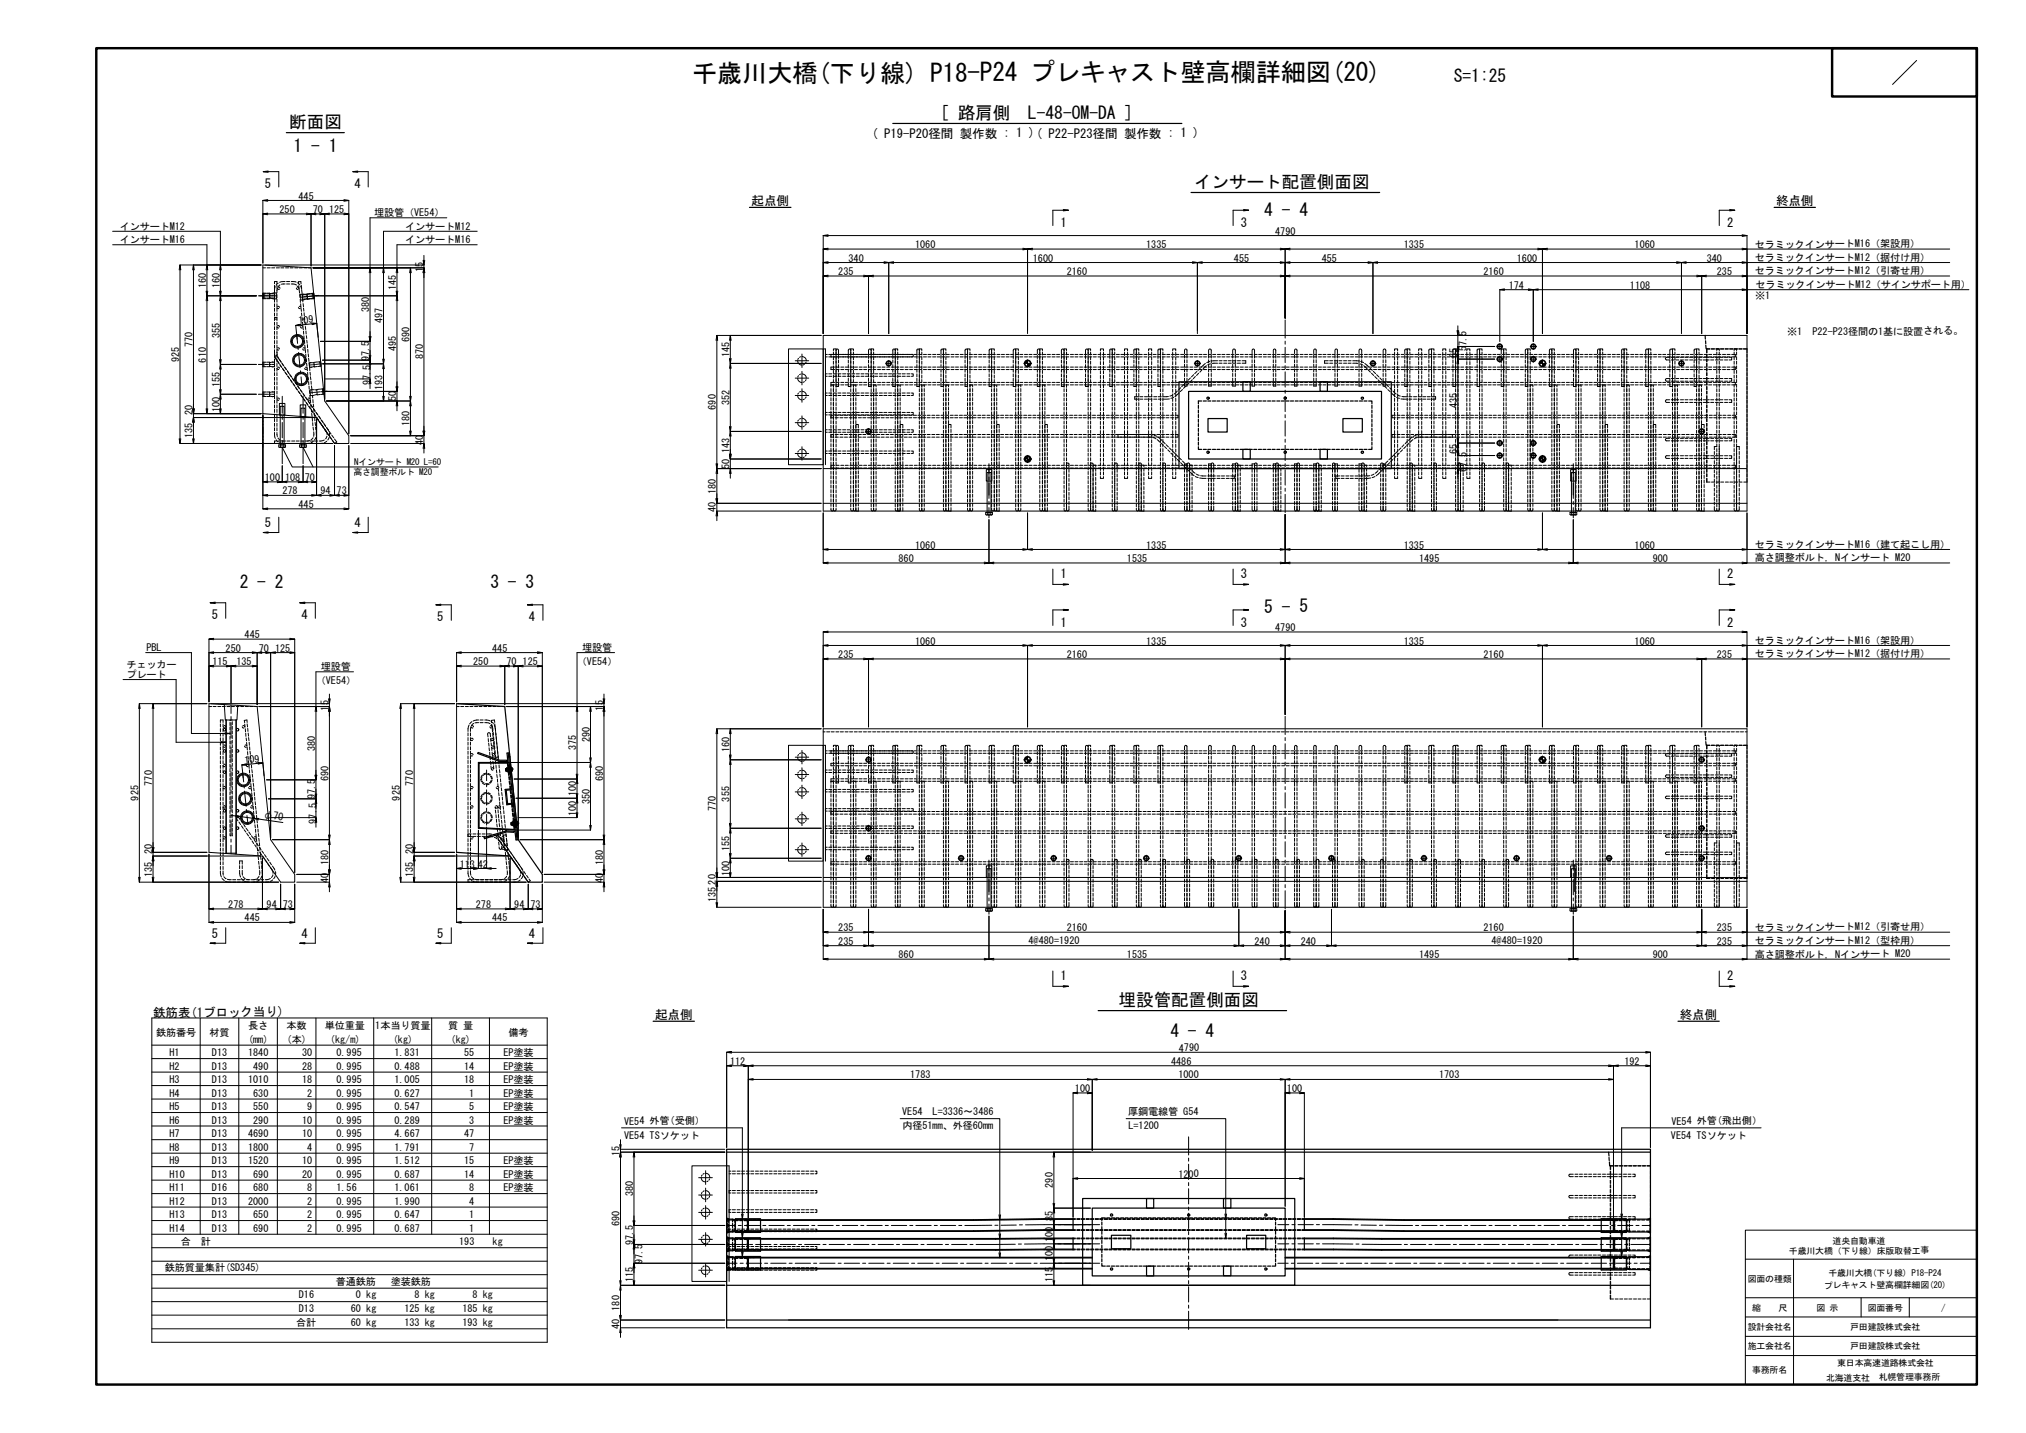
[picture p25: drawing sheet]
<svg xmlns="http://www.w3.org/2000/svg" width="420mm" height="297mm" viewBox="0 0 420 297" stroke-linecap="round" stroke-linejoin="round" font-family="sans-serif">
<defs><g id="words">
<text font-size="5.2" x="143.5" y="17">千歳川大橋(下り線) P18-P24 プレキャスト壁高欄詳細図(20)</text>
<g font-size="3.6">
<text x="301.5" y="17">S=1:25</text>
<text x="60" y="26.6">断面図</text>
<text x="195" y="24.7">[ 路肩側　L-48-OM-DA ]</text>
<text x="60.9" y="31.4">1 - 1</text>
<text x="247.6" y="38.9">インサート配置側面図</text>
<text x="262.2" y="44.8">4 - 4</text>
<text x="49.7" y="121.9">2 - 2</text>
<text x="101.7" y="121.9">3 - 3</text>
<text x="262.2" y="127">5 - 5</text>
<text x="232" y="208.6">埋設管配置側面図</text>
<text x="242.7" y="215">4 - 4</text>
</g>
<g font-size="2.6">
<text x="180.8" y="28.6">( P19-P20径間 製作数 : 1 )( P22-P23径間 製作数 : 1 )</text>
<text x="54.9" y="39">5</text>
<text x="73.5" y="39">4</text>
<text x="155.9" y="42.6">起点側</text>
<text x="220" y="47">1</text>
<text x="257.3" y="47">3</text>
<text x="358.2" y="47">2</text>
<text x="368.3" y="42.6">終点側</text>
<text x="54.9" y="109.3">5</text>
<text x="73.5" y="109.3">4</text>
<text x="220" y="119.8">1</text>
<text x="257.3" y="119.8">3</text>
<text x="358.2" y="119.8">2</text>
<text x="43.9" y="128.4">5</text>
<text x="62.5" y="128.4">4</text>
<text x="90.7" y="128.8">5</text>
<text x="109.7" y="128.8">4</text>
<text x="220" y="129.9">1</text>
<text x="257.3" y="129.9">3</text>
<text x="358.2" y="129.9">2</text>
<text x="43.9" y="194.4">5</text>
<text x="62.5" y="194.4">4</text>
<text x="90.7" y="194.4">5</text>
<text x="109.7" y="194.4">4</text>
<text x="220" y="203.1">1</text>
<text x="257.3" y="203.1">3</text>
<text x="358.2" y="203.1">2</text>
<text x="31.8" y="210.7">鉄筋表(1ブロック当り)</text>
<text x="135.9" y="211.3">起点側</text>
<text x="348.3" y="211.3">終点側</text>
</g>
<g font-size="2.1">
<text x="61.9" y="41.4">445</text>
<text x="24.8" y="47.6">インサートM12</text>
<text x="58" y="44.2">250</text>
<text x="64.9" y="44.2">70</text>
<text x="68.3" y="44.2">125</text>
<text x="77.6" y="44.8">埋設管（VE54）</text>
<text x="84" y="47.6">インサートM12</text>
<text x="24.8" y="50.4">インサートM16</text>
<text x="84" y="50.4">インサートM16</text>
<text x="189.8" y="51.4">1060</text>
<text x="237.7" y="51.4">1335</text>
<text x="264.4" y="48.6">4790</text>
<text x="291.1" y="51.4">1335</text>
<text x="339" y="51.4">1060</text>
<text x="363.9" y="51.3">セラミックインサートM16（架設用）</text>
<text x="42.7" y="59.8" transform="rotate(-90 42.7 59.8)">160</text>
<text x="45.6" y="59.8" transform="rotate(-90 45.6 59.8)">160</text>
<text x="87.7" y="56.3" transform="rotate(-90 87.7 56.3)">15</text>
<text x="173.9" y="57.1">235</text>
<text x="176" y="54.3">340</text>
<text x="214.2" y="54.3">1600</text>
<text x="221.2" y="57.1">2160</text>
<text x="255.9" y="54.3">455</text>
<text x="274.1" y="54.3">455</text>
<text x="307.6" y="57.1">2160</text>
<text x="312.9" y="59.9">174</text>
<text x="314.6" y="54.3">1600</text>
<text x="338" y="59.9">1108</text>
<text x="353.9" y="54.3">340</text>
<text x="356.1" y="57.1">235</text>
<text x="363.9" y="54.1">セラミックインサートM12（据付け用）</text>
<text x="363.9" y="56.9">セラミックインサートM12（引寄せ用）</text>
<text x="364.1" y="59.7">セラミックインサートM12（サインサポート用）</text>
<text x="76.5" y="64.7" transform="rotate(-90 76.5 64.7)">380</text>
<text x="82.1" y="60.1" transform="rotate(-90 82.1 60.1)">145</text>
<text x="364" y="62">※1</text>
<text x="39.9" y="71.9" transform="rotate(-90 39.9 71.9)">770</text>
<text x="45.6" y="70" transform="rotate(-90 45.6 70)">355</text>
<text x="61.9" y="67.2" transform="rotate(-6 61.9 67.2)">109</text>
<text x="79.3" y="67" transform="rotate(-90 79.3 67)">497</text>
<text x="84.9" y="71" transform="rotate(-90 84.9 71)">690</text>
<text x="370.7" y="69.4">※1　P22-P23径間の1基に設置される。</text>
<text x="37.1" y="75" transform="rotate(-90 37.1 75)">925</text>
<text x="42.7" y="75.1" transform="rotate(-90 42.7 75.1)">610</text>
<text x="76.5" y="74.8" transform="rotate(-90 76.5 74.8)">97.5</text>
<text x="82.1" y="72.8" transform="rotate(-90 82.1 72.8)">495</text>
<text x="87.7" y="74.5" transform="rotate(-90 87.7 74.5)">870</text>
<text x="151.3" y="74" transform="rotate(-90 151.3 74)">145</text>
<text x="302.2" y="74.2" transform="rotate(-90 302.2 74.2)">65</text>
<text x="304.2" y="72.8" transform="rotate(-90 304.2 72.8)">57.5</text>
<text x="45.6" y="80.3" transform="rotate(-90 45.6 80.3)">155</text>
<text x="76.8" y="79.8" transform="rotate(-90 76.8 79.8)">97.5</text>
<text x="79.3" y="80.9" transform="rotate(-90 79.3 80.9)">193</text>
<text x="82.1" y="83.2" transform="rotate(-90 82.1 83.2)">50</text>
<text x="151.3" y="83.9" transform="rotate(-90 151.3 83.9)">352</text>
<text x="39.9" y="86.1" transform="rotate(-90 39.9 86.1)">20</text>
<text x="45.6" y="85.4" transform="rotate(-90 45.6 85.4)">100</text>
<text x="84.9" y="88.4" transform="rotate(-90 84.9 88.4)">180</text>
<text x="148.5" y="84.9" transform="rotate(-90 148.5 84.9)">690</text>
<text x="302.2" y="84.7" transform="rotate(-90 302.2 84.7)">435</text>
<text x="39.9" y="90.8" transform="rotate(-90 39.9 90.8)">135</text>
<text x="87.7" y="92.2" transform="rotate(-90 87.7 92.2)">40</text>
<text x="151.3" y="93.9" transform="rotate(-90 151.3 93.9)">143</text>
<text x="302.2" y="94.2" transform="rotate(-90 302.2 94.2)">65</text>
<text x="54.9" y="99.7">100</text>
<text x="59.1" y="99.7">108</text>
<text x="63.2" y="99.7">70</text>
<text x="151.3" y="97.2" transform="rotate(-90 151.3 97.2)">50</text>
<text x="304.2" y="97.9" transform="rotate(-90 304.2 97.9)">67.5</text>
<text x="58.6" y="102.5">278</text>
<text x="61.9" y="105.3">445</text>
<text x="66.5" y="102.5">94</text>
<text x="69.8" y="102.5">73</text>
<text x="148.5" y="106.2" transform="rotate(-90 148.5 106.2)">40</text>
<text x="148.5" y="102.4" transform="rotate(-90 148.5 102.4)">180</text>
<text x="189.8" y="113.7">1060</text>
<text x="237.7" y="113.7">1335</text>
<text x="291.1" y="113.7">1335</text>
<text x="339" y="113.7">1060</text>
<text x="363.9" y="113.6">セラミックインサートM16（建て起こし用）</text>
<text x="186.3" y="116.5">860</text>
<text x="233.7" y="116.5">1535</text>
<text x="294.3" y="116.5">1495</text>
<text x="342.8" y="116.5">900</text>
<text x="363.9" y="116.4">高さ調整ボルト, Nインサート M20</text>
<text x="264.4" y="130.8">4790</text>
<text x="30.4" y="135">PBL</text>
<text x="44" y="137.9">115</text>
<text x="46.8" y="135.1">250</text>
<text x="49" y="137.9">135</text>
<text x="50.7" y="132.3">445</text>
<text x="53.7" y="135.1">70</text>
<text x="57" y="135.1">125</text>
<text x="98.1" y="137.9">250</text>
<text x="102.1" y="135.1">445</text>
<text x="105" y="137.9">70</text>
<text x="108.4" y="137.9">125</text>
<text x="119.6" y="137.8">（VE54）</text>
<text x="120.7" y="135">埋設管</text>
<text x="173.9" y="136.4">235</text>
<text x="189.8" y="133.6">1060</text>
<text x="221.2" y="136.4">2160</text>
<text x="237.7" y="133.6">1335</text>
<text x="291.1" y="133.6">1335</text>
<text x="307.6" y="136.4">2160</text>
<text x="339" y="133.6">1060</text>
<text x="356.1" y="136.4">235</text>
<text x="363.9" y="133.5">セラミックインサートM16（架設用）</text>
<text x="363.9" y="136.3">セラミックインサートM12（据付け用）</text>
<text x="26.2" y="140.6">プレート</text>
<text x="26.2" y="138.4">チェッカー</text>
<text x="65.5" y="141.7">（VE54）</text>
<text x="66.6" y="138.9">埋設管</text>
<text x="68.1" y="147.3" transform="rotate(-90 68.1 147.3)">15</text>
<text x="125.1" y="147.3" transform="rotate(-90 125.1 147.3)">15</text>
<text x="65.3" y="155.7" transform="rotate(-90 65.3 155.7)">380</text>
<text x="119.5" y="155.5" transform="rotate(-90 119.5 155.5)">375</text>
<text x="122.3" y="153.8" transform="rotate(-90 122.3 153.8)">290</text>
<text x="151.3" y="155.9" transform="rotate(-90 151.3 155.9)">160</text>
<text x="50.8" y="158.3" transform="rotate(-6 50.8 158.3)">109</text>
<text x="68.1" y="161.8" transform="rotate(-90 68.1 161.8)">690</text>
<text x="125.1" y="161.8" transform="rotate(-90 125.1 161.8)">690</text>
<text x="28.8" y="165.9" transform="rotate(-90 28.8 165.9)">925</text>
<text x="31.5" y="162.9" transform="rotate(-90 31.5 162.9)">770</text>
<text x="65.3" y="165.7" transform="rotate(-90 65.3 165.7)">97.5</text>
<text x="82.9" y="165.9" transform="rotate(-90 82.9 165.9)">925</text>
<text x="85.7" y="162.9" transform="rotate(-90 85.7 162.9)">770</text>
<text x="119.5" y="165.1" transform="rotate(-90 119.5 165.1)">100</text>
<text x="122.3" y="166.7" transform="rotate(-90 122.3 166.7)">350</text>
<text x="151.3" y="166.2" transform="rotate(-90 151.3 166.2)">355</text>
<text x="54.5" y="169.5" transform="rotate(8 54.5 169.5)">φ70</text>
<text x="65.6" y="170.7" transform="rotate(-90 65.6 170.7)">97.5</text>
<text x="119.5" y="169.1" transform="rotate(-90 119.5 169.1)">100</text>
<text x="148.5" y="168.1" transform="rotate(-90 148.5 168.1)">770</text>
<text x="31.5" y="177" transform="rotate(-90 31.5 177)">20</text>
<text x="68.1" y="179.3" transform="rotate(-90 68.1 179.3)">180</text>
<text x="85.7" y="177" transform="rotate(-90 85.7 177)">20</text>
<text x="95.3" y="179.8">113</text>
<text x="99.1" y="179.8">42</text>
<text x="125.1" y="179.3" transform="rotate(-90 125.1 179.3)">180</text>
<text x="151.3" y="176.4" transform="rotate(-90 151.3 176.4)">155</text>
<text x="31.5" y="181.8" transform="rotate(-90 31.5 181.8)">135</text>
<text x="68.1" y="183.1" transform="rotate(-90 68.1 183.1)">40</text>
<text x="85.7" y="181.8" transform="rotate(-90 85.7 181.8)">135</text>
<text x="125.1" y="183.1" transform="rotate(-90 125.1 183.1)">40</text>
<text x="148.5" y="183.3" transform="rotate(-90 148.5 183.3)">20</text>
<text x="151.3" y="181.5" transform="rotate(-90 151.3 181.5)">100</text>
<text x="47.3" y="188.2">278</text>
<text x="50.7" y="191">445</text>
<text x="55.3" y="188.2">94</text>
<text x="58.6" y="188.2">73</text>
<text x="98.7" y="188.2">278</text>
<text x="102.1" y="191">445</text>
<text x="106.6" y="188.2">94</text>
<text x="110" y="188.2">73</text>
<text x="148.5" y="187" transform="rotate(-90 148.5 187)">135</text>
<text x="173.9" y="193">235</text>
<text x="173.9" y="195.8">235</text>
<text x="213.3" y="195.7">4@480=1920</text>
<text x="221.2" y="193">2160</text>
<text x="260.2" y="195.8">240</text>
<text x="269.7" y="195.8">240</text>
<text x="307.6" y="193">2160</text>
<text x="309.3" y="195.7">4@480=1920</text>
<text x="356.1" y="195.8">235</text>
<text x="356.1" y="193">235</text>
<text x="363.9" y="192.9">セラミックインサートM12（引寄せ用）</text>
<text x="363.9" y="195.7">セラミックインサートM12（型枠用）</text>
<text x="186.3" y="198.7">860</text>
<text x="233.7" y="198.7">1535</text>
<text x="294.3" y="198.7">1495</text>
<text x="342.8" y="198.7">900</text>
<text x="363.9" y="198.5">高さ調整ボルト, Nインサート M20</text>
<text x="32.4" y="214.8">鉄筋番号</text>
<text x="43.4" y="214.8">材質</text>
<text x="51.4" y="213.4">長さ</text>
<text x="59.4" y="213.4">本数</text>
<text x="67.4" y="213.4">単位重量</text>
<text x="77.8" y="213.4">1本当り質量</text>
<text x="92.9" y="213.4">質 量</text>
<text x="105.5" y="214.8">備考</text>
<text x="35.1" y="219">H1</text>
<text x="35.1" y="221.8">H2</text>
<text x="44" y="219">D13</text>
<text x="44" y="221.8">D13</text>
<text x="51.4" y="219">1840</text>
<text x="51.4" y="216.2">(mm)</text>
<text x="52.5" y="221.8">490</text>
<text x="59.4" y="216.2">(本)</text>
<text x="62.7" y="219">30</text>
<text x="62.7" y="221.8">28</text>
<text x="68.4" y="216.2">(kg/m)</text>
<text x="69.8" y="219">0.995</text>
<text x="69.8" y="221.8">0.995</text>
<text x="81.5" y="216.2">(kg)</text>
<text x="81.8" y="219">1.831</text>
<text x="81.8" y="221.8">0.488</text>
<text x="93.4" y="216.2">(kg)</text>
<text x="96.2" y="219">55</text>
<text x="96.2" y="221.8">14</text>
<text x="104.4" y="219">EP塗装</text>
<text x="104.4" y="221.8">EP塗装</text>
<text x="151.4" y="220.8">112</text>
<text x="242.9" y="220.8">4486</text>
<text x="244.5" y="218">4790</text>
<text x="336.9" y="220.8">192</text>
<text x="35.1" y="227.4">H4</text>
<text x="35.1" y="224.6">H3</text>
<text x="44" y="227.4">D13</text>
<text x="44" y="224.6">D13</text>
<text x="51.4" y="224.6">1010</text>
<text x="52.5" y="227.4">630</text>
<text x="62.7" y="224.6">18</text>
<text x="63.7" y="227.4">2</text>
<text x="69.8" y="224.6">0.995</text>
<text x="69.8" y="227.4">0.995</text>
<text x="81.8" y="224.6">1.005</text>
<text x="81.8" y="227.4">0.627</text>
<text x="96.2" y="224.6">18</text>
<text x="97.3" y="227.4">1</text>
<text x="104.4" y="224.6">EP塗装</text>
<text x="104.4" y="227.4">EP塗装</text>
<text x="188.8" y="223.5">1783</text>
<text x="222.9" y="226.3">100</text>
<text x="244.4" y="223.5">1000</text>
<text x="266.9" y="226.3">100</text>
<text x="298.4" y="223.5">1703</text>
<text x="35.1" y="232.9">H6</text>
<text x="35.1" y="230.1">H5</text>
<text x="44" y="232.9">D13</text>
<text x="44" y="230.1">D13</text>
<text x="52.5" y="232.9">290</text>
<text x="52.5" y="230.1">550</text>
<text x="62.7" y="232.9">10</text>
<text x="63.7" y="230.1">9</text>
<text x="69.8" y="232.9">0.995</text>
<text x="69.8" y="230.1">0.995</text>
<text x="81.8" y="232.9">0.289</text>
<text x="81.8" y="230.1">0.547</text>
<text x="97.3" y="232.9">3</text>
<text x="97.3" y="230.1">5</text>
<text x="104.4" y="230.1">EP塗装</text>
<text x="104.4" y="232.9">EP塗装</text>
<text x="129.4" y="233.1">VE54 外管(受側）</text>
<text x="187.1" y="231.2">VE54　L=3336～3486</text>
<text x="234" y="231.2">厚鋼電線管 G54</text>
<text x="346.6" y="233.1">VE54 外管(飛出側）</text>
<text x="35.1" y="238.6">H8</text>
<text x="35.1" y="235.7">H7</text>
<text x="44" y="238.6">D13</text>
<text x="44" y="235.7">D13</text>
<text x="51.4" y="238.6">1800</text>
<text x="51.4" y="235.7">4690</text>
<text x="62.7" y="235.7">10</text>
<text x="63.7" y="238.6">4</text>
<text x="69.8" y="238.6">0.995</text>
<text x="69.8" y="235.7">0.995</text>
<text x="81.8" y="238.6">1.791</text>
<text x="81.8" y="235.7">4.667</text>
<text x="96.2" y="235.7">47</text>
<text x="97.3" y="238.6">7</text>
<text x="128.5" y="239.6" transform="rotate(-90 128.5 239.6)">15</text>
<text x="129.4" y="236.2">VE54 TSソケット</text>
<text x="187.1" y="234.1">内径51mm、外径60mm</text>
<text x="234" y="234.1">L=1200</text>
<text x="346.5" y="236.2">VE54 TSソケット</text>
<text x="35.1" y="241.4">H9</text>
<text x="35.1" y="244.2">H10</text>
<text x="44" y="241.4">D13</text>
<text x="44" y="244.2">D13</text>
<text x="51.4" y="241.4">1520</text>
<text x="52.5" y="244.2">690</text>
<text x="62.7" y="241.4">10</text>
<text x="62.7" y="244.2">20</text>
<text x="69.8" y="241.4">0.995</text>
<text x="69.8" y="244.2">0.995</text>
<text x="81.8" y="241.4">1.512</text>
<text x="81.8" y="244.2">0.687</text>
<text x="96.2" y="241.4">15</text>
<text x="96.2" y="244.2">14</text>
<text x="104.4" y="241.4">EP塗装</text>
<text x="104.4" y="244.2">EP塗装</text>
<text x="244.4" y="244.1">1200</text>
<text x="35.1" y="247">H11</text>
<text x="35.1" y="249.7">H12</text>
<text x="44" y="247">D16</text>
<text x="44" y="249.7">D13</text>
<text x="51.4" y="249.7">2000</text>
<text x="52.5" y="247">680</text>
<text x="63.7" y="249.7">2</text>
<text x="63.7" y="247">8</text>
<text x="69.8" y="247">1.56</text>
<text x="69.8" y="249.7">0.995</text>
<text x="81.8" y="247">1.061</text>
<text x="81.8" y="249.7">1.990</text>
<text x="97.3" y="247">8</text>
<text x="97.3" y="249.7">4</text>
<text x="104.4" y="247">EP塗装</text>
<text x="131.3" y="248" transform="rotate(-90 131.3 248)">380</text>
<text x="218.3" y="246.2" transform="rotate(-90 218.3 246.2)">290</text>
<text x="35.1" y="252.5">H13</text>
<text x="35.1" y="255.3">H14</text>
<text x="44" y="255.3">D13</text>
<text x="44" y="252.5">D13</text>
<text x="52.5" y="252.5">650</text>
<text x="52.5" y="255.3">690</text>
<text x="63.7" y="252.5">2</text>
<text x="63.7" y="255.3">2</text>
<text x="69.8" y="255.3">0.995</text>
<text x="69.8" y="252.5">0.995</text>
<text x="81.8" y="255.3">0.687</text>
<text x="81.8" y="252.5">0.647</text>
<text x="97.3" y="255.3">1</text>
<text x="97.3" y="252.5">1</text>
<text x="128.5" y="254.2" transform="rotate(-90 128.5 254.2)">690</text>
<text x="218.3" y="257.5" transform="rotate(-90 218.3 257.5)">100</text>
<text x="218.3" y="253.2" transform="rotate(-90 218.3 253.2)">85</text>
<text x="34.2" y="263.5">鉄筋質量集計(SD345)</text>
<text x="37.5" y="258.2">合　計</text>
<text x="95.2" y="258.2">193</text>
<text x="102.2" y="258.2">kg</text>
<text x="131.3" y="258" transform="rotate(-90 131.3 258)">97.5</text>
<text x="133.3" y="262" transform="rotate(-90 133.3 262)">97.5</text>
<text x="218.3" y="261.5" transform="rotate(-90 218.3 261.5)">100</text>
<text x="62" y="269.1">D16</text>
<text x="69.6" y="266.3">普通鉄筋</text>
<text x="73.8" y="269.1">0 kg</text>
<text x="81.1" y="266.3">塗装鉄筋</text>
<text x="85.9" y="269.1">8 kg</text>
<text x="98" y="269.1">8 kg</text>
<text x="131.3" y="265.7" transform="rotate(-90 131.3 265.7)">115</text>
<text x="218.3" y="265.7" transform="rotate(-90 218.3 265.7)">115</text>
<text x="61.4" y="274.8">合計</text>
<text x="62" y="272">D13</text>
<text x="72.7" y="272">60 kg</text>
<text x="72.7" y="274.8">60 kg</text>
<text x="83.9" y="274.8">133 kg</text>
<text x="83.9" y="272">125 kg</text>
<text x="95.9" y="272">185 kg</text>
<text x="95.9" y="274.8">193 kg</text>
<text x="128.5" y="275.5" transform="rotate(-90 128.5 275.5)">40</text>
<text x="128.5" y="271.7" transform="rotate(-90 128.5 271.7)">180</text>
</g>
<g font-size="1.8">
<text x="73.3" y="98.6">高さ調整ボルト M20</text>
<text x="73.5" y="96.4">Nインサート M20 L=60</text>
<text x="380.1" y="257.9">道央自動車道</text>
<text x="371" y="259.9">千歳川大橋（下り線）床版取替工事</text>
<text x="362.4" y="265.7">図面の種類</text>
<text x="378.2" y="267.1">プレキャスト壁高欄詳細図(20)</text>
<text x="379.2" y="264.4">千歳川大橋(下り線) P18-P24</text>
<text x="362.4" y="275.7">設計会社名</text>
<text x="363.3" y="271.7">縮　　尺</text>
<text x="376.7" y="271.7">図 示</text>
<text x="383.7" y="275.7">戸田建設株式会社</text>
<text x="387.3" y="271.7">図面番号</text>
<text x="402.5" y="271.7">/</text>
<text x="362.4" y="279.7">施工会社名</text>
<text x="383.7" y="279.7">戸田建設株式会社</text>
<text x="363.3" y="284.7">事務所名</text>
<text x="378.7" y="286.2">北海道支社　札幌管理事務所</text>
<text x="381" y="283.2">東日本高速道路株式会社</text>
</g>
</g></defs>
<g fill="none" stroke="#000" stroke-width=".25">
<path d="M59.4 27.5h12M185.2 25.6h59.9M247 39.9h39.1M155.4 43h8.6M367.9 43h8.6M244.5 79.1h44v18h-44zM257.8 79.1h1.5v2h-1.5zM273.8 79.1h1.5v2h-1.5zM353.6 69.5l.1 .8M353.7 70.6v.7M353.7 71.6l.1 .7h.8M354.9 72.3h.6"/>
<path d="M355.8 72.3h.7M356.8 72.3h.6M357.7 72.3h.7M358.7 72.3h.6M359.6 72.3h.7M360.6 72.3h.6M361.5 72.3h.8M246.5 81.1h40v14h-40zM248.5 92.6v.6h.7M248.5 84v.6M248.5 85v.6M248.5 85.9v.7"/>
<path d="M248.5 86.9v.6M248.5 87.8v.7M248.5 88.8v.6M248.5 89.7v.7M248.5 90.7v.6M248.5 91.6v.7M249.2 83.1h-.7v.6M249.5 93.2h.7M249.5 83.1h.7M250.5 93.2h.6M250.5 83.1h.6M250.5 86.8h4v2.8h-4z"/>
<path d="M251.4 93.2h.7M251.4 83.1h.7M252.4 93.2h.6M252.4 83.1h.6M253.4 93.2h.6M253.4 83.1h.6M254.3 93.2h.6M254.3 83.1h.6M255.3 93.2h.6M255.3 83.1h.6M256.2 93.2h.6M256.2 83.1h.6"/>
<path d="M257.2 93.2h.6M257.2 83.1h.6M257.8 93.2h1.5v1.9h-1.5zM258.1 93.2h.6M258.1 83.1h.6M259.1 93.2h.6M259.1 83.1h.6M260 93.2h.6M260 83.1h.6M261 93.2h.6M261 83.1h.6M261.9 93.2h.6"/>
<path d="M261.9 83.1h.6M262.9 93.2h.6M262.9 83.1h.6M263.8 93.2h.6M263.8 83.1h.6M264.8 93.2h.6M264.8 83.1h.6M265.7 93.2h.7M265.7 83.1h.7M266.7 93.2h.6M266.7 83.1h.6M267.6 93.2h.7"/>
<path d="M267.6 83.1h.7M268.6 93.2h.6M268.6 83.1h.6M269.5 93.2h.7M269.5 83.1h.7M270.5 93.2h.6M270.5 83.1h.6M271.4 93.2h.7M271.4 83.1h.7M272.4 93.2h.6M272.4 83.1h.6M273.3 93.2h.7"/>
<path d="M273.3 83.1h.7M273.8 93.2h1.5v1.9h-1.5zM274.3 93.2h.6M274.3 83.1h.6M275.2 93.2h.7M275.2 83.1h.7M276.2 93.2h.6M276.2 83.1h.6M277.1 93.2h.7M277.1 83.1h.7M278.1 93.2h.7M278.1 83.1h.7"/>
<path d="M278.5 86.8h4v2.8h-4zM279.1 93.2h.6M279.1 83.1h.6M280 93.2h.7M280 83.1h.7M281 93.2h.6M281 83.1h.6M281.9 93.2h.7M281.9 83.1h.7M282.9 93.2h.6M282.9 83.1h.6M283.8 83.1h.7v.6"/>
<path d="M284.5 92.6v.6h-.7M284.5 84v.6M284.5 85v.6M284.5 85.9v.7M284.5 86.9v.6M284.5 87.8v.7M284.5 88.8v.6M284.5 89.7v.7M284.5 90.7v.6M284.5 91.6v.7M94.7 145.9l10 .6 2.8 27.6 5 7.2v1.6h-3l-3.7-5.5-11.1-.7M103.6 157.8l-4.5-1.6 .1-.2 4.5 1.6h1.5v.2"/>
<path d="M103.6 157.8v.3M104.8 159.4h.3v.3l-.2 .1zM104.9 159.4v.4M104.9 159.4l.1 .4M105 159.4v.4M105 159.4l.1 .3M105.1 159.3v.5M105.1 159.4v.3M105.1 159.7l.1 .3 .2-.1M105.4 159.2h-.3v.2M105.4 158.1l.2 2.6M105.4 156.1l1.8 18"/>
<path d="M105.5 156.9h.2l1.7 16.3-.3 .1M105.5 156.8h.2v-.7h-.6l.2 1.7h-1.7M105.5 158.9l.2-.2-.1 .2M105.5 158.9h.1M105.6 158.1h-6.4v13.6l7.8 .4M105.7 159.1l.2 .8zM105.7 158.9h.1M105.7 158.8v.1M105.7 159.3l-.6 .1M105.8 159.1h.1v.8zM105.8 159.7h-.7M105.9 158.9h-.5"/>
<path d="M105.9 159.4l-.1 .1M105.9 159.5l-.1 .1M105.9 159.1l.3 .1v.6l-.3 .1zM105.9 159.7h.3M106.2 159.2l-.3 .1M106.2 159.2v.5M353.6 151.7l.1 .8M353.7 152.8v.6M353.7 153.7l.1 .8h.8M354.9 154.5h.6M355.8 154.5h.7M356.8 154.5h.6"/>
<path d="M357.7 154.5h.7M358.7 154.5h.6M359.6 154.5h.7M360.6 154.5h.6M361.5 154.5h.8M105 172.2l-4.6 1.4 .1 .2 4.6-1.4 1.5 .1v-.2M105 172v.2M105 172.2l1.8 .1 .2 1.8h.5l-.1-.8-.2 .1M105.4 160.1l.1 .6M105.4 160.1l-.2-1.9h-5.9v13.4l7.3 .3-.1-1.8M105.5 161l.1 .6M105.6 161.9l.1 .7"/>
<path d="M105.6 160.1l.2 .2M105.7 161v.6M105.7 160.1l.1 .2M105.7 161.9l.1 .7M105.7 162.9l.1 .7M105.7 160.1h.1M105.8 163.9l.1 .6M105.8 160v.1M105.9 162.9v.6M105.9 164.8l.1 .7M105.9 163.9l.1 .6M106 170.5v.5h.2"/>
<path d="M106 170.6l.1 .4M106 164.8l.1 .6M106 165.8l.1 .6M106 160.1h-.6M106.1 170.6v.4M106.1 170.5l.1 .5v-.5l-.2 .1M106.1 166.7l.1 .6M106.2 165.8v.6M106.2 163.5l-1.4 .1 .3 3.2 1.4-.2M106.2 163.7l-1.2 .1 .3 2.8 1.4-.1M106.2 170.5v.5M106.2 167.7l.1 .6"/>
<path d="M106.2 170.5l.1 .4M106.2 166.7l.1 .6M106.3 170.9v.2h.2M106.3 168.6l.1 .6M106.3 167.6l.1 .7M106.3 165.1h.2M106.4 168.6l.1 .6M106.4 169.6l.1 .5M106.5 170.3l-.3 .1v.1M106.5 169.5l.3 2.6M106.6 165.2l-.2 .3M106.6 165.5l-.2 .3"/>
<path d="M106.6 170.1h.1M106.6 165.8l-.2 .3M106.7 170.1h.1M106.7 166.2l-.2 .2M106.7 170l.1 .1M106.7 170v.1M106.8 170v.1h-.3M106.8 169.9v.1M106.8 170l-.2 .1M106.8 171.3l.2 .2M106.8 171.3h.1M106.8 170.2l.2 .9z"/>
<path d="M106.9 170.5h-.7M106.9 171.3v.1M106.9 170.9h-.6M106.9 171.4h.1M106.9 170.3l.1 .7h.3v-.2M106.9 170.3l.2 .7-.1-.7 .3-.1v.3M107 171.3h-.4M107 171.5h.1M107 171.4h.1M107 171.3l-.1 .1M107 170.7l.1 .1M107 170.6v.1"/>
<path d="M107 170.5h.3M107.3 170.5v.3M107.3 170.4l.1 .5M107.3 170.8l-.2 .1M135.5 211.7h8.5M227.7 209.5h39.1M348 211.7h8.5M150.7 238.8h191.6M150.7 238.2h191.6v37h-191.6zM333.6 238.8l.1 .8M333.7 239.9v.7M150.7 255.4h.1"/>
<path d="M150.7 259.3h.1M150.7 255.5h.1M150.7 259.4h.1M150.7 252.7h.1M150.7 256.6h.1M150.7 252.5h.1M150.7 256.4h.1M150.7 252.5l1.8 .3h2.6v2.4h-2.6l-1.8 .3M150.7 256.4l1.8 .3h2.6v2.4M150.8 252.7l.4 .2h.7M150.8 256.6l.4 .2h.7M150.8 254.9v.5"/>
<path d="M150.8 258.8v.5M150.8 252.7v.5M150.8 253.5v1.1M150.8 256.6v.5M150.8 257.4v1.1M151.1 252.9v.5M151.1 253.7v.7M151.1 254.7v.5M151.1 256.8v.5M151.1 257.6v.7M151.1 258.6v.5M151.9 255.2h-.7l-.4 .2"/>
<path d="M151.9 259.1h-.7l-.4 .2M151.9 252.9l1.2 .1M151.9 256.8l1.2 .1M151.9 254.8v.4M151.9 258.7v.4M151.9 252.9v.4M151.9 253.6v.8M151.9 256.8v.4M151.9 257.5v.9M152.4 253v.4M152.4 253.7v.7M152.4 254.7v.4"/>
<path d="M152.4 256.9v.4M152.4 257.6v.7M152.4 258.6v.4M152.5 252.6h5.2v2.9h-5.2zM152.5 256.6h5.2v2.8h-5.2zM153.1 255.1l-1.2 .1M153.1 259l-1.2 .1M153.4 255.1h.6M153.4 259h.6M153.4 253h.6M153.4 256.9h.6M154.3 255.1h.7"/>
<path d="M154.3 259h.7M154.3 253h.7M154.3 256.9h.7M154.4 252.8l.7 .1M154.4 256.7l.7 .1M155 259l.2 .1M155 253v.4M155 253.7v.7M155 254.7v.4M155 256.9v.4M155 257.6v.7M155 258.6v.4"/>
<path d="M155.1 252.9l-.1 .1M155.1 259.1h-2.6l-1.8 .3M155.1 255.2h-.7M155.1 259.1h-.7M155.2 255.2h.6M155.2 259.1h.6M155.8 252.8l-.7 .1M155.8 256.7l-.6 .1M206.5 256.7h-51.3v2.4M206.5 256.9h-51.5M216.5 252.6l-14.6 .2h-46.7v2.4h46.7l21.1-.2M216.5 252.8l-14.6 .2h-46.7"/>
<path d="M216.5 252.6h6.5M216.5 252.8h6.5M222.5 252.6v2.4M222.5 256.6v2.5M223 254.9l-21.1 .2h-46.9M223 259.1h-67.8M223 256.8l-16.6 .1M223 256.6l-16.6 .1M223 258.9l-67.8 .1M223.3 252.6h.7M223.3 254.9h.7M223.3 252.8h.7"/>
<path d="M223.3 255h.7M223.3 256.6h.7M223.3 258.9h.7M223.3 259.1h.7M223.3 256.8h.7M224.3 252.6h.6M224.3 254.9h.6M224.3 252.8h.6M224.3 255h.6M224.3 256.6h.6M224.3 258.9h.6M224.3 259.1h.6"/>
<path d="M224.3 256.8h.6M224.5 248.4h44v18h-44zM225.2 252.6h.7M225.2 254.9h.7M225.2 252.8h.7M225.2 255h.7M225.2 256.6h.7M225.2 258.9h.7M225.2 259.1h.7M225.2 256.8h.7M226.2 252.6h.6M226.2 254.9h.6"/>
<path d="M226.2 252.8h.6M226.2 255h.6M226.2 256.6h.6M226.2 258.9h.6M226.2 259.1h.6M226.2 256.8h.6M226.5 250.4h40v14.1h-40zM227.1 252.6h.7M227.1 254.9h.7M227.1 252.8h.7M227.1 255h.7M227.1 256.6h.7"/>
<path d="M227.1 258.9h.7M227.1 259.1h.7M227.1 256.8h.7M228.1 252.6h.6M228.1 254.9h.6M228.1 252.8h.6M228.1 255h.6M228.1 256.6h.6M228.1 258.9h.6M228.1 259.1h.6M228.1 256.8h.6M228.5 253.3v.6"/>
<path d="M228.5 254.3v.6M228.5 255.2v.6M228.5 256.2v.6M228.5 257.1v.6M228.5 258.1v.6M228.5 259v.7M228.5 260v.6M229.1 252.6h.6M229.1 254.9h.6M229.1 252.8h.6M229.1 255h.6M229.1 256.6h.6"/>
<path d="M229.1 258.9h.6M229.1 259.1h.6M229.1 256.8h.6M229.2 252.5h-.7v.5M229.5 252.5h.7M230 252.6h.6M230 254.9h.6M230 252.8h.6M230 255h.6M230 256.6h.6M230 258.9h.6M230 259.1h.6"/>
<path d="M230 256.8h.6M230.3 251.7h.4v.3h-.4zM230.5 256.1h4v2.7h-4zM230.5 252.5h.6M231 252.6h.6M231 254.9h.6M231 252.8h.6M231 255h.6M231 256.6h.6M231 258.9h.6M231 259.1h.6M231 256.8h.6"/>
<path d="M231.4 252.5h.7M231.9 252.6h.6M231.9 254.9h.6M231.9 252.8h.6M231.9 255h.6M231.9 256.6h.6M231.9 258.9h.6M231.9 259.1h.6M231.9 256.8h.6M232.4 252.5h.6M232.9 252.6h.6M232.9 254.9h.6"/>
<path d="M232.9 252.8h.6M232.9 255h.6M232.9 256.6h.6M232.9 258.9h.6M232.9 259.1h.6M232.9 256.8h.6M233.3 252.5h.7M233.8 252.6h.6M233.8 254.9h.6M233.8 252.8h.6M233.8 255h.6M233.8 256.6h.6"/>
<path d="M233.8 258.9h.6M233.8 259.1h.6M233.8 256.8h.6M234.3 252.5h.6M234.8 252.6h.6M234.8 254.9h.6M234.8 252.8h.6M234.8 255h.6M234.8 256.6h.6M234.8 258.9h.6M234.8 259.1h.6M234.8 256.8h.6"/>
<path d="M235.2 252.5h.7M235.7 252.6h.6M235.7 254.9h.6M235.7 252.8h.6M235.7 255h.6M235.7 256.6h.6M235.7 258.9h.6M235.7 259.1h.6M235.7 256.8h.6M236.2 252.5h.6M236.7 252.6h.6M236.7 254.9h.6"/>
<path d="M236.7 252.8h.6M236.7 255h.6M236.7 256.6h.6M236.7 258.9h.6M236.7 259.1h.6M236.7 256.8h.6M237.1 252.5h.7M237.6 252.6h.6M237.6 254.9h.6M237.6 252.8h.6M237.6 255h.6M237.6 256.6h.6"/>
<path d="M237.6 258.9h.6M237.6 259.1h.6M237.6 256.8h.6M237.8 248.4h1.5v2h-1.5zM238.1 252.5h.6M238.6 252.6h.6M238.6 254.9h.6M238.6 252.8h.6M238.6 255h.6M238.6 256.6h.6M238.6 258.9h.6M238.6 259.1h.6"/>
<path d="M238.6 256.8h.6M239 252.5h.7M239.5 252.6h.6M239.5 254.9h.6M239.5 252.8h.6M239.5 255h.6M239.5 256.6h.6M239.5 258.9h.6M239.5 259.1h.6M239.5 256.8h.6M240 252.5h.7M240.5 252.6h.6"/>
<path d="M240.5 254.9h.6M240.5 252.8h.6M240.5 255h.6M240.5 256.6h.6M240.5 258.9h.6M240.5 259.1h.6M240.5 256.8h.6M241 252.5h.6M241.4 252.6h.7M241.4 254.9h.7M241.4 252.8h.7M241.4 255h.7"/>
<path d="M241.4 256.6h.7M241.4 258.9h.7M241.4 259.1h.7M241.4 256.8h.7M241.9 252.5h.7M242.4 252.6h.6M242.4 254.9h.6M242.4 252.8h.6M242.4 255h.6M242.4 256.6h.6M242.4 258.9h.6M242.4 259.1h.6"/>
<path d="M242.4 256.8h.6M242.9 252.5h.6M243.3 252.6h.7M243.3 254.9h.7M243.3 252.8h.7M243.3 255h.7M243.3 256.6h.7M243.3 258.9h.7M243.3 259.1h.7M243.3 256.8h.7M243.8 252.5h.7M244.3 252.6h.6"/>
<path d="M244.3 254.9h.6M244.3 252.8h.6M244.3 255h.6M244.3 256.6h.6M244.3 258.9h.6M244.3 259.1h.6M244.3 256.8h.6M244.8 252.5h.6M245.2 252.6h.7M245.2 254.9h.7M245.2 252.8h.7M245.2 255h.7"/>
<path d="M245.2 256.6h.7M245.2 258.9h.7M245.2 259.1h.7M245.2 256.8h.7M245.7 252.5h.7M246.2 252.6h.6M246.2 254.9h.6M246.2 252.8h.6M246.2 255h.6M246.2 256.6h.6M246.2 258.9h.6M246.2 259.1h.6"/>
<path d="M246.2 256.8h.6M246.7 252.5h.6M247.1 252.6h.7M247.1 254.9h.7M247.1 252.8h.7M247.1 255h.7M247.1 256.6h.7M247.1 258.9h.7M247.1 259.1h.7M247.1 256.8h.7M247.6 252.5h.7M248.1 252.6h.6"/>
<path d="M248.1 254.9h.6M248.1 252.8h.6M248.1 255h.6M248.1 256.6h.6M248.1 258.9h.6M248.1 259.1h.6M248.1 256.8h.6M248.6 252.5h.6M249 252.6h.7M249 254.9h.7M249 252.8h.7M249 255h.7"/>
<path d="M249 256.6h.7M249 258.9h.7M249 259.1h.7M249 256.8h.7M249.5 252.5h.7M250 252.6h.6M250 254.9h.6M250 252.8h.6M250 255h.6M250 256.6h.6M250 258.9h.6M250 259.1h.6"/>
<path d="M250 256.8h.6M250.5 252.5h.6M250.9 252.6h.7M250.9 254.9h.7M250.9 252.8h.7M250.9 255h.7M250.9 256.6h.7M250.9 258.9h.7M250.9 259.1h.7M250.9 256.8h.7M251.4 252.5h.7M251.9 252.6h.6"/>
<path d="M251.9 254.9h.6M251.9 252.8h.6M251.9 255h.6M251.9 256.6h.6M251.9 258.9h.6M251.9 259.1h.6M251.9 256.8h.6M252.4 252.5h.6M252.8 252.6h.7M252.8 254.9h.7M252.8 252.8h.7M252.8 255h.7"/>
<path d="M252.8 256.6h.7M252.8 258.9h.7M252.8 259.1h.7M252.8 256.8h.7M253.4 252.5h.6M253.7 248.4h1.6v2h-1.6zM253.8 252.6h.7M253.8 254.9h.7M253.8 252.8h.7M253.8 255h.7M253.8 256.6h.7M253.8 258.9h.7"/>
<path d="M253.8 259.1h.7M253.8 256.8h.7M254.3 252.5h.6M254.8 252.6h.6M254.8 254.9h.6M254.8 252.8h.6M254.8 255h.6M254.8 256.6h.6M254.8 258.9h.6M254.8 259.1h.6M254.8 256.8h.6M255.3 252.5h.6"/>
<path d="M255.7 252.6h.7M255.7 254.9h.7M255.7 252.8h.7M255.7 255h.7M255.7 256.6h.7M255.7 258.9h.7M255.7 259.1h.7M255.7 256.8h.7M256.2 252.5h.6M256.7 252.6h.6M256.7 254.9h.6M256.7 252.8h.6"/>
<path d="M256.7 255h.6M256.7 256.6h.6M256.7 258.9h.6M256.7 259.1h.6M256.7 256.8h.6M257.2 252.5h.6M257.6 252.6h.7M257.6 254.9h.7M257.6 252.8h.7M257.6 255h.7M257.6 256.6h.7M257.6 258.9h.7"/>
<path d="M257.6 259.1h.7M257.6 256.8h.7M258.1 252.5h.6M258.5 256.1h4v2.7h-4zM258.6 252.6h.6M258.6 254.9h.6M258.6 252.8h.6M258.6 255h.6M258.6 256.6h.6M258.6 258.9h.6M258.6 259.1h.6M258.6 256.8h.6"/>
<path d="M259.1 252.5h.6M259.5 252.6h.7M259.5 254.9h.7M259.5 252.8h.7M259.5 255h.7M259.5 256.6h.7M259.5 258.9h.7M259.5 259.1h.7M259.5 256.8h.7M260 252.5h.6M260.5 252.6h.6M260.5 254.9h.6"/>
<path d="M260.5 252.8h.6M260.5 255h.6M260.5 256.6h.6M260.5 258.9h.6M260.5 259.1h.6M260.5 256.8h.6M261 252.5h.6M261.4 252.6h.7M261.4 254.9h.7M261.4 252.8h.7M261.4 255h.7M261.4 256.6h.7"/>
<path d="M261.4 258.9h.7M261.4 259.1h.7M261.4 256.8h.7M261.9 252.5h.6M262.4 252.6h.6M262.4 254.9h.6M262.4 252.8h.6M262.4 255h.6M262.4 256.6h.6M262.4 258.9h.6M262.4 259.1h.6M262.4 256.8h.6"/>
<path d="M262.9 252.5h.6M263.3 252.6h.7M263.3 254.9h.7M263.3 252.8h.7M263.3 255h.7M263.3 256.6h.7M263.3 258.9h.7M263.3 259.1h.7M263.3 256.8h.7M263.8 252.5h.7v.5M264.3 252.6h.6M264.3 254.9h.6"/>
<path d="M264.3 252.8h.6M264.3 255h.6M264.3 256.6h.6M264.3 258.9h.6M264.3 259.1h.6M264.3 256.8h.6M264.5 253.3v.6M264.5 254.3v.6M264.5 255.2v.6M264.5 256.2v.6M264.5 257.1v.6M264.5 258.1v.6"/>
<path d="M264.5 259v.7M264.5 260v.6M265.2 252.6h.7M265.2 254.9h.7M265.2 252.8h.7M265.2 255h.7M265.2 256.6h.7M265.2 258.9h.7M265.2 259.1h.7M265.2 256.8h.7M266.2 252.6h.6M266.2 254.9h.6"/>
<path d="M266.2 252.8h.6M266.2 255h.6M266.2 256.6h.6M266.2 258.9h.6M266.2 259.1h.6M266.2 256.8h.6M267.2 252.6h.6M267.2 254.9h.6M267.2 252.8h.6M267.2 256.6h.6M267.2 258.9h.6M267.2 259.1h.6"/>
<path d="M267.2 256.8h.6M267.2 255h.6M268.1 252.6h.6M268.1 254.9h.6M268.1 252.8h.6M268.1 256.6h.6M268.1 258.9h.6M268.1 259.1h.6M268.1 256.8h.6M268.1 255h.6M269.1 252.6h.6M269.1 254.9h.6"/>
<path d="M269.1 252.8h.6M269.1 256.6h.6M269.1 258.9h.6M269.1 259.1h.6M269.1 256.8h.6M269.1 255h.6M270 252.8l21.2 .2h43.4M270 254.9l21.2 .2h43.7M270 252.6l21.2 .2h43.4v2.4h-43.4l-21.2-.2M270 259.1h64.6M270 256.8l16.6 .1M270 256.6l16.6 .1"/>
<path d="M270 258.9l64.6 .1M270.5 252.6v2.4M270.5 256.6v2.5M286.5 256.7h48.1v2.4M286.5 256.9h48.4M332.1 256.6h5.2v2.8h-5.2zM332.1 252.6h5.2v2.9h-5.2zM333.8 240.9v.8h.8M334 256.7l.6 .1M334 252.8l.8 .1M334.6 259.1h-.6M334.6 255.2h-.6"/>
<path d="M334.8 259.1h.6M334.8 252.9l.1 .1M334.8 255.2h.6M334.8 259.1l6.9 .2 .6 .1M334.9 255.1h.6M334.9 259h.6M334.9 259l-.3 .1M334.9 241.7h.6M334.9 253h.6M334.9 256.9h.6M334.9 253v.4M334.9 253.7v.7"/>
<path d="M334.9 254.7v.4M334.9 256.9v.4M334.9 257.6v.7M334.9 258.6v.4M335.4 256.7l-.6 .1M335.4 252.8l-.6 .1M335.8 255.1h.6M335.8 259h.6M335.8 253h.6M335.8 256.9h.6M335.8 241.7h.7M336.7 255.1l1.2 .1"/>
<path d="M336.7 259l1.2 .1M336.8 241.7h.6M337.4 253v.4M337.4 253.7v.7M337.4 254.7v.4M337.4 256.9v.4M337.4 257.6v.7M337.4 258.6v.4M337.7 241.7h.7M337.9 255.2h.4M337.9 259.1h.4M337.9 252.9v.5"/>
<path d="M337.9 253.7v.7M337.9 254.7v.5M337.9 256.8v.5M337.9 257.6v.7M337.9 258.6v.5M337.9 252.9h.4M337.9 256.8h.4M337.9 252.9l-1.2 .1M337.9 256.8l-1.2 .1M338.5 255.2h.7M338.5 259.1h.7M338.5 252.9h.7"/>
<path d="M338.5 256.8h.7M338.7 241.7h.6M339.5 255.2h.7M339.5 259.1h.7M339.5 252.9h.7M339.5 256.8h.7M339.7 241.7h.6M340.5 255.2h.6M340.5 259.1h.6M340.5 252.9h.6M340.5 256.8h.6M340.6 241.7h.6"/>
<path d="M341.4 255.2l.8 .2M341.4 259.1l.8 .2M341.6 241.7h.7M342 255.2v.3M342 259.2v.2M342.1 255.3v.2M342.1 259.2v.2M342.2 255.4h.1M342.2 259.3h.1M342.2 252.7l-.8 .2M342.2 256.6l-.8 .2M342.2 252.7h.1"/>
<path d="M342.2 252.7v.7M342.2 253.7v.7M342.2 254.7v.7M342.2 256.6v.7M342.2 257.6v.7M342.2 258.6v.7M342.2 256.6h.1M342.3 256.4l-.6 .2-6.9 .1v2.4M342.3 252.5l-.6 .2-6.9 .1v2.4l6.9 .2 .6 .1M150.7 263.2h.1M150.7 263.4h.1M150.7 273.6h191.6"/>
<path d="M150.7 260.5h.1M150.7 260.3h.1M150.7 266.4h191.6M150.7 260.3l1.6 .3h2.8v2.4h-2.6l-1.2 .2-.6 .2M150.8 260.5l.4 .2h.7M150.8 262.7v.5M150.8 260.5v.5M150.8 261.3v1.1M151.1 260.7v.5M151.1 261.5v.6M151.1 262.5v.5M151.9 263h-.7l-.4 .2"/>
<path d="M151.9 260.7l1.2 .1M151.9 262.6v.4M151.9 260.7v.4M151.9 261.4v.9M152.4 260.8v.4M152.4 261.5v.6M152.4 262.5v.4M152.5 260.5h5.2v2.7h-5.2zM153.1 262.9l-1.2 .1M153.4 262.9h.6M153.4 260.8h.6M153.4 260.6l.7 .1"/>
<path d="M154.3 262.9h.7M154.3 260.8h.7M154.4 260.7h.7M155 262.9l.2 .1M155 260.8v.4M155 261.5v.6M155 262.5v.4M155.2 262.9h71.3M155.2 260.7h.6M156.8 260.6l-.6 .1M226.5 260.6h-71.3v2.4h71.3M226.5 260.8h-71.5"/>
<path d="M228.5 261.9v.5h.7M228.5 260.9v.7M229.5 262.4h.7M230.3 262.9h.4v.3h-.4zM230.5 262.4h.6M231.4 262.4h.7M232.4 262.4h.6M233.3 262.4h.7M234.3 262.4h.6M235.2 262.4h.7M236.2 262.4h.6M237.1 262.4h.7"/>
<path d="M237.8 262.4h1.5v2.1h-1.5zM238.1 262.4h.6M239 262.4h.7M240 262.4h.7M241 262.4h.6M241.9 262.4h.7M242.9 262.4h.6M243.8 262.4h.7M244.8 262.4h.6M245.7 262.4h.7M246.7 262.4h.6M247.6 262.4h.7"/>
<path d="M248.6 262.4h.6M249.5 262.4h.7M250.5 262.4h.6M251.4 262.4h.7M252.4 262.4h.6M253.4 262.4h.6M253.7 262.4h1.6v2h-1.6zM254.3 262.4h.6M255.3 262.4h.6M256.2 262.4h.6M257.2 262.4h.6M258.1 262.4h.6"/>
<path d="M259.1 262.4h.6M260 262.4h.6M261 262.4h.6M261.9 262.4h.6M262.9 262.4h.6M264.5 261.9v.5h-.7M264.5 260.9v.7M266.5 260.6h68.1v2.4h-68.1M266.5 260.8h68.4M266.5 262.9h68.1M332.1 260.5h5.2v2.7h-5.2zM333 260.6l.7 .1"/>
<path d="M334 260.7h.6M334.8 260.7h.6M334.9 260.8h.6M334.9 260.8v.4M334.9 261.5v.6M334.9 262.5v.4M334.9 262.9h.6M334.9 262.9l-.3 .1M335.8 260.8h.6M335.8 262.9h.6M336.3 260.6l-.6 .1M336.7 262.9l1.2 .1"/>
<path d="M337.4 260.8v.4M337.4 261.5v.6M337.4 262.5v.4M337.9 260.7h.4M337.9 260.7l-1.2 .1M337.9 263h.4M337.9 260.7v.5M337.9 261.5v.6M337.9 262.5v.5M338.5 260.7h.7M338.5 263h.7M339.5 260.7h.7"/>
<path d="M339.5 263h.7M340.5 260.7h.6M340.5 263h.6M341.4 263l.8 .2M342 263.1v.2M342.1 263.1v.2M342.2 260.5l-.8 .2M342.2 260.5v.7M342.2 261.5v.6M342.2 262.5v.7M342.2 260.5h.1M342.2 263.2h.1"/>
<path d="M342.3 260.3l-.6 .2-6.9 .1v2.4l6.9 .2 .6 .2"/>
<circle cx="250.5" cy="93.7" r=".25"/>
<circle cx="250.5" cy="82.6" r=".24"/>
<circle cx="266.5" cy="93.7" r=".25"/>
<circle cx="266.5" cy="82.6" r=".24"/>
<circle cx="282.5" cy="93.7" r=".25"/>
<circle cx="282.5" cy="82.6" r=".24"/>
<circle cx="246.5" cy="251.9" r=".25"/>
<circle cx="262.5" cy="251.9" r=".25"/>
<circle cx="246.5" cy="263.1" r=".24"/>
<circle cx="262.5" cy="263.1" r=".24"/>
</g>
<g fill="none" stroke="#000" stroke-width=".21">
<path d="M397.5 12.5l-5 5M54.6 35.6h3.2v3.2M55.6 35.5l-1 .1 1 .1M73.2 35.6h3.2v3.2M74.2 35.5l-1 .1 1 .1M23.4 47.9h22.3v7l-.2 1M23.4 50.7h19.5v4.2l-.2 1M37.5 55.9l-.2-1v37l-.1-.9M40.1 54.9l-.1 1M40.3 55.9l-.2-1v30.8l-.1-1M43.1 55.9l-.2-1v6.4l-.2-1M45.9 55.9l-.2-1v6.4l-.2-1"/>
<path d="M54.1 54.9h-16.8l-.1 1M54.5 44.3l1 .2M54.5 55.5h.6M54.9 54.9h33M55.4 55.5h.6M55.5 44.2l-1 .1h10l-1 .2M55.5 41.4l-1 .2h17.8l-1 .1M55.5 41.7l-1-.1v12.9M56.3 55.5h.7M56.9 58.8v-.4h.5v.4M56.9 59.2v.6M57.1 59.4l-.2 .8"/>
<path d="M57.3 55.5h.6M57.4 59.2v.6M57.5 59.8l-.1 .4M57.6 59.8v.1l.3 .1M57.7 59.5h.3l.1 .3M57.7 58.7l-.4 .4M58.1 59l-.5 .5M58.2 55.5h.7M59.1 58.4l-1.1 .1M59.1 58.9h-.7M59.2 55.5h.6M59.4 58.4h.7"/>
<path d="M59.4 58.9h.7M60.1 55.5h.7M60.4 58.9l1.1 .2M60.4 58.4l1 .1M61.1 55.5h.7M61.5 59.8v.1l.3 .1M61.6 59.5h.3l.1 .3M61.7 59.3l.3 .7M61.7 58.6l.5 .4M62 59.2v.6M62 55.5h.7M62.3 59.3l.3 .7"/>
<path d="M62.4 58.8v-.4h-.5v.5M62.5 59.1l.1 .7M63 55.5h.7M63.5 44.2l1 .1M64 55.5h.5M64.5 55.5l2.8 27.6 5 7.2v1.6h-2.9M64.5 44.3v10.8M64.5 44.3l1 .2M64.5 55.5l-10-.6v50.6l1 .1M64.9 55.5h23M65.5 44.2l-1 .1h2.8l-1 .2M66.3 44.2l1 .1"/>
<path d="M67.3 44.3v38.4M67.3 44.3l1 .2M68.3 44.2l-1 .1h5l-1 .2M71.3 41.4l1 .2v48.3M71.3 44.2l1 .1M76.9 56.5l-.2-1v15.3l-.1-1.1M79.7 56.5l-.2-1v19.9l-.1-1M82.5 56.5l-.2-1v5.8l-.1-1M85.1 55.5l-.1 1M85.3 56.5l-.2-1v27.6l-.1-1M87.9 52.9v2l-.2-.9M87.9 54.9v.6"/>
<path d="M87.9 55.5l-.2 1M88.1 56.5l-.2-1v34.8l-.2-1M88.1 54l-.2 .9M92.7 45.1h-16v10.4l-.1 1M99 50.7h-16.7v4.8l-.1 1M99 47.9h-19.5v7.6l-.1 1M170.7 54.4l1 .2M170.7 57.2l1 .2M170.7 51.6l1 .2M171.7 54.3l-1 .1h13.6l-1 .2M171.7 57l-1 .2h9.4l-1 .2M171.7 48.7l-1 .1h191.6l-1 .2"/>
<path d="M171.7 51.5l-1 .1h42.4l-1 .2M171.7 49l-1-.2v20.4M179.1 57l2 .4M180.1 57.2v12M181.1 57l-1 .2h86.4l-1 .2M183.3 54.3l1 .1M184.3 54.4v14.8M184.3 54.4l1 .2M185.3 54.3l-1 .1h64l-1 .2M212.1 51.5l1 .1M213.1 51.6l1 .2M213.1 51.6v17.6"/>
<path d="M214.1 51.5l-1 .1h53.4l-1 .2M220.5 43.4l1.1 .2-1.1 .1M221.6 43.6h-3.3v3.2M247.3 54.3l2 .3M248.3 54.4v14.8M249.3 54.3l-1 .1h18.2l-1 .2M257.9 43.4l1 .2-1 .1M258.9 43.6h-3.2v3.2M265.5 51.5l2 .3M265.5 54.3l2 .3M265.5 57l2 .4M266.5 51.6v14.3"/>
<path d="M267.5 54.3l-1 .1h18.2l-1 .2M267.5 51.5l-1 .1h53.4l-1 .2M267.5 57l-1 .2h86.4l-1 .2M283.7 54.3l1 .1M284.7 54.4v14.8M284.7 54.4l1 .2M285.7 54.3l-1 .1h64l-1 .2M312 59.9l-1 .1h7l-1 .2M317 59.9l1 .1M318.9 51.5l1 .1M319 59.9l-1 .1h44.3l-1 .2M319.9 51.6v17.6"/>
<path d="M319.9 51.6l1 .2M320.9 51.5l-1 .1h42.4l-1 .2M347.7 54.3l1 .1M348.7 54.4v14.8M348.7 54.4l1 .2M349.7 54.3l-1 .1h13.6l-1 .2M351.9 57l1 .2M352.9 57.2v12M352.9 57.2l1 .2M353.9 57l-1 .2h9.4l-1 .2M358.7 43.4l1.1 .2-1.1 .1M359.8 43.6h-3.3v3.2"/>
<path d="M361.3 48.7l1 .1v20.4M361.3 54.3l1 .1h42M361.3 51.5l1 .1h42M361.3 57l1 .2h42M361.3 59.9l1 .1h46M42.9 61.3l-.2 1M42.9 61.3h10.3M43.1 62.3l-.2-1v24.4l-.2-1M43.1 60.3l-.2 1M45.7 75.5h7.5M45.7 75.5l-.2 1M45.9 62.3l-.2-1v14.2l-.2-1"/>
<path d="M45.9 76.5l-.2-1v6.2l-.2-.9M45.9 60.3l-.4 2M45.9 74.5l-.2 1M53.6 75.5h.4M54.2 75.5h.6M54.5 61.8h.6M54.5 60.9h.6M54.5 76h.6M54.5 75.1h.6M54.5 61.9h.6M54.5 60.8h.6M54.7 60.8v.5"/>
<path d="M54.7 61.4v.5M54.7 75.1v.4M54.7 75.6v.4M54.9 75.5h.6M55.3 61.8l1 .1M55.3 60.9h.6M55.3 75.1h.6v.4M55.3 60.8h.6v.5M55.7 75.5h.6M55.9 60.9h1v.9l-1-.1M55.9 61.4v.5h-.6M55.9 75.6v.4h-.6"/>
<path d="M56.3 60.8l-.4 .1M56.5 75.5h.4M56.5 61.9l.4 .1M56.9 73l.2 .8M56.9 60.7l-.4 .1M56.9 75.1l-1 .1M56.9 66.1h.5M56.9 66.4v-.6h.5v.6M56.9 60.1v.6h.4v.6M56.9 63v.6M56.9 63.9v.6M56.9 64.9v.6"/>
<path d="M56.9 66.8v.6M56.9 67.7v.6M56.9 68.7v.6M56.9 69.6v.7M56.9 70.6v.6M56.9 71.5v.7M56.9 72.5v.6M56.9 73.4v.7M56.9 74.4v1.6l-1-.1M56.9 76.3v.6M56.9 77.2v.7M56.9 78.2v.6"/>
<path d="M56.9 79.1v.7M57.1 74.1l.8 1.2M57.3 61.4v.6h-.4v.6M57.3 61.3h-3.7M57.4 73l.1 .6M57.4 63.7l.1 .2h.3M57.4 67.8l.1 .1 .3 .1M57.4 72.3l.1 .2h.3M57.4 76.3l.1 .2 .3 .1M57.4 60.1v.6M57.4 61.1v.6M57.4 62v.6"/>
<path d="M57.4 63v.6M57.4 63.9v.6M57.4 64.9v.6M57.4 66.8v.6M57.4 67.7v.6M57.4 68.7v.6M57.4 69.6v.7M57.4 70.6v.6M57.4 71.5v.7M57.4 72.5v.6M57.4 73.4v.7M57.4 74.4v.6"/>
<path d="M57.4 75.3v.7M57.4 76.3v.6M57.4 77.2v.7M57.4 78.2v.6M57.4 79.1v.7M57.6 63.5l.3 .1v.1M57.6 67.5h.3v.3M57.6 72.1l.3 .1v.1M57.6 76.1h.3v.2M57.6 74.9l.3 .5M57.6 73.9l.7 1.1M57.8 74.3l-.4-.6-.5 .3 .5 .6"/>
<path d="M58 74.6l.3 .5M58 75.5l.4 .6M58.1 75.7l.4 .5M58.5 75.2l.3 .6M58.5 75.4l.4 .5M58.6 76.3l.3 .6M58.6 76.4l.4 .5M59 76.1l.3 .5M59 76.1l.4 .5M59.1 77.1l.4 .6M59.2 77.2l.4 .5M59.6 76.8l.3 .6"/>
<path d="M59.6 76.9l.4 .5M59.6 77.9l.4 .5M59.7 78l.4 .5M60.1 77.6l.4 .6M60.2 78.7l.4 .5M60.3 78.8l.3 .5M60.6 78.4l.4 .5M60.7 78.5l.3 .5M60.7 79.5l.4 .5M60.8 79.6l.4 .5M61.2 79.2l.3 .5M61.2 79.3l.4 .5"/>
<path d="M61.5 69.4l.2 1.8M61.7 79.9l.3 .6M61.8 71.8v.7M61.9 63.7l.1 .2h.3M61.9 73l.3 3.2M62 60.1l.1 .7M62 63.5l.3 .1 .1 .1M62.1 61.1l.1 .6M62.3 62v.7M62.3 76.9l.1 .6M62.3 67.8l.1 .1 .3 .1M62.3 61.7l.1 .5 .8-.1"/>
<path d="M62.3 67.2l-1 .3 4.4-.5-1 .3M62.3 67.5h-1l.3 2.8M62.3 63l.1 .6M62.4 78.1l.2 1.8M62.4 63.9l.1 .6M62.4 67.5h.4v.3M62.5 64.9l.1 .6M62.6 60.1v.6M62.6 65.8l.1 .6M62.7 61l.1 1 .9-.1M62.7 66.8l.1 .6M62.8 62v.6"/>
<path d="M62.8 72.3l.1 .2h.3M62.8 67.7l.1 .6M62.9 61.6h-.6M62.9 62.9v.7M62.9 72.1l.3 .1 .1 .1M62.9 68.6l.1 .7M62.9 63.9l.1 .6M63 69.6l.1 .7M63.1 64.8v.7M63.1 61h-.8v.5M63.1 70.5l.1 .7M63.2 65.8v.6"/>
<path d="M63.2 61.5l-.5 .1M63.2 66.1h-.5M63.2 71.5l.1 .6M63.2 76.3v.2l.4 .1M63.2 61h.5M63.2 66.7l.1 .6M63.3 72.5l.1 .6M63.3 67.7l.1 .6M63.3 76.1h.3l.1 .2M63.4 73.4v.6M63.4 68.6l.1 .6M63.5 74.4l.1 .6"/>
<path d="M63.5 69.6l.1 .6M63.6 75.3l.1 .6M63.6 61.5h-.6M63.6 70.5l.1 .6M63.7 61.1h-1v.4M63.7 76.2v.7M63.7 71.4l.1 .7M63.8 62l-.1-.4 .1 .4h.6M63.8 62h-.4M63.8 77.2v.6M63.8 72.4l.1 .6M63.9 78.1l.1 .7"/>
<path d="M63.9 73.3l.1 .7M64 61.4l-.6 .1M64 79.1v.6M64 74.3l.1 .6M64.1 75.2l.1 .4M64.1 75.2h1M64.1 75.2l.1 .7M64.2 75.8v.3M64.2 76.2l.1 .6M64.3 60.9h-.6v.5v-.4M64.3 60.9l-.6 .1M64.3 77.2l.1 .6"/>
<path d="M64.4 61.4l-.7 .1M64.4 61.9l-.6 .1M64.4 78.1l.1 .6M64.4 60.9l.7-.1v.5v-.4h-.6M64.5 79v.7M64.5 61.9l.6-.1v-.4l.1 .5-.7 .1M64.6 80l.1 .6M64.6 75.6l-.4 .1M64.7 67h1M64.8 60.8l.1 .5v-.4M65 61.8l-.1-.4 .1 .5M65.1 61.3l-1 .1"/>
<path d="M65.1 75.7l.1 .4 .6-.1M65.2 76l-1 .1M65.4 75.5l-.6 .1M65.4 61.3l-.6 .1M65.5 61.3h16.8M65.7 75l-.6 .1v.4M65.8 61.3h-.5M65.9 75h.6v.4M66.1 61.2l-.5 .1M66.1 75.5h-.6M66.3 75v.4M66.4 75.5v.4"/>
<path d="M66.5 70.8h10.2M66.5 75.5l.1 .4-.6 .1M66.9 75.4l-.6 .1M67 75.4h12.5M67.3 78.5h9.4M67.5 75.3l-.5 .1M76.6 73.6l.1 1.1v-1.1M76.7 78.5l-.1 1M76.7 74.7l-.1 .9M76.7 74.7h-9.8M76.7 75.6v-.9l.2 .9M76.7 70.8v7.7"/>
<path d="M76.9 79.5l-.2-1v2M76.9 73.6l-.2 1.1M76.9 69.7l-.2 1.1M79.5 75.4l-.1 1M79.7 76.4l-.2-1v7.7l-.1-1M79.7 74.4l-.2 1M82.3 61.3l-.1 1M82.5 62.3l-.2-1v19.8l-.1-.9M82.5 60.3l-.2 1M148.8 70.5l-.1-1v27.6l-.2-1M151.5 69.5l-.2 1M151.5 75.3h18.8"/>
<path d="M151.6 70.5l-.1-1v5.8l-.2-1M151.6 76.3l-.1-1v14.1l-.2-1M151.6 74.3l-.3 2M163.5 72.3h7.2v24h-7.2zM164.9 74.8h2.8M164.9 78.4h2.8M165.4 78.4a.94 .94 0 0 0 .9 .9M165.4 74.8a.87 .87 0 0 0 .9 .9M165.6 77.9l-.1 .2M165.6 74.3l-.1 .2M166 77.5l-.2 .2M166 73.9l-.2 .2"/>
<path d="M166.3 77.5a.87 .87 0 0 1 .9 .9M166.3 73.9a.87 .87 0 0 1 .9 .9M166.3 73.4v2.8M166.3 77v2.8M166.8 79.1l-.2 .1M166.8 75.5l-.2 .1M167.2 78.7l-.2 .2M167.2 75.1l-.2 .2M170.3 69.5h-21.6l-.2 1M170.7 72.3h.5v24M170.7 69.5h191.6v36.4h-191.6zM171.2 77.5h.4"/>
<path d="M171.2 73.5h.4M171.2 74h.4M171.2 78h.4M171.9 77.5h.6M171.9 73.5h17.4M171.9 74h17.4M171.9 78h.6M172.3 79.8h.5M172.3 79.8h.8M172.3 73.5v.5M172.8 77.5h.7M172.8 78h.7"/>
<path d="M172.8 72.7v-.4h.6v1.3M172.8 73v.6M172.8 73.9v.7M172.8 74.9v.6M172.8 75.8v.7M172.8 76.8v.6M172.8 77.7v.7M172.8 78.7v.6M172.8 79.7v.6M173.1 79.3h-.8v.9M173.1 76.1h-.8v.5h.8M173.4 73.7v1.8"/>
<path d="M173.4 75.6v1.8M173.4 77.5v1.8M173.4 79.4v.9M173.4 72.6l.2-.3 .2 .1 .1 .9M173.4 79.3h.6M173.4 79.8h.6M173.4 76.1h.6M173.4 76.6h.6M173.8 77.5h.6M173.8 78h.6M173.9 79.4v.7h-.5M173.9 73.7v.6"/>
<path d="M173.9 74.6v.6M173.9 75.6v.6M173.9 76.5v.7M173.9 77.5v.6M173.9 78.4v.7M174.4 79.3h.6M174.4 79.8h.6M174.4 76.1h.6M174.4 76.6h.6M174.7 77.5h.7M174.7 78h.7M175.3 76.1h.6"/>
<path d="M175.3 79.3h.6M175.3 79.8h.6M175.3 76.6h.6M175.7 77.5h.6M175.7 78h.6M175.9 76.5v.7M175.9 77.5v.6M175.9 78.4v.7M175.9 79.4v.7h.5M175.9 73.7v.6M175.9 74.6v.6M175.9 75.6v.6"/>
<path d="M176.3 76.1h.6M176.3 79.3h.6M176.3 79.8h.6M176.3 76.6h.6M176.4 72.6l-.2-.3-.2 .1-.1 .9M176.4 73.7v1.8M176.4 75.6v1.8M176.4 77.5v1.8M176.4 79.4v.9M176.6 77.5h.7M176.6 78h.7M177 73v.6"/>
<path d="M177 73.9v.7M177 74.9v.6M177 75.8v.7M177 76.8v.6M177 77.7v.7M177 78.7v.6M177 79.7v.6M177 72.7v-.4h-.6v1.3M177 79.8h.5v.4M177.2 76.1h.6M177.2 79.3h.6M177.2 79.8h.6"/>
<path d="M177.2 76.6h.6M177.6 77.5h.6M177.6 78h.6M178.2 76.6h.6M178.2 76.1h.6M178.2 79.3h.6M178.2 79.8h.6M178.6 77.5h.6M178.6 78h.6M179.1 79.3h.6M179.1 76.6h.6M179.1 76.1h.6"/>
<path d="M179.1 79.8h.6M179.5 77.5h.6v.6M179.5 78h.6M180.1 79.3h.6M180.1 76.6h.6M180.1 76.1h.6M180.1 79.8h.6M180.1 73.7v.6M180.1 74.6v.6M180.1 75.6v.6M180.1 76.5v.7M180.1 78.4v.7"/>
<path d="M180.1 79.4v.7h.6M180.5 77.5h.6M180.5 78h.6M180.7 72.6l-.3-.3-.2 .1-.1 .9M180.7 73.7v1.8M180.7 75.6v1.8M180.7 77.5v1.8M180.7 79.4v.9M181 76.6h.6M181 79.3h.6M181 76.1h.6M181 79.8h.6"/>
<path d="M181.2 72.7v-.4h-.5v1.3M181.2 73v.6M181.2 73.9v.7M181.2 74.9v.6M181.2 75.8v.7M181.2 76.8v.6M181.2 77.7v.7M181.2 78.7v.6M181.2 79.7v.6M181.2 79.8h.5v.4M181.4 77.5h.6M181.4 78h.6"/>
<path d="M182 76.6h.6M182 79.3h.6M182 79.8h.6M182 76.1h.6M182.4 77.5h.6M182.4 78h.6M182.9 76.6h.6M182.9 79.3h.6M182.9 79.8h.6M182.9 76.1h.6M183.3 77.5h.6M183.3 78h.6"/>
<path d="M183.7 75.3h1.2M183.9 76.6h.6M183.9 79.3h.6M183.9 79.8h.6M183.9 76.1h.6M184.3 77.5h.6M184.3 78h.6M184.3 74.7v1.3M184.8 76.6h.7M184.8 79.3h.7M184.8 79.8h.7M184.8 76.1h.7"/>
<path d="M185.2 79.4v.7h.5M185.2 73.7v.6M185.2 74.6v.6M185.2 75.6v.6M185.2 76.5v.7M185.2 77.5v.6M185.2 78.4v.7M185.2 77.5h.6M185.2 78h.6M185.7 72.6l-.3-.3-.2 .1v.9M185.7 73.7v1.8M185.7 75.6v1.8"/>
<path d="M185.7 77.5v1.8M185.7 79.4v.9M185.8 76.6h.6M185.8 79.3h.6M185.8 79.8h.6M185.8 76.1h.6M186.2 72.7v-.4h-.5v1.3M186.2 73v.6M186.2 73.9v.7M186.2 74.9v.6M186.2 75.8v.7M186.2 76.8v.6"/>
<path d="M186.2 77.7v.7M186.2 78.7v.6M186.2 79.7v.6M186.2 79.8h.5v.4M186.2 77.5h.6M186.2 78h.6M186.7 76.6h.7M186.7 79.3h.7M186.7 79.8h.7M186.7 76.1h.7M187.1 77.5h.6M187.1 78h.6"/>
<path d="M187.7 76.6h.6M187.7 79.3h.6M187.7 79.8h.6M187.7 76.1h.6M188.1 77.5h.6M188.1 78h.6M188.6 76.6h.7M188.6 79.3h.7M188.6 79.8h.7M188.6 76.1h.7M189 73.5h.4v.5h-.4M189 77.5h.4v.5h-.4"/>
<path d="M189.6 76.6h.6M189.6 79.3h.6M189.6 79.8h.6M189.6 74h.6M189.6 76.1h.6M189.6 73.5h.6M190.2 73.7v.6M190.2 74.6v.6M190.2 75.6v.6M190.2 79.4v.7h.5M190.2 76.5v.7M190.2 77.5v.6"/>
<path d="M190.2 78.4v.7M190.5 76.6h.7M190.5 79.3h.7M190.5 79.8h.7M190.5 74h.7M190.5 76.1h.7M190.5 73.5h.7M190.7 72.6l-.3-.3-.2 .1v.9M190.7 73.7v1.8M190.7 75.6v1.8M190.7 77.5v1.8M190.7 79.4v.9"/>
<path d="M191.2 72.7v-.4h-.5v1.3M191.2 73v.6M191.2 73.9v.7M191.2 74.9v.6M191.2 75.8v.7M191.2 76.8v.6M191.2 77.7v.7M191.2 78.7v.6M191.2 79.7v.6M191.2 79.8h.5v.4M191.5 76.6h.6M191.5 79.3h.6"/>
<path d="M191.5 79.8h.6M191.5 74h.6M191.5 76.1h.6M191.5 73.5h.6M192.4 76.6h.7M192.4 79.3h.7M192.4 79.8h.7M192.4 74h.7M192.4 76.1h.7M192.4 73.5h.7M193.4 76.6h.6M193.4 79.3h.6"/>
<path d="M193.4 79.8h.6M193.4 74h.6M193.4 76.1h.6M193.4 73.5h.6M194.3 76.6h.7M194.3 79.3h.7M194.3 79.8h.7M194.3 74h.7M194.3 76.1h.7M194.3 73.5h.7M195.1 79.4v.7h.6M195.1 73.7v.6"/>
<path d="M195.1 74.6v.6M195.1 75.6v.6M195.1 76.5v.7M195.1 77.5v.6M195.1 78.4v.7M195.3 76.6h.6M195.3 79.3h.6M195.3 79.8h.6M195.3 74h.6M195.3 76.1h.6M195.3 73.5h.6M195.7 72.6l-.3-.3-.2 .1-.1 .9"/>
<path d="M195.7 73.7v1.8M195.7 75.6v1.8M195.7 77.5v1.8M195.7 79.4v.9M196.2 79.8h.5v.4M196.2 72.7v-.4h-.5v1.3M196.2 73v.6M196.2 73.9v.7M196.2 74.9v.6M196.2 75.8v.7M196.2 76.8v.6M196.2 77.7v.7"/>
<path d="M196.2 78.7v.6M196.2 79.7v.6M196.2 76.6h.7M196.2 79.3h.7M196.2 79.8h.7M196.2 74h.7M196.2 76.1h.7M196.2 73.5h.7M197.2 76.6h.7M197.2 79.3h.7M197.2 79.8h.7M197.2 74h.7"/>
<path d="M197.2 76.1h.7M197.2 73.5h.7M198.2 76.6h.6M198.2 79.3h.6M198.2 79.8h.6M198.2 74h.6M198.2 76.1h.6M198.2 73.5h.6M199.1 76.6h.7M199.1 79.3h.7M199.1 79.8h.7M199.1 74h.7"/>
<path d="M199.1 76.1h.7M199.1 73.5h.7M200.1 76.6h.6M200.1 79.3h.6M200.1 79.8h.6M200.1 74h.6M200.1 76.1h.6M200.1 73.5h.6M200.1 79.4v.7h.5M200.1 73.7v.6M200.1 74.6v.6M200.1 75.6v.6"/>
<path d="M200.1 76.5v.7M200.1 77.5v.6M200.1 78.4v.7M200.6 72.6l-.2-.3-.2 .1-.1 .9M200.6 73.7v1.8M200.6 75.6v1.8M200.6 77.5v1.8M200.6 79.4v.9M201 76.6h.7M201 79.3h.7M201 79.8h.7M201 74h.7"/>
<path d="M201 76.1h.7M201 73.5h.7M201.2 72.7v-.4h-.6v1.3M201.2 79.8h.5v.4M201.2 73v.6M201.2 73.9v.7M201.2 74.9v.6M201.2 75.8v.7M201.2 76.8v.6M201.2 77.7v.7M201.2 78.7v.6M201.2 79.7v.6"/>
<path d="M202 76.6h.6M202 79.3h.6M202 79.8h.6M202 74h.6M202 76.1h.6M202 73.5h.6M202.9 76.6h.7M202.9 79.3h.7M202.9 79.8h.7M202.9 74h.7M202.9 76.1h.7M202.9 73.5h.7"/>
<path d="M203.9 76.6h.6M203.9 79.3h.6M203.9 79.8h.6M203.9 74h.6M203.9 76.1h.6M203.9 73.5h.6M204.8 76.6h.7M204.8 79.3h.7M204.8 79.8h.7M204.8 74h.7M204.8 76.1h.7M204.8 73.5h.7"/>
<path d="M205.1 79.4v.7h.5M205.1 73.7v.6M205.1 74.6v.6M205.1 75.6v.6M205.1 76.5v.7M205.1 77.5v.6M205.1 78.4v.7M205.6 72.6l-.2-.3-.2 .1-.1 .9M205.6 73.7v1.8M205.6 75.6v1.8M205.6 77.5v1.8M205.6 79.4v.9"/>
<path d="M205.8 76.6h.6M205.8 79.3h.6M205.8 79.8h.6M205.8 74h.6M205.8 76.1h.6M205.8 73.5h.6M206.2 73v.6M206.2 73.9v.7M206.2 74.9v.6M206.2 75.8v.7M206.2 76.8v.6M206.2 77.7v.7"/>
<path d="M206.2 78.7v.6M206.2 79.7v.6M206.2 79.8h.5v.4M206.2 72.7v-.4h-.6v1.3M206.7 76.6h.7M206.7 79.3h.7M206.7 79.8h.7M206.7 74h.7M206.7 76.1h.7M206.7 73.5h.7M207.7 76.6h.6M207.7 79.3h.6"/>
<path d="M207.7 79.8h.6M207.7 74h.6M207.7 76.1h.6M207.7 73.5h.6M208.6 76.6h.7M208.6 79.3h.7M208.6 79.8h.7M208.6 74h.7M208.6 76.1h.7M208.6 73.5h.7M209.6 76.6h.6M209.6 79.3h.6"/>
<path d="M209.6 79.8h.6M209.6 74h.6M209.6 76.1h.6M209.6 73.5h.6M210.1 73.7v.6M210.1 74.6v.6M210.1 75.6v.6M210.1 79.4v.7h.5M210.1 76.5v.7M210.1 77.5v.6M210.1 78.4v.7M210.6 76.6h.6"/>
<path d="M210.6 79.3h.6M210.6 79.8h.6M210.6 74h.6M210.6 76.1h.6M210.6 73.5h.6M210.6 72.6l-.2-.3-.2 .1-.1 .9M210.6 73.7v1.8M210.6 75.6v1.8M210.6 77.5v1.8M210.6 79.4v.9M211.2 73v.6M211.2 73.9v.7"/>
<path d="M211.2 74.9v.6M211.2 75.8v.7M211.2 76.8v.6M211.2 77.7v.7M211.2 78.7v.6M211.2 79.7v.6M211.2 72.7v-.4h-.6v1.3M211.2 79.8h.5v.4M211.5 76.6h.6M211.5 79.3h.6M211.5 79.8h.6M211.5 74h.6"/>
<path d="M211.5 76.1h.6M211.5 73.5h.6M212.3 75.3h1.6M212.5 76.6h.6M212.5 79.3h.6M212.5 79.8h.6M212.5 74h.6M212.5 73.5h.6M213.1 74.6v1.5h-.6M213.4 76.6h.6M213.4 79.3h.6M213.4 79.8h.6"/>
<path d="M213.4 74h.6M213.4 76.1h.6M213.4 73.5h.6M214.4 76.6h.6M214.4 79.3h.6M214.4 79.8h.6M214.4 74h.6M214.4 76.1h.6M214.4 73.5h.6M215.1 79.4v.7h.5M215.1 73.7v.6M215.1 74.6v.6"/>
<path d="M215.1 75.6v.6M215.1 76.5v.7M215.1 77.5v.6M215.1 78.4v.7M215.3 76.6h.6M215.3 79.3h.6M215.3 79.8h.6M215.3 74h.6M215.3 76.1h.6M215.3 73.5h.6M215.6 72.6l-.2-.3-.2 .1-.1 .9M215.6 73.7v1.8"/>
<path d="M215.6 75.6v1.8M215.6 77.5v1.8M215.6 79.4v.9M216.2 73v.6M216.2 73.9v.7M216.2 74.9v.6M216.2 75.8v.7M216.2 76.8v.6M216.2 77.7v.7M216.2 78.7v.6M216.2 79.7v.6M216.2 79.8h.5v.4"/>
<path d="M216.2 72.7v-.4h-.6v1.3M216.3 76.6h.6M216.3 79.3h.6M216.3 79.8h.6M216.3 74h.6M216.3 76.1h.6M216.3 73.5h.6M217.2 76.6h.6M217.2 79.3h.6M217.2 79.8h.6M217.2 74h.6M217.2 76.1h.6"/>
<path d="M217.2 73.5h.6M218.2 76.6h.6M218.2 79.3h.6M218.2 79.8h.6M218.2 74h.6M218.2 76.1h.6M218.2 73.5h.6M219.1 76.6h.6M219.1 79.3h.6M219.1 79.8h.6M219.1 74h.6M219.1 76.1h.6"/>
<path d="M219.1 73.5h.6M220.1 76.6h.6M220.1 79.3h.6M220.1 79.8h.6M220.1 74h.6M220.1 76.1h.6M220.1 73.5h.6M220.1 79.4v.7h.6M220.1 73.7v.6M220.1 74.6v.6M220.1 75.6v.6M220.1 76.5v.7"/>
<path d="M220.1 77.5v.6M220.1 78.4v.7M220.7 72.6l-.3-.3-.2 .1-.1 .9M220.7 73.7v1.8M220.7 75.6v1.8M220.7 77.5v1.8M220.7 79.4v.9M221 76.6h.6M221 79.3h.6M221 79.8h.6M221 74h.6M221 76.1h.6"/>
<path d="M221 73.5h.6M221.2 72.7v-.4h-.5v1.3M221.2 73v.6M221.2 73.9v.7M221.2 74.9v.6M221.2 75.8v.7M221.2 76.8v.6M221.2 77.7v.7M221.2 78.7v.6M221.2 79.7v.6M222 76.6h.6M222 79.3h.6"/>
<path d="M222 79.8h.6M222 74h.6M222 76.1h.6M222 73.5h.6M222.9 76.6h.7M222.9 79.3h.7M222.9 79.8h.7M222.9 74h.7M222.9 76.1h.7M222.9 73.5h.7M223.9 76.6h.6M223.9 79.3h.6"/>
<path d="M223.9 79.8h.6M223.9 74h.6M223.9 76.1h.6M223.9 73.5h.6M224.8 76.6h.7M224.8 79.3h.7M224.8 79.8h.7M224.8 74h.7M224.8 76.1h.7M224.8 73.5h.7M225.1 79.4v.7h.6M225.1 73.7v.6"/>
<path d="M225.1 74.6v.6M225.1 75.6v.6M225.1 76.5v.7M225.1 77.5v.6M225.1 78.4v.7M225.7 73.7v1.8M225.7 75.6v1.8M225.7 72.6l-.3-.3-.2 .1-.1 .9M225.7 77.5v1.8M225.7 79.4v.9M225.8 76.6h.6M225.8 79.3h.6"/>
<path d="M225.8 79.8h.6M225.8 74h.6M225.8 76.1h.6M225.8 73.5h.6M226.2 72.7v-.4h-.5v1.3M226.2 73v.6M226.2 73.9v.7M226.2 74.9v.6M226.2 75.8v.7M226.2 76.8v.6M226.2 77.7v.7M226.2 78.7v.6"/>
<path d="M226.2 79.7v.6M226.7 76.6h.7M226.7 79.3h.7M226.7 79.8h.7M226.7 74h.7M226.7 76.1h.7M226.7 73.5h.7M227.7 76.6h.6M227.7 79.3h.6M227.7 79.8h.6M227.7 74h.6M227.7 76.1h.6"/>
<path d="M227.7 73.5h.6M228.2 72.7v-.4h.6v.4M228.2 73v.7M228.2 74v.7M228.2 75v.6M228.2 75.9v.7M228.2 76.9v.6M228.2 77.8v.7M228.2 78.8v.6M228.2 79.7v.7M228.6 76.6h.7M228.6 79.3h.7"/>
<path d="M228.6 79.8h.7M228.6 74h.7M228.6 76.1h.7M228.6 73.5h.7M228.8 73v.7M228.8 74v.7M228.8 75v.6M228.8 75.9v.7M228.8 76.9v.6M228.8 77.8v.7M228.8 78.8v.6M228.8 79.7v.7"/>
<path d="M229.6 76.6h.6M229.6 79.3h.6M229.6 79.8h.6M229.6 74h.6M229.6 76.1h.6M229.6 73.5h.6M230.2 79.4v.7h.5M230.2 73.7v.6M230.2 74.6v.6M230.2 75.6v.6M230.2 76.5v.7M230.2 77.5v.6"/>
<path d="M230.2 78.4v.7M230.5 76.6h.7M230.5 79.3h.7M230.5 79.8h.7M230.5 74h.7M230.5 76.1h.7M230.5 73.5h.7M230.7 72.6l-.3-.3-.2 .1v.9M230.7 73.7v1.8M230.7 75.6v1.8M230.7 77.5v1.8M230.7 79.4v.9"/>
<path d="M231.2 72.7v-.4h-.5v1.3M231.2 73v.6M231.2 73.9v.7M231.2 74.9v.6M231.2 75.8v.7M231.2 76.8v.6M231.2 77.7v.7M231.2 78.7v.6M231.2 79.7v.6M231.5 76.6h.6M231.5 79.3h.6M231.5 79.8h.6"/>
<path d="M231.5 74h.6M231.5 76.1h.6M231.5 73.5h.6M232.4 76.6h.7M232.4 79.3h.7M232.4 79.8h.7M232.4 74h.7M232.4 76.1h.7M232.4 73.5h.7M233.2 72.7v-.4h.6v.4M233.2 73v.7M233.2 74v.7"/>
<path d="M233.2 75v.6M233.2 75.9v.7M233.2 76.9v.6M233.2 77.8v.7M233.2 78.8v.6M233.2 79.7v.7M233.4 76.6h.6M233.4 79.3h.6M233.4 79.8h.6M233.4 74h.6M233.4 76.1h.6M233.4 73.5h.6"/>
<path d="M233.8 73v.7M233.8 74v.7M233.8 75v.6M233.8 75.9v.7M233.8 76.9v.6M233.8 77.8v.7M233.8 78.8v.6M233.8 79.7v.7M234.3 76.6h.7M234.3 79.3h.7M234.3 79.8h.7M234.3 74h.7"/>
<path d="M234.3 76.1h.7M234.3 73.5h.7M235.2 79.4v.7h.5M235.2 73.7v.6M235.2 74.6v.6M235.2 75.6v.6M235.2 76.5v.7M235.2 77.5v.6M235.2 78.4v.7M235.3 76.6h.7M235.3 79.3h.7M235.3 79.8h.7"/>
<path d="M235.3 74h.7M235.3 76.1h.7M235.3 73.5h.7M235.7 72.6l-.3-.3-.2 .1v.9M235.7 73.7v1.8M235.7 75.6v1.8M235.7 77.5v1.8M235.7 79.4v.9M236.2 72.7v-.4h-.5v1.3M236.2 73v.6M236.2 73.9v.7M236.2 74.9v.6"/>
<path d="M236.2 75.8v.7M236.2 76.8v.6M236.2 77.7v.7M236.2 78.7v.6M236.2 79.7v.6M236.3 76.6h.6M236.3 79.3h.6M236.3 79.8h.6M236.3 74h.6M236.3 76.1h.6M236.3 73.5h.6M237.2 76.6h.7"/>
<path d="M237.2 79.3h.7M237.2 79.8h.7M237.2 74h.7M237.2 76.1h.7M237.2 73.5h.7M238.2 76.6h.6M238.2 79.3h.6M238.2 79.8h.6M238.2 74h.6M238.2 76.1h.6M238.2 73.5h.6M238.2 72.7v-.4h.6v.4"/>
<path d="M238.2 73v.7M238.2 74v.7M238.2 75v.6M238.2 75.9v.7M238.2 76.9v.6M238.2 77.8v.7M238.2 78.8v.6M238.2 79.7v.7M238.8 73v.7M238.8 74v.7M238.8 75v.6M238.8 75.9v.7"/>
<path d="M238.8 76.9v.6M238.8 77.8v.7M238.8 78.8v.6M238.8 79.7v.7M239.1 76.6h.7M239.1 79.3h.7M239.1 79.8h.7M239.1 74h.7M239.1 76.1h.7M239.1 73.5h.7M240.1 76.6h.6M240.1 79.3h.6"/>
<path d="M240.1 79.8h.6M240.1 74h.6M240.1 76.1h.6M240.1 73.5h.6M240.1 79.4v.7h.6M240.1 73.7v.6M240.1 74.6v.6M240.1 75.6v.6M240.1 76.5v.7M240.1 77.5v.6M240.1 78.4v.7M240.7 72.6l-.3-.3-.2 .1-.1 .9"/>
<path d="M240.7 73.7v1.8M240.7 75.6v1.8M240.7 77.5v1.8M240.7 79.4v.9M241 76.6h.7M241 79.3h.7M241 79.8h.7M241 74h.7M241 76.1h.7M241 73.5h.7M241.2 72.7v-.4h-.5v1.3M241.2 73v.6"/>
<path d="M241.2 73.9v.7M241.2 74.9v.6M241.2 75.8v.7M241.2 76.8v.6M241.2 77.7v.7M241.2 78.7v.6M241.2 79.7v.6M242 76.6h.6M242 79.3h.6M242 79.8h.6M242 74h.6M242 76.1h.6"/>
<path d="M242 73.5h.6M242.9 76.6h.7M242.9 79.3h.7M242.9 79.8h.7M242.9 74h.7M242.9 76.1h.7M242.9 73.5h.7M243.2 72.7v-.4h.6v.4M243.2 73v.7M243.2 74v.7M243.2 75v.6M243.2 75.9v.7"/>
<path d="M243.2 76.9v.6M243.2 77.8v.7M243.2 78.8v.6M243.2 79.7v.7M243.8 73v.7M243.8 74v.7M243.8 75v.6M243.8 75.9v.7M243.8 76.9v.6M243.8 77.8v.7M243.8 78.8v.6M243.8 79.7v.7"/>
<path d="M243.9 76.6h.6M243.9 79.3h.6M243.9 79.8h.6M243.9 74h.6M243.9 76.1h.6M243.9 73.5h.6M244.8 76.6h.7M244.8 79.3h.7M244.8 79.8h.7M244.8 74h.7M244.8 76.1h.7M244.8 73.5h.7"/>
<path d="M245.5 79.7l-.4 .5M245.6 79.3v.7h.6v-.7M245.6 73.6v.6M245.6 74.6v.6M245.6 75.5v.6M245.6 76.5v.6M245.6 77.4v.6M245.6 78.4v.6M245.6 73.3v-.7l.3-.3 .2 .1 .1 .9M245.8 76.6h.6M245.8 79.3h.6M245.8 79.8h.6"/>
<path d="M245.8 74h.6M245.8 76.1h.6M245.8 73.5h.6M246.2 73.6v.6M246.2 74.6v.6M246.2 75.5v.6M246.2 76.5v.6M246.2 77.4v.6M246.2 78.4v.6M246.2 79l-.5 .5M246.6 79.4l-.5 .4M246.8 76.6h.6"/>
<path d="M246.8 79.3h.6M246.8 79.8h.6M246.8 74h.6M246.8 76.1h.6M246.8 73.5h.6M246.9 78.3l-.5 .5M247.3 78.7l-.5 .5M247.6 77.7l-.5 .4M247.7 75.3h1.3M247.7 76.6h.6M247.7 79.3h.6M247.7 79.8h.6"/>
<path d="M247.7 74h.6M247.7 76.1h.6M247.7 73.5h.6M247.9 78l-.4 .5M248.2 77l-.4 .4M248.3 74.7v1.3M248.6 77.4l-.5 .4M248.7 76.6h.6M248.7 79.3h.6M248.7 79.8h.6M248.7 74h.6M248.7 76.1h.6"/>
<path d="M248.7 73.5h.6M248.9 76.3l-.5 .5M249.2 76.7l-.4 .5M249.6 76.6h.6M249.6 79.3h.6M249.6 79.8h.6M249.6 74h.6M249.6 76.1h.6M249.6 73.5h.6M250 75.3l-.9 .8M250.2 75.8l-.7 .7M250.6 76.6h.6"/>
<path d="M250.6 79.3h.6M250.6 79.8h.6M250.6 74h.6M250.6 76.1h.6M250.6 73.5h.6M250.6 73.3v-.7l.3-.3 .3 .3v.7M250.6 79.3v.7h.6v-.7M250.6 73.6v.6M250.6 74.6v.6M250.6 75.5v.6M250.6 76.5v.6M250.6 77.4v.6"/>
<path d="M250.6 78.4v.6M250.9 74.9l-.6 .3M251 75.4l-.5 .2M251.2 73.6v.6M251.2 74.6v.6M251.2 75.5v.6M251.2 76.5v.6M251.2 77.4v.6M251.2 78.4v.6M251.5 76.6h.6M251.5 79.3h.6M251.5 79.8h.6"/>
<path d="M251.5 74h.6M251.5 76.1h.6M251.5 73.5h.6M252.5 76.6h.6M252.5 79.3h.6M252.5 79.8h.6M252.5 74h.6M252.5 76.1h.6M252.5 73.5h.6M252.5 74.8h-1.3M252.5 75.3h-1.1M252.8 74.8h.6"/>
<path d="M252.8 75.3h.6M253.4 76.6h.6M253.4 79.3h.6M253.4 79.8h.6M253.4 74h.6M253.4 76.1h.6M253.4 73.5h.6M253.8 74.8h.6M253.8 75.3h.6M254.4 76.6h.6M254.4 79.3h.6M254.4 79.8h.6"/>
<path d="M254.4 74h.6M254.4 76.1h.6M254.4 73.5h.6M254.7 74.8h.6M254.7 75.3h.6M255.3 76.6h.6M255.3 79.3h.6M255.3 79.8h.6M255.3 74h.6M255.3 76.1h.6M255.3 73.5h.6M255.6 73.3v-.7l.3-.3 .3 .3v.7"/>
<path d="M255.6 79.3v.7h.6v-.7M255.6 73.6v.6M255.6 74.6v.6M255.6 75.5v.6M255.6 76.5v.6M255.6 77.4v.6M255.6 78.4v.6M255.7 74.8h.6M255.7 75.3h.6M256.2 73.6v.6M256.2 74.6v.6M256.2 75.5v.6"/>
<path d="M256.2 76.5v.6M256.2 77.4v.6M256.2 78.4v.6M256.3 76.6h.6M256.3 79.3h.6M256.3 79.8h.6M256.3 74h.6M256.3 76.1h.6M256.3 73.5h.6M256.6 74.8h.6M256.6 75.3h.6M257.2 76.6h.6"/>
<path d="M257.2 79.3h.6M257.2 79.8h.6M257.2 74h.6M257.2 76.1h.6M257.2 73.5h.6M257.6 74.8h.7v.5h-.7M258.2 76.6h.6M258.2 79.3h.6M258.2 79.8h.6M258.2 74h.6M258.2 76.1h.6M258.2 73.5h.6"/>
<path d="M259.1 76.6h.6M259.1 79.3h.6M259.1 79.8h.6M259.1 74h.6M259.1 76.1h.6M259.1 73.5h.6M259.7 79.3v.7h.5v-.7M259.7 73.6v.6M259.7 74.6v.6M259.7 75.5v.6M259.7 76.5v.6M259.7 77.4v.6"/>
<path d="M259.7 78.4v.6M259.7 73.3v-.7l.2-.3 .3 .3v.7M260.1 76.6h.6M260.1 79.3h.6M260.1 79.8h.6M260.1 74h.6M260.1 76.1h.6M260.1 73.5h.6M260.2 73.6v.6M260.2 74.6v.6M260.2 75.5v.6M260.2 76.5v.6"/>
<path d="M260.2 77.4v.6M260.2 78.4v.6M261 76.6h.7M261 79.3h.7M261 79.8h.7M261 74h.7M261 76.1h.7M261 73.5h.7M262 76.6h.6M262 79.3h.6M262 79.8h.6M262 74h.6"/>
<path d="M262 76.1h.6M262 73.5h.6M262.9 76.6h.7M262.9 79.3h.7M262.9 79.8h.7M262.9 74h.7M262.9 76.1h.7M262.9 73.5h.7M263.9 76.6h.6M263.9 79.3h.6M263.9 79.8h.6M263.9 74h.6"/>
<path d="M263.9 76.1h.6M263.9 73.5h.6M264.1 79.3v.7h.5v-.7M264.1 73.6v.6M264.1 74.6v.6M264.1 75.5v.6M264.1 76.5v.6M264.1 77.4v.6M264.1 78.4v.6M264.1 73.3v-.7l.2-.3 .3 .3v.7M264.6 73.6v.6M264.6 74.6v.6"/>
<path d="M264.6 75.5v.6M264.6 76.5v.6M264.6 77.4v.6M264.6 78.4v.6M264.8 76.6h.7M264.8 79.3h.7M264.8 79.8h.7M264.8 74h.7M264.8 76.1h.7M264.8 73.5h.7M265.8 76.6h.6M265.8 79.3h.6"/>
<path d="M265.8 79.8h.6M265.8 74h.6M265.8 76.1h.6M265.8 73.5h.6M266.5 66.3v3.8M266.5 70.7v.7M266.5 72v3.2M266.5 75.8v.6M266.5 77.1v3.1M266.7 76.6h.7M266.7 79.3h.7M266.7 79.8h.7"/>
<path d="M266.7 74h.7M266.7 76.1h.7M266.7 73.5h.7M267.7 76.6h.6M267.7 79.3h.6M267.7 79.8h.6M267.7 74h.6M267.7 76.1h.6M267.7 73.5h.6M268.5 73.6v.6M268.5 74.6v.6M268.5 75.5v.6"/>
<path d="M268.5 76.5v.6M268.5 77.4v.6M268.5 78.4v.6M268.6 76.6h.7M268.6 79.3h.7M268.6 79.8h.7M268.6 74h.7M268.6 76.1h.7M268.6 73.5h.7M269 73.3v-.7l-.3-.3-.2 .3v.7M269 79.3v.7h-.5v-.7M269 73.6v.6"/>
<path d="M269 74.6v.6M269 75.5v.6M269 76.5v.6M269 77.4v.6M269 78.4v.6M269.6 76.6h.6M269.6 79.3h.6M269.6 79.8h.6M269.6 74h.6M269.6 76.1h.6M269.6 73.5h.6M270.5 76.6h.7"/>
<path d="M270.5 79.3h.7M270.5 79.8h.7M270.5 74h.7M270.5 76.1h.7M270.5 73.5h.7M271.5 76.6h.7M271.5 79.3h.7M271.5 79.8h.7M271.5 74h.7M271.5 76.1h.7M271.5 73.5h.7M272.4 79.3v.7h.6v-.7"/>
<path d="M272.4 73.6v.6M272.4 74.6v.6M272.4 75.5v.6M272.4 76.5v.6M272.4 77.4v.6M272.4 78.4v.6M272.4 73.3v-.7l.3-.3 .2 .1 .1 .9M272.4 76.6h.7M272.4 79.3h.7M272.4 79.8h.7M272.4 74h.7M272.4 76.1h.7"/>
<path d="M272.4 73.5h.7M273 73.6v.6M273 74.6v.6M273 75.5v.6M273 76.5v.6M273 77.4v.6M273 78.4v.6M273.4 76.6h.7M273.4 79.3h.7M273.4 79.8h.7M273.4 74h.7M273.4 76.1h.7"/>
<path d="M273.4 73.5h.7M274.4 76.6h.6M274.4 79.3h.6M274.4 79.8h.6M274.4 74h.6M274.4 76.1h.6M274.4 73.5h.6M275.3 76.6h.7M275.3 79.3h.7M275.3 79.8h.7M275.3 74h.7M275.3 76.1h.7"/>
<path d="M275.3 73.5h.7M275.5 74.8h-.8v.5h.8M275.7 75.3h.7M275.7 74.8h.7M276.3 76.6h.6M276.3 79.3h.6M276.3 79.8h.6M276.3 74h.6M276.3 76.1h.6M276.3 73.5h.6M276.7 75.3h.7M276.7 74.8h.7"/>
<path d="M276.8 73.6v.6M276.8 74.6v.6M276.8 75.5v.6M276.8 76.5v.6M276.8 77.4v.6M276.8 78.4v.6M276.8 79.3v.7h.6v-.7M276.8 73.3v-.7l.3-.3 .2 .1 .1 .9M277.2 76.6h.7M277.2 79.3h.7M277.2 79.8h.7M277.2 74h.7"/>
<path d="M277.2 76.1h.7M277.2 73.5h.7M277.4 73.6v.6M277.4 74.6v.6M277.4 75.5v.6M277.4 76.5v.6M277.4 77.4v.6M277.4 78.4v.6M277.7 75.3h.6M277.7 74.8h.6M278.2 76.6h.6M278.2 79.3h.6"/>
<path d="M278.2 79.8h.6M278.2 74h.6M278.2 76.1h.6M278.2 73.5h.6M278.6 75.3h.7M278.6 74.8h.7M279.1 76.6h.7M279.1 79.3h.7M279.1 79.8h.7M279.1 74h.7M279.1 76.1h.7M279.1 73.5h.7"/>
<path d="M279.6 75.3h.6M279.6 74.8h.6M280.1 76.6h.6M280.1 79.3h.6M280.1 79.8h.6M280.1 74h.6M280.1 76.1h.6M280.1 73.5h.6M280.5 75.3h1.2M280.5 74.8h1.4M281 76.6h.7M281 79.3h.7"/>
<path d="M281 79.8h.7M281 74h.7M281 76.1h.7M281 73.5h.7M281.8 73.3v-.7l.3-.3 .3 .3v.7M281.8 79.3v.7h.6v-.7M281.8 73.6v.6M281.8 74.6v.6M281.8 75.5v.6M281.8 76.5v.6M281.8 77.4v.6M281.8 78.4v.6"/>
<path d="M282 75.4l.6 .2M282 76.6h.6M282 79.3h.6M282 79.8h.6M282 74h.6M282 76.1h.6M282 73.5h.6M282.2 74.9l.6 .3M282.4 73.6v.6M282.4 74.6v.6M282.4 75.5v.6M282.4 76.5v.6"/>
<path d="M282.4 77.4v.6M282.4 78.4v.6M282.8 75.8l.7 .7M282.9 76.6h.7M282.9 79.3h.7M282.9 79.8h.7M282.9 74h.7M282.9 76.1h.7M282.9 73.5h.7M283 75.3l.9 .8M283.7 76.7l.5 .5M283.9 76.6h.6"/>
<path d="M283.9 79.3h.6M283.9 79.8h.6M283.9 74h.6M283.9 76.1h.6M283.9 73.5h.6M284.1 75.3h1.3M284.1 76.3l.5 .5M284.4 77.4l.5 .4M284.7 74.7v1.3M284.8 77l.5 .4M284.9 76.6h.6M284.9 79.3h.6"/>
<path d="M284.9 79.8h.6M284.9 74h.6M284.9 76.1h.6M284.9 73.5h.6M285.1 78l.5 .5M285.5 77.7l.5 .4M285.8 78.7l.4 .5M285.8 76.6h.6M285.8 79.3h.6M285.8 79.8h.6M285.8 74h.6M285.8 76.1h.6"/>
<path d="M285.8 73.5h.6M286.2 78.3l.4 .5M286.5 79.4l.4 .4M286.8 76.6h.6M286.8 79.3h.6M286.8 79.8h.6M286.8 74h.6M286.8 76.1h.6M286.8 73.5h.6M286.8 73.3v-.7l.3-.3 .3 .3v.7M286.8 79.3v.7h.6v-.7M286.8 73.6v.6"/>
<path d="M286.8 74.6v.6M286.8 75.5v.6M286.8 76.5v.6M286.8 77.4v.6M286.8 78.4v.6l.5 .5M287.4 73.6v.6M287.4 74.6v.6M287.4 75.5v.6M287.4 76.5v.6M287.4 77.4v.6M287.4 78.4v.6M287.5 79.7l.4 .5"/>
<path d="M287.7 76.6h.6M287.7 79.3h.6M287.7 79.8h.6M287.7 74h.6M287.7 76.1h.6M287.7 73.5h.6M288.7 76.6h.6M288.7 79.3h.6M288.7 79.8h.6M288.7 74h.6M288.7 76.1h.6M288.7 73.5h.6"/>
<path d="M289.2 72.7v-.4h.6v.4M289.2 73v.7M289.2 74v.7M289.2 75v.6M289.2 75.9v.7M289.2 76.9v.6M289.2 77.8v.7M289.2 78.8v.6M289.2 79.7v.7M289.6 76.6h.6M289.6 79.3h.6M289.6 79.8h.6"/>
<path d="M289.6 74h.6M289.6 76.1h.6M289.6 73.5h.6M289.8 73v.7M289.8 74v.7M289.8 75v.6M289.8 75.9v.7M289.8 76.9v.6M289.8 77.8v.7M289.8 78.8v.6M289.8 79.7v.7M290.6 76.6h.6"/>
<path d="M290.6 79.3h.6M290.6 79.8h.6M290.6 74h.6M290.6 76.1h.6M290.6 73.5h.6M291.3 79.4v.7h.5M291.3 73.7v.6M291.3 74.6v.6M291.3 75.6v.6M291.3 76.5v.7M291.3 77.5v.6M291.3 78.4v.7"/>
<path d="M291.5 76.6h.6M291.5 79.3h.6M291.5 79.8h.6M291.5 74h.6M291.5 76.1h.6M291.5 73.5h.6M291.8 72.6l-.2-.3-.2 .1-.1 .9M291.8 73.7v1.8M291.8 75.6v1.8M291.8 77.5v1.8M291.8 79.4v.9M292.4 73v.6"/>
<path d="M292.4 73.9v.7M292.4 74.9v.6M292.4 75.8v.7M292.4 76.8v.6M292.4 77.7v.7M292.4 78.7v.6M292.4 79.7v.6M292.4 72.7v-.4h-.6v1.3M292.5 76.6h.6M292.5 79.3h.6M292.5 79.8h.6M292.5 74h.6"/>
<path d="M292.5 76.1h.6M292.5 73.5h.6M293.4 76.6h.6M293.4 79.3h.6M293.4 79.8h.6M293.4 74h.6M293.4 76.1h.6M293.4 73.5h.6M294.2 72.7v-.4h.6v.4M294.2 73v.7M294.2 74v.7M294.2 75v.6"/>
<path d="M294.2 75.9v.7M294.2 76.9v.6M294.2 77.8v.7M294.2 78.8v.6M294.2 79.7v.7M294.4 76.6h.6M294.4 79.3h.6M294.4 79.8h.6M294.4 74h.6M294.4 76.1h.6M294.4 73.5h.6M294.8 73v.7"/>
<path d="M294.8 74v.7M294.8 75v.6M294.8 75.9v.7M294.8 76.9v.6M294.8 77.8v.7M294.8 78.8v.6M294.8 79.7v.7M295.3 76.6h.6M295.3 79.3h.6M295.3 79.8h.6M295.3 74h.6M295.3 76.1h.6"/>
<path d="M295.3 73.5h.6M296.3 76.6h.6M296.3 79.3h.6M296.3 79.8h.6M296.3 74h.6M296.3 76.1h.6M296.3 73.5h.6M296.3 79.4v.7h.6M296.3 73.7v.6M296.3 74.6v.6M296.3 75.6v.6M296.3 76.5v.7"/>
<path d="M296.3 77.5v.6M296.3 78.4v.7M296.9 72.6l-.3-.3-.2 .1-.1 .9M296.9 73.7v1.8M296.9 75.6v1.8M296.9 77.5v1.8M296.9 79.4v.9M297.2 76.6h.6M297.2 79.3h.6M297.2 79.8h.6M297.2 74h.6M297.2 76.1h.6"/>
<path d="M297.2 73.5h.6M297.4 72.7v-.4h-.5v1.3M297.4 73v.6M297.4 73.9v.7M297.4 74.9v.6M297.4 75.8v.7M297.4 76.8v.6M297.4 77.7v.7M297.4 78.7v.6M297.4 79.7v.6M298.2 76.6h.6M298.2 79.3h.6"/>
<path d="M298.2 79.8h.6M298.2 74h.6M298.2 76.1h.6M298.2 73.5h.6M299.1 76.6h.7M299.1 79.3h.7M299.1 79.8h.7M299.1 74h.7M299.1 76.1h.7M299.1 73.5h.7M299.2 72.7v-.4h.6v.4M299.2 73v.7"/>
<path d="M299.2 74v.7M299.2 75v.6M299.2 75.9v.7M299.2 76.9v.6M299.2 77.8v.7M299.2 78.8v.6M299.2 79.7v.7M299.8 73v.7M299.8 74v.7M299.8 75v.6M299.8 75.9v.7M299.8 76.9v.6"/>
<path d="M299.8 77.8v.7M299.8 78.8v.6M299.8 79.7v.7M300.1 76.6h.6M300.1 79.3h.6M300.1 79.8h.6M300.1 74h.6M300.1 76.1h.6M300.1 73.5h.6M301 76.6h.7M301 79.3h.7M301 79.8h.7"/>
<path d="M301 74h.7M301 76.1h.7M301 73.5h.7M301.3 79.4v.7h.6M301.3 73.7v.6M301.3 74.6v.6M301.3 75.6v.6M301.3 76.5v.7M301.3 77.5v.6M301.3 78.4v.7M301.9 72.6l-.3-.3-.2 .1-.1 .9M301.9 73.7v1.8"/>
<path d="M301.9 75.6v1.8M301.9 77.5v1.8M301.9 79.4v.9M302 76.6h.6M302 79.3h.6M302 79.8h.6M302 74h.6M302 76.1h.6M302 73.5h.6M302.2 73.4l.1 1v-1M302.3 74.4h7.7M302.3 71.8h7.7"/>
<path d="M302.3 67.5v2l-.1-1M302.3 71.8l-.1 1M302.3 74.4l-.1 1M302.4 72.7v-.4h-.5v1.3M302.4 73v.6M302.4 73.9v.7M302.4 74.9v.6M302.4 75.8v.7M302.4 76.8v.6M302.4 77.7v.7M302.4 78.7v.6M302.4 79.7v.6"/>
<path d="M302.5 72.8l-.2-1v2.1M302.5 68.5l-.2 1v2.3M302.5 75.4l-.2-1v17.4l-.1-1M302.5 73.4l-.2 1M302.9 76.6h.7M302.9 79.3h.7M302.9 79.8h.7M302.9 74h.7M302.9 76.1h.7M302.9 73.5h.7M303.9 76.6h.6M303.9 79.3h.6"/>
<path d="M303.9 79.8h.6M303.9 74h.6M303.9 76.1h.6M303.9 73.5h.6M304.2 72.7v-.4h.6v.4M304.2 73v.7M304.2 74v.7M304.2 75v.6M304.2 75.9v.7M304.2 76.9v.6M304.2 77.8v.7M304.2 78.8v.6"/>
<path d="M304.2 79.7v.7M304.8 73v.7M304.8 74v.7M304.8 75v.6M304.8 75.9v.7M304.8 76.9v.6M304.8 77.8v.7M304.8 78.8v.6M304.8 79.7v.7M304.8 76.6h.7M304.8 79.3h.7M304.8 79.8h.7"/>
<path d="M304.8 74h.7M304.8 76.1h.7M304.8 73.5h.7M305.8 76.6h.6M305.8 79.3h.6M305.8 79.8h.6M305.8 74h.6M305.8 76.1h.6M305.8 73.5h.6M306.3 79.4v.7h.5M306.3 73.7v.6M306.3 74.6v.6"/>
<path d="M306.3 75.6v.6M306.3 76.5v.7M306.3 77.5v.6M306.3 78.4v.7M306.7 76.6h.7M306.7 79.3h.7M306.7 79.8h.7M306.7 74h.7M306.7 76.1h.7M306.7 73.5h.7M306.8 72.6l-.2-.3-.2 .1-.1 .9M306.8 73.7v1.8"/>
<path d="M306.8 75.6v1.8M306.8 77.5v1.8M306.8 79.4v.9M307.3 72.7v-.4h-.5v1.3M307.3 73v.6M307.3 73.9v.7M307.3 74.9v.6M307.3 75.8v.7M307.3 76.8v.6M307.3 77.7v.7M307.3 78.7v.6M307.3 79.7v.6"/>
<path d="M307.7 76.6h.6M307.7 79.3h.6M307.7 79.8h.6M307.7 74h.6M307.7 76.1h.6M307.7 73.5h.6M308.6 76.6h.7M308.6 79.3h.7M308.6 79.8h.7M308.6 74h.7M308.6 76.1h.7M308.6 73.5h.7"/>
<path d="M309.6 76.6h.6M309.6 79.3h.6M309.6 79.8h.6M309.6 74h.6M309.6 76.1h.6M309.6 73.5h.6M310.4 74.4h1.2M310.4 71.8h1.2M310.5 76.6h.7M310.5 79.3h.7M310.5 79.8h.7M310.5 74h.7"/>
<path d="M310.5 76.1h.7M310.5 73.5h.7M311 71.2v1.3M311 73.8v1.3M311.3 79.4v.7h.5M311.3 73.7v.6M311.3 74.6v.6M311.3 75.6v.6M311.3 76.5v.7M311.3 77.5v.6M311.3 78.4v.7M311.5 76.6h.6"/>
<path d="M311.5 79.3h.6M311.5 79.8h.6M311.5 74h.6M311.5 76.1h.6M311.5 73.5h.6M311.8 72.6l-.2-.3-.2 .1-.1 .9M311.8 73.7v1.8M311.8 75.6v1.8M311.8 77.5v1.8M311.8 79.4v.9M312 60.2l-1-.2v10.8M312.3 72.7v-.4h-.5v1.3"/>
<path d="M312.3 73v.6M312.3 73.9v.7M312.3 74.9v.6M312.3 75.8v.7M312.3 76.8v.6M312.3 77.7v.7M312.3 78.7v.6M312.3 79.7v.6M312.4 76.6h.7M312.4 79.3h.7M312.4 79.8h.7M312.4 74h.7"/>
<path d="M312.4 76.1h.7M312.4 73.5h.7M313.4 76.6h.6M313.4 79.3h.6M313.4 79.8h.6M313.4 74h.6M313.4 76.1h.6M313.4 73.5h.6M314.3 76.6h.7M314.3 79.3h.7M314.3 79.8h.7M314.3 74h.7"/>
<path d="M314.3 76.1h.7M314.3 73.5h.7M315.3 76.6h.6M315.3 79.3h.6M315.3 79.8h.6M315.3 74h.6M315.3 76.1h.6M315.3 73.5h.6M316.2 76.6h.7M316.2 79.3h.7M316.2 79.8h.7M316.2 74h.7"/>
<path d="M316.2 76.1h.7M316.2 73.5h.7M316.3 79.4v.7h.5M316.3 73.7v.6M316.3 74.6v.6M316.3 75.6v.6M316.3 76.5v.7M316.3 77.5v.6M316.3 78.4v.7M316.8 72.6l-.2-.3-.2 .1-.1 .9M316.8 73.7v1.8M316.8 75.6v1.8"/>
<path d="M316.8 77.5v1.8M316.8 79.4v.9M317.2 76.6h.6M317.2 79.3h.6M317.2 79.8h.6M317.2 74h.6M317.2 76.1h.6M317.2 73.5h.6M317.3 72.7v-.4h-.5v1.3M317.3 79.8h.6v.4M317.3 73v.6M317.3 73.9v.7"/>
<path d="M317.3 74.9v.6M317.3 75.8v.7M317.3 76.8v.6M317.3 77.7v.7M317.3 78.7v.6M317.3 79.7v.6M317.3 74.4h1.3M317.3 71.8h1.3M318 60v10.8M318 71.2v1.3M318 73.8v1.3M318 60l1 .2"/>
<path d="M318.1 76.6h.7M318.1 79.3h.7M318.1 79.8h.7M318.1 74h.7M318.1 76.1h.7M318.1 73.5h.7M319.1 75.3h1.5M319.1 76.6h.7M319.1 79.3h.7M319.1 79.8h.7M319.1 74h.7M319.1 76.1h.7"/>
<path d="M319.1 73.5h.7M319.9 74.6v1.5M320.1 76.6h.6M320.1 79.3h.6M320.1 79.8h.6M320.1 74h.6M320.1 76.1h.6M320.1 73.5h.6M321 76.6h.7M321 79.3h.7M321 79.8h.7M321 74h.7"/>
<path d="M321 76.1h.7M321 73.5h.7M321.3 79.4v.7h.5M321.3 73.7v.6M321.3 74.6v.6M321.3 75.6v.6M321.3 76.5v.7M321.3 77.5v.6M321.3 78.4v.7M321.8 72.6l-.2-.3-.2 .1-.1 .9M321.8 73.7v1.8M321.8 75.6v1.8"/>
<path d="M321.8 77.5v1.8M321.8 79.4v.9M322 76.6h.6M322 79.3h.6M322 79.8h.6M322 74h.6M322 76.1h.6M322 73.5h.6M322.3 72.7v-.4h-.5v1.3M322.3 79.8h.6v.4M322.3 73v.6M322.3 73.9v.7"/>
<path d="M322.3 74.9v.6M322.3 75.8v.7M322.3 76.8v.6M322.3 77.7v.7M322.3 78.7v.6M322.3 79.7v.6M322.9 76.6h.7M322.9 79.3h.7M322.9 79.8h.7M322.9 74h.7M322.9 76.1h.7M322.9 73.5h.7"/>
<path d="M323.9 76.6h.6M323.9 79.3h.6M323.9 79.8h.6M323.9 74h.6M323.9 76.1h.6M323.9 73.5h.6M324.8 76.6h.7M324.8 79.3h.7M324.8 79.8h.7M324.8 74h.7M324.8 76.1h.7M324.8 73.5h.7"/>
<path d="M325.8 76.6h.6M325.8 79.3h.6M325.8 79.8h.6M325.8 74h.6M325.8 76.1h.6M325.8 73.5h.6M326.3 79.4v.7h.5M326.3 73.7v.6M326.3 74.6v.6M326.3 75.6v.6M326.3 76.5v.7M326.3 77.5v.6"/>
<path d="M326.3 78.4v.7M326.7 76.6h.7M326.7 79.3h.7M326.7 79.8h.7M326.7 74h.7M326.7 76.1h.7M326.7 73.5h.7M326.8 72.6l-.2-.3-.2 .1-.1 .9M326.8 73.7v1.8M326.8 75.6v1.8M326.8 77.5v1.8M326.8 79.4v.9"/>
<path d="M327.4 73v.6M327.4 73.9v.7M327.4 74.9v.6M327.4 75.8v.7M327.4 76.8v.6M327.4 77.7v.7M327.4 78.7v.6M327.4 79.7v.6M327.4 72.7v-.4h-.6v1.3M327.4 79.8h.5v.4M327.7 76.6h.6M327.7 79.3h.6"/>
<path d="M327.7 79.8h.6M327.7 74h.6M327.7 76.1h.6M327.7 73.5h.6M328.6 76.6h.7M328.6 79.3h.7M328.6 79.8h.7M328.6 74h.7M328.6 76.1h.7M328.6 73.5h.7M329.6 76.6h.6M329.6 79.3h.6"/>
<path d="M329.6 79.8h.6M329.6 74h.6M329.6 76.1h.6M329.6 73.5h.6M330.5 76.6h.7M330.5 79.3h.7M330.5 79.8h.7M330.5 74h.7M330.5 76.1h.7M330.5 73.5h.7M331.3 79.4v.7h.5M331.3 73.7v.6"/>
<path d="M331.3 74.6v.6M331.3 75.6v.6M331.3 76.5v.7M331.3 77.5v.6M331.3 78.4v.7M331.5 76.6h.6M331.5 79.3h.6M331.5 79.8h.6M331.5 74h.6M331.5 76.1h.6M331.5 73.5h.6M331.8 72.6l-.2-.3-.2 .1-.1 .9"/>
<path d="M331.8 73.7v1.8M331.8 75.6v1.8M331.8 77.5v1.8M331.8 79.4v.9M332.4 73v.6M332.4 73.9v.7M332.4 74.9v.6M332.4 75.8v.7M332.4 76.8v.6M332.4 77.7v.7M332.4 78.7v.6M332.4 79.7v.6"/>
<path d="M332.4 72.7v-.4h-.6v1.3M332.4 79.8h.5v.4M332.5 76.6h.6M332.5 79.3h.6M332.5 79.8h.6M332.5 74h.6M332.5 76.1h.6M332.5 73.5h.6M333.4 76.6h.6M333.4 79.3h.6M333.4 79.8h.6M333.4 74h.6"/>
<path d="M333.4 76.1h.6M333.4 73.5h.6M334.4 76.6h.6M334.4 79.3h.6M334.4 79.8h.6M334.4 74h.6M334.4 76.1h.6M334.4 73.5h.6M335.3 76.6h.6M335.3 79.3h.6M335.3 79.8h.6M335.3 74h.6"/>
<path d="M335.3 76.1h.6M335.3 73.5h.6M336.3 76.6h.6M336.3 79.3h.6M336.3 79.8h.6M336.3 74h.6M336.3 76.1h.6M336.3 73.5h.6M336.3 73.7v.6M336.3 74.6v.6M336.3 75.6v.6M336.3 76.5v.7"/>
<path d="M336.3 77.5v.6M336.3 78.4v.7M336.3 79.4v.7h.5M336.8 72.6l-.2-.3-.2 .1-.1 .9M336.8 73.7v1.8M336.8 75.6v1.8M336.8 77.5v1.8M336.8 79.4v.9M337.2 76.6h.6M337.2 79.3h.6M337.2 79.8h.6M337.2 74h.6"/>
<path d="M337.2 76.1h.6M337.2 73.5h.6M337.4 73v.6M337.4 73.9v.7M337.4 74.9v.6M337.4 75.8v.7M337.4 76.8v.6M337.4 77.7v.7M337.4 78.7v.6M337.4 79.7v.6M337.4 72.7v-.4h-.6v1.3M337.4 79.8h.5v.4"/>
<path d="M338.2 76.6h.6M338.2 79.3h.6M338.2 79.8h.6M338.2 74h.6M338.2 76.1h.6M338.2 73.5h.6M339.1 76.6h.6M339.1 79.3h.6M339.1 79.8h.6M339.1 74h.6M339.1 76.1h.6M339.1 73.5h.6"/>
<path d="M340.1 76.6h.6M340.1 79.3h.6M340.1 79.8h.6M340.1 74h.6M340.1 76.1h.6M340.1 73.5h.6M341 76.6h.6M341 79.3h.6M341 79.8h.6M341 74h.6M341 76.1h.6M341 73.5h.6"/>
<path d="M341.3 79.4v.7h.6M341.3 73.7v.6M341.3 74.6v.6M341.3 75.6v.6M341.3 76.5v.7M341.3 77.5v.6M341.3 78.4v.7M341.9 72.6l-.3-.3-.2 .1-.1 .9M341.9 73.7v1.8M341.9 75.6v1.8M341.9 77.5v1.8M341.9 79.4v.9"/>
<path d="M342 76.6h.6M342 79.3h.6M342 79.8h.6M342 74h.6M342 76.1h.6M342 73.5h.6M342.4 72.7v-.4h-.5v1.3M342.4 73v.6M342.4 73.9v.7M342.4 74.9v.6M342.4 75.8v.7M342.4 76.8v.6"/>
<path d="M342.4 77.7v.7M342.4 78.7v.6M342.4 79.7v.6M342.4 79.8h.5v.4M342.9 76.6h.6M342.9 79.3h.6M342.9 79.8h.6M342.9 74h.6M342.9 76.1h.6M342.9 73.5h.6M343.9 76.6h.6M343.9 79.3h.6"/>
<path d="M343.9 79.8h.6M343.9 74h.6M343.9 76.1h.6M343.9 73.5h.6M344.8 76.6h.7M344.8 79.3h.7M344.8 79.8h.7M344.8 74h.7M344.8 76.1h.7M344.8 73.5h.7M345.8 76.6h.6M345.8 79.3h.6"/>
<path d="M345.8 79.8h.6M345.8 74h.6M345.8 76.1h.6M345.8 73.5h.6M346.3 79h-.7l-.2-.3 .2-.2h.7v.6M346.3 74.1h-.7l-.2 .2 .2 .3h.7v.6M346.3 79.4v.7h.5M346.3 73.7v.6M346.3 75.6v.6M346.3 76.5v.7M346.3 77.5v.6M346.6 79h.6"/>
<path d="M346.6 74.6h.6M346.6 78.5h.6M346.6 74.1h.6M346.7 76.6h.7M346.7 79.3h.7M346.7 79.8h.7M346.7 74h.7M346.7 76.1h.7M346.7 73.5h.7M346.8 72.6l-.2-.3-.2 .1-.1 .9M346.8 73.7v1.8M346.8 75.6v1.8"/>
<path d="M346.8 77.5v1.8M346.8 79.4v.9M347.4 72.7v-.4h-.6v1.3M347.4 73v.6M347.4 73.9v.7M347.4 74.9v.6M347.4 75.8v.7M347.4 76.8v.6M347.4 77.7v.7M347.4 78.7v.6M347.4 79.7v.6M347.4 79.8h.5v.4"/>
<path d="M347.5 79h.7M347.5 74.6h.7M347.5 78.5h.7M347.5 74.1h.7M347.7 76.6h.6M347.7 79.3h.6M347.7 79.8h.6M347.7 74h.6M347.7 76.1h.6M347.7 73.5h.6M348.1 75.3h1.2M348.5 79h.6"/>
<path d="M348.5 74.6h.6M348.5 78.5h.6M348.5 74.1h.6M348.6 76.6h.7M348.6 79.3h.7M348.6 79.8h.7M348.6 74h.7M348.6 76.1h.7M348.6 73.5h.7M348.7 74.7v1.3M349.4 79h.7M349.4 74.6h.7"/>
<path d="M349.4 78.5h.7M349.4 74.1h.7M349.6 76.6h.6M349.6 79.3h.6M349.6 79.8h.6M349.6 74h.6M349.6 76.1h.6M349.6 73.5h.6M350.4 79h.6M350.4 74.6h.6M350.4 78.5h.6M350.4 74.1h.6"/>
<path d="M350.5 76.6h.7M350.5 79.3h.7M350.5 79.8h.7M350.5 74h.7M350.5 76.1h.7M350.5 73.5h.7M351.3 79h.7M351.3 74.1h.7M351.3 79.4v.7h.5M351.3 73.7v.6M351.3 75.6v.6M351.3 76.5v.7"/>
<path d="M351.3 77.5v.6M351.5 76.6h.6M351.5 79.3h.6M351.5 79.8h.6M351.5 74h.6M351.5 76.1h.6M351.5 73.5h.6M351.8 72.6l-.2-.3-.2 .1-.1 .9M351.8 73.7v1.8M351.8 75.6v1.8M351.8 77.5v1.8M351.8 79.4v.9"/>
<path d="M352 74.6h-.7v.6M352 78.5h-.7v.6M352.3 79h.6M352.3 74.6h.6M352.3 78.5h.6M352.3 74.1h.6M352.4 72.7v-.4h-.6v1.3M352.4 73v.6M352.4 73.9v.7M352.4 74.9v.6M352.4 75.8v.7M352.4 76.8v.6"/>
<path d="M352.4 77.7v.7M352.4 78.7v.6M352.4 79.7v.6M352.4 79.8h.5v.4M352.4 76.6h.7M352.4 79.3h.7M352.4 79.8h.7M352.4 74h.7M352.4 76.1h.7M352.4 73.5h.7M353.2 74.1h1.3M353.4 76.6h.6"/>
<path d="M353.4 79.3h.6M353.4 79.8h.6M353.4 74h.6M353.4 76.1h.6M353.4 73.5h.6M353.9 73.4v.7M353.9 74.4v.6M353.9 75.3v.7M353.9 76.3v.6M353.9 77.2v.7M353.9 78.2v.6M353.9 79.1v.7"/>
<path d="M354 72.3v.8M354 73.4v.7M354 74.4v.6M354 75.3v.7M354 76.3v.6M354 77.2v.7M354 78.2v.6M354 79.1v.7M354.3 76.6h.7M354.3 79.3h.7M354.3 79.8h.7M354.3 74h.7"/>
<path d="M354.3 76.1h.7M354.3 73.5h.7M354.5 79h-1.3M354.5 74.6h-1.3M354.5 78.5h-1.3M354.6 72.3h-.7v.8M354.8 79h.6M354.8 74.6h.6M354.8 78.5h.6M354.8 74.1h.6M354.9 72.3h.7M355.3 76.6h.6"/>
<path d="M355.3 79.3h.6M355.3 79.8h.6M355.3 74h.6M355.3 76.1h.6M355.3 73.5h.6M355.7 79h.7M355.7 74.6h.7M355.7 78.5h.7M355.7 74.1h.7M355.9 72.3h.6M356 73v.6M356 73.9v.7"/>
<path d="M356 74.9v.6M356 75.8v.7M356 76.8v.6M356 77.7v.7M356 78.7v.6M356 79.7v.6M356.2 76.6h.7M356.2 79.3h.7M356.2 79.8h.7M356.2 74h.7M356.2 76.1h.7M356.2 73.5h.7"/>
<path d="M356.5 72.7v-.4h-.5v.4M356.5 73v.6M356.5 73.9v.7M356.5 74.9v.6M356.5 75.8v.7M356.5 76.8v.6M356.5 77.7v.7M356.5 78.7v.6M356.5 79.7v.6M356.7 79h.6M356.7 74.6h.6M356.7 78.5h.6"/>
<path d="M356.7 74.1h.6M356.8 72.3h.7M357.2 76.6h.7M357.2 79.3h.7M357.2 79.8h.7M357.2 74h.7M357.2 76.1h.7M357.2 73.5h.7M357.6 79h.7M357.6 74.6h.7M357.6 78.5h.7M357.6 74.1h.7"/>
<path d="M357.8 72.3h.6M358.2 76.6h.6M358.2 79.3h.6M358.2 79.8h.6M358.2 74h.6M358.2 76.1h.6M358.2 73.5h.6M358.6 78.5h.5v.5h-.5M358.6 74.1h.5v.5h-.5M358.7 72.3h.7M359.1 79.3h.8v.5h-.8M359.1 76.1h.8v.5h-.8"/>
<path d="M359.1 73.5h.8v.5h-.8M359.6 72.7v-.4h.5v.4M359.6 73v.6M359.6 73.9v.7M359.6 74.9v.6M359.6 75.8v.7M359.6 76.8v.6M359.6 77.7v.7M359.6 78.7v.6M359.6 79.7v.6M359.7 72.3h.7M360.1 73v.6"/>
<path d="M360.1 73.9v.7M360.1 74.9v.6M360.1 75.8v.7M360.1 76.8v.6M360.1 77.7v.7M360.1 78.7v.6M360.1 79.7v.6M360.6 72.3h.7M361.6 72.3h.7M37.5 91l-.2 .9h31.7M40.1 86.6h25.1M40.1 86.6l-.1 .9"/>
<path d="M40.1 85.7h14M40.1 85.7v.9M40.3 87.5l-.2-.9v5.3l-.1-.9M40.3 91l-.2 .9M40.3 84.7l-.2 1M43.1 84.7l-.2 1M45.7 81.7l-.2 1M45.7 81.7h7.5M45.9 82.7l-.2-1v4l-.2-1M45.9 84.7l-.2 1M45.9 80.8l-.2 .9M53.6 81.7h.4"/>
<path d="M54.2 81.7h.6M54.5 82.2h.6M54.5 81.3h.6M54.5 99.9l1 .2M54.5 85.7l11.1 .9M54.7 81.3v.4M54.7 81.8v.4M54.9 81.7h.6M55.3 81.3h.6v.4M55.5 99.7l-1 .2h4l-1 .2M55.7 81.7h.6M55.9 81.8v.4h-.6"/>
<path d="M55.9 82.1l1 .1M56.5 81.7h.4M56.6 81.3h.3M56.6 81.2v.1M56.6 81.2l-.7 .1M56.9 81.8v.9M56.9 89.6l.2 1.3M56.9 80.1v.7M56.9 81v.7M56.9 83v.6M56.9 83.9v.7M56.9 84.9v.6"/>
<path d="M56.9 85.8v.7M56.9 86.8v.6M56.9 87.7v.7M56.9 88.7v.6M57.3 91.2l.4 .4M57.3 91.4h-.4v.5M57.4 82.7l.1 .2 .3 .1M57.4 89.6l.1 .9M57.4 80.1v.7M57.4 81v.7M57.4 82v.7M57.4 83v.6"/>
<path d="M57.4 83.9v.7M57.4 84.9v.6M57.4 85.8v.7M57.4 86.8v.6M57.4 87.7v.7M57.4 88.7v.6M57.5 99.7l1 .2M57.6 82.5l.3 .1v.1M57.6 91.4h.6M57.6 90.8l.5 .4M57.8 92.2h1.4v.4l-1.3 .1zM57.9 83.6h1.2v2.4h-1.2z"/>
<path d="M58 92.7h1M58 91.8l.7 .1M58.1 84.2h.8v8h-.8zM58.2 92.2v.4M58.4 91.4h.3M58.5 82.1v3.6M58.5 86.3v.6M58.5 87.6v3.1M58.5 91.4v.6M58.5 92.6v3.5M58.5 96.5v3.4M58.5 92.7l2.1 4.1h30.3"/>
<path d="M58.5 99.9l1 .2M58.6 91.4h.6M58.9 92.2v.4M59.5 91.4h.6M59.5 99.7l-1 .2h4.4l-1.1 .2M60.5 91.4h.6M61.3 80.2l.3 .6M61.3 80.4l.4 .5M61.4 91.4h.6M61.8 80.1l.3 .5M61.8 81l.4 .6M61.8 99.7l1.1 .2"/>
<path d="M61.9 81.1l.4 .5M62.1 92.2h1.4v.4l-1.2 .1zM62.3 80.8l.3 .5M62.3 83.9h1.1v2.4h-1.1zM62.3 92.7h1.1M62.3 80.8l.4 .5M62.3 81.8l.4 .6M62.4 91.4h.6M62.4 84.6h.8v7.6h-.8zM62.4 81.9l.4 .5M62.5 92.2v.4M62.8 81.5l.4 .6"/>
<path d="M62.9 99.9l.9 .2M62.9 82.1v3.6M62.9 86.3v.6M62.9 87.6v3.1M62.9 91.4v.6M62.9 92.6v3.5M62.9 96.5v3.4M62.9 92.7l2 4.1M62.9 81.6l.3 .5M62.9 82.6l.4 .5M63 82.7l.3 .5M63.2 92.2v.4"/>
<path d="M63.3 91.4h.7M63.3 82.3l.5 .6M63.4 83.4l.4 .5M63.5 83.5l.4 .5M63.8 99.7l-.9 .2h2.7l-1 .2M63.8 82.7l.1 .2 .3 .1M63.9 83.1l.4 .5M64 83.2l.3 .5M64 82.5l.3 .1v.1M64 84.2l.4 .5M64.1 84.3l.3 .5M64.1 80v.7"/>
<path d="M64.2 81l.1 .6M64.2 91.3l-.4 .1M64.2 91.9h-.4M64.3 81.9v.7M64.3 91.4h.6M64.3 81.5l.1 .5 .8-.1M64.4 82.9v.6M64.4 83.9l.4 .5M64.5 83.8v.6M64.5 84l.3 .5M64.5 84.9l.4 .5M64.5 84.8l.1 .6"/>
<path d="M64.6 85l.4 .6M64.6 99.7l1 .2M64.6 85.7l.1 .6M64.7 80.8h.1M64.7 80.8h-.4v.5M64.7 80.8h.4M64.7 80.9l.1 .7M64.8 86.7v.6M64.8 81.9v.6M64.8 87.6l.1 .6M64.9 81.4h-.6M64.9 82.8v.7"/>
<path d="M64.9 90.7l-.4 .5M64.9 88.5l.1 .7M65 84.6l.3 .6M65 83.8l.1 .6M65 84.7l.4 .6M65 91.4l-.5 .4M65.1 89.5v.9M65.1 84.7v.7M65.1 85.7l.3 .6M65.1 85.8l.4 .5M65.2 85.7v.6M65.2 91.4h.7"/>
<path d="M65.3 80.8h.4M65.3 86.6v.6M65.4 87.6v.6M65.4 88.5l.1 .6M65.5 85.4l.4 .6M65.5 90.7l-.3 .5M65.6 85.5l.3 .5M65.6 89.5v.8M65.6 86.5l.4 .5M65.6 81.3h-.6M65.6 86.6l3.8 5.3M65.6 86.6l.4 .5"/>
<path d="M65.6 86.9v15.8M65.7 81.3l.1 .6 .6-.1M65.8 81.8l-.4 .1M66.1 86.2l.3 .5M66.1 86.3l.4 .5M66.2 87.3l.3 .5M66.2 87.4l.4 .5M66.3 80.7l-.6 .1v.4M66.4 81.2l-.6 .1M66.5 80.7l.5-.1 .1 .5M66.6 87l.4 .6M66.7 88.1l.4 .5"/>
<path d="M66.8 88.2l.3 .5M66.9 80.6v.5M66.9 91.9h-.4M66.9 81.3l.1 .4M67.1 87.8l.4 .5M67.1 81.2l.1 .5-.7 .1M67.1 81.1l-.6 .1M67.2 87.9l.4 .5M67.3 91.2l-1.1 .2M67.3 88.9l.5 .8v.4M67.3 89l.4 .6M67.3 89l.4 .5"/>
<path d="M67.5 81.1h14.8M67.7 88.6l.5 .8M67.7 83.1h17.4M67.8 91.5l-.6 .3M67.8 88.7l.3 .5M67.8 90.4l-.3 .6M67.8 81.1h-.5M68.3 90.7l-.3 .5M68.3 89.4l.4 .6M68.3 89.7v.7M68.4 90.5l.4 .5M68.8 90.2l.4 .5"/>
<path d="M68.9 91.3l.5 .6M69.4 92.4v10.3M69.4 91l.4 .6-.4 .3M72.3 92.4v13.1l-1-.2M72.7 91.9h15.2M72.7 90.3h15.2M79.7 82.1l-.2 1M82.3 81.1v2l-.1 1M82.5 84.1l-.2-1v2.1M82.5 80.2l-.2 .9M85.1 83.1l-.1 1M85.3 84.1l-.2-1v7.2l-.1-1"/>
<path d="M85.3 89.3l-.2 1M85.3 82.1l-.2 1M87.9 91.9l-.2 1M87.9 90.3v1.6M88.1 92.9l-.2-1v2M88.1 89.3l-.2 1M148.7 97.1h21.6M148.8 98.1l-.1-1v7.2l-.2-.9M148.8 96.1l-.3 2M151.5 89.4l-.2 1M151.5 95.1h18.8M151.5 89.4h18.8"/>
<path d="M151.5 95.1v2l-.2 1M151.6 90.4l-.1-1v5.7l-.2-1M151.6 88.4l-.1 1M151.6 94.1l-.1 1M151.6 98.1l-.1-1v2M164.9 94h2.8M164.9 82h2.8M164.9 87.6h2.8M165.4 94a.87 .87 0 0 0 .9 .9M165.4 87.6a.87 .87 0 0 0 .9 .9M165.4 82a.94 .94 0 0 0 .9 .9M165.6 93.5l-.1 .2"/>
<path d="M165.6 87.1l-.1 .2M165.6 81.5l-.1 .2M166 93.2l-.2 .1M166 86.8l-.2 .1M166 81.1l-.2 .2M166.3 93.1a.87 .87 0 0 1 .9 .9M166.3 86.7a.94 .94 0 0 1 .9 .9M166.3 81.1a.87 .87 0 0 1 .9 .9M166.3 80.6v2.8M166.3 86.2v2.8M166.3 92.6v2.8M166.8 88.3l-.2 .2"/>
<path d="M166.8 82.7l-.2 .1M166.8 94.7l-.2 .1M167.2 94.3l-.2 .2M167.2 87.9l-.2 .2M167.2 82.3l-.2 .2M170.7 97.1h191.6M171.2 93.5h.4M171.2 89.1h.4M171.2 85.5h.4M171.2 81.5h.4M171.2 89.6h.4M171.2 86h.4"/>
<path d="M171.2 82h.4M171.2 94h.4M171.9 93.5h.6M171.9 89.1h.6M171.9 85.5h.6M171.9 81.5h.6M171.9 89.6h.6M171.9 86h.6M171.9 82h.6M171.9 94h.6M172.3 80.5v.7M172.3 81.5v.6"/>
<path d="M172.3 82.4v.7M172.3 83.4v.6M172.3 84.3v.7M172.3 85.3v.6M172.3 96.5h.8M172.3 87.2v.6M172.3 88.2v.6M172.3 89.1v.6M172.3 91v.6M172.3 92v.6M172.3 92.9v.6M172.3 93.9v.6"/>
<path d="M172.3 94.8v.6M172.3 95.8v1.5M172.3 97.7v.6M172.3 98.6v.7M172.3 99.6v.6M172.3 90.6h.6M172.3 86.6h.6M172.3 97h.8M172.8 93.5h.7M172.8 85.5h.7M172.8 89.6h.7M172.8 85.3v.7h.7"/>
<path d="M172.8 82h.7M172.8 80.5v.7M172.8 82.4v.7M172.8 83.4v.7M172.8 84.3v.7M172.8 86.3v.6M172.8 87.2v.7M172.8 88.2v.6M172.8 90.1v.6M172.8 91v.7M172.8 92v.6M172.8 92.9v.7"/>
<path d="M172.8 93.9v.7M172.8 94.8v.7M172.8 95.8v.7M172.8 96.7v.7M172.8 97.7v.7M172.8 98.6v.7M172.8 99.6v.7M172.8 94h.7M172.9 90.1h-.6v.6M172.9 86.1h-.6v.8M173.2 90.6h.7M173.2 90.1h.7"/>
<path d="M173.2 86.6h.7M173.2 86.1h.7M173.4 80.6v.6M173.4 81.6v.6M173.4 82.5v.6M173.4 83.5v.6M173.4 84.4v.6M173.4 85.4v.6M173.4 86.3v.6M173.4 87.3v.6M173.4 88.2v.6M173.4 89.2v.6"/>
<path d="M173.4 90.1v.6M173.4 91.1v.6M173.4 92v.6M173.4 93v.6M173.4 93.9v.7M173.4 94.9v.6M173.4 95.8v.7h.6M173.4 96.8v.6M173.4 97.7v.7M173.4 98.7v.6M173.4 99.6v.7M173.4 97h.6"/>
<path d="M173.5 89.1h-.7v.7M173.5 81.5h-.7v.7M173.8 93.5h.6M173.8 89.1h.6M173.8 85.5h.6M173.8 81.5h.6M173.8 89.6h.6M173.8 86h.6M173.8 82h.6M173.8 94h.6M174.2 90.6h.6M174.2 90.1h.6"/>
<path d="M174.2 86.6h.6M174.2 86.1h.6M174.4 96.5h.6M174.4 97h.6M174.7 93.5h.7M174.7 89.1h.7M174.7 85.5h.7M174.7 81.5h.7M174.7 89.6h.7M174.7 86h.7M174.7 82h.7M174.7 94h.7"/>
<path d="M175.1 90.6h.7M175.1 90.1h.7M175.1 86.6h.7M175.1 86.1h.7M175.3 96.5h.6M175.3 97h.6M175.7 93.5h.6M175.7 89.1h.6M175.7 85.5h.6M175.7 81.5h.6M175.7 89.6h.6M175.7 86h.6"/>
<path d="M175.7 82h.6M175.7 94h.6M176.1 90.6h.6M176.1 90.1h.6M176.1 86.6h.6M176.1 86.1h.6M176.3 96.5h.6M176.3 97h.6M176.4 80.6v.6M176.4 81.6v.6M176.4 82.5v.6M176.4 83.5v.6"/>
<path d="M176.4 84.4v.6M176.4 85.4v.6M176.4 86.3v.6M176.4 87.3v.6M176.4 88.2v.6M176.4 89.2v.6M176.4 90.1v.6M176.4 91.1v.6M176.4 92v.6M176.4 93v.6M176.4 93.9v.7M176.4 94.9v.6"/>
<path d="M176.4 95.8v.7M176.4 96.8v.6M176.4 97.7v.7M176.4 98.7v.6M176.4 99.6v.7M176.6 93.5h.7M176.6 89.1h.7M176.6 85.5h.7M176.6 81.5h.7M176.6 89.6h.7M176.6 86h.7M176.6 82h.7"/>
<path d="M176.6 94h.7M177 80.5v.7M177 81.5v.7M177 82.4v.7M177 83.4v.7M177 84.3v.7M177 85.3v.7M177 86.3v.6M177 87.2v.7M177 88.2v.6M177 89.1v.7M177 91v.7"/>
<path d="M177 92v.6M177 92.9v.7M177 93.9v.7M177 94.8v.7M177 95.8v.7M177 96.7v.7M177 97.7v.7M177 98.6v.7M177 99.6v.7M177 90.6h.7M177 86.6h.7M177 86.1h.7"/>
<path d="M177.2 96.5h.6M177.2 97h.6M177.5 80.5v.7M177.5 81.5v.6M177.5 82.4v.7M177.5 83.4v.6M177.5 84.3v.7M177.5 85.3v.6M177.5 86.3v.6M177.5 87.2v.6M177.5 88.2v.6M177.5 89v.7"/>
<path d="M177.5 90v.7M177.5 90.9v.7M177.5 91.9v.7M177.5 92.8v.7M177.5 93.8v.7M177.5 94.7v.7M177.5 95.7v.7M177.5 96.6v.7M177.5 97.6v.7M177.5 98.5v.8M177.5 99.5v.7M177.5 88.7v-.7h.5v.7"/>
<path d="M177.6 93.5h.6M177.6 89.1h.6M177.6 85.5h.6M177.6 81.5h.6M177.6 89.6h.6M177.6 86h.6M177.6 82h.6M177.6 94h.6M177.7 90.1h-.7v.6M178 90v.6h.6M178 89v.6M178 90.9v.6"/>
<path d="M178 91.9v.6M178 92.8v.7M178 93.8v.6M178 94.7v.7M178 95.7v.6M178 96.6v.7M178 97.6v.6M178 98.5v.7M178 99.5v.6M178 90.1h.6M178 86.6h.6M178 86.1h.6"/>
<path d="M178.2 96.5h.6M178.2 97h.6M178.6 93.5h.6M178.6 89.1h.6M178.6 85.5h.6M178.6 81.5h.6M178.6 89.6h.6M178.6 86h.6M178.6 82h.6M178.6 94h.6M178.9 90.6h.7M178.9 90.1h.7"/>
<path d="M178.9 86.6h.7M178.9 86.1h.7M179.1 96.5h.6M179.1 97h.6M179.5 89.4h1.3M179.5 93.5h.6M179.5 89.1h.6M179.5 85.5h.6M179.5 81.5h.6M179.5 89.6h.6M179.5 86h.6M179.5 82h.6"/>
<path d="M179.5 94h.6M179.9 90.6h.6M179.9 90.1h.6M179.9 86.6h.6M179.9 86.1h.6M180.1 97h.6M180.1 96.5h.6M180.1 88.8v1.2M180.5 93.5h.6M180.5 89.1h.6M180.5 85.5h.6M180.5 81.5h.6"/>
<path d="M180.5 89.6h.6M180.5 86h.6M180.5 82h.6M180.5 94h.6M180.7 80.6v.6M180.7 81.6v.6M180.7 82.5v.6M180.7 83.5v.6M180.7 84.4v.6M180.7 85.4v.6M180.7 86.3v.6M180.7 87.3v.6"/>
<path d="M180.7 88.2v.6M180.7 89.2v.6M180.7 90.1v.6M180.7 91.1v.6M180.7 92v.6M180.7 93v.6M180.7 93.9v.7M180.7 94.9v.6M180.7 95.8v.7M180.7 96.8v.6M180.7 97.7v.7M180.7 98.7v.6"/>
<path d="M180.7 99.6v.7M180.8 90.6h.7M180.8 90.1h.7M180.8 86.6h.7M180.8 86.1h.7M181 96.5h.6M181 97h.6M181.2 80.5v.7M181.2 81.5v.7M181.2 82.4v.7M181.2 83.4v.7M181.2 84.3v.7"/>
<path d="M181.2 85.3v.7M181.2 86.3v.6M181.2 87.2v.7M181.2 88.2v.6M181.2 89.1v.7M181.2 90.1v.6M181.2 91v.7M181.2 92v.6M181.2 92.9v.7M181.2 93.9v.7M181.2 94.8v.7M181.2 95.8v.7"/>
<path d="M181.2 96.7v.7M181.2 97.7v.7M181.2 98.6v.7M181.2 99.6v.7M181.4 93.5h.6M181.4 89.1h.6M181.4 85.5h.6M181.4 81.5h.6M181.4 94h.6M181.4 89.6h.6M181.4 86h.6M181.4 82h.6"/>
<path d="M181.7 80.5v.7M181.7 81.5v.6M181.7 82.4v.7M181.7 83.4v.6M181.7 84.3v.7M181.7 85.3v.6M181.7 86.3v.6M181.7 87.2v.6M181.7 88.2v.6M181.7 89.1v.6M181.7 90.1v.6M181.7 91v.6"/>
<path d="M181.7 92v.6M181.7 92.9v.6M181.7 93.9v.6M181.7 94.8v.6M181.7 95.8v.6M181.7 96.7v.6M181.7 97.7v.6M181.7 98.6v.7M181.7 99.6v.6M181.8 90.6h.6M181.8 90.1h.6M181.8 86.6h.6"/>
<path d="M181.8 86.1h.6M182 96.5h.6M182 97h.6M182.4 93.5h.6M182.4 89.1h.6M182.4 85.5h.6M182.4 81.5h.6M182.4 94h.6M182.4 89.6h.6M182.4 86h.6M182.4 82h.6M182.7 86.1h.7"/>
<path d="M182.7 90.6h.7M182.7 90.1h.7M182.7 86.6h.7M182.9 96.5h.6M182.9 97h.6M183.3 93.5h.6M183.3 89.1h.6M183.3 85.5h.6M183.3 81.5h.6M183.3 94h.6M183.3 89.6h.6M183.3 86h.6"/>
<path d="M183.3 82h.6M183.7 86.1h.7M183.7 90.6h.7M183.7 90.1h.7M183.7 86.6h.7M183.9 96.5h.6M183.9 97h.6M184.3 93.5h.6M184.3 89.1h.6M184.3 85.5h.6M184.3 81.5h.6M184.3 94h.6"/>
<path d="M184.3 89.6h.6M184.3 86h.6M184.3 82h.6M184.6 86.1h.7M184.6 90.6h.7M184.6 90.1h.7M184.6 86.6h.7M184.8 96.5h.7M184.8 97h.7M185.2 93.5h.6M185.2 89.1h.6M185.2 85.5h.6"/>
<path d="M185.2 81.5h.6M185.2 94h.6M185.2 89.6h.6M185.2 86h.6M185.2 82h.6M185.6 86.1h.7M185.6 90.6h.7M185.6 90.1h.7M185.6 86.6h.7M185.7 80.6v.6M185.7 81.6v.6M185.7 82.5v.6"/>
<path d="M185.7 83.5v.6M185.7 84.4v.6M185.7 85.4v.6M185.7 86.3v.6M185.7 87.3v.6M185.7 88.2v.6M185.7 89.2v.6M185.7 90.1v.6M185.7 91.1v.6M185.7 92v.6M185.7 93v.6M185.7 93.9v.7"/>
<path d="M185.7 94.9v.6M185.7 95.8v.7M185.7 96.8v.6M185.7 97.7v.7M185.7 98.7v.6M185.7 99.6v.7M185.8 96.5h.6M185.8 97h.6M186.2 85.3v.7h.6M186.2 80.5v.7M186.2 82.4v.7M186.2 83.4v.7"/>
<path d="M186.2 84.3v.7M186.2 86.3v.6M186.2 87.2v.7M186.2 88.2v.6M186.2 90.1v.6M186.2 91v.7M186.2 92v.6M186.2 92.9v.7M186.2 93.9v.7M186.2 94.8v.7M186.2 95.8v.7M186.2 96.7v.7"/>
<path d="M186.2 97.7v.7M186.2 98.6v.7M186.2 99.6v.7M186.2 93.5h.6M186.2 85.5h.6M186.2 94h.6M186.2 89.6h.6M186.2 82h.6M186.6 86.1h.6M186.6 90.6h.6M186.6 90.1h.6M186.6 86.6h.6"/>
<path d="M186.7 88.7v-.7h.5v.7M186.7 80.5v.7M186.7 81.5v.6M186.7 82.4v.7M186.7 83.4v.6M186.7 84.3v.7M186.7 85.3v.6M186.7 86.3v.6M186.7 87.2v.6M186.7 88.2v.6M186.7 89v.7M186.7 90v.7"/>
<path d="M186.7 90.9v.7M186.7 91.9v.7M186.7 92.8v.7M186.7 93.8v.7M186.7 94.7v.7M186.7 95.7v.7l.7 .1M186.7 96.6v.7M186.7 97.6v.7M186.7 98.5v.8M186.7 99.5v.7M186.7 97h.7M186.8 89.1h-.6v.7"/>
<path d="M186.8 81.5h-.6v.7M187.1 93.5h.6M187.1 89.1h.6M187.1 85.5h.6M187.1 81.5h.6M187.1 94h.6M187.1 89.6h.6M187.1 86h.6M187.1 82h.6M187.2 89v.6M187.2 90v.6M187.2 90.9v.6"/>
<path d="M187.2 91.9v.6M187.2 92.8v.7M187.2 93.8v.6M187.2 94.7v.7M187.2 95.7v.6M187.2 96.6v.7M187.2 97.6v.6M187.2 98.5v.7M187.2 99.5v.6M187.5 86.1h.7M187.5 90.6h.7M187.5 90.1h.7"/>
<path d="M187.5 86.6h.7M187.7 96.5h.6M187.7 97h.6M188.1 93.5h.6M188.1 89.1h.6M188.1 85.5h.6M188.1 81.5h.6M188.1 94h.6M188.1 89.6h.6M188.1 86h.6M188.1 82h.6M188.5 86.1h.6"/>
<path d="M188.5 90.6h.6M188.5 90.1h.6M188.5 86.6h.6M188.6 96.5h.7M188.6 97h.7M189 93.5h.4v.5h-.4M189 89.1h.4v.5h-.4M189 85.5h.4v.5h-.4M189 81.5h.4v.5h-.4M189.4 86.1h.7M189.4 90.6h.7M189.4 90.1h.7"/>
<path d="M189.4 86.6h.7M189.6 96.5h.6M189.6 97h.6M190.4 86.1h.6M190.4 90.6h.6M190.4 90.1h.6M190.4 86.6h.6M190.5 97h.7M190.7 80.6v.6M190.7 81.6v.6M190.7 82.5v.6M190.7 83.5v.6"/>
<path d="M190.7 84.4v.6M190.7 85.4v.6M190.7 86.3v.6M190.7 87.3v.6M190.7 88.2v.6M190.7 89.2v.6M190.7 90.1v.6M190.7 91.1v.6M190.7 92v.6M190.7 93v.6M190.7 93.9v.7M190.7 94.9v.6"/>
<path d="M190.7 95.8v.7M190.7 96.8v.6M190.7 97.7v.7M190.7 98.7v.6M190.7 99.6v.7M191.2 80.5v.7M191.2 81.5v.7M191.2 82.4v.7M191.2 83.4v.7M191.2 84.3v.7M191.2 85.3v.7M191.2 86.3v.6"/>
<path d="M191.2 87.2v.7M191.2 88.2v.6M191.2 89.1v.7M191.2 90.1v.6M191.2 91v.7M191.2 92v.6M191.2 92.9v.7M191.2 93.9v.7M191.2 94.8v.7M191.2 95.8v.7h-.7M191.2 96.7v.7M191.2 97.7v.7"/>
<path d="M191.2 98.6v.7M191.2 99.6v.7M191.3 86.1h.7M191.3 90.6h.7M191.3 90.1h.7M191.3 86.6h.7M191.5 96.5h.6M191.5 97h.6M191.7 80.5v.7M191.7 81.5v.6M191.7 82.4v.7M191.7 83.4v.6"/>
<path d="M191.7 84.3v.7M191.7 85.3v.6M191.7 86.3v.6M191.7 87.2v.6M191.7 88.2v.6M191.7 89.1v.6M191.7 90.1v.6M191.7 91v.6M191.7 92v.6M191.7 92.9v.6M191.7 93.9v.6M191.7 94.8v.6"/>
<path d="M191.7 95.8v.6M191.7 96.7v.6M191.7 97.7v.6M191.7 98.6v.7M191.7 99.6v.6M192.3 86.1h.6M192.3 90.6h.6M192.3 90.1h.6M192.3 86.6h.6M192.4 96.5h.7M192.4 97h.7M193.2 86.1h.7"/>
<path d="M193.2 90.6h.7M193.2 90.1h.7M193.2 86.6h.7M193.4 96.5h.6M193.4 97h.6M194.2 86.1h.6M194.2 90.6h.6M194.2 90.1h.6M194.2 86.6h.6M194.3 96.5h.7M194.3 97h.7M195.1 86.1h.7"/>
<path d="M195.1 90.6h.7M195.1 90.1h.7M195.1 86.6h.7M195.3 96.5h.6M195.3 97h.6M195.7 80.6v.6M195.7 81.6v.6M195.7 82.5v.6M195.7 83.5v.6M195.7 84.4v.6M195.7 85.4v.6M195.7 86.3v.6"/>
<path d="M195.7 87.3v.6M195.7 88.2v.6M195.7 89.2v.6M195.7 90.1v.6M195.7 91.1v.6M195.7 92v.6M195.7 93v.6M195.7 93.9v.7M195.7 94.9v.6M195.7 95.8v.7M195.7 96.8v.6M195.7 97.7v.7"/>
<path d="M195.7 98.7v.6M195.7 99.6v.7M196.1 86.1h.6M196.1 90.6h.6M196.1 90.1h.6M196.1 86.6h.6M196.2 80.5v.7M196.2 81.5v.7M196.2 82.4v.7M196.2 83.4v.7M196.2 84.3v.7M196.2 85.3v.7"/>
<path d="M196.2 86.3v.6M196.2 87.2v.7M196.2 88.2v.6M196.2 89.1v.7M196.2 90.1v.6M196.2 91v.7M196.2 92v.6M196.2 92.9v.7M196.2 93.9v.7M196.2 94.8v.7M196.2 95.8v.7M196.2 96.7v.7"/>
<path d="M196.2 97.7v.7M196.2 98.6v.7M196.2 99.6v.7M196.2 96.5h.7M196.2 97h.7M196.7 80.5v.7M196.7 81.5v.6M196.7 82.4v.7M196.7 83.4v.6M196.7 84.3v.7M196.7 85.3v.6M196.7 86.3v.6"/>
<path d="M196.7 87.2v.6M196.7 88.2v.6M196.7 89v.7M196.7 90v.7M196.7 90.9v.7M196.7 91.9v.7M196.7 92.8v.7M196.7 93.8v.7M196.7 94.7v.7M196.7 95.7v.7M196.7 96.6v.7M196.7 97.6v.7"/>
<path d="M196.7 98.5v.8M196.7 99.5v.7M196.7 88.7v-.7h.5v.7M197.1 86.1h.6M197.1 90.6h.6M197.1 90.1h.6M197.1 86.6h.6M197.2 89v.6M197.2 90v.6M197.2 90.9v.6M197.2 91.9v.6M197.2 92.8v.7"/>
<path d="M197.2 93.8v.6M197.2 94.7v.7M197.2 95.7v.6M197.2 96.6v.7M197.2 97.6v.6M197.2 98.5v.7M197.2 99.5v.6M197.2 96.5h.7M197.2 97h.7M198 86.1h.6M198 90.6h.6M198 90.1h.6"/>
<path d="M198 86.6h.6M198.2 96.5h.6M198.2 97h.6M199 86.1h.6M199 90.6h.6M199 90.1h.6M199 86.6h.6M199.1 96.5h.7M199.1 97h.7M199.9 86.1h.6M199.9 90.6h.6M199.9 90.1h.6"/>
<path d="M199.9 86.6h.6M200.1 96.5h.6M200.1 97h.6M200.6 80.6v.6M200.6 81.6v.6M200.6 82.5v.6M200.6 83.5v.6M200.6 84.4v.6M200.6 85.4v.6M200.6 86.3v.6M200.6 87.3v.6M200.6 88.2v.6"/>
<path d="M200.6 89.2v.6M200.6 90.1v.6M200.6 91.1v.6M200.6 92v.6M200.6 93v.6M200.6 93.9v.7M200.6 94.9v.6M200.6 95.8v.7M200.6 96.8v.6M200.6 97.7v.7M200.6 98.7v.6M200.6 99.6v.7"/>
<path d="M200.9 86.1h.6M200.9 90.6h.6M200.9 90.1h.6M200.9 86.6h.6M201 96.5h.7M201 97h.7M201.2 80.5v.7M201.2 81.5v.7M201.2 82.4v.7M201.2 83.4v.7M201.2 84.3v.7M201.2 85.3v.7"/>
<path d="M201.2 86.3v.6M201.2 87.2v.7M201.2 88.2v.6M201.2 89.1v.7M201.2 90.1v.6M201.2 91v.7M201.2 92v.6M201.2 92.9v.7M201.2 93.9v.7M201.2 94.8v.7M201.2 95.8v.7M201.2 96.7v.7"/>
<path d="M201.2 97.7v.7M201.2 98.6v.7M201.2 99.6v.7M201.7 80.5v.7M201.7 81.5v.6M201.7 82.4v.7M201.7 83.4v.6M201.7 84.3v.7M201.7 85.3v.6M201.7 86.3v.6M201.7 87.2v.6M201.7 88.2v.6"/>
<path d="M201.7 89.1v.6M201.7 90.1v.6M201.7 91v.6M201.7 92v.6M201.7 92.9v.6M201.7 93.9v.6M201.7 94.8v.6M201.7 95.8v.6M201.7 96.7v.6M201.7 97.7v.6M201.7 98.6v.7M201.7 99.6v.6"/>
<path d="M201.8 86.1h.6M201.8 90.6h.6M201.8 90.1h.6M201.8 86.6h.6M202 96.5h.6M202 97h.6M202.8 86.1h.6M202.8 90.6h.6M202.8 90.1h.6M202.8 86.6h.6M202.9 96.5h.7M202.9 97h.7"/>
<path d="M203.7 86.1h.6M203.7 90.6h.6M203.7 90.1h.6M203.7 86.6h.6M203.9 96.5h.6M203.9 97h.6M204.5 97.3h1.2v2.4h-1.2zM204.7 86.1h.6M204.7 90.6h.6M204.7 90.1h.6M204.7 86.6h.6M204.7 97.9h.8v8.3h-.8z"/>
<path d="M204.8 96.5h.7M204.8 97h.7M205.1 96.1v7.2M205.6 86.1h.6M205.6 90.6h.6M205.6 90.1h.6M205.6 86.6h.6M205.6 80.6v.6M205.6 81.6v.6M205.6 82.5v.6M205.6 83.5v.6M205.6 84.4v.6"/>
<path d="M205.6 85.4v.6M205.6 86.3v.6M205.6 87.3v.6M205.6 88.2v.6M205.6 89.2v.6M205.6 90.1v.6M205.6 91.1v.6M205.6 92v.6M205.6 93v.6M205.6 93.9v.7M205.6 94.9v.6M205.6 95.8v.7"/>
<path d="M205.6 96.8v.6M205.6 97.7v.7M205.6 98.7v.6M205.6 99.6v.7M205.8 96.5h.6M205.8 97h.6M206.2 80.5v.7M206.2 81.5v.7M206.2 82.4v.7M206.2 83.4v.7M206.2 84.3v.7M206.2 85.3v.7"/>
<path d="M206.2 86.3v.6M206.2 87.2v.7M206.2 88.2v.6M206.2 89.1v.7M206.2 90.1v.6M206.2 91v.7M206.2 92v.6M206.2 92.9v.7M206.2 93.9v.7M206.2 94.8v.7M206.2 95.8v.7M206.2 96.7v.7"/>
<path d="M206.2 97.7v.7M206.2 98.6v.7M206.2 99.6v.7M206.6 86.1h.6M206.6 90.1h.6M206.6 86.6h.6M206.7 80.5v.7M206.7 81.5v.6M206.7 82.4v.7M206.7 83.4v.6M206.7 84.3v.7M206.7 85.3v.6"/>
<path d="M206.7 86.3v.6M206.7 87.2v.6M206.7 88.2v.6M206.7 89v.7M206.7 90v.7M206.7 90.9v.7M206.7 91.9v.7M206.7 92.8v.7M206.7 93.8v.7M206.7 94.7v.7M206.7 95.7v.7M206.7 96.6v.7"/>
<path d="M206.7 97.6v.7M206.7 98.5v.8M206.7 99.5v.7M206.7 88.7v-.7h.5v.7M206.7 96.5h.7M206.7 97h.7M207.2 90v.6h-.6M207.2 89v.6M207.2 90.9v.6M207.2 91.9v.6M207.2 92.8v.7M207.2 93.8v.6"/>
<path d="M207.2 94.7v.7M207.2 95.7v.6M207.2 96.6v.7M207.2 97.6v.6M207.2 98.5v.7M207.2 99.5v.6M207.5 86.1h.6M207.5 90.6h.6M207.5 90.1h.6M207.5 86.6h.6M207.7 96.5h.6M207.7 97h.6"/>
<path d="M208.5 86.1h.6M208.5 90.6h.6M208.5 90.1h.6M208.5 86.6h.6M208.6 96.5h.7M208.6 97h.7M209.4 86.1h.6M209.4 90.6h.6M209.4 90.1h.6M209.4 86.6h.6M209.6 96.5h.6M209.6 97h.6"/>
<path d="M210.4 86.1h.6M210.4 90.6h.6M210.4 90.1h.6M210.4 86.6h.6M210.6 97h.6M210.6 80.6v.6M210.6 81.6v.6M210.6 82.5v.6M210.6 83.5v.6M210.6 84.4v.6M210.6 85.4v.6M210.6 86.3v.6"/>
<path d="M210.6 87.3v.6M210.6 88.2v.6M210.6 89.2v.6M210.6 90.1v.6M210.6 91.1v.6M210.6 92v.6M210.6 93v.6M210.6 93.9v.7M210.6 94.9v.6M210.6 95.8v.7M210.6 96.8v.6M210.6 97.7v.7"/>
<path d="M210.6 98.7v.6M210.6 99.6v.7M211.2 80.5v.7M211.2 81.5v.7M211.2 82.4v.7M211.2 83.4v.7M211.2 84.3v.7M211.2 85.3v.7M211.2 86.3v.6M211.2 87.2v.7M211.2 88.2v.6M211.2 89.1v.7"/>
<path d="M211.2 90.1v.6M211.2 91v.7M211.2 92v.6M211.2 92.9v.7M211.2 93.9v.7M211.2 94.8v.7M211.2 95.8v.7h-.6M211.2 96.7v.7M211.2 97.7v.7M211.2 98.6v.7M211.2 99.6v.7M211.3 86.1h.7"/>
<path d="M211.3 90.6h.7M211.3 90.1h.7M211.3 86.6h.7M211.5 96.5h.6M211.5 97h.6M211.7 80.5v.7M211.7 81.5v.6M211.7 82.4v.7M211.7 83.4v.6M211.7 84.3v.7M211.7 85.3v.6M211.7 86.3v.6"/>
<path d="M211.7 87.2v.6M211.7 88.2v.6M211.7 89.1v.6M211.7 90.1v.6M211.7 91v.6M211.7 92v.6M211.7 92.9v.6M211.7 93.9v.6M211.7 94.8v.6M211.7 95.8v.6M211.7 96.7v.6M211.7 97.7v.6"/>
<path d="M211.7 98.6v.7M211.7 99.6v.6M212.3 86.1h.6M212.3 90.6h.6M212.3 90.1h.6M212.3 86.6h.6M212.3 95.1h1.6M212.5 96.5h.6M212.5 97h.6M213.1 94.4v1.5M213.2 86.1h.7M213.2 90.6h.7"/>
<path d="M213.2 90.1h.7M213.2 86.6h.7M213.4 96.5h.6M213.4 97h.6M214.2 86.1h.6M214.2 90.6h.6M214.2 90.1h.6M214.2 86.6h.6M214.4 96.5h.6M214.4 97h.6M215.1 86.1h.7M215.1 90.6h.7"/>
<path d="M215.1 90.1h.7M215.1 86.6h.7M215.3 96.5h.6M215.3 97h.6M215.6 80.6v.6M215.6 81.6v.6M215.6 82.5v.6M215.6 83.5v.6M215.6 84.4v.6M215.6 85.4v.6M215.6 86.3v.6M215.6 87.3v.6"/>
<path d="M215.6 88.2v.6M215.6 89.2v.6M215.6 90.1v.6M215.6 91.1v.6M215.6 92v.6M215.6 93v.6M215.6 93.9v.7M215.6 94.9v.6M215.6 95.8v.7M215.6 96.8v.6M215.6 97.7v.7M215.6 98.7v.6"/>
<path d="M215.6 99.6v.7M216.1 86.1h.6M216.1 90.6h.6M216.1 90.1h.6M216.1 86.6h.6M216.2 80.5v.7M216.2 81.5v.7M216.2 82.4v.7M216.2 83.4v.7M216.2 84.3v.7M216.2 85.3v.7M216.2 86.3v.6"/>
<path d="M216.2 87.2v.7M216.2 88.2v.6M216.2 89.1v.7M216.2 90.1v.6M216.2 91v.7M216.2 92v.6M216.2 92.9v.7M216.2 93.9v.7M216.2 94.8v.7M216.2 95.8v.7M216.2 96.7v.7M216.2 97.7v.7"/>
<path d="M216.2 98.6v.7M216.2 99.6v.7M216.3 96.5h.6M216.3 97h.6M216.7 80.5v.7M216.7 81.5v.6M216.7 82.4v.7M216.7 83.4v.6M216.7 84.3v.7M216.7 85.3v.6M216.7 86.3v.6M216.7 87.2v.6"/>
<path d="M216.7 88.2v.6M216.7 89v.7M216.7 90v.7M216.7 90.9v.7M216.7 91.9v.7M216.7 92.8v.7M216.7 93.8v.7M216.7 94.7v.7M216.7 95.7v.7M216.7 96.6v.7M216.7 97.6v.7M216.7 98.5v.8"/>
<path d="M216.7 99.5v.7M216.7 88.7v-.7h.5v.7M217 86.1h.7M217 90.6h.7M217 90.1h.7M217 86.6h.7M217.2 89v.6M217.2 90v.6M217.2 90.9v.6M217.2 91.9v.6M217.2 92.8v.7M217.2 93.8v.6"/>
<path d="M217.2 94.7v.7M217.2 95.7v.6M217.2 96.6v.7M217.2 97.6v.6M217.2 98.5v.7M217.2 99.5v.6M217.2 96.5h.6M217.2 97h.6M218 86.1h.6M218 90.6h.6M218 90.1h.6M218 86.6h.6"/>
<path d="M218.2 96.5h.6M218.2 97h.6M218.9 86.1h.7M218.9 90.6h.7M218.9 90.1h.7M218.9 86.6h.7M219.1 96.5h.6M219.1 97h.6M219.9 86.1h.6M219.9 90.6h.6M219.9 90.1h.6M219.9 86.6h.6"/>
<path d="M220.1 96.5h.6M220.1 97h.6M220.7 80.6v.6M220.7 81.6v.6M220.7 82.5v.6M220.7 83.5v.6M220.7 84.4v.6M220.7 85.4v.6M220.7 86.3v.6M220.7 87.3v.6M220.7 88.2v.6M220.7 89.2v.6"/>
<path d="M220.7 90.1v.6M220.7 91.1v.6M220.7 92v.6M220.7 93v.6M220.7 93.9v.7M220.7 94.9v.6M220.7 95.8v.7M220.7 96.8v.6M220.7 97.7v.7M220.7 98.7v.6M220.7 99.6v.7M220.8 86.1h.7"/>
<path d="M220.8 90.6h.7M220.8 90.1h.7M220.8 86.6h.7M221 96.5h.6M221 97h.6M221.2 80.6v.6M221.2 81.6v.6M221.2 82.5v.6M221.2 83.5v.6M221.2 84.4v.6M221.2 85.4v.6M221.2 86.3v.6"/>
<path d="M221.2 87.3v.6M221.2 88.2v.6M221.2 89.2v.6M221.2 90.1v.6M221.2 91.1v.6M221.2 92v.6M221.2 93v.6M221.2 93.9v.7M221.2 94.9v.6M221.2 95.8v9.9M221.2 96.2l.2-.3 .3 .3M221.7 96.2v.8"/>
<path d="M221.7 97.3v.6M221.7 98.2v.7M221.7 99.2v.6M221.8 86.1h.7M221.8 90.6h.7M221.8 90.1h.7M221.8 86.6h.7M222 96.5h.6M222 97h.6M222.7 86.1h.7M222.7 90.6h.7M222.7 90.1h.7"/>
<path d="M222.7 86.6h.7M222.9 96.5h.7M222.9 97h.7M223.7 86.1h.7M223.7 90.6h.7M223.7 90.1h.7M223.7 86.6h.7M223.9 96.5h.6M223.9 97h.6M224.7 86.1h.6M224.7 90.6h.6M224.7 90.1h.6"/>
<path d="M224.7 86.6h.6M224.8 96.5h.7M224.8 97h.7M225.6 86.1h.7M225.6 90.6h.7M225.6 90.1h.7M225.6 86.6h.7M225.7 80.6v.6M225.7 81.6v.6M225.7 82.5v.6M225.7 83.5v.6M225.7 84.4v.6"/>
<path d="M225.7 85.4v.6M225.7 86.3v.6M225.7 87.3v.6M225.7 88.2v.6M225.7 89.2v.6M225.7 90.1v.6M225.7 91.1v.6M225.7 92v.6M225.7 93v.6M225.7 93.9v.7M225.7 94.9v.6M225.7 95.8v.7"/>
<path d="M225.7 96.8v.6M225.7 97.7v.7M225.7 98.7v.6M225.7 99.6v.7M225.8 96.5h.6M225.8 97h.6M226.2 80.6v.6M226.2 81.6v.6M226.2 82.5v.6M226.2 83.5v.6M226.2 84.4v.6M226.2 85.4v.6"/>
<path d="M226.2 86.3v.6M226.2 87.3v.6M226.2 88.2v.6M226.2 89.2v.6M226.2 90.1v.6M226.2 91.1v.6M226.2 92v.6M226.2 93v.6M226.2 93.9v.7M226.2 94.9v.6M226.2 95.8v9.9M226.2 96.2l.2-.3 .3 .3"/>
<path d="M226.6 86.1h.6M226.6 90.6h.6M226.6 90.1h.6M226.6 86.6h.6M226.7 96.7v-.3h.5v.3M226.7 97v.9M226.7 98v.9M226.7 99v.8M226.7 99.9v.9M226.7 96.2v.8M226.7 96.5h.7M226.7 97h.7"/>
<path d="M227.2 97v.7M227.2 98v.6M227.2 99v.6M227.2 99.9v.6M227.5 86.1h.7M227.5 90.6h.7M227.5 90.1h.7M227.5 86.6h.7M227.7 96.5h.6M227.7 97h.6M228.2 83.5v.7M228.2 84.5v.6"/>
<path d="M228.2 85.4v.7M228.2 86.4v.6M228.2 87.4v.6M228.2 88.3v.6M228.2 89.3v.6M228.2 90.2v.6M228.2 91.2v.6M228.2 92.1v.6M228.2 93.1v.6M228.2 94v.6M228.2 95v.6M228.2 95.9v.6"/>
<path d="M228.2 96.9v.6M228.2 97.8v.6M228.2 80.7v.6M228.2 81.6v.7M228.2 82.6v.6M228.5 86.1h.6M228.5 90.6h.6M228.5 90.1h.6M228.5 86.6h.6M228.6 96.5h.7M228.6 97h.7M228.8 80.7v.6"/>
<path d="M228.8 81.6v.7M228.8 82.6v.6M228.8 83.5v.7M228.8 84.5v.6M228.8 85.4v.7M228.8 86.4v.6M228.8 87.4v.6M228.8 88.3v.6M228.8 89.3v.6M228.8 90.2v.6M228.8 91.2v.6M228.8 92.1v.6"/>
<path d="M228.8 93.1v.6M228.8 94v.6M228.8 95v.6M228.8 95.9v.6M228.8 96.9v.6M228.8 97.8v.6M228.8 98.8v.4h-.6v-.4M229.4 86.6h.7M229.4 86.1h.7M229.4 90.6h.7M229.4 90.1h.7M229.6 96.5h.6"/>
<path d="M229.6 97h.6M230.4 86.6h.6M230.4 86.1h.6M230.4 90.6h.6M230.4 90.1h.6M230.5 96.5h.7M230.5 97h.7M230.7 80.6v.6M230.7 81.6v.6M230.7 82.5v.6M230.7 83.5v.6M230.7 84.4v.6"/>
<path d="M230.7 85.4v.6M230.7 86.3v.6M230.7 87.3v.6M230.7 88.2v.6M230.7 89.2v.6M230.7 90.1v.6M230.7 91.1v.6M230.7 92v.6M230.7 93v.6M230.7 93.9v.7M230.7 94.9v.6M230.7 95.8v.7"/>
<path d="M230.7 96.8v.6M230.7 97.7v.7M230.7 98.7v.6M230.7 99.6v.7M231.2 80.6v.6M231.2 81.6v.6M231.2 82.5v.6M231.2 83.5v.6M231.2 84.4v.6M231.2 85.4v.6M231.2 86.3v.6M231.2 87.3v.6"/>
<path d="M231.2 88.2v.6M231.2 89.2v.6M231.2 90.1v.6M231.2 91.1v.6M231.2 92v.6M231.2 93v.6M231.2 93.9v.7M231.2 94.9v.6M231.2 95.8v9.9M231.2 96.2l.2-.3 .3 .3M231.3 86.6h.7M231.3 86.1h.7"/>
<path d="M231.3 90.6h7.5M231.3 90.1h7.3M231.5 96.5h.6M231.5 97h.6M231.7 96.2v.8M231.7 97.3v.6M231.7 98.2v.7M231.7 99.2v.6M231.8 90.1v.5M232.3 86.6h.6M232.3 86.1h.6M232.4 96.5h.7"/>
<path d="M232.4 97h.7M233.2 98.8v.4h.6v-.4M233.2 80.7v.6M233.2 81.6v.7M233.2 82.6v.6M233.2 83.5v.7M233.2 84.5v.6M233.2 85.4v.7M233.2 86.4v.6M233.2 87.4v.6M233.2 88.3v.6M233.2 89.3v.6"/>
<path d="M233.2 90.2v.6M233.2 91.2v.6M233.2 92.1v.6M233.2 93.1v.6M233.2 94v.6M233.2 95v.6M233.2 95.9v.6M233.2 96.9v.6M233.2 97.8v.6M233.2 86.6h.7M233.2 86.1h.7M233.4 96.5h.6"/>
<path d="M233.4 97h.6M233.8 80.7v.6M233.8 81.6v.7M233.8 82.6v.6M233.8 83.5v.7M233.8 84.5v.6M233.8 85.4v.7M233.8 86.4v.6M233.8 87.4v.6M233.8 88.3v.6M233.8 89.3v.6M233.8 90.2v.6"/>
<path d="M233.8 91.2v.6M233.8 92.1v.6M233.8 93.1v.6M233.8 94v.6M233.8 95v.6M233.8 95.9v.6M233.8 96.9v.6M233.8 97.8v.6M234.2 86.6h.6M234.2 86.1h.6M234.3 96.5h.7M234.3 97h.7"/>
<path d="M235.2 86.6h.6M235.2 86.1h.6M235.3 96.5h.7M235.3 97h.7M235.7 80.6v.6M235.7 81.6v.6M235.7 82.5v.6M235.7 83.5v.6M235.7 84.4v.6M235.7 85.4v.6M235.7 86.3v.6M235.7 87.3v.6"/>
<path d="M235.7 88.2v.6M235.7 89.2v.6M235.7 90.1v.6M235.7 91.1v.6M235.7 92v.6M235.7 93v.6M235.7 93.9v.7M235.7 94.9v.6M235.7 95.8v.7M235.7 96.8v.6M235.7 97.7v.7M235.7 98.7v.6"/>
<path d="M235.7 99.6v.7M236.1 82.2h-.8v.5h.8M236.1 86.6h.6M236.1 86.1h.6M236.2 80.6v.6M236.2 81.6v.6M236.2 82.5v.6M236.2 83.5v.6M236.2 84.4v.6M236.2 85.4v.6M236.2 86.3v.6M236.2 87.3v.6"/>
<path d="M236.2 88.2v.6M236.2 89.2v.6M236.2 90.1v.6M236.2 91.1v.6M236.2 92v.6M236.2 93v.6M236.2 93.9v.7M236.2 94.9v.6M236.2 95.8v9.9M236.2 96.2l.2-.3 .3 .3M236.3 96.5h.6M236.3 97h.6"/>
<path d="M236.4 82.2h.6M236.4 82.7h.6M236.7 96.7v-.3h.5v.3M236.7 96.2v.8M236.7 97v.9M236.7 98v.9M236.7 99v.8M236.7 99.9v.9M237.1 86.6h.6M237.1 86.1h.6M237.2 97v.7M237.2 98v.6"/>
<path d="M237.2 99v.6M237.2 99.9v.6M237.2 96.5h.7M237.2 97h.7M237.4 82.2h.6M237.4 82.7h.6M238 86.6h.6M238 86.1h.6M238.2 96.5h.6M238.2 97h.6M238.2 98.8v.4h.6v-.4M238.2 80.7v.6"/>
<path d="M238.2 81.6v.7M238.2 82.6v.6M238.2 83.5v.7M238.2 84.5v.6M238.2 85.4v.7M238.2 86.4v.6M238.2 87.4v.6M238.2 88.3v.6M238.2 89.3v.6M238.2 90.2v.6M238.2 91.2v.6M238.2 92.1v.6"/>
<path d="M238.2 93.1v.6M238.2 94v.6M238.2 95v.6M238.2 95.9v.6M238.2 96.9v.6M238.2 97.8v.6M238.3 82.2h.6M238.3 82.7h.6M238.5 90.1h.5M238.8 80.7v.6M238.8 81.6v.7M238.8 82.6v.6"/>
<path d="M238.8 83.5v.7M238.8 84.5v.6M238.8 85.4v.7M238.8 86.4v.6M238.8 87.4v.6M238.8 88.3v.6M238.8 89.3v.6M238.8 90.2v.6M238.8 91.2v.6M238.8 92.1v.6M238.8 93.1v.6M238.8 94v.6"/>
<path d="M238.8 95v.6M238.8 95.9v.6M238.8 96.9v.6M238.8 97.8v.6M239 86.6h.6M239 86.1h.6M239 90.6h.6M239 90.1h.6M239.1 90.7l.6 .3M239.1 96.5h.7M239.1 97h.7M239.3 82.2h.6"/>
<path d="M239.3 82.7h.6M239.3 90.2l.6 .2M239.9 86.6h.6M239.9 86.1h.6M239.9 90.6h.6M239.9 90.1h.6M240 91.1l.6 .6M240.1 96.5h.6M240.1 97h.6M240.2 82.2h.6M240.2 82.7h.6M240.2 90.6l.7 .7"/>
<path d="M240.7 80.6v.6M240.7 81.6v.6M240.7 82.5v.6M240.7 83.5v.6M240.7 84.4v.6M240.7 85.4v.6M240.7 86.3v.6M240.7 87.3v.6M240.7 88.2v.6M240.7 89.2v.6M240.7 90.1v.6M240.7 91.1v.6"/>
<path d="M240.7 92v.6M240.7 93v.6M240.7 93.9v.7M240.7 94.9v.6M240.7 95.8v.7M240.7 96.8v.6M240.7 97.7v.7M240.7 98.7v.6M240.7 99.6v.7M240.8 91.9l.4 .5M240.9 86.6h.6M240.9 86.1h.6"/>
<path d="M240.9 90.6h.6M240.9 90.1h.6M241 96.5h.7M241 97h.7M241.2 91.5l.4 .5M241.2 96.2l.2-.3 .3 .3M241.2 80.6v.6M241.2 81.6v.6M241.2 82.5v.6M241.2 83.5v.6M241.2 84.4v.6M241.2 85.4v.6"/>
<path d="M241.2 86.3v.6M241.2 87.3v.6M241.2 88.2v.6M241.2 89.2v.6M241.2 90.1v.6M241.2 91.1v.6M241.2 92v.6M241.2 93v.6M241.2 93.9v.7M241.2 94.9v.6M241.2 95.8v9.9M241.5 92.6l.4 .4"/>
<path d="M241.7 96.2v.8M241.7 97.3v.6M241.7 98.2v.7M241.7 99.2v.6M241.8 86.6h.6M241.8 86.1h.6M241.8 90.6h.6M241.8 90.1h.6M241.8 92.2l.5 .4M242 96.5h.6M242 97h.6M242.2 93.2l.4 .5"/>
<path d="M242.3 82.2h-1.1M242.5 92.9l.5 .4M242.5 82.7h-1.3M242.8 86.6h.6M242.8 86.1h.6M242.8 90.6h.6M242.8 90.1h.6M242.8 93.9l.5 .4M242.9 96.5h.7M242.9 97h.7M243.2 93.5l.5 .5M243.2 81.9l-.6 .2"/>
<path d="M243.2 98.8v.4h.6v-.4M243.2 80.7v.6M243.2 81.6v.7M243.2 82.6v.6M243.2 83.5v.7M243.2 84.5v.6M243.2 85.4v.7M243.2 86.4v.6M243.2 87.4v.6M243.2 88.3v.6M243.2 89.3v.6M243.2 90.2v.6"/>
<path d="M243.2 91.2v.6M243.2 92.1v.6M243.2 93.1v.6M243.2 94v.6M243.2 95v.6M243.2 95.9v.6M243.2 96.9v.6M243.2 97.8v.6M243.4 82.4l-.6 .2M243.5 94.6l.5 .4M243.7 86.1h.6v.5h-.6M243.7 90.1h.6v.5h-.6"/>
<path d="M243.8 80.7v.6M243.8 81.6v.7M243.8 82.6v.6M243.8 83.5v.7M243.8 84.5v.6M243.8 85.5v.6M243.8 86.4v.6M243.8 87.4v.6M243.8 88.3v.6M243.8 89.3v.6M243.8 90.2v.6M243.8 91.2v.6"/>
<path d="M243.8 92.1v.6M243.8 93.1v.6M243.8 94v.6M243.8 95v.6M243.8 95.9v.6M243.8 96.9v.6M243.8 97.8v.6M243.9 94.2l.4 .5M243.9 96.5h.6M243.9 97h.6M244.2 95.2l.4 .5M244.2 81l-.7 .7"/>
<path d="M244.5 94.9l.5 .4M244.5 81.4l-.8 .8M244.8 95.9l.5 .5M244.8 80.4l-.4 .4M244.8 96.5h.7M244.8 97h.7M245.2 95.6l.4 .4M245.2 80.8l-.4 .4M245.5 96.6l.5 .4M245.6 97v-.8h.6v.8M245.6 97.3v.6M245.6 98.2v.7"/>
<path d="M245.6 99.2v.6M245.8 96.5h.6M245.8 97h.6M245.9 96.2l.4 .5M245.9 80.1l-.5 .4M246.2 96.2l.3-.3 .2 .3M246.2 97.3v.6M246.2 98.2v.7M246.2 99.2v.6M246.2 97.3l.5 .4M246.6 96.9l.4 .4M246.7 96.7v-.3h.5v.3"/>
<path d="M246.7 96.2v.8M246.7 97v.9M246.7 98v.9M246.7 99v.8M246.7 99.9v.9M246.8 96.5h.6M246.8 97h.6M246.9 97.9l.7 .7M247.2 97v.7M247.2 98v.6M247.2 99v.6M247.2 99.9v.6"/>
<path d="M247.3 97.6l.6 .5M247.7 96.5h.6M247.7 97h.6M247.9 98.8l.6 .2M248.1 98.3l.6 .2M248.7 96.5h.6M248.7 97h.6M248.8 99.1l1.3 .1M249 98.6l1.1 .1M249.6 96.5h.6M249.6 97h.6M250.5 99.2h.6"/>
<path d="M250.5 98.7h.6M250.6 96.5h.6M250.6 97h.6M250.6 97v-.8h.6v.8M250.6 97.3v.6M250.6 98.2v.7M250.6 99.2v.6M251.2 97.3v.6M251.2 98.2v.7M251.2 99.2v.6M251.2 96.2l.2-.3 .3 .3M251.4 99.2h.6"/>
<path d="M251.4 98.7h.6M251.5 96.5h.6M251.5 97h.6M251.7 96.2v.8M251.7 97.3v.6M251.7 98.2v.7M251.7 99.2v.6M252.4 99.2h.6M252.4 98.7h.6M252.5 96.5h.6M252.5 97h.6M253.3 99.2h.6"/>
<path d="M253.3 98.7h.6M253.4 96.5h.6M253.4 97h.6M254.3 99.2h.6M254.3 98.7h.6M254.4 96.5h.6M254.4 97h.6M255.2 98.7h.8v.5h-.8M255.3 96.5h.6M255.3 97h.6M255.6 97v-.8h.6v.8M255.6 97.3v.6"/>
<path d="M255.6 98.2v.7M255.6 99.2v.6M256.2 97.3v.6M256.2 98.2v.7M256.2 99.2v.6M256.2 96.2l.2-.3 .3 .3M256.3 96.5h.6M256.3 97h.6M256.7 96.2v.8M256.7 96.7v-.3h.5v.3M256.7 97v.9M256.7 98v.9"/>
<path d="M256.7 99v.8M256.7 99.9v.9M257.2 97v.7M257.2 98v.6M257.2 99v.6M257.2 99.9v.6M257.2 96.5h.6M257.2 97h.6M258.2 96.5h.6M258.2 97h.6M259.1 96.5h.6M259.1 97h.6"/>
<path d="M259.7 97v-.8h.5v.8M259.7 97.3v.6M259.7 98.2v.7M259.7 99.2v.6M260.1 96.5h.6M260.1 97h.6M260.2 97.3v.6M260.2 98.2v.7M260.2 99.2v.6M260.2 96.2l.2-.3 .3 .3M260.7 96.2v.8M260.7 97.3v.6"/>
<path d="M260.7 98.2v.7M260.7 99.2v.6M261 96.5h.7M261 97h.7M262 96.5h.6M262 97h.6M262.9 96.5h.7M262.9 97h.7M263.9 96.5h.6M263.9 97h.6M264.1 97v-.8h.5v.8M264.1 97.3v.6"/>
<path d="M264.1 98.2v.7M264.1 99.2v.6M264.6 97.3v.6M264.6 98.2v.7M264.6 99.2v.6M264.6 96.2l.2-.3 .3 .3M264.8 96.5h.7M264.8 97h.7M265.1 96.7v-.3h.5v.3M265.1 96.2v.8M265.1 97v.9M265.1 98v.9"/>
<path d="M265.1 99v.8M265.1 99.9v.9M265.6 97v.7M265.6 98v.6M265.6 99v.6M265.6 99.9v.6M265.8 96.5h.6M265.8 97h.6M266.5 80.9v.6M266.5 82.1v3.2M266.5 86v.6M266.5 87.2v3.2"/>
<path d="M266.5 91v.7M266.5 92.3v3.2M266.5 96.1v.7M266.5 97.4v3.2M266.7 96.5h.7M266.7 97h.7M267.7 96.5h.6M267.7 97h.6M268.5 97.3v.6M268.5 98.2v.7M268.5 99.2v.6M268.6 96.5h.7"/>
<path d="M268.6 97h.7M269 97v-.8h-.5v.8M269 97.3v.6M269 98.2v.7M269 99.2v.6M269 96.2l.2-.3 .3 .3M269.5 96.2v.8M269.5 97.3v.6M269.5 98.2v.7M269.5 99.2v.6M269.6 96.5h.6M269.6 97h.6"/>
<path d="M270.5 96.5h.7M270.5 97h.7M271.5 96.5h.7M271.5 97h.7M272.4 97v-.8h.6v.8M272.4 97.3v.6M272.4 98.2v.7M272.4 99.2v.6M272.4 96.5h.7M272.4 97h.7M273 96.2l.3-.3 .2 .3M273 97.3v.6"/>
<path d="M273 98.2v.7M273 99.2v.6M273.4 96.5h.7M273.4 97h.7M273.5 96.7v-.3h.5v.3M273.5 96.2v.8M273.5 97v.9M273.5 98v.9M273.5 99v.8M273.5 99.9v.9M274 97v.7M274 98v.6"/>
<path d="M274 99v.6M274 99.9v.6M274.4 96.5h.6M274.4 97h.6M275.3 96.5h.7M275.3 97h.7M276.3 96.5h.6M276.3 97h.6M276.3 96.2v.8M276.3 97.3v.6M276.3 98.2v.7M276.3 99.2v.6"/>
<path d="M276.3 96.2l.3-.3 .2 .3M276.8 97.3v.6M276.8 98.2v.7M276.8 99.2v.6M277.2 96.5h.7M277.2 97h.7M277.4 97v-.8h-.6v.8M277.4 97.3v.6M277.4 98.2v.7M277.4 99.2v.6M277.8 98.7h-.8v.5h.8M278.1 99.2h.7"/>
<path d="M278.1 98.7h.7M278.2 96.5h.6M278.2 97h.6M279.1 99.2h.6M279.1 98.7h.6M279.1 96.5h.7M279.1 97h.7M280 99.2h.7M280 98.7h.7M280.1 96.5h.6M280.1 97h.6M281 99.2h.6"/>
<path d="M281 98.7h.6M281 96.5h.7M281 97h.7M281.8 97v-.8h.6v.8M281.8 97.3v.6M281.8 98.2v.7M281.8 99.2v.6M281.9 99.2h.7M281.9 98.7h.7M282 96.5h.6M282 97h.6M282.4 97.3v.6"/>
<path d="M282.4 98.2v.7M282.4 99.2v.6M282.4 96.2l.2-.3 .3 .3M282.9 96.7v-.3h.5v.3M282.9 96.2v.8M282.9 97v.9M282.9 98v.9M282.9 99v.8M282.9 99.9v.9M282.9 96.5h.7M282.9 97h.7M283.4 97v.7"/>
<path d="M283.4 98v.6M283.4 99v.6M283.4 99.9v.6M283.9 96.5h.6M283.9 97h.6M284 98.6l-1.1 .1M284.3 99.1l-1.4 .1M284.9 96.5h.6M284.9 97h.6M284.9 98.3l-.6 .2M285.1 98.8l-.5 .2M285.8 97.6l-.6 .5"/>
<path d="M285.8 96.5h.6M285.8 97h.6M286.2 97.9l-.8 .7M286.3 96.2v.8M286.3 97.3v.6M286.3 98.2v.7M286.3 99.2v.6M286.3 96.2l.3-.3 .2 .3M286.4 97.7l.4-.4v.6M286.5 96.9l-.5 .4M286.8 96.5h.6M286.8 97h.6"/>
<path d="M286.8 98.2v.7M286.8 99.2v.6M287.1 80.1l.5 .4M287.1 96.2l-.4 .5M287.4 97v-.8h-.6v.8M287.4 97.3v.6M287.4 98.2v.7M287.4 99.2v.6M287.5 96.6l-.4 .4M287.7 96.5h.6M287.7 97h.6M287.8 80.8l.5 .4"/>
<path d="M287.8 95.6l-.5 .4M288.2 80.4l.4 .4M288.2 95.9l-.5 .5M288.5 81.4l.8 .8M288.5 94.9l-.5 .4M288.7 96.5h.6M288.7 97h.6M288.9 81l.6 .7M288.9 95.2l-.5 .5M289.2 94.2l-.5 .5M289.2 80.7v.6M289.2 81.6v.7"/>
<path d="M289.2 82.6v.6M289.2 83.5v.7M289.2 84.5v.6M289.2 85.4v.7M289.2 86.4v.6M289.2 87.4v.6M289.2 88.3v.6M289.2 89.3v.6M289.2 90.2v.6M289.2 91.2v.6M289.2 92.1v.6M289.2 93.1v.6"/>
<path d="M289.2 94v.6M289.2 95v.6M289.2 95.9v.6M289.2 96.9v.6M289.2 97.8v.6M289.4 86.1h-.7v.5h.7M289.4 90.1h-.7v.5h.7M289.5 94.6l-.4 .4M289.6 96.5h.6M289.6 97h.6M289.6 82.4l.6 .2M289.7 86.6h.7"/>
<path d="M289.7 86.1h.7M289.7 90.6h.7M289.7 90.1h.7M289.8 93.5l-.4 .5M289.8 81.9l.6 .2M289.8 98.8v.4h-.6v-.4M289.8 80.7v.6M289.8 81.6v.7M289.8 82.6v.6M289.8 83.5v.7M289.8 84.5v.6M289.8 85.4v.7"/>
<path d="M289.8 86.4v.6M289.8 87.4v.6M289.8 88.3v.6M289.8 89.3v.6M289.8 90.2v.6M289.8 91.2v.6M289.8 92.1v.6M289.8 93.1v.6M289.8 94v.6M289.8 95v.6M289.8 95.9v.6M289.8 96.9v.6"/>
<path d="M289.8 97.8v.6M290.2 93.9l-.4 .4M290.5 92.9l-.4 .4M290.5 82.7h1.4M290.6 96.5h.6M290.6 97h.6M290.6 86.6h.7M290.6 86.1h.7M290.6 90.6h.7M290.7 90.1h.6M290.7 82.2h1.2M290.9 93.2l-.5 .5"/>
<path d="M291.2 92.2l-.5 .4M291.5 96.5h.6M291.5 97h.6M291.5 92.6l-.4 .4M291.6 86.6h.7M291.6 86.1h.7M291.6 90.6h.7M291.6 90.1h.7M291.8 91.5l-.4 .5M291.8 80.6v.6M291.8 81.6v.6M291.8 82.5v.6"/>
<path d="M291.8 83.5v.6M291.8 84.4v.6M291.8 85.4v.6M291.8 86.3v.6M291.8 87.3v.6M291.8 88.2v.6M291.8 89.2v.6M291.8 90.1v.6M291.8 91.1v.6M291.8 92v.6M291.8 93v.6M291.8 93.9v.7"/>
<path d="M291.8 94.9v.6M291.8 95.8v.7M291.8 96.8v.6M291.8 97.7v.7M291.8 98.7v.6M291.8 99.6v.7M292.2 82.7h.6M292.2 82.2h.6M292.2 91.9l-.5 .5M292.4 80.6v.6M292.4 81.6v.6M292.4 82.5v.6"/>
<path d="M292.4 83.5v.6M292.4 84.4v.6M292.4 85.4v.6M292.4 86.3v.6M292.4 87.3v.6M292.4 88.2v.6M292.4 89.2v.6M292.4 90.1v.6M292.4 91.1v.6M292.4 92v.6M292.4 93v.6M292.4 93.9v.7"/>
<path d="M292.4 94.9v.6M292.4 95.8v9.9M292.4 96.2l.2-.3 .3 .3M292.5 96.5h.6M292.5 97h.6M292.6 86.6h.6M292.6 86.1h.6M292.6 90.6h.6M292.6 90.1h.6M292.8 90.6l-.7 .7M292.9 96.7v-.3h.5v.3M292.9 97v.9"/>
<path d="M292.9 98v.9M292.9 99v.8M292.9 99.9v.9M292.9 96.2v.8M293 91.1l-.6 .6M293.1 82.7h.7M293.1 82.2h.7M293.4 97v.7M293.4 98v.6M293.4 99v.6M293.4 99.9v.6M293.4 96.5h.6"/>
<path d="M293.4 97h.6M293.5 86.6h.7M293.5 86.1h.7M293.5 90.6h1.8M293.5 90.1h.7M293.7 90.2l-.6 .2M293.9 90.7l-.6 .3M294.1 82.7h.6M294.1 82.2h.6M294.2 80.7v.6M294.2 81.6v.7M294.2 82.6v.6"/>
<path d="M294.2 83.5v.7M294.2 84.5v.6M294.2 85.4v.7M294.2 86.4v.6M294.2 87.4v.6M294.2 88.3v.6M294.2 89.3v.6M294.2 90.2v.6M294.2 91.2v.6M294.2 92.1v.6M294.2 93.1v.6M294.2 94v.6"/>
<path d="M294.2 95v.6M294.2 95.9v.6M294.2 96.9v.6M294.2 97.8v.6M294.4 96.5h.6M294.4 97h.6M294.5 86.6h.6M294.5 86.1h.6M294.5 90.1h.8M294.6 90.1h-.6M294.8 98.8v.4h-.6v-.4M294.8 80.7v.6"/>
<path d="M294.8 81.6v.7M294.8 82.6v.6M294.8 83.5v.7M294.8 84.5v.6M294.8 85.4v.7M294.8 86.4v.6M294.8 87.4v.6M294.8 88.3v.6M294.8 89.3v.6M294.8 90.2v.6M294.8 91.2v.6M294.8 92.1v.6"/>
<path d="M294.8 93.1v.6M294.8 94v.6M294.8 95v.6M294.8 95.9v.6M294.8 96.9v.6M294.8 97.8v.6M295.1 82.7h.6M295.1 82.2h.6M295.3 96.5h.6M295.3 97h.6M295.4 86.6h.7M295.4 86.1h.7"/>
<path d="M295.4 90.6h.9M295.4 90.1h.9M296 82.7h.6M296 82.2h.6M296.3 96.5h.6M296.3 97h.6M296.4 86.6h.6M296.4 86.1h.6M296.4 90.6h.9M296.4 90.1h.9M296.9 80.6v.6M296.9 81.6v.6"/>
<path d="M296.9 82.5v.6M296.9 83.5v.6M296.9 84.4v.6M296.9 85.4v.6M296.9 86.3v.6M296.9 87.3v.6M296.9 88.2v.6M296.9 89.2v.6M296.9 90.1v.6M296.9 91.1v.6M296.9 92v.6M296.9 93v.6"/>
<path d="M296.9 93.9v.7M296.9 94.9v.6M296.9 95.8v.7M296.9 96.8v.6M296.9 97.7v.7M296.9 98.7v.6M296.9 99.6v.7M297 82.2h.7v.5h-.7M297.2 96.5h.6M297.2 97h.6M297.3 86.6h.7M297.3 86.1h.7"/>
<path d="M297.3 90.6h.9M297.3 90.1h.9M297.4 80.6v.6M297.4 81.6v.6M297.4 82.5v.6M297.4 83.5v.6M297.4 84.4v.6M297.4 85.4v.6M297.4 86.3v.6M297.4 87.3v.6M297.4 88.2v.6M297.4 89.2v.6"/>
<path d="M297.4 90.1v.6M297.4 91.1v.6M297.4 92v.6M297.4 93v.6M297.4 93.9v.7M297.4 94.9v.6M297.4 95.8v9.9M297.4 96.2l.2-.3 .3 .3M297.9 96.2v.8M297.9 97.3v.6M297.9 98.2v.7M297.9 99.2v.6"/>
<path d="M298.2 96.5h.6M298.2 97h.6M298.3 86.6h.6M298.3 86.1h.6M298.3 90.6h.9M298.3 90.1h.9M299.1 96.5h.7M299.1 97h.7M299.2 80.7v.6M299.2 81.6v.7M299.2 82.6v.6M299.2 83.5v.7"/>
<path d="M299.2 84.5v.6M299.2 85.4v.7M299.2 86.4v.6M299.2 87.4v.6M299.2 88.3v.6M299.2 89.3v.6M299.2 90.2v.6M299.2 91.2v.6M299.2 92.1v.6M299.2 93.1v.6M299.2 94v.6M299.2 95v.6"/>
<path d="M299.2 95.9v.6M299.2 96.9v.6M299.2 97.8v.6M299.2 86.6h.7M299.2 86.1h.7M299.2 90.6h.9M299.2 90.1h.9M299.8 98.8v.4h-.6v-.4M299.8 80.7v.6M299.8 81.6v.7M299.8 82.6v.6M299.8 83.5v.7"/>
<path d="M299.8 84.5v.6M299.8 85.4v.7M299.8 86.4v.6M299.8 87.4v.6M299.8 88.3v.6M299.8 89.3v.6M299.8 90.2v.6M299.8 91.2v.6M299.8 92.1v.6M299.8 93.1v.6M299.8 94v.6M299.8 95v.6"/>
<path d="M299.8 95.9v.6M299.8 96.9v.6M299.8 97.8v.6M300.1 96.5h.6M300.1 97h.6M300.2 86.6h.6M300.2 86.1h.6M300.2 90.6h1.6M300.2 90.1h1.6M301 96.5h.7M301 97h.7M301.1 86.6h.7"/>
<path d="M301.1 86.1h.7M301.2 90.1v.5M301.9 80.6v.6M301.9 81.6v.6M301.9 82.5v.6M301.9 83.5v.6M301.9 84.4v.6M301.9 85.4v.6M301.9 86.3v.6M301.9 87.3v.6M301.9 88.2v.6M301.9 89.2v.6"/>
<path d="M301.9 90.1v.6M301.9 91.1v.6M301.9 92v.6M301.9 93v.6M301.9 93.9v.7M301.9 94.9v.6M301.9 95.8v.7M301.9 96.8v.6M301.9 97.7v.7M301.9 98.7v.6M301.9 99.6v.7M302 96.5h.6"/>
<path d="M302 97h.6M302.1 86.6h.6M302.1 86.1h.6M302.1 90.6h.6M302.1 90.1h.6M302.3 92.4v2l-.1-.9M302.3 94.4v2.7l-.1 1M302.3 94.4h7.7M302.3 91.8h7.7M302.3 91.8l-.1 1M302.3 92.8v-1l.2 1M302.4 80.6v.6"/>
<path d="M302.4 81.6v.6M302.4 82.5v.6M302.4 83.5v.6M302.4 84.4v.6M302.4 85.4v.6M302.4 86.3v.6M302.4 87.3v.6M302.4 88.2v.6M302.4 89.2v.6M302.4 90.1v.6M302.4 91.1v.6M302.4 92v.6"/>
<path d="M302.4 93v.6M302.4 93.9v.7M302.4 94.9v.6M302.4 95.8v9.9M302.4 96.2l.2-.3 .3 .3M302.5 98.1l-.2-1v2M302.5 90.8l-.2 1M302.5 93.5l-.2 .9M302.9 96.7v-.3h.5v.3M302.9 96.2v.8M302.9 97v.9M302.9 98v.9"/>
<path d="M302.9 99v.8M302.9 99.9v.9M302.9 96.5h.7M302.9 97h.7M303.1 86.6h.6M303.1 86.1h.6M303.1 90.6h.6M303.1 90.1h.6M303.4 97v.7M303.4 98v.6M303.4 99v.6M303.4 99.9v.6"/>
<path d="M303.9 96.5h.6M303.9 97h.6M304 86.6h.6M304 86.1h.6M304 90.6h.6M304 90.1h.6M304.2 98.8v.4h.6v-.4M304.2 97.8v.6M304.2 80.7v.6M304.2 81.6v.7M304.2 82.6v.6M304.2 83.5v.7"/>
<path d="M304.2 84.5v.6M304.2 85.4v.7M304.2 86.4v.6M304.2 87.4v.6M304.2 88.3v.6M304.2 89.3v.6M304.2 90.2v.6M304.2 91.2v.6M304.2 92.1v.6M304.2 93.1v.6M304.2 94v.6M304.2 95v.6"/>
<path d="M304.2 95.9v.6M304.2 96.9v.6M304.8 80.7v.6M304.8 81.6v.7M304.8 82.6v.6M304.8 83.5v.7M304.8 84.5v.6M304.8 85.4v.7M304.8 86.4v.6M304.8 87.4v.6M304.8 88.3v.6M304.8 89.3v.6"/>
<path d="M304.8 90.2v.6M304.8 91.2v.6M304.8 92.1v.6M304.8 93.1v.6M304.8 94v.6M304.8 95v.6M304.8 95.9v.6M304.8 96.9v.6M304.8 97.8v.6M304.8 96.5h.7M304.8 97h.7M305 86.6h.6"/>
<path d="M305 86.1h.6M305 90.6h.6M305 90.1h.6M305.8 96.5h.6M305.8 97h.6M305.9 86.6h.6M305.9 86.1h.6M305.9 90.6h.6M305.9 90.1h.6M306.7 96.5h.7M306.7 97h.7M306.8 80.6v.6"/>
<path d="M306.8 81.6v.6M306.8 82.5v.6M306.8 83.5v.6M306.8 84.4v.6M306.8 85.4v.6M306.8 86.3v.6M306.8 87.3v.6M306.8 88.2v.6M306.8 89.2v.6M306.8 90.1v.6M306.8 91.1v.6M306.8 92v.6"/>
<path d="M306.8 93v.6M306.8 93.9v.7M306.8 94.9v.6M306.8 95.8v.7M306.8 96.8v.6M306.8 97.7v.7M306.8 98.7v.6M306.8 99.6v.7M306.8 86.6h.7M306.8 86.1h.7M306.8 90.6h.7M306.8 90.1h.7"/>
<path d="M307.3 80.6v.6M307.3 81.6v.6M307.3 82.5v.6M307.3 83.5v.6M307.3 84.4v.6M307.3 85.4v.6M307.3 86.3v.6M307.3 87.3v.6M307.3 88.2v.6M307.3 89.2v.6M307.3 90.1v.6M307.3 91.1v.6"/>
<path d="M307.3 92v.6M307.3 93v.6M307.3 93.9v.7M307.3 94.9v.6M307.3 95.8v9.9M307.3 96.2l.3-.3 .3 .3M307.7 96.5h.6M307.7 97h.6M307.8 86.6h.6M307.8 86.1h.6M307.8 90.6h.6M307.8 90.1h.6"/>
<path d="M307.9 96.2v.8M307.9 97.3v.6M307.9 98.2v.7M307.9 99.2v.6M308.6 96.5h.7M308.6 97h.7M308.7 86.6h.7M308.7 86.1h.7M308.7 90.6h.7M308.7 90.1h.7M309.6 96.5h.6M309.6 97h.6"/>
<path d="M309.7 86.6h.6M309.7 86.1h.6M309.7 90.6h.6M309.7 90.1h.6M310.4 94.4h1.2M310.4 91.8h1.2M310.5 96.5h.7M310.5 97h.7M310.7 86.6h.6M310.7 86.1h.6M310.7 90.6h.6M310.7 90.1h.6"/>
<path d="M311 91.2v1.3M311 93.8v1.3M311.5 96.5h.6M311.5 97h.6M311.6 86.6h.6M311.6 86.1h.6M311.6 90.6h.6M311.6 90.1h.6M311.8 80.6v.6M311.8 81.6v.6M311.8 82.5v.6M311.8 83.5v.6"/>
<path d="M311.8 84.4v.6M311.8 85.4v.6M311.8 86.3v.6M311.8 87.3v.6M311.8 88.2v.6M311.8 89.2v.6M311.8 90.1v.6M311.8 91.1v.6M311.8 92v.6M311.8 93v.6M311.8 93.9v.7M311.8 94.9v.6"/>
<path d="M311.8 95.8v.7M311.8 96.8v.6M311.8 97.7v.7M311.8 98.7v.6M311.8 99.6v.7M312.3 80.6v.6M312.3 81.6v.6M312.3 82.5v.6M312.3 83.5v.6M312.3 84.4v.6M312.3 85.4v.6M312.3 86.3v.6"/>
<path d="M312.3 87.3v.6M312.3 88.2v.6M312.3 89.2v.6M312.3 90.1v.6M312.3 91.1v.6M312.3 92v.6M312.3 93v.6M312.3 93.9v.7M312.3 94.9v.6M312.3 95.8v9.9M312.3 96.2l.3-.3 .3 .3M312.4 96.5h.7"/>
<path d="M312.4 97h.7M312.6 86.6h.6M312.6 86.1h.6M312.6 90.6h.6M312.6 90.1h.6M312.9 96.7v-.3h.5v.3M312.9 96.2v.8M312.9 97v.9M312.9 98v.9M312.9 99v.8M312.9 99.9v.9M313.4 97v.7"/>
<path d="M313.4 98v.6M313.4 99v.6M313.4 99.9v.6M313.4 96.5h.6M313.4 97h.6M313.5 86.6h.6M313.5 86.1h.6M313.5 90.6h.6M313.5 90.1h.6M314.3 96.5h.7M314.3 97h.7M314.5 86.6h.6"/>
<path d="M314.5 86.1h.6M314.5 90.6h.6M314.5 90.1h.6M315.3 96.5h.6M315.3 97h.6M315.4 86.6h.6M315.4 86.1h.6M315.4 90.6h.6M315.4 90.1h.6M316.2 96.5h.7M316.2 97h.7M316.4 86.6h.6"/>
<path d="M316.4 86.1h.6M316.4 90.6h.6M316.4 90.1h.6M316.8 80.6v.6M316.8 81.6v.6M316.8 82.5v.6M316.8 83.5v.6M316.8 84.4v.6M316.8 85.4v.6M316.8 86.3v.6M316.8 87.3v.6M316.8 88.2v.6"/>
<path d="M316.8 89.2v.6M316.8 90.1v.6M316.8 91.1v.6M316.8 92v.6M316.8 93v.6M316.8 93.9v.7M316.8 94.9v.6M316.8 95.8v.7M316.8 96.8v.6M316.8 97.7v.7M316.8 98.7v.6M316.8 99.6v.7"/>
<path d="M317.2 97h.6M317.3 86.6h.6M317.3 86.1h.6M317.3 90.6h.6M317.3 90.1h.6M317.3 80.5v.7M317.3 81.5v.7M317.3 82.4v.7M317.3 83.4v.7M317.3 84.3v.7M317.3 85.3v.7M317.3 86.3v.6"/>
<path d="M317.3 87.2v.7M317.3 88.2v.6M317.3 89.1v.7M317.3 90.1v.6M317.3 91v.7M317.3 92v.6M317.3 92.9v.7M317.3 93.9v.7M317.3 94.8v.7M317.3 95.8v.7M317.3 96.7v.7M317.3 97.7v.7"/>
<path d="M317.3 98.6v.7M317.3 99.6v.7M317.3 94.4h1.3M317.3 91.8h1.3M317.9 80.5v.7M317.9 81.5v.6M317.9 82.4v.7M317.9 83.4v.6M317.9 84.3v.7M317.9 85.3v.6M317.9 86.3v.6M317.9 87.2v.6"/>
<path d="M317.9 88.2v.6M317.9 89.1v.6M317.9 90.1v.6M317.9 91v.6M317.9 92v.6M317.9 92.9v.6M317.9 93.9v.6M317.9 94.8v.6M317.9 95.8v.6l-.7 .1M317.9 96.7v.6M317.9 97.7v.6M317.9 98.6v.7"/>
<path d="M317.9 99.6v.6M318 91.2v1.3M318 93.8v1.3M318.1 96.5h.7M318.1 97h.7M318.3 90.1h.6M318.3 86.6h.6M318.3 86.1h.6M318.3 90.6h.6M319.1 95.1h1.5M319.1 96.5h.7M319.1 97h.7"/>
<path d="M319.2 90.1h.6M319.2 86.6h.6M319.2 86.1h.6M319.2 90.6h.6M319.9 94.4v1.5M320.1 96.5h.6M320.1 97h.6M320.2 90.1h.6M320.2 86.6h.6M320.2 86.1h.6M320.2 90.6h.6M321 96.5h.7"/>
<path d="M321 97h.7M321.1 90.1h.6M321.1 86.6h.6M321.1 86.1h.6M321.1 90.6h.6M321.8 80.6v.6M321.8 81.6v.6M321.8 82.5v.6M321.8 83.5v.6M321.8 84.4v.6M321.8 85.4v.6M321.8 86.3v.6"/>
<path d="M321.8 87.3v.6M321.8 88.2v.6M321.8 89.2v.6M321.8 90.1v.6M321.8 91.1v.6M321.8 92v.6M321.8 93v.6M321.8 93.9v.7M321.8 94.9v.6M321.8 95.8v.7M321.8 96.8v.6M321.8 97.7v.7"/>
<path d="M321.8 98.7v.6M321.8 99.6v.7M322 96.5h.6M322 97h.6M322.1 90.1h.6M322.1 86.6h.6M322.1 86.1h.6M322.1 90.6h.6M322.3 80.5v.7M322.3 81.5v.7M322.3 82.4v.7M322.3 83.4v.7"/>
<path d="M322.3 84.3v.7M322.3 85.3v.7M322.3 86.3v.6M322.3 87.2v.7M322.3 88.2v.6M322.3 89.1v.7M322.3 90.1v.6M322.3 91v.7M322.3 92v.6M322.3 92.9v.7M322.3 93.9v.7M322.3 94.8v.7"/>
<path d="M322.3 95.8v.7M322.3 96.7v.7M322.3 97.7v.7M322.3 98.6v.7M322.3 99.6v.7M322.9 80.5v.7M322.9 81.5v.6M322.9 82.4v.7M322.9 83.4v.6M322.9 84.3v.7M322.9 85.3v.6M322.9 86.3v.6"/>
<path d="M322.9 87.2v.6M322.9 88.2v.6M322.9 89v.7M322.9 90v.7M322.9 90.9v.7M322.9 91.9v.7M322.9 92.8v.7M322.9 93.8v.7M322.9 94.7v.7M322.9 95.7v.7M322.9 96.6v.7M322.9 97.6v.7"/>
<path d="M322.9 98.5v.8M322.9 99.5v.7M322.9 88.7v-.7h.5v.7M322.9 96.5h.7M322.9 97h.7M323 90.1h.6M323 86.6h.6M323 86.1h.6M323 90.6h.6M323.4 89v.6M323.4 90v.6M323.4 90.9v.6"/>
<path d="M323.4 91.9v.6M323.4 92.8v.7M323.4 93.8v.6M323.4 94.7v.7M323.4 95.7v.6M323.4 96.6v.7M323.4 97.6v.6M323.4 98.5v.7M323.4 99.5v.6M323.9 96.5h.6M323.9 97h.6M324 90.1h.6"/>
<path d="M324 86.6h.6M324 86.1h.6M324 90.6h.6M324.8 96.5h.7M324.8 97h.7M324.9 90.1h.7M324.9 86.6h.7M324.9 86.1h.7M324.9 90.6h.7M325.7 97.3h1.2v2.4h-1.2zM325.8 96.5h.6M325.8 97h.6"/>
<path d="M325.9 97.9h.8v8.3h-.8zM325.9 90.1h.6M325.9 86.6h.6M325.9 86.1h.6M325.9 90.6h.6M326.3 96.1v7.2M326.7 97h.7M326.8 80.6v.6M326.8 81.6v.6M326.8 82.5v.6M326.8 83.5v.6M326.8 84.4v.6"/>
<path d="M326.8 85.4v.6M326.8 86.3v.6M326.8 87.3v.6M326.8 88.2v.6M326.8 89.2v.6M326.8 90.1v.6M326.8 91.1v.6M326.8 92v.6M326.8 93v.6M326.8 93.9v.7M326.8 94.9v.6M326.8 95.8v.7"/>
<path d="M326.8 96.8v.6M326.8 97.7v.7M326.8 98.7v.6M326.8 99.6v.7M326.8 90.1h.7M326.8 86.6h.7M326.8 86.1h.7M326.8 90.6h.7M327.4 80.5v.7M327.4 81.5v.7M327.4 82.4v.7M327.4 83.4v.7"/>
<path d="M327.4 84.3v.7M327.4 85.3v.7M327.4 86.3v.6M327.4 87.2v.7M327.4 88.2v.6M327.4 89.1v.7M327.4 90.1v.6M327.4 91v.7M327.4 92v.6M327.4 92.9v.7M327.4 93.9v.7M327.4 94.8v.7"/>
<path d="M327.4 95.8v.7h-.7M327.4 96.7v.7M327.4 97.7v.7M327.4 98.6v.7M327.4 99.6v.7M327.7 96.5h.6M327.7 97h.6M327.8 90.1h.6M327.8 86.6h.6M327.8 86.1h.6M327.8 90.6h.6M327.9 80.5v.7"/>
<path d="M327.9 81.5v.6M327.9 82.4v.7M327.9 83.4v.6M327.9 84.3v.7M327.9 85.3v.6M327.9 86.3v.6M327.9 87.2v.6M327.9 88.2v.6M327.9 89.1v.6M327.9 90.1v.6M327.9 91v.6M327.9 92v.6"/>
<path d="M327.9 92.9v.6M327.9 93.9v.6M327.9 94.8v.6M327.9 95.8v.6M327.9 96.7v.6M327.9 97.7v.6M327.9 98.6v.7M327.9 99.6v.6M328.6 96.5h.7M328.6 97h.7M328.7 90.1h.7M328.7 86.6h.7"/>
<path d="M328.7 86.1h.7M328.7 90.6h.7M329.6 96.5h.6M329.6 97h.6M329.7 90.1h.6M329.7 86.6h.6M329.7 86.1h.6M329.7 90.6h.6M330.5 96.5h.7M330.5 97h.7M330.6 90.1h.7M330.6 86.6h.7"/>
<path d="M330.6 86.1h.7M330.6 90.6h.7M331.5 96.5h.6M331.5 97h.6M331.6 90.1h.6M331.6 86.6h.6M331.6 86.1h.6M331.6 90.6h.6M331.8 80.6v.6M331.8 81.6v.6M331.8 82.5v.6M331.8 83.5v.6"/>
<path d="M331.8 84.4v.6M331.8 85.4v.6M331.8 86.3v.6M331.8 87.3v.6M331.8 88.2v.6M331.8 89.2v.6M331.8 90.1v.6M331.8 91.1v.6M331.8 92v.6M331.8 93v.6M331.8 93.9v.7M331.8 94.9v.6"/>
<path d="M331.8 95.8v.7M331.8 96.8v.6M331.8 97.7v.7M331.8 98.7v.6M331.8 99.6v.7M332.4 80.5v.7M332.4 81.5v.7M332.4 82.4v.7M332.4 83.4v.7M332.4 84.3v.7M332.4 85.3v.7M332.4 86.3v.6"/>
<path d="M332.4 87.2v.7M332.4 88.2v.6M332.4 89.1v.7M332.4 90.1v.6M332.4 91v.7M332.4 92v.6M332.4 92.9v.7M332.4 93.9v.7M332.4 94.8v.7M332.4 95.8v.7M332.4 96.7v.7M332.4 97.7v.7"/>
<path d="M332.4 98.6v.7M332.4 99.6v.7M332.5 96.5h.6M332.5 97h.6M332.5 90.1h.7M332.5 86.6h.7M332.5 86.1h.7M332.5 90.6h.7M332.9 80.5v.7M332.9 81.5v.6M332.9 82.4v.7M332.9 83.4v.6"/>
<path d="M332.9 84.3v.7M332.9 85.3v.6M332.9 86.3v.6M332.9 87.2v.6M332.9 88.2v.6M332.9 89v.7M332.9 90v.7M332.9 90.9v.7M332.9 91.9v.7M332.9 92.8v.7M332.9 93.8v.7M332.9 94.7v.7"/>
<path d="M332.9 95.7v.7M332.9 96.6v.7M332.9 97.6v.7M332.9 98.5v.8M332.9 99.5v.7M332.9 88.7v-.7h.5v.7M333.4 89v.6M333.4 90v.6M333.4 90.9v.6M333.4 91.9v.6M333.4 92.8v.7M333.4 93.8v.6"/>
<path d="M333.4 94.7v.7M333.4 95.7v.6M333.4 96.6v.7M333.4 97.6v.6M333.4 98.5v.7M333.4 99.5v.6M333.4 96.5h.6M333.4 97h.6M333.5 90.1h.6M333.5 86.6h.6M333.5 86.1h.6M333.5 90.6h.6"/>
<path d="M334.4 96.5h.6M334.4 97h.6M334.4 90.1h.7M334.4 86.6h.7M334.4 86.1h.7M334.4 90.6h.7M335.3 96.5h.6M335.3 97h.6M335.4 90.1h.7M335.4 86.6h.7M335.4 86.1h.7M335.4 90.6h.7"/>
<path d="M336.3 96.5h.6M336.3 97h.6M336.3 90.1h.7M336.3 86.6h.7M336.3 86.1h.7M336.3 90.6h.7M336.8 80.6v.6M336.8 81.6v.6M336.8 82.5v.6M336.8 83.5v.6M336.8 84.4v.6M336.8 85.4v.6"/>
<path d="M336.8 86.3v.6M336.8 87.3v.6M336.8 88.2v.6M336.8 89.2v.6M336.8 90.1v.6M336.8 91.1v.6M336.8 92v.6M336.8 93v.6M336.8 93.9v.7M336.8 94.9v.6M336.8 95.8v.7M336.8 96.8v.6"/>
<path d="M336.8 97.7v.7M336.8 98.7v.6M336.8 99.6v.7M337.2 96.5h.6M337.2 97h.6M337.3 90.1h.7M337.3 86.6h.7M337.3 86.1h.7M337.3 90.6h.7M337.4 80.5v.7M337.4 81.5v.7M337.4 82.4v.7"/>
<path d="M337.4 83.4v.7M337.4 84.3v.7M337.4 85.3v.7M337.4 86.3v.6M337.4 87.2v.7M337.4 88.2v.6M337.4 89.1v.7M337.4 90.1v.6M337.4 91v.7M337.4 92v.6M337.4 92.9v.7M337.4 93.9v.7"/>
<path d="M337.4 94.8v.7M337.4 95.8v.7M337.4 96.7v.7M337.4 97.7v.7M337.4 98.6v.7M337.4 99.6v.7M337.9 80.5v.7M337.9 81.5v.6M337.9 82.4v.7M337.9 83.4v.6M337.9 84.3v.7M337.9 85.3v.6"/>
<path d="M337.9 86.3v.6M337.9 87.2v.6M337.9 88.2v.6M337.9 89.1v.6M337.9 90.1v.6M337.9 91v.6M337.9 92v.6M337.9 92.9v.6M337.9 93.9v.6M337.9 94.8v.6M337.9 95.8v.6M337.9 96.7v.6"/>
<path d="M337.9 97.7v.6M337.9 98.6v.7M337.9 99.6v.6M338.2 96.5h.6M338.2 97h.6M338.3 90.1h.6M338.3 86.6h.6M338.3 86.1h.6M338.3 90.6h.6M339.1 96.5h.6M339.1 97h.6M339.2 90.1h.7"/>
<path d="M339.2 86.6h.7M339.2 86.1h.7M339.2 90.6h.7M340.1 96.5h.6M340.1 97h.6M340.2 90.1h.6M340.2 86.6h.6M340.2 86.1h.6M340.2 90.6h.6M341 96.5h.6M341 97h.6M341.1 90.1h.7"/>
<path d="M341.1 86.6h.7M341.1 86.1h.7M341.1 90.6h.7M341.9 80.6v.6M341.9 81.6v.6M341.9 82.5v.6M341.9 83.5v.6M341.9 84.4v.6M341.9 85.4v.6M341.9 86.3v.6M341.9 87.3v.6M341.9 88.2v.6"/>
<path d="M341.9 89.2v.6M341.9 90.1v.6M341.9 91.1v.6M341.9 92v.6M341.9 93v.6M341.9 93.9v.7M341.9 94.9v.6M341.9 95.8v.7M341.9 96.8v.6M341.9 97.7v.7M341.9 98.7v.6M341.9 99.6v.7"/>
<path d="M342 96.5h.6M342 97h.6M342.1 90.1h.6M342.1 86.6h.6M342.1 86.1h.6M342.1 90.6h.6M342.4 80.5v.7M342.4 81.5v.7M342.4 82.4v.7M342.4 83.4v.7M342.4 84.3v.7M342.4 85.3v.7"/>
<path d="M342.4 86.3v.6M342.4 87.2v.7M342.4 88.2v.6M342.4 89.1v.7M342.4 90.1v.6M342.4 91v.7M342.4 92v.6M342.4 92.9v.7M342.4 93.9v.7M342.4 94.8v.7M342.4 95.8v.7M342.4 96.7v.7"/>
<path d="M342.4 97.7v.7M342.4 98.6v.7M342.4 99.6v.7M342.9 80.5v.7M342.9 81.5v.6M342.9 82.4v.7M342.9 83.4v.6M342.9 84.3v.7M342.9 85.3v.6M342.9 86.3v.6M342.9 87.2v.6M342.9 88.2v.6"/>
<path d="M342.9 89v.7M342.9 90v.7M342.9 90.9v.7M342.9 91.9v.7M342.9 92.8v.7M342.9 93.8v.7M342.9 94.7v.7M342.9 95.7v.7M342.9 96.6v.7M342.9 97.6v.7M342.9 98.5v.8M342.9 99.5v.7"/>
<path d="M342.9 88.7v-.7h.5v.7M342.9 96.5h.6M342.9 97h.6M343 90.1h.7M343 86.6h.7M343 86.1h.7M343 90.6h.7M343.4 89v.6M343.4 90v.6M343.4 90.9v.6M343.4 91.9v.6M343.4 92.8v.7"/>
<path d="M343.4 93.8v.6M343.4 94.7v.7M343.4 95.7v.6M343.4 96.6v.7M343.4 97.6v.6M343.4 98.5v.7M343.4 99.5v.6M343.9 96.5h.6M343.9 97h.6M344 90.1h.6M344 86.6h.6M344 86.1h.6"/>
<path d="M344 90.6h.6M344.8 96.5h.7M344.8 97h.7M344.9 90.1h.7M344.9 86.6h.7M344.9 86.1h.7M344.9 90.6h.7M345.8 96.5h.6M345.8 97h.6M345.9 90.1h.6M345.9 86.6h.6M345.9 86.1h.6"/>
<path d="M345.9 90.6h.6M346.3 82.9h-.7l-.2 .2 .2 .3h.7M346.3 90.9h-.7l-.2 .2v.2l.9 .1M346.3 94.5h-.7l-.2 .2 .2 .3h.7M346.6 83.4h.6M346.6 91.4h.6M346.6 95h.6M346.6 82.9h.6M346.6 90.9h.6M346.6 94.5h.6M346.7 97h.7M346.8 80.6v.6"/>
<path d="M346.8 81.6v.6M346.8 82.5v.6M346.8 83.5v.6M346.8 84.4v.6M346.8 85.4v.6M346.8 86.3v.6M346.8 87.3v.6M346.8 88.2v.6M346.8 89.2v.6M346.8 90.1v.6M346.8 91.1v.6M346.8 92v.6"/>
<path d="M346.8 93v.6M346.8 93.9v.7M346.8 94.9v.6M346.8 95.8v.7M346.8 96.8v.6M346.8 97.7v.7M346.8 98.7v.6M346.8 99.6v.7M346.8 90.1h.7M346.8 86.6h.7M346.8 86.1h.7M346.8 90.6h.7"/>
<path d="M347.4 80.5v.7M347.4 81.5v.7M347.4 82.4v.7M347.4 83.4v.7M347.4 84.3v.7M347.4 85.3v.7M347.4 86.3v.6M347.4 87.2v.7M347.4 88.2v.6M347.4 89.1v.7M347.4 90.1v.6M347.4 91v.7"/>
<path d="M347.4 92v.6M347.4 92.9v.7M347.4 93.9v.7M347.4 94.8v.7M347.4 95.8v.7h-.7M347.4 96.7v.7M347.4 97.7v.7M347.4 98.6v.7M347.4 99.6v.7M347.5 83.4h.7M347.5 91.4h.7M347.5 95h.7"/>
<path d="M347.5 82.9h.7M347.5 90.9h.7M347.5 94.5h.7M347.7 96.5h.6M347.7 97h.6M347.8 90.1h.6M347.8 86.6h.6M347.8 86.1h.6M347.8 90.6h.6M347.9 80.5v.7M347.9 81.5v.6M347.9 82.4v.7"/>
<path d="M347.9 83.4v.6M347.9 84.3v.7M347.9 85.3v.6M347.9 86.3v.6M347.9 87.2v.6M347.9 88.2v.6M347.9 89.1v.6M347.9 90.1v.6M347.9 91v.6M347.9 92v.6M347.9 92.9v.6M347.9 93.9v.6"/>
<path d="M347.9 94.8v.6M347.9 95.8v.6M347.9 96.7v.6M347.9 97.7v.6M347.9 98.6v.7M347.9 99.6v.6M348.5 83.4h.6M348.5 91.4h.6M348.5 95h.6M348.5 82.9h.6M348.5 90.9h.6M348.5 94.5h.6"/>
<path d="M348.6 96.5h.7M348.6 97h.7M348.8 90.1h.6M348.8 86.6h.6M348.8 86.1h.6M348.8 90.6h.6M349.4 83.4h.7M349.4 91.4h.7M349.4 95h.7M349.4 82.9h.7M349.4 90.9h.7M349.4 94.5h.7"/>
<path d="M349.6 96.5h.6M349.6 97h.6M349.7 90.1h.6M349.7 86.6h.6M349.7 86.1h.6M349.7 90.6h.6M350.4 83.4h.6M350.4 91.4h.6M350.4 95h.6M350.4 82.9h.6M350.4 90.9h.6M350.4 94.5h.6"/>
<path d="M350.5 96.5h.7M350.5 97h.7M350.7 90.1h.6M350.7 86.6h.6M350.7 86.1h.6M350.7 90.6h.6M351.3 83.4h.7M351.3 91.4h.7M351.3 95h.7M351.3 82.9h.7M351.3 90.9h.7M351.3 94.5h.7"/>
<path d="M351.5 96.5h.6M351.5 97h.6M351.6 90.1h.6M351.6 86.6h.6M351.6 86.1h.6M351.6 90.6h.6M351.8 80.6v.6M351.8 81.6v.6M351.8 82.5v.6M351.8 83.5v.6M351.8 84.4v.6M351.8 85.4v.6"/>
<path d="M351.8 86.3v.6M351.8 87.3v.6M351.8 88.2v.6M351.8 89.2v.6M351.8 90.1v.6M351.8 91.1v.6M351.8 92v.6M351.8 93v.6M351.8 93.9v.7M351.8 94.9v.6M351.8 95.8v.7M351.8 96.8v.6"/>
<path d="M351.8 97.7v.7M351.8 98.7v.6M351.8 99.6v.7M352.3 89.4h1.2M352.3 83.4h.6M352.3 91.4h.6M352.3 95h.6M352.3 82.9h.6M352.3 90.9h.6M352.3 94.5h.6M352.4 80.5v.7M352.4 81.5v.7"/>
<path d="M352.4 82.4v.7M352.4 83.4v.7M352.4 84.3v.7M352.4 85.3v.7M352.4 86.3v.6M352.4 87.2v.7M352.4 88.2v.6M352.4 89.1v.7M352.4 90.1v.6M352.4 91v.7M352.4 92v.6M352.4 92.9v.7"/>
<path d="M352.4 93.9v.7M352.4 94.8v.7M352.4 95.8v.7M352.4 96.7v.7M352.4 97.7v.7M352.4 98.6v.7M352.4 99.6v.7M352.4 96.5h.7M352.4 97h.7M352.6 90.1h.6M352.6 86.6h.6M352.6 86.1h.6"/>
<path d="M352.6 90.6h.6M352.9 88.7v-.7h.5v.7M352.9 80.5v.7M352.9 81.5v.6M352.9 82.4v.7M352.9 83.4v.6M352.9 84.3v.7M352.9 85.3v.6M352.9 86.3v.6M352.9 87.2v.6M352.9 88.2v.6M352.9 89v.7"/>
<path d="M352.9 90v.7M352.9 90.9v.7M352.9 91.9v.7M352.9 92.8v.7M352.9 93.8v.7M352.9 94.7v.7M352.9 95.7v.7M352.9 96.6v.7M352.9 97.6v.7M352.9 98.5v.8M352.9 99.5v.7M352.9 88.8v1.2"/>
<path d="M353.4 89v.6M353.4 90v.6M353.4 90.9v.6M353.4 91.9v.6M353.4 92.8v.7M353.4 93.8v.6M353.4 94.7v.7M353.4 95.7v.6M353.4 96.6v.7M353.4 97.6v.6M353.4 98.5v.7M353.4 99.5v.6"/>
<path d="M353.4 96.5h.6M353.4 97h.6M353.5 90.1h.6M353.5 86.6h.6M353.5 86.1h.6M353.5 90.6h.6M353.9 99.2v.7h.7M353.9 80.1v.7M353.9 81v.7M353.9 82v.7M353.9 83v.6M353.9 83.9v.7"/>
<path d="M353.9 84.9v.6M353.9 85.8v.7M353.9 86.8v.6M353.9 87.7v.7M353.9 88.7v.6M353.9 89.6v.7M353.9 90.6v.6M353.9 91.5v.7M353.9 92.5v.6M353.9 93.5v.6M353.9 94.4v.6M353.9 95.4v.6"/>
<path d="M353.9 96.3v.6M353.9 97.3v.6M353.9 98.2v.6M354 80.1v.7M354 81v.7M354 82v.7M354 83v.6M354 83.9v.7M354 84.9v.6M354 85.8v.7M354 86.8v.6M354 87.7v.7"/>
<path d="M354 88.7v.6M354 89.6v.7M354 90.6v.6M354 91.5v.7M354 92.5v.6M354 93.5v.6M354 94.4v.6M354 95.4v.6M354 96.3v.6M354 97.3v.6M354 98.2v.6M354 99.2v.7"/>
<path d="M354.3 96.5h.7M354.3 97h.7M354.5 83.4h-1.3M354.5 91.4h-1.3M354.5 95h-1.3M354.5 82.9h-1.3M354.5 90.9h-1.3M354.5 94.5h-1.3M354.5 90.1h.6M354.5 86.6h.6M354.5 86.1h.6M354.5 90.6h.6"/>
<path d="M354.8 83.4h.6M354.8 91.4h.6M354.8 95h.6M354.8 82.9h.6M354.8 90.9h.6M354.8 94.5h.6M354.9 99.9h.7M355.3 96.5h.6M355.3 97h.6M355.4 90.1h.6M355.4 86.6h.6M355.4 86.1h.6"/>
<path d="M355.4 90.6h.6M355.5 93.6v.6M355.5 94.5v.6M355.5 95.5v.6M355.5 96.4v.6M355.5 97.4v.6M355.5 98.3v.7M355.5 99.3v.6M355.7 83.4h.7M355.7 91.4h.7M355.7 95h.7M355.7 82.9h.7"/>
<path d="M355.7 90.9h.7M355.7 94.5h.7M355.9 99.9h.6M356 92.6h-.5v.6M356 80.6v.6M356 81.6v.6M356 82.5v.6M356 83.5v.6M356 84.4v.6M356 85.4v.6M356 86.3v.6M356 87.3v.6"/>
<path d="M356 88.2v.6M356 89.2v.6M356 90.1v.6M356 91.1v.6M356 92v.6M356 93v.6M356 93.9v.7M356 94.9v.6M356 95.8v.7M356 96.8v.6M356 97.7v.7M356 98.7v.6"/>
<path d="M356 99.6v.7M356.2 96.5h.7M356.2 97h.7M356.4 90.1h.6M356.4 86.6h.6M356.4 86.1h.6M356.4 90.6h.6M356.5 92v13.9h-.4l-.1-.6M356.5 80.6v.6M356.5 81.6v.6M356.5 82.5v.6M356.5 83.5v.6"/>
<path d="M356.5 84.4v.6M356.5 85.4v.6M356.5 86.3v.6M356.5 87.3v.6M356.5 88.2v.6M356.5 89.2v.6M356.5 90.1v.6M356.5 91.1v.6M356.7 83.4h.6M356.7 91.4h.6M356.7 95h.6M356.7 82.9h.6"/>
<path d="M356.7 90.9h.6M356.7 94.5h.6M356.8 99.9h.7M357.2 96.5h.7M357.2 97h.7M357.3 90.1h.6M357.3 86.6h.6M357.3 86.1h.6M357.3 90.6h.6M357.6 83.4h.7M357.6 91.4h.7M357.6 95h.7"/>
<path d="M357.6 82.9h.7M357.6 90.9h.7M357.6 94.5h.7M357.8 99.9h.6M358.2 96.5h.6M358.2 97h.6M358.3 90.1h.6M358.3 86.6h.6M358.3 86.1h.6M358.3 90.6h.6M358.6 82.9h.5v.5h-.5M358.6 90.9h.5v.5h-.5"/>
<path d="M358.6 94.5h.5v.5h-.5M358.7 99.9h.7M359.1 96.5h.8v.5h-.8M359.2 90.1h.7v.5h-.7M359.2 86.1h.7v.5h-.7M359.6 80.6v.6M359.6 81.6v.6M359.6 82.5v.6M359.6 83.5v.6M359.6 84.4v.6M359.6 85.4v.6M359.6 86.3v.6"/>
<path d="M359.6 87.3v.6M359.6 88.2v.6M359.6 89.2v.6M359.6 90.1v.6M359.6 91.1v.6M359.6 92v.6M359.6 93v.6M359.6 93.9v.7M359.6 94.9v.6M359.6 95.8v.7M359.6 96.8v.6M359.6 97.7v.7"/>
<path d="M359.6 98.7v.6M359.6 99.6v.7M359.7 99.9h.7M360.1 92.6h.6v.6M360.1 80.6v.6M360.1 81.6v.6M360.1 82.5v.6M360.1 83.5v.6M360.1 84.4v.6M360.1 85.4v.6M360.1 86.3v.6M360.1 87.3v.6"/>
<path d="M360.1 88.2v.6M360.1 89.2v.6M360.1 90.1v.6M360.1 91.1v.6M360.1 92v13.1M360.6 99.9h.7M360.7 93.6v.6M360.7 94.5v.6M360.7 95.5v.6M360.7 96.4v.6M360.7 97.4v.6M360.7 98.3v.7"/>
<path d="M360.7 99.3v.6M361.6 99.9h.7M54.5 102.7l1 .1M55.5 102.5l-1 .2h11.1l-1 .1M55.5 105.3l-1 .2h17.8l-1 .1M55.6 110.3l-1 .1 1 .1M57.8 107.2v3.2h-3.2M64.6 102.5l1 .2M65.6 102.7l1 .1M66.6 102.5l-1 .2h3.8l-1 .1M68.4 102.5l1 .2M69.4 102.7l1 .1"/>
<path d="M70.4 102.5l-1 .2h2.9l-1 .1M71.3 102.5l1 .2M74.2 110.3l-1 .1 1 .1M76.4 107.2v3.2h-3.2M148.7 105.9l-.2 1.1M148.7 104.3v1.6M148.7 104.3h21.6M148.7 105.9h21.6M148.8 107l-.1-1.1v2M148.8 103.4l-.1 .9M170.7 104.3h191.6M170.7 106.3v10.4l1 .2"/>
<path d="M170.7 113.9l1 .2M171.7 116.5l-1 .2h34.4l-1 .2M171.7 113.7l-1 .2h42.4l-1 .2M172.3 105.3l.1 .6h.2l.2-.2M172.3 100.5v.7M172.3 101.5v.6M172.3 102.4v.7M172.3 103.4v.6M172.3 104.3v.7M172.8 100.5v.7M172.8 101.5v.7M172.8 102.4v.7"/>
<path d="M172.8 103.4v.7M172.8 104.3v.8M172.8 105.3v.4M173.4 105.3l-.1 .6h-.2l-.3-.2M173.4 100.6v.6M173.4 101.5v.7M173.4 102.5v.6M173.4 103.4v.7M173.4 104.4v.7M176.4 100.6v.6M176.4 101.5v.7M176.4 102.5v.6"/>
<path d="M176.4 103.4v.7M176.4 104.4v.7M177 105.3v.4l.2 .2 .3-.2v-.4M177 105.3v.4l-.3 .2h-.2l-.1-.6M177 100.5v.7M177 101.5v.7M177 102.4v.7M177 103.4v.7M177 104.3v.8M177.5 105.2v.7h.5v-.7M177.5 100.4v.8M177.5 101.4v.7"/>
<path d="M177.5 102.3v.8M177.5 103.3v.7M177.5 104.2v.8M178 100.4v.7M178 101.4v.6M178 102.3v.7M178 103.3v.6M178 104.2v.7M180.7 100.6v.6M180.7 101.5v.7M180.7 102.5v.6M180.7 103.4v.7"/>
<path d="M180.7 104.4v.7M181.2 105.3v.4l.2 .2 .3-.2v-.4M181.2 105.3v.4l-.3 .2-.2-.2v-.4M181.2 100.5v.7M181.2 101.5v.7M181.2 102.4v.7M181.2 103.4v.7M181.2 104.3v.8M181.7 100.5v.7M181.7 101.5v.6M181.7 102.4v.7M181.7 103.4v.6"/>
<path d="M181.7 104.3v.7M185.7 100.6v.6M185.7 101.5v.7M185.7 102.5v.6M185.7 103.4v.7M185.7 104.4v.7M186.2 105.3l.1 .6h.1l.3-.2M186.2 105.3v.4l-.3 .2-.2-.2v-.4M186.2 100.5v.7M186.2 101.5v.7M186.2 102.4v.7M186.2 103.4v.7"/>
<path d="M186.2 104.3v.8M186.7 100.4v.8M186.7 101.4v.7M186.7 102.3v.8M186.7 103.3v.7M186.7 104.2v.8M186.7 105.2v.7M187.2 100.4v.7M187.2 101.4v.6M187.2 102.3v.7M187.2 103.3v.6M187.2 104.2v.7"/>
<path d="M187.2 105.2v.7M190.7 100.6v.6M190.7 101.5v.7M190.7 102.5v.6M190.7 103.4v.7M190.7 104.4v.7M191.2 105.3v.4l.2 .2h.2l.1-.6M191.2 105.3v.4l-.3 .2-.2-.2v-.4M191.2 100.5v.7M191.2 101.5v.7M191.2 102.4v.7M191.2 103.4v.7"/>
<path d="M191.2 104.3v.8M191.7 100.5v.7M191.7 101.5v.6M191.7 102.4v.7M191.7 103.4v.6M191.7 104.3v.7M195.7 100.6v.6M195.7 101.5v.7M195.7 102.5v.6M195.7 103.4v.7M195.7 104.4v.7M196.2 105.3l-.1 .6h-.2l-.2-.2v-.4"/>
<path d="M196.2 100.5v.7M196.2 101.5v.7M196.2 102.4v.7M196.2 103.4v.7M196.2 104.3v.8M196.7 105.3v.4l-.3 .2-.2-.2v-.4M196.7 105.2v.7h.5v-.7M196.7 100.4v.8M196.7 101.4v.7M196.7 102.3v.8M196.7 103.3v.7M196.7 104.2v.8"/>
<path d="M197.2 100.4v.7M197.2 101.4v.6M197.2 102.3v.7M197.2 103.3v.6M197.2 104.2v.7M200.6 100.6v.6M200.6 101.5v.7M200.6 102.5v.6M200.6 103.4v.7M200.6 104.4v.7M201.2 105.3v.4l.3 .2 .2-.2v-.4M201.2 100.5v.7"/>
<path d="M201.2 101.5v.7M201.2 102.4v.7M201.2 103.4v.7M201.2 104.3v.8M201.2 105.3l-.1 .6h-.2l-.3-.2v-.4M201.7 100.5v.7M201.7 101.5v.6M201.7 102.4v.7M201.7 103.4v.6M201.7 104.3v.7M204.1 116.5l1 .2M204.6 106.7h1"/>
<path d="M204.8 106.2v.5M204.8 106.7h-.4v-.5h1.4v.5h-.3M204.8 106.7h.7M205.1 103.9v.7M205.1 105.2v2.1M205.1 107.7v9M205.1 116.7l1 .2M205.5 106.2v.5M205.6 100.6v.6M205.6 101.5v.7M205.6 102.5v.6M205.6 103.4v.7"/>
<path d="M205.6 104.4v.7M206.1 116.5l-1 .2h61.4l-1 .2M206.2 105.3v.6h.2l.3-.2v-.4M206.2 105.3v.4l-.3 .2-.3-.2v-.4M206.2 100.5v.7M206.2 101.5v.7M206.2 102.4v.7M206.2 103.4v.7M206.2 104.3v.8M206.7 105.2v.7h.5v-.7M206.7 100.4v.8M206.7 101.4v.7"/>
<path d="M206.7 102.3v.8M206.7 103.3v.7M206.7 104.2v.8M207.2 100.4v.7M207.2 101.4v.6M207.2 102.3v.7M207.2 103.3v.6M207.2 104.2v.7M210.6 100.6v.6M210.6 101.5v.7M210.6 102.5v.6M210.6 103.4v.7"/>
<path d="M210.6 104.4v.7M211.2 105.3v.6h.2l.3-.2v-.4M211.2 105.3v.4l-.3 .2h-.2l-.1-.6M211.2 100.5v.7M211.2 101.5v.7M211.2 102.4v.7M211.2 103.4v.7M211.2 104.3v.8M211.7 100.5v.7M211.7 101.5v.6M211.7 102.4v.7M211.7 103.4v.6"/>
<path d="M211.7 104.3v.7M212.1 113.7l1 .2M213.1 106.3v7.6M213.1 113.9l1 .2M214.1 113.7l-1 .2h53.4l-1 .2M215.6 100.6v.6M215.6 101.5v.7M215.6 102.5v.6M215.6 103.4v.7M215.6 104.4v.7M216.2 105.3v.4l-.3 .2h-.2l-.1-.6M216.2 100.5v.7"/>
<path d="M216.2 101.5v.7M216.2 102.4v.7M216.2 103.4v.7M216.2 104.3v.8M216.7 105.3v.4l-.3 .2-.2-.2v-.4M216.7 105.2v.7h.5v-.7M216.7 100.4v.8M216.7 101.4v.7M216.7 102.3v.8M216.7 103.3v.7M216.7 104.2v.8M217.2 100.4v.7"/>
<path d="M217.2 101.4v.6M217.2 102.3v.7M217.2 103.3v.6M217.2 104.2v.7M218.3 118v3.1h3.3M220.7 105.3v.6h.2l.3-.2M220.7 100.6v.6M220.7 101.5v.7M220.7 102.5v.6M220.7 103.4v.7M220.7 104.4v.7M221.7 104.9l-.1 1h-.2l-.2-.2"/>
<path d="M221.7 100.1v.7M221.7 101.1v.6M221.7 102v.7M221.7 103v.6M221.7 103.9v.7M225.7 105.3v.6h.2l.3-.2M225.7 100.6v.6M225.7 101.5v.7M225.7 102.5v.6M225.7 103.4v.7M225.7 104.4v.7M226.7 105.6v.3h.5v-.3"/>
<path d="M226.7 104.7v1l-.3 .2-.2-.2M226.7 100.9v.8M226.7 101.8v.9M226.7 102.8v.8M226.7 103.7v.9M227.2 100.9v.6M227.2 101.8v.6M227.2 102.8v.6M227.2 103.7v.6M227.2 104.7v.6M230.7 105.3v.6h.2l.3-.2M230.7 100.6v.6"/>
<path d="M230.7 101.5v.7M230.7 102.5v.6M230.7 103.4v.7M230.7 104.4v.7M231.7 104.9l-.1 1h-.2l-.2-.2M231.7 100.1v.7M231.7 101.1v.6M231.7 102v.7M231.7 103v.6M231.7 103.9v.7M235.7 105.3v.6h.2l.3-.2M235.7 100.6v.6"/>
<path d="M235.7 101.5v.7M235.7 102.5v.6M235.7 103.4v.7M235.7 104.4v.7M236.7 105.6v.3h.5v-.3M236.7 104.7l-.1 1.2h-.2l-.2-.2M236.7 100.9v.8M236.7 101.8v.9M236.7 102.8v.8M236.7 103.7v.9M237.2 100.9v.6M237.2 101.8v.6"/>
<path d="M237.2 102.8v.6M237.2 103.7v.6M237.2 104.7v.6M240.7 105.3v.6h.4l.1-.2M240.7 100.6v.6M240.7 101.5v.7M240.7 102.5v.6M240.7 103.4v.7M240.7 104.4v.7M241.7 104.9l-.1 1h-.2l-.2-.2M241.7 100.1v.7M241.7 101.1v.6"/>
<path d="M241.7 102v.7M241.7 103v.6M241.7 103.9v.7M245.6 104.9l.1 1h.2l.3-.2M245.6 100.1v.7M245.6 101.1v.6M245.6 102v.7M245.6 103v.6M245.6 103.9v.7M246.2 100.1v.7M246.2 101.1v.6M246.2 102v.7"/>
<path d="M246.2 103v.6M246.2 103.9v.7M246.2 104.9v.8M246.7 104.7l-.1 1.2h-.1l-.3-.2M246.7 100.9v.8M246.7 101.8v.9M246.7 102.8v.8M246.7 103.7v.9M246.7 105.6v.3h.5v-.3M247.2 100.9v.6M247.2 101.8v.6M247.2 102.8v.6"/>
<path d="M247.2 103.7v.6M247.2 104.7v.6M250.6 104.9l.1 1h.2l.3-.2M250.6 100.1v.7M250.6 101.1v.6M250.6 102v.7M250.6 103v.6M250.6 103.9v.7M251.2 100.1v.7M251.2 101.1v.6M251.2 102v.7M251.2 103v.6"/>
<path d="M251.2 103.9v.7M251.2 104.9v.8M251.7 104.9l-.1 1h-.2l-.2-.2M251.7 100.1v.7M251.7 101.1v.6M251.7 102v.7M251.7 103v.6M251.7 103.9v.7M255.6 104.9l.1 1h.2l.3-.2M255.6 100.1v.7M255.6 101.1v.6M255.6 102v.7"/>
<path d="M255.6 103v.6M255.6 103.9v.7M255.7 118v3.1h3.2M256.2 100.1v.7M256.2 101.1v.6M256.2 102v.7M256.2 103v.6M256.2 103.9v.7M256.2 104.9v.8M256.7 104.7v1l-.3 .2-.2-.2M256.7 100.9v.8M256.7 101.8v.9"/>
<path d="M256.7 102.8v.8M256.7 103.7v.9M256.7 105.6v.3h.5v-.3M257.2 100.9v.6M257.2 101.8v.6M257.2 102.8v.6M257.2 103.7v.6M257.2 104.7v.6M259.7 104.9v1h.2l.3-.2M259.7 100.1v.7M259.7 101.1v.6M259.7 102v.7"/>
<path d="M259.7 103v.6M259.7 103.9v.7M260.2 100.1v.7M260.2 101.1v.6M260.2 102v.7M260.2 103v.6M260.2 103.9v.7M260.2 104.9v.8M260.7 104.9l-.1 1h-.2l-.2-.2M260.7 100.1v.7M260.7 101.1v.6M260.7 102v.7"/>
<path d="M260.7 103v.6M260.7 103.9v.7M264.1 104.9v1h.2l.3-.2M264.1 100.1v.7M264.1 101.1v.6M264.1 102v.7M264.1 103v.6M264.1 103.9v.7M264.6 100.1v.7M264.6 101.1v.6M264.6 102v.7M264.6 103v.6"/>
<path d="M264.6 103.9v.7M264.6 104.9v.8M265.1 105.6v.3h.5v-.3M265.1 104.7l-.1 1.2h-.2l-.2-.2M265.1 100.9v.8M265.1 101.8v.9M265.1 102.8v.8M265.1 103.7v.9M265.5 116.5l2 .4M265.5 113.7l2 .4M265.6 100.9v.6M265.6 101.8v.6"/>
<path d="M265.6 102.8v.6M265.6 103.7v.6M265.6 104.7v.6M266.5 101.2v.6M266.5 102.5v3.7M266.5 106.7v10M267.5 116.5l-1 .2h59.8l-1 .2M267.5 113.7l-1 .2h53.4l-1 .2M268.5 104.9l.1 1h.1l.3-.2M268.5 100.1v.7M268.5 101.1v.6M268.5 102v.7"/>
<path d="M268.5 103v.6M268.5 103.9v.7M269 100.1v.7M269 101.1v.6M269 102v.7M269 103v.6M269 103.9v.7M269 104.9v.8M269.5 104.9l-.1 1h-.2l-.2-.2M269.5 100.1v.7M269.5 101.1v.6M269.5 102v.7"/>
<path d="M269.5 103v.6M269.5 103.9v.7M272.4 105.7l.3 .2 .3-.2M272.4 104.9l.1 1h.2l.3-.2M272.4 100.1v.7M272.4 101.1v.6M272.4 102v.7M272.4 103v.6M272.4 103.9v.7M273 100.1v.7M273 101.1v.6M273 102v.7"/>
<path d="M273 103v.6M273 103.9v.7M273 104.9v.8M273.5 104.7l-.1 1.2h-.1l-.3-.2M273.5 100.9v.8M273.5 101.8v.9M273.5 102.8v.8M273.5 103.7v.9M273.5 105.6v.3h.5v-.3M274 100.9v.6M274 101.8v.6M274 102.8v.6"/>
<path d="M274 103.7v.6M274 104.7v.6M276.3 100.1v.7M276.3 101.1v.6M276.3 102v.7M276.3 103v.6M276.3 103.9v.7M276.8 100.1v.7M276.8 101.1v.6M276.8 102v.7M276.8 103v.6M276.8 103.9v.7"/>
<path d="M277.4 104.9l-.1 1h-.2l-.3-.2v-.8v.8l-.2 .2-.3-.2v-.8M277.4 100.1v.7M277.4 101.1v.6M277.4 102v.7M277.4 103v.6M277.4 103.9v.7M281.8 104.9l.1 1h.2l.3-.2M281.8 100.1v.7M281.8 101.1v.6M281.8 102v.7M281.8 103v.6M281.8 103.9v.7"/>
<path d="M282.4 100.1v.7M282.4 101.1v.6M282.4 102v.7M282.4 103v.6M282.4 103.9v.7M282.4 104.9v.8M282.9 104.7l-.1 1.2h-.2l-.2-.2M282.9 100.9v.8M282.9 101.8v.9M282.9 102.8v.8M282.9 103.7v.9M283.4 105.6v.3h-.5v-.3"/>
<path d="M283.4 100.9v.6M283.4 101.8v.6M283.4 102.8v.6M283.4 103.7v.6M283.4 104.7v.6M286.3 100.1v.7M286.3 101.1v.6M286.3 102v.7M286.3 103v.6M286.3 103.9v.7M286.8 100.1v.7M286.8 101.1v.6"/>
<path d="M286.8 102v.7M286.8 103v.6M286.8 103.9v.7M287.4 104.9l-.1 1h-.2l-.3-.2v-.8v.8l-.2 .2-.3-.2v-.8M287.4 100.1v.7M287.4 101.1v.6M287.4 102v.7M287.4 103v.6M287.4 103.9v.7M291.8 105.3l.1 .6h.2l.3-.2M291.8 100.6v.6M291.8 101.5v.7"/>
<path d="M291.8 102.5v.6M291.8 103.4v.7M291.8 104.4v.7M292.9 104.7v1l-.3 .2-.2-.2M292.9 100.9v.8M292.9 101.8v.9M292.9 102.8v.8M292.9 103.7v.9M292.9 105.6v.3h.5v-.3M293.4 100.9v.6M293.4 101.8v.6M293.4 102.8v.6"/>
<path d="M293.4 103.7v.6M293.4 104.7v.6M296.9 105.3v.6h.2l.3-.2M296.9 100.6v.6M296.9 101.5v.7M296.9 102.5v.6M296.9 103.4v.7M296.9 104.4v.7M297.9 104.9l-.1 1h-.2l-.2-.2M297.9 100.1v.7M297.9 101.1v.6M297.9 102v.7"/>
<path d="M297.9 103v.6M297.9 103.9v.7M301.9 105.3v.6h.2l.3-.2M301.9 100.6v.6M301.9 101.5v.7M301.9 102.5v.6M301.9 103.4v.7M301.9 104.4v.7M302.9 105.6v.3h.5v-.3M302.9 104.7v1l-.3 .2-.2-.2M302.9 100.9v.8M302.9 101.8v.9"/>
<path d="M302.9 102.8v.8M302.9 103.7v.9M303.4 100.9v.6M303.4 101.8v.6M303.4 102.8v.6M303.4 103.7v.6M303.4 104.7v.6M306.8 105.3l.1 .6h.2l.2-.2M306.8 100.6v.6M306.8 101.5v.7M306.8 102.5v.6M306.8 103.4v.7"/>
<path d="M306.8 104.4v.7M307.9 104.9l-.1 1h-.2l-.3-.2M307.9 100.1v.7M307.9 101.1v.6M307.9 102v.7M307.9 103v.6M307.9 103.9v.7M311.8 105.3l.1 .6h.2l.2-.2M311.8 100.6v.6M311.8 101.5v.7M311.8 102.5v.6M311.8 103.4v.7"/>
<path d="M311.8 104.4v.7M312.9 105.6v.3h.5v-.3M312.9 104.7l-.1 1.2h-.2l-.3-.2M312.9 100.9v.8M312.9 101.8v.9M312.9 102.8v.8M312.9 103.7v.9M313.4 100.9v.6M313.4 101.8v.6M313.4 102.8v.6M313.4 103.7v.6M313.4 104.7v.6"/>
<path d="M316.8 100.6v.6M316.8 101.5v.7M316.8 102.5v.6M316.8 103.4v.7M316.8 104.4v.7M317.3 105.3v.4l.3 .2 .3-.2v-.4M317.3 105.3v.6h-.2l-.3-.2v-.4M317.3 100.5v.7M317.3 101.5v.7M317.3 102.4v.7M317.3 103.4v.7M317.3 104.3v.8"/>
<path d="M317.9 100.5v.7M317.9 101.5v.6M317.9 102.4v.7M317.9 103.4v.6M317.9 104.3v.7M318.9 113.7l1 .2M319.9 106.3v7.6M319.9 113.9l1 .2M320.9 113.7l-1 .2h42.4l-1 .2M321.8 100.6v.6M321.8 101.5v.7M321.8 102.5v.6"/>
<path d="M321.8 103.4v.7M321.8 104.4v.7M322.3 105.3v.4l.3 .2 .3-.2v-.4M322.3 105.3v.6h-.2l-.3-.2v-.4M322.3 100.5v.7M322.3 101.5v.7M322.3 102.4v.7M322.3 103.4v.7M322.3 104.3v.8M322.9 105.2v.7h.5v-.7M322.9 100.4v.8M322.9 101.4v.7"/>
<path d="M322.9 102.3v.8M322.9 103.3v.7M322.9 104.2v.8M323.4 100.4v.7M323.4 101.4v.6M323.4 102.3v.7M323.4 103.3v.6M323.4 104.2v.7M325.3 116.5l1 .2M325.8 106.7h1M325.9 106.7h-.3v-.5h1.4v.5h-.3M325.9 106.7h.8"/>
<path d="M325.9 106.2v.5M326.3 103.9v.7M326.3 105.2v2.1M326.3 107.7v9M326.3 116.7l1 .2M326.7 106.2v.5M326.8 100.6v.6M326.8 101.5v.7M326.8 102.5v.6M326.8 103.4v.7M326.8 104.4v.7M327.3 116.5l-1 .2h36l-1 .2"/>
<path d="M327.4 105.3v.6h.2l.3-.2v-.4M327.4 105.3v.4l-.3 .2-.3-.2v-.4M327.4 100.5v.7M327.4 101.5v.7M327.4 102.4v.7M327.4 103.4v.7M327.4 104.3v.8M327.9 100.5v.7M327.9 101.5v.6M327.9 102.4v.7M327.9 103.4v.6M327.9 104.3v.7"/>
<path d="M331.8 105.3v.4l.3 .2h.2l.1-.6M331.8 100.6v.6M331.8 101.5v.7M331.8 102.5v.6M331.8 103.4v.7M331.8 104.4v.7M332.4 105.3v.6h.2l.3-.2v-.4M332.4 100.5v.7M332.4 101.5v.7M332.4 102.4v.7M332.4 103.4v.7M332.4 104.3v.8"/>
<path d="M332.9 105.2v.7h.5v-.7M332.9 100.4v.8M332.9 101.4v.7M332.9 102.3v.8M332.9 103.3v.7M332.9 104.2v.8M333.4 100.4v.7M333.4 101.4v.6M333.4 102.3v.7M333.4 103.3v.6M333.4 104.2v.7M336.8 100.6v.6"/>
<path d="M336.8 101.5v.7M336.8 102.5v.6M336.8 103.4v.7M336.8 104.4v.7M337.4 105.3v.4l.2 .2 .3-.2v-.4M337.4 105.3v.4l-.3 .2h-.2l-.1-.6M337.4 100.5v.7M337.4 101.5v.7M337.4 102.4v.7M337.4 103.4v.7M337.4 104.3v.8M337.9 100.5v.7"/>
<path d="M337.9 101.5v.6M337.9 102.4v.7M337.9 103.4v.6M337.9 104.3v.7M341.9 100.6v.6M341.9 101.5v.7M341.9 102.5v.6M341.9 103.4v.7M341.9 104.4v.7M342.4 105.3v.4l.2 .2 .3-.2v-.4M342.4 105.3v.4l-.3 .2h-.2v-.6M342.4 100.5v.7"/>
<path d="M342.4 101.5v.7M342.4 102.4v.7M342.4 103.4v.7M342.4 104.3v.8M342.9 105.2v.7h.5v-.7M342.9 100.4v.8M342.9 101.4v.7M342.9 102.3v.8M342.9 103.3v.7M342.9 104.2v.8M343.4 100.4v.7M343.4 101.4v.6"/>
<path d="M343.4 102.3v.7M343.4 103.3v.6M343.4 104.2v.7M346.8 100.6v.6M346.8 101.5v.7M346.8 102.5v.6M346.8 103.4v.7M346.8 104.4v.7M347.4 105.3v.4l.2 .2 .3-.2v-.4M347.4 105.3v.4l-.3 .2h-.2l-.1-.6M347.4 100.5v.7M347.4 101.5v.7"/>
<path d="M347.4 102.4v.7M347.4 103.4v.7M347.4 104.3v.8M347.9 100.5v.7M347.9 101.5v.6M347.9 102.4v.7M347.9 103.4v.6M347.9 104.3v.7M351.8 100.6v.6M351.8 101.5v.7M351.8 102.5v.6M351.8 103.4v.7"/>
<path d="M351.8 104.4v.7M352.4 105.3v.4l.2 .2h.2l.1-.6M352.4 105.3v.4l-.3 .2-.3-.2v-.4M352.4 100.5v.7M352.4 101.5v.7M352.4 102.4v.7M352.4 103.4v.7M352.4 104.3v.8M352.9 105.2v.7h.5v-.7M352.9 100.4v.8M352.9 101.4v.7M352.9 102.3v.8"/>
<path d="M352.9 103.3v.7M352.9 104.2v.8M353.4 100.4v.7M353.4 101.4v.6M353.4 102.3v.7M353.4 103.3v.6M353.4 104.2v.7M355.5 105l.1 .9h.2l.2-.2M355.5 100.2v.7M355.5 101.2v.6M355.5 102.1v.7M355.5 103.1v.6"/>
<path d="M355.5 104v.7M356 100.6v.6M356 101.5v.7M356 102.5v.6M356 103.4v.7M356 104.4v.7M356.5 118v3.1h3.3M359.6 100.6v.6M359.6 101.5v.7M359.6 102.5v.6M359.6 103.4v.7M359.6 104.4v.7"/>
<path d="M360.1 105.3v.6h-.2l-.3-.2v-.4M360.1 105v.7l.3 .2 .3-.2v-.7M360.7 100.2v.7M360.7 101.2v.6M360.7 102.1v.7M360.7 103.1v.6M360.7 104v.7M361.3 116.5l1 .2M361.3 113.7l1 .2h42M362.3 106.3v10.4M362.3 116.7h42M30.2 135.3h9.5v16.7h8"/>
<path d="M43.3 135.3l1 .1M43.3 138.1l1 .1M43.6 124.9h3.2v3.3M44.3 132.3l-1 .2h17.8l-1 .1M44.3 135.1l-1 .2h10l-1 .1M44.3 137.9l-1 .2h4.6l-1 .1M44.3 132.6l-1-.1v13M44.7 124.8l-1.1 .1 1.1 .2M46.9 137.9l1 .2M47.9 138.1v7.6M47.9 138.1l1 .1M48.9 137.9l-1 .2h5.4l-1 .1"/>
<path d="M52.3 135.1l1 .2M52.3 137.9l1 .2M53.3 135.3l1 .1M53.3 135.3v10.8M54.3 135.1l-1 .2h2.8l-1 .1M55.1 135.1l2 .3M56.1 135.3v38.4M57.1 135.1l-1 .2h5l-1 .1M60.1 132.3l1 .2v48.4M60.1 135.1l1 .2M62.2 124.9h3.2v3.3M63.2 124.8l-1 .1 1 .2"/>
<path d="M73.3 139.3h-7.8v7.2l-.1 1M90.4 125.4h3.2v3.2M91.4 125.2l-1 .2 1 .1M94.7 138.1l1 .1M95.7 135.1l-1 .2h17.8l-1 .1M95.7 135.4l-1-.1v10.2M95.7 137.9l-1 .2h10l-1 .1M103.7 137.9l1 .2M104.7 138.1v8M104.7 138.1l1 .1M105.7 137.9l-1 .2h2.8l-1 .1M106.5 137.9l2 .3"/>
<path d="M107.5 138.1v35.6M108.5 137.9l-1 .2h5l-1 .1M109.4 125.4h3.2v3.2M110.4 125.2l-1 .2 1 .1M111.5 135.1l1 .2v45.6M111.5 137.9l1 .2M127.5 135.3h-7.8v11.2l-.2 1M170.7 136.6l1 .2M170.7 133.8l1 .2M171.7 136.4l-1 .2h9.4l-1 .2M171.7 130.8l-1 .2h191.6l-1 .1M171.7 133.6l-1 .2h42.4l-1 .2"/>
<path d="M171.7 131.1l-1-.1v19.7M179.1 136.4l2 .4M180.1 136.6v14.1M181.1 136.4l-1 .2h86.4l-1 .2M212.1 133.6l1 .2M213.1 133.8v16.9M213.1 133.8l1 .2M214.1 133.6l-1 .2h53.4l-1 .2M220.5 121l1.1 .1-1.1 .2M220.5 126.3l1.1 .1-1.1 .2M221.6 126.4h-3.3v3.2M257.9 121l1 .1-1 .2"/>
<path d="M257.9 126.3l1 .1-1 .2M258.9 126.4h-3.2v3.2M265.5 133.6l2 .4M265.5 136.4l2 .4M266.5 133.8v14.3M267.5 133.6l-1 .2h53.4l-1 .2M267.5 136.4l-1 .2h86.4l-1 .2M318.9 133.6l1 .2M319.9 133.8v16.9M319.9 133.8l1 .2M320.9 133.6l-1 .2h42.4l-1 .2M351.9 136.4l1 .2"/>
<path d="M352.9 136.6v14.1M352.9 136.6l1 .2M353.9 136.4l-1 .2h9.4l-1 .2M358.7 121l1.1 .1-1.1 .2M358.7 126.3l1.1 .1-1.1 .2M359.8 126.4h-3.3v3.2M361.3 130.8l1 .2v19.7M361.3 136.4l1 .2h42M361.3 133.6l1 .2h42M25.5 140.9h11v13h10.4M29.1 146.9l-.2-1v37l-.1-1.1M31.7 145.9l-.1 1"/>
<path d="M31.9 146.9l-.2-1v30.8l-.1-1M42.9 145.9h-14l-.1 1M43.3 146.5h.6M43.3 145.9l10 .6 2.8 27.6 5 7.2v1.6h-2.9l-3.8-5.5-11.1-.7zM43.7 145.9h24.6M44.2 146.5h.6M45.2 146.5h.6M45.7 150.1v.6M45.7 151v.7M45.7 152v.6M45.7 152.9v.7M45.7 153.9v.6"/>
<path d="M45.7 154.8v.7M45.7 155.8v.6M45.7 156.7v.7M45.7 157.7v.6M45.7 158.6v.7M45.7 159.6v.6M45.8 153.7l1.1 .2-1.1 .1M46.1 146.5h.6M46.3 149.8v-.6h-.6v.6M46.3 150.1v.6M46.3 151v.7M46.3 152v.6"/>
<path d="M46.3 152.9v.7M46.3 153.9v.6M46.3 154.8v.7M46.3 155.8v.6M46.3 156.7v.7M46.3 157.7v.6M46.3 159.6v.6M46.3 154.7v.1l.3 .1M46.3 150.6l.1 .3h.3M46.4 158.4l.3 .1 .1 .1M46.4 154.5h.3l.1 .2M46.4 159.9h.4v.4h-.4z"/>
<path d="M46.4 155.5h.4v.4h-.4zM46.4 151.1h.4v.3h-.4zM46.5 150.4l.3 .1 .1 .1M46.5 146.1l.2 3.1h2.3v27.6h-2.1v-27.6M46.6 158.9h-.3v-.3v.7M46.6 151.9l1.1 .1-1.1 .2M46.9 149.2v27.7M47.1 146.5h.6M47.7 149.8v.6M47.7 150.7v.6M47.7 151.7v.6M47.7 152.6v.7"/>
<path d="M47.7 153.6v.6M47.7 154.5v.7M47.7 155.5v.6M47.7 156.4v.7M47.7 157.4v.7M47.7 158.4v.6M47.7 159.3v.7M47.9 146.2v1.7M47.9 148.5v.7M47.9 149.8v3.2M47.9 153.6v.6M47.9 154.9v3.2"/>
<path d="M47.9 158.7v.6M47.9 160v3.1M48 146.5h.6M48.2 149.2h-.5v.2M48.2 149.6v.6M48.2 150.6v.6M48.2 151.5v.6M48.2 152.5v.6M48.2 153.4v.7M48.2 154.4v.6M48.2 155.3v.7M48.2 156.3v.7"/>
<path d="M48.2 157.2v.7M48.2 158.2v.7M48.2 159.2v.6M49 146.5h.6M49.1 159.9h.4v.4h-.4zM49.1 155.5h.4v.4h-.4zM49.1 151.1h.4v.3h-.4zM49.3 146.2l-.2 3h-.2v27.9M49.9 146.5h.6M50.2 150.6l.1 .3h.3M50.4 150.4l.3 .1v.1M50.7 154.7l.1 .1 .3 .1"/>
<path d="M50.7 150.1l.1 .6M50.8 154.5h.3l.1 .2M50.9 146.5h.6M50.9 151.1v.6M51 152v.6M51 153l.1 .6M51.1 158.6l.1 .3h.3M51.1 153.9l.1 .6M51.1 158.3l-.9 .3 4.3-.5-1 .3M51.2 158.6h-1l.3 2.7M51.3 154.8v.7M51.3 150.1v.6"/>
<path d="M51.3 149.8l-.1-.6-.5 .1v.5M51.3 158.4l.3 .1 .1 .8M51.3 155.8l.1 .6M51.4 151v.6M51.4 156.7l.1 .7M51.5 152l.1 .6M51.5 157.7l.1 .6M51.6 152.9v.6M51.7 153.9v.6M51.7 159.6l.1 .6M51.8 154.8v.6M51.8 146.5h.6"/>
<path d="M51.8 155.7l.1 .7M51.9 156.7l.1 .6M52.1 157.6v.7M52.1 158.6l.1 .6M52.2 159.5l.1 .7M52.8 146.5h.5M53.5 158.1h1l.3 2.7M53.7 146.5h14.6M65.7 147.5l-.2-1v15.1l-.1-.9M68.3 143.9v2l-.2-1.1M68.3 145.9v.6M68.3 146.5l-.2 1"/>
<path d="M68.5 147.5l-.2-1v27.6l-.2-1M68.5 144.8l-.2 1.1M83.2 146.9l-.1-1v37l-.2-1.1M85.9 145.9l-.2 1M86.1 146.9l-.2-1v30.8l-.2-1M94.3 145.9h-11.2l-.2 1M94.7 146.5h.5M94.7 145.9v30.8M95.1 145.9h30.2M95.5 146.5h.7M96.5 146.5h.6M97.1 151.9v.6"/>
<path d="M97.1 152.9v.6M97.1 153.8v.7M97.1 154.8v.6M97.1 155.7v.7M97.1 156.7v.6M97.1 157.6v.7M97.1 158.6v.6M97.1 159.5v.7M97.3 150.3l-.2 1.3M97.4 146.5h.7M97.6 153.3l.1 .1 .3 .1M97.6 156.4l.1 .3h.3"/>
<path d="M97.6 151.9v.6M97.6 152.9v.6M97.6 153.8v.7M97.6 154.8v.6M97.6 155.7v.7M97.6 156.7v.6M97.6 157.6v.7M97.6 158.6v.6M97.6 159.5v.7M97.7 153.1h.3l.1 .2M97.7 156.2l.3 .1 .1 .1M97.8 150.4l.3 .1 .1 .1"/>
<path d="M97.9 149.6l-.5 .5M98.1 150.9h-.3l-.1-.3-.1 1M98.2 150l-.4 .4M98.4 146.5h.6M99.3 149.8h-.8M99.3 149.2l-1.2 .3M99.3 146.5h.7M99.6 149.8h.6M99.6 149.2h.6M100.3 146.5h.7M100.5 149.8l1.1 .2M100.5 149.2l1.1 .2"/>
<path d="M100.9 159.6v2.2M101.2 153.1l.1 .6M101.3 146.5h.6M101.3 154l.1 .7M101.4 155l.1 .6M101.5 155.9l.1 .7M101.6 150.6l.1 .3h.3M101.6 156.9l.1 .6M101.7 152.7v-.6l-.4-.2-.2 .3 .1 .6M101.7 157.8l.1 .7M101.7 150.4l.3 .1 .1 .1M101.8 153.1v.6"/>
<path d="M101.8 158.8l.1 .6M101.8 153.3v.1l.4 .1M101.8 154l.1 .6M101.8 149.5l.5 .5M101.9 159.4l.1 .2h.3M101.9 150.2l.3 1.2M101.9 154.9l.1 .1 .3 .1M101.9 153.1h.3l.1 .2M102 154.9v.7M102 150.1l.1 .6M102.1 155.9v.6M102.1 156.4l.1 .3h.3"/>
<path d="M102.1 154.7h.3l.1 .2M102.1 151.1v.6M102.1 156.8l.1 .7M102.2 152v.6M102.2 157.8l.1 .6M102.2 146.5h.7M102.3 153l.1 .6M102.3 151.7l.1 .7M102.4 158.7v.7l-.3-.3-.1 .1M102.4 153.9v.6M102.4 152.7v.7M102.5 154.8v.7"/>
<path d="M102.5 150.2l.2 .7M102.5 153.6v.7M102.6 155.8v.6v-.1l-.4-.1M102.6 154.6v.6M102.6 150.1l.1 .6M102.6 149.8l-.1-.6-.6 .1 .1 .5M102.6 156.7l.1 .7M102.6 155.6l.1 .6M102.7 150.9l.1 .5M102.7 151l.1 .6M102.7 157.7l.1 .6M102.8 151.7l.1 .6"/>
<path d="M102.8 152l.1 .6M102.9 158.6v.7M102.9 152.9l.1 .6M102.9 152.6v.7M102.9 159.6l.1 .6M103 153.9l.1 .6M103 153.6v.6M103.1 154.5l.1 .7M103.1 154.8l.1 .6M103.2 155.5v.6M103.2 146.5h.6M103.2 155.7v.7"/>
<path d="M103.3 156.7l.1 .6M103.3 156.4v.6h-.5l-.1-.5M103.4 157.6l.1 .7M103.5 158.6v.6M103.6 159.5l.1 .7M104.1 146.5h.6M106 158.1h16.5M106.5 159.4l-1.7 .2M119.8 147.5l-.1-1v15l-.2-1M122.5 158.1l-.2 1M122.5 146.5l-.2 1M122.6 159.1l-.1-1v14l-.2-1"/>
<path d="M122.6 147.5l-.1-1v11.6l-.2-1M122.6 157.1l-.1 1M125.3 146.5l-.2 1M125.3 143.9v2l-.2-1.1M125.3 145.9v.6M125.3 146.5h-20.2M125.4 147.5l-.1-1v27.6l-.2-1M125.4 144.8l-.1 1.1M148.8 152.1l-.1-1v30.8l-.2-1M151.5 151.1l-.2 1M151.5 157.5l-.2 1M151.5 157.5h18.8"/>
<path d="M151.6 152.1l-.1-1v6.4l-.2-1M151.6 158.5l-.1-1v14.2l-.2-1M151.6 156.5l-.1 1M163.5 154.5h7.2v24h-7.2zM164.9 157h2.8M165.4 157a.87 .87 0 0 0 .9 .8M165.6 156.4l-.1 .3M166 159.7l-.2 .1M166 156.1l-.2 .1M166.3 159.7a.87 .87 0 0 1 .9 .8M166.3 156a.94 .94 0 0 1 .9 1M166.3 155.6v2.7"/>
<path d="M166.3 159.2v2.7M166.8 157.7l-.2 .1M167.2 157.2l-.2 .3M170.3 151.1h-21.6l-.2 1M170.7 154.5h.5v24M170.7 151.1h191.6v37h-191.6zM170.7 151.7h.4M171.2 159.6h.4M171.2 155.6h.4M171.2 156.1h.4M171.4 151.7h.7M171.9 159.6h.6"/>
<path d="M171.9 155.6h17.4M171.9 156.1h17.4M172.3 155.6v.5M172.4 151.7h.6M172.8 159.6h.7M172.8 154.8v-.3h.6v2.2M172.8 155.1v.7M172.8 156.1v.6M172.8 157v.7M172.8 158v.6M172.8 158.9v.7M172.8 159.9v.6"/>
<path d="M173.1 158.2h-.8v.5h.8M173.3 151.7h.7M173.4 156.8v1.8M173.4 158.7v1.8M173.4 154.8l.2-.3 .2 .1 .1 .9M173.4 158.2h.6M173.4 158.7h.6M173.8 159.6h.6M173.9 155.8v.6M173.9 156.8v.6M173.9 157.7v.6M173.9 158.7v.6"/>
<path d="M173.9 159.6v.7M174.3 151.7h.6M174.4 158.2h.6M174.4 158.7h.6M174.7 159.6h.7M175.2 151.7h.7M175.3 158.2h.6M175.3 158.7h.6M175.7 159.6h.6M175.9 155.8v.6M175.9 156.8v.6M175.9 157.7v.6"/>
<path d="M175.9 158.7v.6M175.9 159.6v.7M176.2 151.7h.6M176.3 158.2h.6M176.3 158.7h.6M176.4 154.7l-.2-.2-.2 .1-.1 .9M176.4 156.8v1.8M176.4 158.7v1.8M176.6 159.6h.7M177 155.1v.7M177 156.1v.6M177 157v.7"/>
<path d="M177 158v.6M177 158.9v.7M177 159.9v.6M177 154.8v-.3h-.6v2.2M177.2 151.7h.6M177.2 158.2h.6M177.2 158.7h.6M177.6 159.6h.6M178.1 151.7h.6M178.2 158.2h.6M178.2 158.7h.6M178.6 159.6h.6"/>
<path d="M179.1 151.7h.6M179.1 158.2h.6M179.1 158.7h.6M179.5 159.6h.6v.7M179.5 157.5h1.3M180 151.7h.6M180.1 158.2h.6M180.1 158.7h.6M180.1 155.8v.6M180.1 156.8v1.5M180.1 158.7v.6M180.5 159.6h.6"/>
<path d="M180.7 154.7l-.3-.2-.2 .1-.1 .9M180.7 156.8v1.8M180.7 158.7v1.8M181 151.7h.6M181 158.2h.6M181 158.7h.6M181.2 154.8v-.3h-.5v2.2M181.2 155.1v.7M181.2 156.1v.6M181.2 157v.7M181.2 158v.6M181.2 158.9v.7"/>
<path d="M181.2 159.9v.6M181.4 159.6h.6M181.9 151.7h.6M182 158.2h.6M182 158.7h.6M182.4 159.6h.6M182.9 151.7h.6M182.9 158.7h.6M182.9 158.2h.6M183.3 159.6h.6M183.8 151.7h.6M183.9 158.7h.6"/>
<path d="M183.9 158.2h.6M184.3 159.6h.6M184.8 151.7h.6M184.8 158.7h.7M184.8 158.2h.7M185.2 155.8v.6M185.2 156.8v.6M185.2 157.7v.6M185.2 158.7v.6M185.2 159.6v.7M185.2 159.6h.6M185.7 154.7l-.3-.2-.2 .1v.9"/>
<path d="M185.7 156.8v1.8M185.7 158.7v1.8M185.7 151.7h.6M185.8 158.7h.6M185.8 158.2h.6M186.2 154.8v-.3h-.5v2.2M186.2 155.1v.7M186.2 156.1v.6M186.2 157v.7M186.2 158v.6M186.2 158.9v.7M186.2 159.9v.6"/>
<path d="M186.2 159.6h.6M186.7 151.7h.6M186.7 158.7h.7M186.7 158.2h.7M187.1 159.6h.6M187.6 151.7h.6M187.7 158.7h.6M187.7 158.2h.6M188.1 159.6h.6M188.6 151.7h.6M188.6 158.7h.7M188.6 158.2h.7"/>
<path d="M189 155.6h.4v.5h-.4M189 159.6h.4v.5h-.4M189.5 151.7h.7M189.6 158.7h.6M189.6 156.1h.6M189.6 158.2h.6M189.6 155.6h.6M190.2 155.8v.6M190.2 156.8v.6M190.2 157.7v.6M190.2 158.7v.6M190.2 159.6v.7"/>
<path d="M190.5 151.7h.6M190.5 158.7h.7M190.5 156.1h.7M190.5 158.2h.7M190.5 155.6h.7M190.7 154.7l-.3-.2-.2 .1v.9M190.7 156.8v1.8M190.7 158.7v1.8M191.2 154.8v-.3h-.5v2.2M191.2 155.1v.7M191.2 156.1v.6M191.2 157v.7"/>
<path d="M191.2 158v.6M191.2 158.9v.7M191.2 159.9v.6M191.4 151.7h.7M191.5 158.7h.6M191.5 156.1h.6M191.5 158.2h.6M191.5 155.6h.6M192.4 151.7h.6M192.4 158.7h.7M192.4 156.1h.7M192.4 158.2h.7"/>
<path d="M192.4 155.6h.7M193.3 151.7h.7M193.4 158.7h.6M193.4 156.1h.6M193.4 158.2h.6M193.4 155.6h.6M194.3 151.7h.6M194.3 158.7h.7M194.3 156.1h.7M194.3 158.2h.7M194.3 155.6h.7M195.1 155.8v.6"/>
<path d="M195.1 156.8v.6M195.1 157.7v.6M195.1 158.7v.6M195.1 159.6v.7M195.2 151.7h.7M195.3 158.7h.6M195.3 156.1h.6M195.3 158.2h.6M195.3 155.6h.6M195.7 154.8l-.3-.3-.2 .1-.1 .9M195.7 156.8v1.8M195.7 158.7v1.8"/>
<path d="M196.2 154.8v-.3h-.5v2.2M196.2 155.1v.7M196.2 156.1v.6M196.2 157v.7M196.2 158v.6M196.2 158.9v.7M196.2 159.9v.6M196.2 151.7h.6M196.2 158.7h.7M196.2 156.1h.7M196.2 158.2h.7M196.2 155.6h.7"/>
<path d="M197.1 151.7h.7M197.2 158.7h.7M197.2 156.1h.7M197.2 158.2h.7M197.2 155.6h.7M198.1 151.7h.6M198.2 158.7h.6M198.2 156.1h.6M198.2 158.2h.6M198.2 155.6h.6M199 151.7h.7M199.1 158.7h.7"/>
<path d="M199.1 156.1h.7M199.1 158.2h.7M199.1 155.6h.7M200 151.7h.6M200.1 158.7h.6M200.1 156.1h.6M200.1 158.2h.6M200.1 155.6h.6M200.1 155.8v.6M200.1 156.8v.6M200.1 157.7v.6M200.1 158.7v.6"/>
<path d="M200.1 159.6v.7M200.6 154.7l-.2-.2-.2 .1-.1 .9M200.6 156.8v1.8M200.6 158.7v1.8M200.9 151.7h.7M201 158.7h.7M201 156.1h.7M201 158.2h.7M201 155.6h.7M201.2 154.8v-.3h-.6v2.2M201.2 155.1v.7M201.2 156.1v.6"/>
<path d="M201.2 157v.7M201.2 158v.6M201.2 158.9v.7M201.2 159.9v.6M201.9 151.7h.7M202 158.7h.6M202 156.1h.6M202 158.2h.6M202 155.6h.6M202.9 151.7h.6M202.9 158.7h.7M202.9 156.1h.7"/>
<path d="M202.9 158.2h.7M202.9 155.6h.7M203.8 151.7h.7M203.9 158.7h.6M203.9 156.1h.6M203.9 158.2h.6M203.9 155.6h.6M204.8 151.7h.6M204.8 158.7h.7M204.8 156.1h.7M204.8 158.2h.7M204.8 155.6h.7"/>
<path d="M205.1 155.8v.6M205.1 156.8v.6M205.1 157.7v.6M205.1 158.7v.6M205.1 159.6v.7M205.6 154.7l-.2-.2-.2 .1-.1 .9M205.6 156.8v1.8M205.6 158.7v1.8M205.7 151.7h.7M205.8 158.7h.6M205.8 156.1h.6M205.8 158.2h.6"/>
<path d="M205.8 155.6h.6M206.2 155.1v.7M206.2 156.1v.6M206.2 157v.7M206.2 158v.6M206.2 158.9v.7M206.2 159.9v.6M206.2 154.8v-.3h-.6v2.2M206.7 151.7h.6M206.7 158.7h.7M206.7 156.1h.7M206.7 158.2h.7"/>
<path d="M206.7 155.6h.7M207.6 151.7h.7M207.7 158.7h.6M207.7 156.1h.6M207.7 158.2h.6M207.7 155.6h.6M208.6 151.7h.6M208.6 158.7h.7M208.6 156.1h.7M208.6 158.2h.7M208.6 155.6h.7M209.5 151.7h.7"/>
<path d="M209.6 158.7h.6M209.6 156.1h.6M209.6 158.2h.6M209.6 155.6h.6M210.1 155.8v.6M210.1 156.8v.6M210.1 157.7v.6M210.1 158.7v.6M210.1 159.6v.7M210.5 151.7h.6M210.6 158.7h.6M210.6 156.1h.6"/>
<path d="M210.6 158.2h.6M210.6 155.6h.6M210.6 154.7l-.2-.2-.2 .1-.1 .9M210.6 156.8v1.8M210.6 158.7v1.8M211.2 155.1v.7M211.2 156.1v.6M211.2 157v.7M211.2 158v.6M211.2 158.9v.7M211.2 159.9v.6M211.2 154.8v-.3h-.6v2.2"/>
<path d="M211.4 151.7h.7M211.5 158.7h.6M211.5 156.1h.6M211.5 158.2h.6M211.5 155.6h.6M212.3 157.5h1.6M212.4 151.7h.6M212.5 158.7h.6M212.5 156.1h.6M212.5 158.2h.6M212.5 155.6h.6M213.1 156.7v1.6"/>
<path d="M213.3 151.7h.7M213.4 158.7h.6M213.4 156.1h.6M213.4 158.2h.6M213.4 155.6h.6M214.3 151.7h.6M214.4 158.7h.6M214.4 156.1h.6M214.4 158.2h.6M214.4 155.6h.6M215.1 155.8v.6M215.1 156.8v.6"/>
<path d="M215.1 157.7v.6M215.1 158.7v.6M215.1 159.6v.7M215.3 151.7h.6M215.3 158.7h.6M215.3 156.1h.6M215.3 158.2h.6M215.3 155.6h.6M215.6 154.8l-.2-.3-.2 .1-.1 .9M215.6 156.8v1.8M215.6 158.7v1.8M216.2 155.1v.7"/>
<path d="M216.2 156.1v.6M216.2 157v.7M216.2 158v.6M216.2 158.9v.7M216.2 159.9v.6M216.2 154.8v-.3h-.6v2.2M216.2 151.7h.6M216.3 158.7h.6M216.3 156.1h.6M216.3 158.2h.6M216.3 155.6h.6M217.2 151.7h.6"/>
<path d="M217.2 158.7h.6M217.2 156.1h.6M217.2 158.2h.6M217.2 155.6h.6M218.1 151.7h.6M218.2 158.7h.6M218.2 156.1h.6M218.2 158.2h.6M218.2 155.6h.6M219.1 151.7h.6M219.1 158.7h.6M219.1 156.1h.6"/>
<path d="M219.1 158.2h.6M219.1 155.6h.6M220 151.7h.6M220.1 158.7h.6M220.1 156.1h.6M220.1 158.2h.6M220.1 155.6h.6M220.1 155.8v.6M220.1 156.8v.6M220.1 157.7v.6M220.1 158.7v.6M220.1 159.6v.7"/>
<path d="M220.7 154.7l-.3-.2-.2 .1-.1 .9M220.7 156.8v1.8M220.7 158.7v1.8M221 151.7h.6M221 158.7h.6M221 156.1h.6M221 158.2h.6M221 155.6h.6M221.2 154.8v-.3h-.5v2.2M221.2 155.1v.7M221.2 156.1v.6M221.2 157v.7"/>
<path d="M221.2 158v.6M221.2 158.9v.7M221.2 159.9v.6M221.9 151.7h.6M222 158.7h.6M222 156.1h.6M222 158.2h.6M222 155.6h.6M222.9 151.7h.6M222.9 158.7h.7M222.9 156.1h.7M222.9 158.2h.7"/>
<path d="M222.9 155.6h.7M223.8 151.7h.6M223.9 158.7h.6M223.9 156.1h.6M223.9 158.2h.6M223.9 155.6h.6M224.8 151.7h.6M224.8 158.7h.7M224.8 156.1h.7M224.8 158.2h.7M224.8 155.6h.7M225.1 155.8v.6"/>
<path d="M225.1 156.8v.6M225.1 157.7v.6M225.1 158.7v.6M225.1 159.6v.7M225.7 156.8v1.8M225.7 158.7v1.8M225.7 154.7l-.3-.2-.2 .1-.1 .9M225.7 151.7h.6M225.8 158.7h.6M225.8 156.1h.6M225.8 158.2h.6M225.8 155.6h.6"/>
<path d="M226.2 154.8v-.3h-.5v2.2M226.2 155.1v.7M226.2 156.1v.6M226.2 157v.7M226.2 158v.6M226.2 158.9v.7M226.2 159.9v.6M226.7 151.7h.6M226.7 158.7h.7M226.7 156.1h.7M226.7 158.2h.7M226.7 155.6h.7"/>
<path d="M227.6 151.7h.7M227.7 158.7h.6M227.7 156.1h.6M227.7 158.2h.6M227.7 155.6h.6M228.6 151.7h.6M228.6 158.7h.7M228.6 156.1h.7M228.6 158.2h.7M228.6 155.6h.7M229.5 151.7h.7M229.6 158.7h.6"/>
<path d="M229.6 156.1h.6M229.6 158.2h.6M229.6 155.6h.6M230.2 155.8v.6M230.2 156.8v.6M230.2 157.7v.6M230.2 158.7v.6M230.2 159.6v.7M230.5 151.7h.6M230.5 158.7h.7M230.5 156.1h.7M230.5 158.2h.7"/>
<path d="M230.5 155.6h.7M230.7 154.7l-.3-.2-.2 .1v.9M230.7 156.8v1.8M230.7 158.7v1.8M231.2 154.8v-.3h-.5v2.2M231.2 155.1v.7M231.2 156.1v.6M231.2 157v.7M231.2 158v.6M231.2 158.9v.7M231.2 159.9v.6M231.4 151.7h.7"/>
<path d="M231.5 158.7h.6M231.5 156.1h.6M231.5 158.2h.6M231.5 155.6h.6M232.4 151.7h.6M232.4 158.7h.7M232.4 156.1h.7M232.4 158.2h.7M232.4 155.6h.7M233.3 151.7h.7M233.4 158.7h.6M233.4 156.1h.6"/>
<path d="M233.4 158.2h.6M233.4 155.6h.6M234.3 151.7h.6M234.3 158.7h.7M234.3 156.1h.7M234.3 158.2h.7M234.3 155.6h.7M235.2 155.8v.6M235.2 156.8v.6M235.2 157.7v.6M235.2 158.7v.6M235.2 159.6v.7"/>
<path d="M235.2 151.7h.7M235.3 158.7h.7M235.3 156.1h.7M235.3 158.2h.7M235.3 155.6h.7M235.7 154.8l-.3-.3-.2 .1v.9M235.7 156.8v1.8M235.7 158.7v1.8M236.2 154.8v-.3h-.5v2.2M236.2 155.1v.7M236.2 156.1v.6M236.2 157v.7"/>
<path d="M236.2 158v.6M236.2 158.9v.7M236.2 159.9v.6M236.2 151.7h.6M236.3 158.7h.6M236.3 156.1h.6M236.3 158.2h.6M236.3 155.6h.6M237.1 151.7h.7M237.2 158.7h.7M237.2 156.1h.7M237.2 158.2h.7"/>
<path d="M237.2 155.6h.7M238.1 151.7h.6M238.2 158.7h.6M238.2 156.1h.6M238.2 158.2h.6M238.2 155.6h.6M239 151.7h.7M239.1 158.7h.7M239.1 156.1h.7M239.1 158.2h.7M239.1 155.6h.7M240 151.7h.7"/>
<path d="M240.1 158.7h.6M240.1 156.1h.6M240.1 158.2h.6M240.1 155.6h.6M240.1 155.8v.6M240.1 156.8v.6M240.1 157.7v.6M240.1 158.7v.6M240.1 159.6v.7M240.7 154.7l-.3-.2-.2 .1-.1 .9M240.7 156.8v1.8M240.7 158.7v1.8"/>
<path d="M241 151.7h.6M241 158.7h.7M241 156.1h.7M241 158.2h.7M241 155.6h.7M241.2 154.8v-.3h-.5v2.2M241.2 155.1v.7M241.2 156.1v.6M241.2 157v.7M241.2 158v.6M241.2 158.9v.7M241.2 159.9v.6"/>
<path d="M241.9 151.7h.7M242 158.7h.6M242 156.1h.6M242 158.2h.6M242 155.6h.6M242.9 151.7h.6M242.9 158.7h.7M242.9 156.1h.7M242.9 158.2h.7M242.9 155.6h.7M243.8 151.7h.7M243.9 158.7h.6"/>
<path d="M243.9 156.1h.6M243.9 158.2h.6M243.9 155.6h.6M244.8 151.7h.6M244.8 158.7h.7M244.8 156.1h.7M244.8 158.2h.7M244.8 155.6h.7M245.6 155.8v.6M245.6 156.7v.7M245.6 157.7v.6M245.6 158.6v.7"/>
<path d="M245.6 159.6v.6M245.6 155.5v-.8l.3-.2 .2 .1 .1 .9M245.7 151.7h.7M245.8 158.7h.6M245.8 156.1h.6M245.8 158.2h.6M245.8 155.6h.6M246.2 155.8v.6M246.2 156.7v.7M246.2 157.7v.6M246.2 158.6v.7M246.2 159.6v.6"/>
<path d="M246.7 151.7h.6M246.7 158.7h.7M246.8 156.1h.6M246.8 158.2h.6M246.8 155.6h.6M247.6 151.7h.7M247.7 158.7h.6M247.7 156.1h.6M247.7 158.2h.6M247.7 155.6h.6M248.6 151.7h.6M248.7 158.7h.6"/>
<path d="M248.7 156.1h.6M248.7 158.2h.6M248.7 155.6h.6M249.5 151.7h.7M249.6 158.7h.6M249.6 156.1h.6M249.6 158.2h.6M249.6 155.6h.6M250.5 151.7h.6M250.6 158.7h.6M250.6 156.1h.6M250.6 158.2h.6"/>
<path d="M250.6 155.6h.6M250.6 155.5v-.7l.3-.3 .3 .3v.7M250.6 155.8v.6M250.6 156.7v.7M250.6 157.7v.6M250.6 158.6v.7M250.6 159.6v.6M251.2 155.8v.6M251.2 156.7v.7M251.2 157.7v.6M251.2 158.6v.7M251.2 159.6v.6"/>
<path d="M251.4 151.7h.7M251.5 158.7h.6M251.5 156.1h.6M251.5 158.2h.6M251.5 155.6h.6M252.4 151.7h.6M252.5 158.7h.6M252.5 156.1h.6M252.5 158.2h.6M252.5 155.6h.6M253.4 151.7h.6M253.4 158.7h.6"/>
<path d="M253.4 156.1h.6M253.4 158.2h.6M253.4 155.6h.6M254.3 151.7h.6M254.4 158.7h.6M254.4 156.1h.6M254.4 158.2h.6M254.4 155.6h.6M255.3 151.7h.6M255.3 158.7h.6M255.3 156.1h.6M255.3 158.2h.6"/>
<path d="M255.3 155.6h.6M255.6 155.5v-.8l.3-.2 .3 .2v.8M255.6 155.8v.6M255.6 156.7v.7M255.6 157.7v.6M255.6 158.6v.7M255.6 159.6v.6M256.2 155.8v.6M256.2 156.7v.7M256.2 157.7v.6M256.2 158.6v.7M256.2 159.6v.6"/>
<path d="M256.2 151.7h.6M256.3 158.7h.6M256.3 156.1h.6M256.3 158.2h.6M256.3 155.6h.6M257.2 151.7h.6M257.2 158.7h.6M257.2 156.1h.6M257.2 158.2h.6M257.2 155.6h.6M258.1 151.7h.6M258.2 158.7h.6"/>
<path d="M258.2 156.1h.6M258.2 158.2h.6M258.2 155.6h.6M259.1 151.7h.6M259.1 158.7h.6M259.1 156.1h.6M259.1 158.2h.6M259.1 155.6h.6M259.7 155.8v.6M259.7 156.7v.7M259.7 157.7v.6M259.7 158.6v.7"/>
<path d="M259.7 159.6v.6M259.7 155.5v-.8l.2-.2 .3 .2v.8M260 151.7h.6M260.1 158.7h.6M260.1 156.1h.6M260.1 158.2h.6M260.1 155.6h.6M260.2 155.8v.6M260.2 156.7v.7M260.2 157.7v.6M260.2 158.6v.7M260.2 159.6v.6"/>
<path d="M261 151.7h.6M261 158.7h.7M261 156.1h.7M261 158.2h.7M261 155.6h.7M261.9 151.7h.6M262 158.7h.6M262 156.1h.6M262 158.2h.6M262 155.6h.6M262.9 151.7h.6M262.9 158.7h.7"/>
<path d="M262.9 156.1h.7M262.9 158.2h.7M262.9 155.6h.7M263.8 151.7h.6M263.9 158.7h.6M263.9 156.1h.6M263.9 158.2h.6M263.9 155.6h.6M264.1 155.8v.6M264.1 156.7v.7M264.1 157.7v.6M264.1 158.6v.7"/>
<path d="M264.1 159.6v.6M264.1 155.5v-.8l.2-.2 .3 .2v.8M264.6 155.8v.6M264.6 156.7v.7M264.6 157.7v.6M264.6 158.6v.7M264.6 159.6v.6M264.8 151.7h.6M264.8 158.7h.7M264.8 156.1h.7M264.8 158.2h.7M264.8 155.6h.7"/>
<path d="M265.7 151.7h.7M265.8 158.7h.6M265.8 156.1h.6M265.8 158.2h.6M265.8 155.6h.6M266.5 148.5v3.8M266.5 152.9v.6M266.5 154.2v3.1M266.5 158v.6M266.5 159.2v3.2M266.7 151.7h.6M266.7 158.7h.7"/>
<path d="M266.7 156.1h.7M266.7 158.2h.7M266.7 155.6h.7M267.6 151.7h.7M267.7 158.7h.6M267.7 156.1h.6M267.7 158.2h.6M267.7 155.6h.6M268.5 155.8v.6M268.5 156.7v.7M268.5 157.7v.6M268.5 158.6v.7"/>
<path d="M268.5 159.6v.6M268.5 155.5v-.8l.2-.2 .3 .2v.8M268.6 151.7h.6M268.6 158.7h.7M268.6 156.1h.7M268.6 158.2h.7M268.6 155.6h.7M269 155.8v.6M269 156.7v.7M269 157.7v.6M269 158.6v.7M269 159.6v.6"/>
<path d="M269.5 151.7h.7M269.6 158.7h.6M269.6 156.1h.6M269.6 158.2h.6M269.6 155.6h.6M270.5 151.7h.6M270.5 158.7h.7M270.5 156.1h.7M270.5 158.2h.7M270.5 155.6h.7M271.4 151.7h.7M271.5 158.7h.7"/>
<path d="M271.5 156.1h.7M271.5 158.2h.7M271.5 155.6h.7M272.4 151.7h.6M272.4 155.8v.6M272.4 156.7v.7M272.4 157.7v.6M272.4 158.6v.7M272.4 159.6v.6M272.4 155.5v-.7l.3-.3 .2 .1 .1 .9M272.4 158.7h.7M272.4 156.1h.7"/>
<path d="M272.4 158.2h.7M272.4 155.6h.7M273 155.8v.6M273 156.7v.7M273 157.7v.6M273 158.6v.7M273 159.6v.6M273.3 151.7h.7M273.4 158.7h.7M273.4 156.1h.7M273.4 158.2h.7M273.4 155.6h.7"/>
<path d="M274.3 151.7h.6M274.4 158.7h.6M274.4 156.1h.6M274.4 158.2h.6M274.4 155.6h.6M275.2 151.7h.7M275.3 158.7h.7M275.3 156.1h.7M275.3 158.2h.7M275.3 155.6h.7M276.2 151.7h.6M276.3 158.7h.6"/>
<path d="M276.3 156.1h.6M276.3 158.2h.6M276.3 155.6h.6M276.8 155.8v.6M276.8 156.7v.7M276.8 157.7v.6M276.8 158.6v.7M276.8 159.6v.6M276.8 155.5v-.8l.3-.2 .2 .1 .1 .9M277.1 151.7h.7M277.2 158.7h.7M277.2 156.1h.7"/>
<path d="M277.2 158.2h.7M277.2 155.6h.7M277.4 155.8v.6M277.4 156.7v.7M277.4 157.7v.6M277.4 158.6v.7M277.4 159.6v.6M278.1 151.7h.7M278.2 158.7h.6M278.2 156.1h.6M278.2 158.2h.6M278.2 155.6h.6"/>
<path d="M279.1 151.7h.6M279.1 158.7h.7M279.1 156.1h.7M279.1 158.2h.7M279.1 155.6h.7M280 151.7h.7M280.1 158.7h.6M280.1 156.1h.6M280.1 158.2h.6M280.1 155.6h.6M281 151.7h.6M281 158.7h.7"/>
<path d="M281 156.1h.7M281 158.2h.7M281 155.6h.7M281.8 155.5v-.8l.3-.2 .3 .2v.8M281.8 155.8v.6M281.8 156.7v.7M281.8 157.7v.6M281.8 158.6v.7M281.8 159.6v.6M281.9 151.7h.7M282 158.7h.6M282 156.1h.6"/>
<path d="M282 158.2h.6M282 155.6h.6M282.4 155.8v.6M282.4 156.7v.7M282.4 157.7v.6M282.4 158.6v.7M282.4 159.6v.6M282.9 151.7h.6M282.9 158.7h.7M282.9 156.1h.7M282.9 158.2h.7M282.9 155.6h.7"/>
<path d="M283.8 151.7h.7M283.9 158.7h.6M283.9 156.1h.6M283.9 158.2h.6M283.9 155.6h.6M284.8 151.7h.6M284.9 158.7h.6M284.9 156.1h.6M284.9 158.2h.6M284.9 155.6h.6M285.7 151.7h.7M285.8 158.7h.6"/>
<path d="M285.8 156.1h.6M285.8 158.2h.6M285.8 155.6h.6M286.7 151.7h.6M286.8 158.7h.6M286.8 156.1h.6M286.8 158.2h.6M286.8 155.6h.6M286.8 155.5v-.8l.3-.2 .3 .2v.8M286.8 155.8v.6M286.8 156.7v.7M286.8 157.7v.6"/>
<path d="M286.8 158.6v.7M286.8 159.6v.6M287.4 155.8v.6M287.4 156.7v.7M287.4 157.7v.6M287.4 158.6v.7M287.4 159.6v.6M287.6 151.7h.7M287.7 158.7h.6M287.7 156.1h.6M287.7 158.2h.6M287.7 155.6h.6"/>
<path d="M288.6 151.7h.6M288.7 158.7h.6M288.7 156.1h.6M288.7 158.2h.6M288.7 155.6h.6M289.5 151.7h.7M289.6 158.7h.6M289.6 156.1h.6M289.6 158.2h.6M289.6 155.6h.6M290.5 151.7h.6M290.6 158.7h.6"/>
<path d="M290.6 156.1h.6M290.6 158.2h.6M290.6 155.6h.6M291.3 155.8v.6M291.3 156.8v.6M291.3 157.7v.6M291.3 158.7v.6M291.3 159.6v.7M291.5 151.7h.6M291.5 158.7h.6M291.5 156.1h.6M291.5 158.2h.6"/>
<path d="M291.5 155.6h.6M291.8 154.8l-.2-.3-.2 .1-.1 .9M291.8 156.8v1.8M291.8 158.7v1.8M292.4 155.1v.7M292.4 156.1v.6M292.4 157v.7M292.4 158v.6M292.4 158.9v.7M292.4 159.9v.6M292.4 154.8v-.3h-.6v2.2M292.4 151.7h.6"/>
<path d="M292.5 158.7h.6M292.5 156.1h.6M292.5 158.2h.6M292.5 155.6h.6M293.4 151.7h.6M293.4 158.7h.6M293.4 156.1h.6M293.4 158.2h.6M293.4 155.6h.6M294.3 151.7h.6M294.4 158.7h.6M294.4 156.1h.6"/>
<path d="M294.4 158.2h.6M294.4 155.6h.6M295.3 151.7h.6M295.3 158.7h.6M295.3 156.1h.6M295.3 158.2h.6M295.3 155.6h.6M296.2 151.7h.6M296.3 158.7h.6M296.3 156.1h.6M296.3 158.2h.6M296.3 155.6h.6"/>
<path d="M296.3 155.8v.6M296.3 156.8v.6M296.3 157.7v.6M296.3 158.7v.6M296.3 159.6v.7M296.9 154.7l-.3-.2-.2 .1-.1 .9M296.9 156.8v1.8M296.9 158.7v1.8M297.2 151.7h.6M297.2 158.7h.6M297.2 156.1h.6M297.2 158.2h.6"/>
<path d="M297.2 155.6h.6M297.4 154.8v-.3h-.5v2.2M297.4 155.1v.7M297.4 156.1v.6M297.4 157v.7M297.4 158v.6M297.4 158.9v.7M297.4 159.9v.6M298.1 151.7h.6M298.2 158.7h.6M298.2 156.1h.6M298.2 158.2h.6"/>
<path d="M298.2 155.6h.6M299.1 151.7h.6M299.1 158.7h.7M299.1 156.1h.7M299.1 158.2h.7M299.1 155.6h.7M300 151.7h.6M300.1 158.7h.6M300.1 156.1h.6M300.1 158.2h.6M300.1 155.6h.6M301 151.7h.6"/>
<path d="M301 158.7h.7M301 156.1h.7M301 158.2h.7M301 155.6h.7M301.3 155.8v.6M301.3 156.8v.6M301.3 157.7v.6M301.3 158.7v.6M301.3 159.6v.7M301.9 154.8l-.3-.3-.2 .1-.1 .9M301.9 156.8v1.8M301.9 158.7v1.8"/>
<path d="M301.9 151.7h.6M302 158.7h.6M302 156.1h.6M302 158.2h.6M302 155.6h.6M302.4 154.8v-.3h-.5v2.2M302.4 155.1v.7M302.4 156.1v.6M302.4 157v.7M302.4 158v.6M302.4 158.9v.7M302.4 159.9v.6"/>
<path d="M302.9 151.7h.6M302.9 158.7h.7M302.9 156.1h.7M302.9 158.2h.7M302.9 155.6h.7M303.8 151.7h.7M303.9 158.7h.6M303.9 156.1h.6M303.9 158.2h.6M303.9 155.6h.6M304.8 151.7h.6M304.8 158.7h.7"/>
<path d="M304.8 156.1h.7M304.8 158.2h.7M304.8 155.6h.7M305.7 151.7h.6M305.8 158.7h.6M305.8 156.1h.6M305.8 158.2h.6M305.8 155.6h.6M306.3 155.8v.6M306.3 156.8v.6M306.3 157.7v.6M306.3 158.7v.6"/>
<path d="M306.3 159.6v.7M306.7 151.7h.6M306.7 158.7h.7M306.7 156.1h.7M306.7 158.2h.7M306.7 155.6h.7M306.8 154.7l-.2-.2-.2 .1-.1 .9M306.8 156.8v1.8M306.8 158.7v1.8M307.3 154.8v-.3h-.5v2.2M307.3 155.1v.7M307.3 156.1v.6"/>
<path d="M307.3 157v.7M307.3 158v.6M307.3 158.9v.7M307.3 159.9v.6M307.6 151.7h.6M307.7 158.7h.6M307.7 156.1h.6M307.7 158.2h.6M307.7 155.6h.6M308.6 151.7h.6M308.6 158.7h.7M308.6 156.1h.7"/>
<path d="M308.6 158.2h.7M308.6 155.6h.7M309.5 151.7h.6M309.6 158.7h.6M309.6 156.1h.6M309.6 158.2h.6M309.6 155.6h.6M310.5 151.7h.6M310.5 158.7h.7M310.5 156.1h.7M310.5 158.2h.7M310.5 155.6h.7"/>
<path d="M311.3 155.8v.6M311.3 156.8v.6M311.3 157.7v.6M311.3 158.7v.6M311.3 159.6v.7M311.4 151.7h.6M311.5 158.7h.6M311.5 156.1h.6M311.5 158.2h.6M311.5 155.6h.6M311.8 154.7l-.2-.2-.2 .1-.1 .9M311.8 156.8v1.8"/>
<path d="M311.8 158.7v1.8M312.3 154.8v-.3h-.5v2.2M312.3 155.1v.7M312.3 156.1v.6M312.3 157v.7M312.3 158v.6M312.3 158.9v.7M312.3 159.9v.6M312.4 151.7h.6M312.4 158.7h.7M312.4 156.1h.7M312.4 158.2h.7"/>
<path d="M312.4 155.6h.7M313.3 151.7h.7M313.4 158.7h.6M313.4 156.1h.6M313.4 158.2h.6M313.4 155.6h.6M314.3 151.7h.6M314.3 158.7h.7M314.3 156.1h.7M314.3 158.2h.7M314.3 155.6h.7M315.2 151.7h.7"/>
<path d="M315.3 158.7h.6M315.3 156.1h.6M315.3 158.2h.6M315.3 155.6h.6M316.2 151.7h.6M316.2 158.7h.7M316.2 156.1h.7M316.2 158.2h.7M316.2 155.6h.7M316.3 155.8v.6M316.3 156.8v.6M316.3 157.7v.6"/>
<path d="M316.3 158.7v.6M316.3 159.6v.7M316.8 154.7l-.2-.2-.2 .1-.1 .9M316.8 156.8v1.8M316.8 158.7v1.8M317.1 151.7h.7M317.2 158.7h.6M317.2 156.1h.6M317.2 158.2h.6M317.2 155.6h.6M317.3 154.8v-.3h-.5v2.2M317.3 155.1v.7"/>
<path d="M317.3 156.1v.6M317.3 157v.7M317.3 158v.6M317.3 158.9v.7M317.3 159.9v.6M318.1 151.7h.6M318.1 158.7h.7M318.1 156.1h.7M318.1 158.2h.7M318.1 155.6h.7M319 151.7h.7M319.1 157.5h1.5"/>
<path d="M319.1 158.7h.7M319.1 156.1h.7M319.1 158.2h.7M319.1 155.6h.7M319.9 156.7v1.6M320 151.7h.6M320.1 158.7h.6M320.1 156.1h.6M320.1 158.2h.6M320.1 155.6h.6M320.9 151.7h.7M321 158.7h.7"/>
<path d="M321 156.1h.7M321 158.2h.7M321 155.6h.7M321.3 155.8v.6M321.3 156.8v.6M321.3 157.7v.6M321.3 158.7v.6M321.3 159.6v.7M321.8 154.8l-.2-.3-.2 .1-.1 .9M321.8 156.8v1.8M321.8 158.7v1.8M321.9 151.7h.6"/>
<path d="M322 158.7h.6M322 156.1h.6M322 158.2h.6M322 155.6h.6M322.3 154.8v-.3h-.5v2.2M322.3 155.1v.7M322.3 156.1v.6M322.3 157v.7M322.3 158v.6M322.3 158.9v.7M322.3 159.9v.6M322.8 151.7h.7"/>
<path d="M322.9 158.7h.7M322.9 156.1h.7M322.9 158.2h.7M322.9 155.6h.7M323.8 151.7h.7M323.9 158.7h.6M323.9 156.1h.6M323.9 158.2h.6M323.9 155.6h.6M324.7 151.7h.7M324.8 158.7h.7M324.8 156.1h.7"/>
<path d="M324.8 158.2h.7M324.8 155.6h.7M325.7 151.7h.7M325.8 158.7h.6M325.8 156.1h.6M325.8 158.2h.6M325.8 155.6h.6M326.3 155.8v.6M326.3 156.8v.6M326.3 157.7v.6M326.3 158.7v.6M326.3 159.6v.7"/>
<path d="M326.7 151.7h.6M326.7 158.7h.7M326.7 156.1h.7M326.7 158.2h.7M326.7 155.6h.7M326.8 154.7l-.2-.2-.2 .1-.1 .9M326.8 156.8v1.8M326.8 158.7v1.8M327.4 155.1v.7M327.4 156.1v.6M327.4 157v.7M327.4 158v.6"/>
<path d="M327.4 158.9v.7M327.4 159.9v.6M327.4 154.8v-.3h-.6v2.2M327.6 151.7h.7M327.7 158.7h.6M327.7 156.1h.6M327.7 158.2h.6M327.7 155.6h.6M328.6 151.7h.6M328.6 158.7h.7M328.6 156.1h.7M328.6 158.2h.7"/>
<path d="M328.6 155.6h.7M329.5 151.7h.7M329.6 158.7h.6M329.6 156.1h.6M329.6 158.2h.6M329.6 155.6h.6M330.5 151.7h.6M330.5 158.7h.7M330.5 156.1h.7M330.5 158.2h.7M330.5 155.6h.7M331.3 155.8v.6"/>
<path d="M331.3 156.8v.6M331.3 157.7v.6M331.3 158.7v.6M331.3 159.6v.7M331.4 151.7h.7M331.5 158.7h.6M331.5 156.1h.6M331.5 158.2h.6M331.5 155.6h.6M331.8 154.7l-.2-.2-.2 .1-.1 .9M331.8 156.8v1.8M331.8 158.7v1.8"/>
<path d="M332.4 155.1v.7M332.4 156.1v.6M332.4 157v.7M332.4 158v.6M332.4 158.9v.7M332.4 159.9v.6M332.4 154.8v-.3h-.6v2.2M332.4 151.7h.6M332.5 158.7h.6M332.5 156.1h.6M332.5 158.2h.6M332.5 155.6h.6"/>
<path d="M333.3 151.7h.7M333.4 158.7h.6M333.4 156.1h.6M333.4 158.2h.6M333.4 155.6h.6M334.3 151.7h.6M334.4 158.7h.6M334.4 156.1h.6M334.4 158.2h.6M334.4 155.6h.6M335.2 151.7h.7M335.3 158.7h.6"/>
<path d="M335.3 156.1h.6M335.3 158.2h.6M335.3 155.6h.6M336.2 151.7h.6M336.3 158.7h.6M336.3 156.1h.6M336.3 158.2h.6M336.3 155.6h.6M336.3 155.8v.6M336.3 156.8v.6M336.3 157.7v.6M336.3 158.7v.6"/>
<path d="M336.3 159.6v.7M336.8 154.7l-.2-.2-.2 .1-.1 .9M336.8 156.8v1.8M336.8 158.7v1.8M337.2 151.7h.6M337.2 158.7h.6M337.2 156.1h.6M337.2 158.2h.6M337.2 155.6h.6M337.4 155.1v.7M337.4 156.1v.6M337.4 157v.7"/>
<path d="M337.4 158v.6M337.4 158.9v.7M337.4 159.9v.6M337.4 154.8v-.3h-.6v2.2M338.1 151.7h.6M338.2 158.7h.6M338.2 156.1h.6M338.2 158.2h.6M338.2 155.6h.6M339.1 151.7h.6M339.1 158.7h.6M339.1 156.1h.6"/>
<path d="M339.1 158.2h.6M339.1 155.6h.6M340 151.7h.6M340.1 158.7h.6M340.1 156.1h.6M340.1 158.2h.6M340.1 155.6h.6M341 151.7h.6M341 158.7h.6M341 156.1h.6M341 158.2h.6M341 155.6h.6"/>
<path d="M341.3 155.8v.6M341.3 156.8v.6M341.3 157.7v.6M341.3 158.7v.6M341.3 159.6v.7M341.9 154.8l-.3-.3-.2 .1-.1 .9M341.9 156.8v1.8M341.9 158.7v1.8M341.9 151.7h.6M342 158.7h.6M342 156.1h.6M342 158.2h.6"/>
<path d="M342 155.6h.6M342.4 154.8v-.3h-.5v2.2M342.4 155.1v.7M342.4 156.1v.6M342.4 157v.7M342.4 158v.6M342.4 158.9v.7M342.4 159.9v.6M342.9 151.7h.6M342.9 158.7h.6M342.9 156.1h.6M342.9 158.2h.6"/>
<path d="M342.9 155.6h.6M343.8 151.7h.6M343.9 158.7h.6M343.9 156.1h.6M343.9 158.2h.6M343.9 155.6h.6M344.8 151.7h.6M344.8 158.7h.7M344.8 156.1h.7M344.8 158.2h.7M344.8 155.6h.7M345.7 151.7h.6"/>
<path d="M345.8 158.7h.6M345.8 156.1h.6M345.8 158.2h.6M345.8 155.6h.6M346.3 156.2h-.7l-.2 .3 .2 .2h.7M346.3 155.8v.6M346.3 156.8v.6M346.3 157.7v.6M346.3 158.7v.6M346.3 159.6v.7M346.6 156.7h.6M346.6 156.2h.6"/>
<path d="M346.7 151.7h.6M346.7 158.7h.7M346.7 156.1h.7M346.7 158.2h.7M346.7 155.6h.7M346.8 154.7l-.2-.2-.2 .1-.1 .9M346.8 156.8v1.8M346.8 158.7v1.8M347.4 154.8v-.3h-.6v2.2M347.4 155.1v.7M347.4 156.1v.6M347.4 157v.7"/>
<path d="M347.4 158v.6M347.4 158.9v.7M347.4 159.9v.6M347.5 156.7h.7M347.5 156.2h.7M347.6 151.7h.6M347.7 158.7h.6M347.7 156.1h.6M347.7 158.2h.6M347.7 155.6h.6M348.5 156.7h.6M348.5 156.2h.6"/>
<path d="M348.6 151.7h.6M348.6 158.7h.7M348.6 156.1h.7M348.6 158.2h.7M348.6 155.6h.7M349.4 156.7h.7M349.4 156.2h.7M349.5 151.7h.6M349.6 158.7h.6M349.6 156.1h.6M349.6 158.2h.6M349.6 155.6h.6"/>
<path d="M350.4 156.7h.6M350.4 156.2h.6M350.5 151.7h.6M350.5 158.7h.7M350.5 156.1h.7M350.5 158.2h.7M350.5 155.6h.7M351.3 156.7h.7M351.3 156.2h.7M351.3 155.8v.6M351.3 156.8v.6M351.3 157.7v.6"/>
<path d="M351.3 158.7v.6M351.3 159.6v.7M351.4 151.7h.7M351.5 158.7h.6M351.5 156.1h.6M351.5 158.2h.6M351.5 155.6h.6M351.8 154.7l-.2-.2-.2 .1-.1 .9M351.8 156.8v1.8M351.8 158.7v1.8M352.3 157.5h1.2M352.3 156.7h.6"/>
<path d="M352.3 156.2h.6M352.4 154.8v-.3h-.6v2.2M352.4 155.1v.7M352.4 156.1v.6M352.4 157v.7M352.4 158v.6M352.4 158.9v.7M352.4 159.9v.6M352.4 151.7h.6M352.4 158.7h.7M352.4 156.1h.7M352.4 158.2h.7"/>
<path d="M352.4 155.6h.7M352.9 156.9v1.2M353.2 156.2h1.3M353.3 151.7h.7M353.4 158.7h.6M353.4 156.1h.6M353.4 158.2h.6M353.4 155.6h.6M353.9 155.6v.6M353.9 156.5v.7M353.9 157.5v.6M353.9 158.4v.7"/>
<path d="M353.9 159.4v.6M354 154.5v.8M354 155.6v.6M354 156.5v.7M354 157.5v.6M354 158.4v.7M354 159.4v.6M354.3 151.7h.6M354.3 158.7h.7M354.3 156.1h.7M354.3 158.2h.7M354.3 155.6h.7"/>
<path d="M354.5 156.7h-1.3M354.6 154.5h-.7v.8M354.8 156.7h.6M354.8 156.2h.6M354.9 154.5h.7M355.2 151.7h.7M355.3 158.7h.6M355.3 156.1h.6M355.3 158.2h.6M355.3 155.6h.6M355.7 156.7h.7M355.7 156.2h.7"/>
<path d="M355.9 154.5h.6M356 155.1v.7M356 156.1v.6M356 157v.7M356 158v.6M356 158.9v.7M356 159.9v.6M356.2 151.7h.6M356.2 158.7h.7M356.2 156.1h.7M356.2 158.2h.7M356.2 155.6h.7"/>
<path d="M356.5 154.8v-.3h-.5v.3M356.5 155.1v.7M356.5 156.1v.6M356.5 157v.7M356.5 158v.6M356.5 158.9v.7M356.5 159.9v.6M356.7 156.7h.6M356.7 156.2h.6M356.8 154.5h.7M357.1 151.7h.7M357.2 158.7h.7"/>
<path d="M357.2 156.1h.7M357.2 158.2h.7M357.2 155.6h.7M357.6 156.7h.7M357.6 156.2h.7M357.8 154.5h.6M358.1 151.7h.6M358.2 158.7h.6M358.2 156.1h.6M358.2 158.2h.6M358.2 155.6h.6M358.6 156.2h.5v.5h-.5"/>
<path d="M358.7 154.5h.7M359 151.7h.7M359.1 158.2h.8v.5h-.8M359.1 155.6h.8v.5h-.8M359.6 154.8v-.3h.5v.3M359.6 155.1v.7M359.6 156.1v.6M359.6 157v.7M359.6 158v.6M359.6 158.9v.7M359.6 159.9v.6M359.7 154.5h.7"/>
<path d="M360 151.7h.6M360.1 155.1v.7M360.1 156.1v.6M360.1 157v.7M360.1 158v.6M360.1 158.9v.7M360.1 159.9v.6M360.6 154.5h.7M360.9 151.7h.7M361.6 154.5h.7M361.9 151.7h.4M31.7 177.4h22.3"/>
<path d="M31.7 177.4l-.1 1.1M31.7 176.7h11.2M31.7 176.7v.7M31.9 178.5l-.2-1.1v5.5l-.1-1.1M31.9 175.7l-.2 1M43.3 177.1v14.1l1 .2M45.7 160.5v.7M45.7 161.5v.6M45.7 162.5v.6M45.7 163.4v.6M45.7 164.4v.6M45.7 165.3v.6"/>
<path d="M45.7 166.3v.6M45.7 167.2v.6M45.7 168.2v.6M45.7 169.1v.6M45.7 170.1v.6M45.7 171v.6M45.7 172v.6M45.7 172.9v.6M45.7 173.9v.6M45.7 174.8v.7M45.7 175.8v.6M45.7 176.7v.7"/>
<path d="M45.7 177.7v.6M45.7 178.6v.7M45.7 179.6v.6M46.3 163.3v.1l.3 .1M46.3 167.3v.1h.3M46.3 173.7v.1l.3 .1M46.3 160.5v.7M46.3 161.5v.6M46.3 162.5v.6M46.3 163.4v.6M46.3 164.4v.6M46.3 165.3v.6"/>
<path d="M46.3 166.3v.6M46.3 167.2v.6M46.3 168.2v.6M46.3 169.1v.6M46.3 170.1v.6M46.3 171v.6M46.3 172v.6M46.3 172.9v.6M46.3 173.9v.6M46.3 174.8v.7M46.3 175.8v.6M46.3 176.7v.7"/>
<path d="M46.3 177.7v.6M46.3 178.6v.7M46.3 179.6v.6M46.4 163l.3 .1 .1 .2M46.4 167.1h.3l.1 .2M46.4 173.5h.3l.1 .2M46.4 171.5h.4v.4h-.4zM46.4 167.9h.4v.4h-.4zM47.7 172.8v.4h.1M47.7 160.3v.6M47.7 161.3v.6M47.7 162.2v.7"/>
<path d="M47.7 163.2v.6M47.7 164.1v.7M47.7 165.1v.7M47.7 166.1v.6M47.7 167v.7M47.7 168v.6M47.7 168.9v.7M47.7 169.9v.6M47.7 170.9v.6M47.7 171.8v.6M47.9 169l2 .3h-1M47.9 163.8v.6"/>
<path d="M47.9 165v3.2M47.9 168.8v.7M47.9 170.1v3.2M47.9 173.9v.7M47.9 175.2v1.8M48.2 160.1v.7M48.2 161.1v.6M48.2 162.1v.6M48.2 163v.7M48.2 164v.6M48.2 165v.6M48.2 165.9v.7"/>
<path d="M48.2 166.9v.6M48.2 167.8v.7M48.2 168.8v.6M48.2 169.7v.7M48.2 170.7v.6M48.2 171.6v.7M48.2 172.6v.6M48.9 169l4.7 .9M49.1 171.5h.4v.4h-.4zM49.1 167.9h.4v.4h-.4zM49.6 170.4l.3 .5M49.7 179.1v-.6h.5v.6"/>
<path d="M49.7 179.4v.7M49.8 169.9l-.4-.5-.4 .3 .3 .5M50 170.1l.3 .5M50.1 171.2l.4 .5M50.2 179.4v.7M50.3 160.3l.2 1.8M50.5 170.9l.4 .5M50.6 162.7l.1 .6M50.6 172l.4 .5M50.7 164l.3 3.2M51 171.7l.4 .5M51.1 167.8l.1 .6"/>
<path d="M51.2 172.7l.4 .6M51.2 169.1l.2 1.8M51.6 163.3v.1l.4 .1M51.6 172.4l.4 .6M51.7 173.5l.4 .6M51.7 163l.3 .1 .1 .2M51.8 160.5l.1 .7M51.9 161.5l.1 .6M52 167.3l.2 .2h.2M52 162.4l.1 .6M52.1 163.4l.1 .6M52.1 167.1h.3l.1 .2"/>
<path d="M52.1 173.2l.4 .6M52.2 164.3l.1 .7M52.3 174.3l.3 .6M52.3 165.3l.1 .6M52.3 160.5l.1 .6M52.4 166.2v.7M52.4 161.4l.1 .7M52.5 167.2l.1 .6M52.5 162.4l.1 .6M52.6 168.1l.1 .7M52.6 163.3l.1 .6M52.6 173.7l.1 .1 .3 .1"/>
<path d="M52.7 174l.3 .6M52.7 169.1v.6M52.7 164.3l.1 .6M52.8 170v.6M52.8 173.5h.3l.1 .2M52.8 165.2l.1 .6M52.8 175.1l.4 .5M52.9 171v.6M52.9 166.2l.1 .6M53 171.9v.6M53 167.1l.1 .6M53.1 172.9v.6"/>
<path d="M53.1 168l.1 .7M53.2 173.8v.6M53.2 169v.7M53.2 174.8l.4 .5M53.2 174.7l.1 .7M53.3 169.9l.1 .7M53.3 175.9l.4 .5M53.4 175.7v.6M53.4 170.9l.1 .7M53.5 176.6v.7M53.5 171.9v.6M53.5 177.6l.1 .6"/>
<path d="M53.6 172.8l.1 .6M53.6 178.5l.1 .7M53.7 169.7h-1l6 .8M53.7 173.8l.1 .6M53.8 179.5v.6M53.8 175.6l.3 .5M53.8 174.7v.6M53.9 176.7l.4 .5M53.9 175.7v.6M54 176.6v.6M54 177.5l.1 .7M54.2 178.5v.6"/>
<path d="M54.3 179.4v.7M54.3 176.4l.4 .5M54.4 177.4l.4 .6M54.4 177.9v10.5M54.9 177.1l.3 .6M55 178.2l.4 .6M55.3 161.6h10.2M55.4 177.9l.4 .6M55.5 179l.4 .6M55.7 165.6h9.8M56 178.7l.3 .6M56 169.5h9.5"/>
<path d="M56.1 179.8l.5 .9v.3M56.5 179.5l.5 .9M56.5 174.1h11.8M65.4 164.6l.1 1v-1M65.5 165.6l-.1 1M65.5 166.6v-1l.2 1M65.5 161.6v7.9M65.5 169.5l-.1 1M65.7 160.7l-.2 .9M65.7 170.5l-.2-1v2M65.7 164.6l-.2 1M68.3 174.1l-.2 1"/>
<path d="M68.5 175.1l-.2-1v7.2l-.2-1M68.5 173.1l-.2 1M85.9 177.4h19.5M85.9 176.7h8.4M85.9 176.7v.7M85.9 177.4l-.2 1.1M86.1 178.5l-.2-1.1v5.5l-.2-1.1M86.1 175.7l-.2 1M94.7 177.1v14.1l1 .2M95.7 179.9l-1 .1h4.5l-1 .2M97.1 162.4v.6M97.1 163.3v.7"/>
<path d="M97.1 164.3v.7M97.1 165.2v.7M97.1 166.2v.7M97.1 167.2v.6M97.1 168.1v.7M97.1 169.1v.6M97.1 170v.7M97.1 171v.6M97.1 171.9v.7M97.1 173.8v.7M97.1 174.8v.6M97.1 175.7v.7"/>
<path d="M97.1 176.7v.6M97.1 177.7v.6M97.1 178.6v.6M97.1 179.6v.6M97.1 160.5v.6M97.1 161.4v.7M97.1 173.4h.6M97.6 163.3l.1 .1 .3 .1M97.6 167.3l.3 .2 .1-.1M97.6 173.7l.1 .1 .3 .1M97.6 160.5v.6M97.6 161.4v.7"/>
<path d="M97.6 162.4v.6M97.6 163.3v.7M97.6 164.3v.7M97.6 165.2v.7M97.6 166.2v.7M97.6 167.2v.6M97.6 168.1v.7M97.6 169.1v.6M97.6 170v.7M97.6 171v.6M97.6 171.9v.7M97.6 172.9v.6"/>
<path d="M97.6 173.8v.7M97.6 174.8v.6M97.6 175.7v.7M97.6 176.7v.6M97.6 177.7v.6M97.6 178.6v.6M97.6 179.6v.6M97.7 163l.3 .1 .1 .2M97.7 167.1h.3l.1 .2M97.7 173.5h.3l.1 .2M97.7 172.9h-.6v.6M98.1 173.4h.6"/>
<path d="M98.1 172.9h.6M98.2 179.9l1 .1M99 173.4h.6M99 172.9h.6M99.2 172.1v7.9M99.7 169.5l.2 .6M99.7 165.5l.2 .6M99.7 161.5l.2 .6M100 169l-.1 .6M100 169.9l.4 .4M100 165l-.1 .6M100 165.9l.4 .4"/>
<path d="M100 161l-.1 .6M100 161.9l.4 .4M100 173.4h.6M100 172.9h.6M100.1 168.6l-.4 .5M100.1 170.3l.5 .3M100.1 164.6l-.4 .6M100.1 166.3l.5 .3M100.1 160.6l-.4 .5M100.1 162.3l.5 .3M100.7 168.5l-.6 .3M100.7 164.5l-.6 .3"/>
<path d="M100.7 166.4h.6M100.7 160.5l-.6 .3M100.9 162.5v.6M100.9 163.7v3.2M100.9 167.5v.7M100.9 168.8v2.2M100.9 171.4v8.6M100.9 168.3l-.6 .1M100.9 164.3l-.6 .1M100.9 160.3l-.6 .1M100.9 173.4l1.3 .1M100.9 172.9h1.1"/>
<path d="M101 168.5l.5 .2M101 164.4l.5 .3M101 160.5l.5 .2M101.2 168.3l.5 .3M101.2 164.3l.5 .3M101.2 160.3l.5 .3M101.3 170.4l-.6 .1M101.3 162.4l-.6 .1M101.5 170.5l-.6 .2M101.5 166.5l-.6 .2M101.5 162.5l-.6 .2M101.7 168.9l.2 .6"/>
<path d="M101.7 164.9l.2 .6M101.7 160.9l.2 .6M101.8 169.8l-.3 .4M101.8 165.8l-.3 .5M101.8 161.8l-.3 .4M101.9 179.9l-1 .1h2M101.9 168.9l.2 .6M101.9 164.9l.2 .6M101.9 160.9l.2 .6M102.1 169.8l-.4 .5M102.1 165.8l-.4 .5M102.1 161.8l-.4 .5"/>
<path d="M102.3 173l.6 .2M102.5 173.6l.6 .3M102.7 167.3v.3M102.7 167.3l.1 .1 .3 .1M102.7 167.9l.1 .7M102.8 167.1h.3l.1 .5M102.9 168.9v.6M102.9 163.3l.1 .1 .3 .1M102.9 169.8l.1 .7M103 170.8l.1 .6M103 160.5l.1 .7M103.1 163l.3 .1 .1 .2"/>
<path d="M103.1 171.7l.1 .7M103.2 161.5v.6M103.2 173.3l.5 .4M103.2 172.7l.1 .6M103.2 162.5l.1 .5M103.3 167.9v.6M103.3 173.6l.1 .7M103.3 163.4l.1 .6M103.3 167.3l.3 .2 .1-.1M103.3 173.9l.4 .5M103.3 174.1l.7 .8M103.4 168.8v.7"/>
<path d="M103.4 174.6l.1 .6M103.4 164.3l.1 .7M103.5 169.8v.6M103.5 167.1h.2l.1 .2M103.5 170.7l.1 .6M103.5 165.3l.1 .6M103.6 173.4l-.2-.4-.5 .3 .3 .4M103.6 166.2l.1 .7M103.7 171.7v.6M103.7 160.5v.6M103.7 167.2l.1 .6M103.7 172.6l.1 .6"/>
<path d="M103.7 173.6l.4 .5M103.8 161.4v.7M103.8 168.1l.1 .7M103.8 173.6l.1 .6M103.9 162.4v.6M103.9 174.7l.4 .5M103.9 174.5l.1 .7M103.9 169.1l.1 .6M103.9 173.9l.6 .7M104 163.3v.6M104 173.7v.1l.3 .1M104 170l.1 .7"/>
<path d="M104 175.5v.5l-.2 .1-.3-.3v-.3M104 164.3l.1 .6M104.1 175.8v.2h.4M104.1 171l.1 .6M104.1 173.5h.3l.1 .2M104.2 165.2v.6M104.2 175.6h.3l.1 .2M104.2 171.9l.1 .6M104.2 175.2l.6 .8M104.3 166.2v.6M104.3 172.9v.6M104.3 174.4l.4 .5"/>
<path d="M104.3 167.1l.1 .6M104.4 173.8l.1 .6M104.5 168v.7M104.5 174.8l.1 .6M104.5 173.8l.1 .7M104.6 169v.7M104.6 174.8l.1 .6M104.6 169.9l.1 .7M104.6 174.9l.4 .5M104.7 170.9l.1 .6M104.7 175.7l.1 .7M104.8 176l.5 .8"/>
<path d="M104.8 176.7v.6M104.8 171.9l.1 .6M104.8 175.2l.4 .5M104.9 177.7l.1 .6M104.9 172.8l.1 .6M105 178.6l.1 .6M105 173.8l.1 .6M105 173.5l-.1-.5-.5 .1 .1 .4M105.1 174.7l.1 .7-.1-.7M105.1 179.6v.5M105.2 175.7l1.1 1.6M105.2 175.6l.1 .5-.7 .1v-.5"/>
<path d="M105.2 175.7l.1 .6M105.3 176.6l.1 .7M105.3 176.8l.4 .5M105.4 177.6l.1 .6M105.5 177.1l.4 .5M105.5 178.5l.1 .7M105.6 179.5l.1 .6M105.8 177.9v10.5M105.8 177.5l.6 .9M106.3 177.2l.3 .6M106.4 178.3l.6 .8M106.5 177.5l.3 .6"/>
<path d="M106.8 178l.6 .8M106.9 179.1l.6 .8M107 165.5h12.7M107.3 178.8l.6 .8M107.5 179.9l.4 .8 .1 .3M107.6 170.6l-1.6 .2M107.9 174.1h17.4M107.9 179.6l.5 .8M108.1 179.9l.3 .5M119.7 161.5l-.2 1M119.7 161.5h-13.1M119.7 165.5l-.2 1"/>
<path d="M119.8 160.5l-.1 1M119.8 162.5l-.1-1v4l-.2-1M119.8 164.5l-.1 1M119.8 166.5l-.1-1v4l-.2-1M119.8 168.5l-.1 1h-12.3M122.6 171.1l-.1 1h-15.1M125.3 174.1l-.2 1M125.4 173.1l-.1 1M125.4 175.1l-.1-1v7.2l-.2-1M151.5 177.9l-.2 1M151.5 171.7h18.8M151.5 177.9h18.8"/>
<path d="M151.6 172.7l-.1-1v6.2l-.2-1M151.6 178.9l-.1-1v4l-.2-1M151.6 170.7l-.3 2M151.6 176.9l-.1 1M164.9 176.1h2.8M164.9 164.1h2.8M164.9 160.5h2.8M164.9 169.7h2.8M165.4 176.1a.94 .94 0 0 0 .9 1M165.4 169.7a.87 .87 0 0 0 .9 .9M165.4 164.1a.87 .87 0 0 0 .9 .9M165.4 160.5a.87 .87 0 0 0 .9 .9"/>
<path d="M165.6 175.6l-.1 .3M165.6 169.2l-.1 .3M165.6 163.6l-.1 .3M165.6 160l-.1 .3M166 175.3l-.2 .1M166 168.9l-.2 .1M166 163.3l-.2 .1M166.3 175.2a.87 .87 0 0 1 .9 .9M166.3 168.8a.87 .87 0 0 1 .9 .9M166.3 163.3a.87 .87 0 0 1 .9 .8M166.3 162.8v2.7M166.3 168.3v2.8"/>
<path d="M166.3 174.7v2.8M166.8 176.8l-.2 .2M166.8 170.5l-.2 .1M166.8 161.3l-.2 .1M166.8 164.9l-.2 .1M167.2 176.4l-.2 .3M167.2 170l-.2 .2M167.2 164.4l-.2 .3M167.2 160.8l-.2 .3M171.2 175.6h.4M171.2 171.2h.4M171.2 167.6h.4"/>
<path d="M171.2 163.6h.4M171.2 171.7h.4M171.2 168.1h.4M171.2 164.1h.4M171.2 160.1h.4M171.2 176.1h.4M171.9 175.6h.6M171.9 171.2h.6M171.9 167.6h.6M171.9 163.6h.6M171.9 171.7h.6M171.9 168.1h.6"/>
<path d="M171.9 164.1h.6M171.9 160.1h.6M171.9 176.1h.6M172.3 162.7v.6M172.3 163.6v.7M172.3 164.6v.6M172.3 165.5v.7M172.3 166.5v.6M172.3 167.5v.6M172.3 169.4v.6M172.3 170.3v.6M172.3 171.3v.6"/>
<path d="M172.3 172.2v.6M172.3 173.2v.6M172.3 174.1v.6M172.3 175.1v.6M172.3 176v.6M172.3 177v.6M172.3 177.9v.6M172.3 179.8v.6M172.3 172.7h.6M172.3 172.2h.6M172.3 168.8h.6M172.3 179.1h.8"/>
<path d="M172.8 175.6h.7M172.8 171.2h.7M172.8 167.6h.7M172.8 171.7h.7M172.8 167.5v.6h.7M172.8 164.1h.7M172.8 160.1h.7M172.8 162.7v.7M172.8 164.6v.7M172.8 165.5v.7M172.8 166.5v.7M172.8 168.4v.7"/>
<path d="M172.8 169.4v.6M172.8 170.3v.7M172.8 171.3v.6M172.8 172.2v.7M172.8 173.2v.6M172.8 174.1v.7M172.8 175.1v.6M172.8 176v.7M172.8 177v.7M172.8 177.9v.7M172.8 178.9v.7M172.8 179.8v.7"/>
<path d="M172.8 176.1h.7M172.8 160.8v.7M172.8 161.8v.6M172.9 168.2h-.6v.8M173.1 178.6h-.8v.9M173.1 161.4h-.8v1M173.1 161.9h-.8M173.2 172.7h.7M173.2 172.2h.7M173.2 168.8h.7M173.2 168.2h.7M173.4 160.6v1.8"/>
<path d="M173.4 162.8v.6M173.4 163.7v.6M173.4 164.7v.6M173.4 165.6v.6M173.4 166.6v.6M173.4 167.5v.6M173.4 168.5v.6M173.4 169.4v.6M173.4 170.4v.6M173.4 171.3v.6M173.4 172.3v.6M173.4 173.2v.6"/>
<path d="M173.4 174.2v.6M173.4 175.1v.6M173.4 176.1v.6M173.4 177v.7M173.4 178v.6h.6M173.4 178.9v.7M173.4 179.9v.6M173.4 179.1h.6M173.4 161.4h.6M173.4 161.9h.6M173.5 163.6h-.7v.7M173.8 175.6h.6"/>
<path d="M173.8 171.2h.6M173.8 167.6h.6M173.8 163.6h.6M173.8 171.7h.6M173.8 168.1h.6M173.8 164.1h.6M173.8 160.1h.6M173.8 176.1h.6M173.9 160.6v.6M173.9 161.5v.8h-.5M174.2 172.7h.6M174.2 172.2h.6"/>
<path d="M174.2 168.8h.6M174.2 168.2h.6M174.4 178.6h.6M174.4 179.1h.6M174.4 161.4h.6M174.4 161.9h.6M174.7 175.6h.7M174.7 171.2h.7M174.7 167.6h.7M174.7 163.6h.7M174.7 171.7h.7M174.7 168.1h.7"/>
<path d="M174.7 164.1h.7M174.7 160.1h.7M174.7 176.1h.7M175.1 172.7h.7M175.1 172.2h.7M175.1 168.8h.7M175.1 168.2h.7M175.3 178.6h.6M175.3 179.1h.6M175.3 161.4h.6M175.3 161.9h.6M175.7 175.6h.6"/>
<path d="M175.7 171.2h.6M175.7 167.6h.6M175.7 163.6h.6M175.7 171.7h.6M175.7 168.1h.6M175.7 164.1h.6M175.7 160.1h.6M175.7 176.1h.6M175.9 160.6v.6M175.9 161.5v.8h.5M176.1 172.7h.6M176.1 172.2h.6"/>
<path d="M176.1 168.8h.6M176.1 168.2h.6M176.3 178.6h.6M176.3 179.1h.6M176.3 161.4h.6M176.3 161.9h.6M176.4 160.6v1.8M176.4 162.8v.6M176.4 163.7v.6M176.4 164.7v.6M176.4 165.6v.6M176.4 166.6v.6"/>
<path d="M176.4 167.5v.6M176.4 168.5v.6M176.4 169.4v.6M176.4 170.4v.6M176.4 171.3v.6M176.4 172.3v.6M176.4 173.2v.6M176.4 174.2v.6M176.4 175.1v.6M176.4 176.1v.6M176.4 177v.7M176.4 178v.6"/>
<path d="M176.4 178.9v.7M176.4 179.9v.6M176.6 175.6h.7M176.6 171.2h.7M176.6 167.6h.7M176.6 163.6h.7M176.6 171.7h.7M176.6 168.1h.7M176.6 164.1h.7M176.6 160.1h.7M176.6 176.1h.7M177 160.8v.7"/>
<path d="M177 161.8v.6M177 162.7v.7M177 163.6v.7M177 164.6v.7M177 165.5v.7M177 166.5v.7M177 167.4v.7M177 168.4v.7M177 169.4v.6M177 170.3v.7M177 171.3v.6M177 172.2v.7"/>
<path d="M177 173.2v.6M177 174.1v.7M177 175.1v.6M177 176v.7M177 177v.7M177 177.9v.7M177 178.9v.7M177 179.8v.7M177 172.7h.7M177 172.2h.7M177 168.8h.7M177 168.2h.7"/>
<path d="M177.2 178.6h.6M177.2 179.1h.6M177.2 161.4h.6M177.5 161.9v.5M177.5 162.7v.6M177.5 163.6v.7M177.5 164.6v.6M177.5 165.5v.7M177.5 166.5v.6M177.5 167.4v.7M177.5 168.4v.6M177.5 169.4v.6"/>
<path d="M177.5 170.3v.6M177.5 171.3v.6M177.5 172.2v.6M177.5 173.2v.6M177.5 174.1v.6M177.5 175.1v.6M177.5 176v.6M177.5 177v.6M177.5 177.9v.6M177.5 178.9v.6M177.5 179.8v.6M177.6 175.6h.6"/>
<path d="M177.6 171.2h.6M177.6 167.6h.6M177.6 163.6h.6M177.6 171.7h.6M177.6 168.1h.6M177.6 164.1h.6M177.6 160.1h.6M177.6 176.1h.6M177.8 161.9h-.8M178 172.7h.6M178 172.2h.6M178 168.8h.6"/>
<path d="M178 168.2h.6M178.2 178.6h.6M178.2 179.1h.6M178.2 161.4h.6M178.2 161.9h.6M178.6 175.6h.6M178.6 171.2h.6M178.6 167.6h.6M178.6 163.6h.6M178.6 171.7h.6M178.6 168.1h.6M178.6 164.1h.6"/>
<path d="M178.6 160.1h.6M178.6 176.1h.6M178.9 172.7h.7M178.9 172.2h.7M178.9 168.8h.7M178.9 168.2h.7M179.1 178.6h.6M179.1 179.1h.6M179.1 161.4h.6M179.1 161.9h.6M179.5 171.7h1.3M179.5 175.6h.6"/>
<path d="M179.5 171.2h.6M179.5 167.6h.6M179.5 163.6h.6M179.5 171.7h.6M179.5 168.1h.6M179.5 164.1h.6M179.5 160.1h.6M179.5 176.1h.6M179.5 177.9h1.3M179.9 172.7h.6M179.9 172.2h.6M179.9 168.8h.6"/>
<path d="M179.9 168.2h.6M180.1 178.6h.6M180.1 179.1h.6M180.1 161.4h.6M180.1 161.9h.6M180.1 160.6v.6M180.1 161.5v.8h.6M180.1 171v1.3M180.1 177.3v1.2M180.5 175.6h.6M180.5 171.2h.6M180.5 167.6h.6"/>
<path d="M180.5 163.6h.6M180.5 171.7h.6M180.5 168.1h.6M180.5 164.1h.6M180.5 160.1h.6M180.5 176.1h.6M180.7 160.6v1.8M180.7 162.8v.6M180.7 163.7v.6M180.7 164.7v.6M180.7 165.6v.6M180.7 166.6v.6"/>
<path d="M180.7 167.5v.6M180.7 168.5v.6M180.7 169.4v.6M180.7 170.4v.6M180.7 171.3v.6M180.7 172.3v.6M180.7 173.2v.6M180.7 174.2v.6M180.7 175.1v.6M180.7 176.1v.6M180.7 177v.7M180.7 178v.6"/>
<path d="M180.7 178.9v.7M180.7 179.9v.6M180.8 172.7h.7M180.8 172.2h.7M180.8 168.8h.7M180.8 168.2h.7M181 178.6h.6M181 179.1h.6M181 161.9h.7v.5M181 161.4h.6M181.2 160.8v.7M181.2 161.8v.6"/>
<path d="M181.2 162.7v.7M181.2 163.6v.7M181.2 164.6v.7M181.2 165.5v.7M181.2 166.5v.7M181.2 167.4v.7M181.2 168.4v.7M181.2 169.4v.6M181.2 170.3v.7M181.2 171.3v.6M181.2 172.2v.7M181.2 173.2v.6"/>
<path d="M181.2 174.1v.7M181.2 175.1v.6M181.2 176v.7M181.2 177v.7M181.2 177.9v.7M181.2 178.9v.7M181.2 179.8v.7M181.4 175.6h.6M181.4 171.2h.6M181.4 167.6h.6M181.4 163.6h.6M181.4 176.1h.6"/>
<path d="M181.4 171.7h.6M181.4 168.1h.6M181.4 164.1h.6M181.4 160.1h.6M181.7 162.7v.6M181.7 163.6v.7M181.7 164.6v.6M181.7 165.5v.7M181.7 166.5v.6M181.7 167.5v.6M181.7 168.4v.6M181.7 169.4v.6"/>
<path d="M181.7 170.3v.6M181.7 171.3v.6M181.7 172.2v.6M181.7 173.2v.6M181.7 174.1v.6M181.7 175.1v.6M181.7 176v.6M181.7 177v.6M181.7 177.9v.6M181.7 178.9v.6M181.7 179.8v.6M181.8 172.7h.6"/>
<path d="M181.8 172.2h.6M181.8 168.8h.6M181.8 168.2h.6M182 178.6h.6M182 179.1h.6M182 161.4h.6M182 161.9h.6M182.4 175.6h.6M182.4 171.2h.6M182.4 167.6h.6M182.4 163.6h.6M182.4 176.1h.6"/>
<path d="M182.4 171.7h.6M182.4 168.1h.6M182.4 164.1h.6M182.4 160.1h.6M182.7 172.7h.7M182.7 172.2h.7M182.7 168.8h.7M182.7 168.2h.7M182.9 178.6h.6M182.9 179.1h.6M182.9 161.4h.6M182.9 161.9h.6"/>
<path d="M183.3 175.6h.6M183.3 171.2h.6M183.3 167.6h.6M183.3 163.6h.6M183.3 176.1h.6M183.3 171.7h.6M183.3 168.1h.6M183.3 164.1h.6M183.3 160.1h.6M183.7 172.7h.7M183.7 172.2h.7M183.7 168.8h.7"/>
<path d="M183.7 168.2h.7M183.9 161.4h.6M183.9 178.6h.6M183.9 179.1h.6M183.9 161.9h.6M184.3 175.6h.6M184.3 171.2h.6M184.3 167.6h.6M184.3 163.6h.6M184.3 176.1h.6M184.3 171.7h.6M184.3 168.1h.6"/>
<path d="M184.3 164.1h.6M184.3 160.1h.6M184.6 172.7h.7M184.6 172.2h.7M184.6 168.8h.7M184.6 168.2h.7M184.8 161.4h.7M184.8 178.6h.7M184.8 179.1h.7M184.8 161.9h.7M185.2 160.6v.6M185.2 161.5v.8h.5"/>
<path d="M185.2 175.6h.6M185.2 171.2h.6M185.2 167.6h.6M185.2 163.6h.6M185.2 176.1h.6M185.2 171.7h.6M185.2 168.1h.6M185.2 164.1h.6M185.2 160.1h.6M185.6 172.7h.7M185.6 172.2h.7M185.6 168.8h.7"/>
<path d="M185.6 168.2h.7M185.7 160.6v1.8M185.7 162.8v.6M185.7 163.7v.6M185.7 164.7v.6M185.7 165.6v.6M185.7 166.6v.6M185.7 167.5v.6M185.7 168.5v.6M185.7 169.4v.6M185.7 170.4v.6M185.7 171.3v.6"/>
<path d="M185.7 172.3v.6M185.7 173.2v.6M185.7 174.2v.6M185.7 175.1v.6M185.7 176.1v.6M185.7 177v.7M185.7 178v.6M185.7 178.9v.7M185.7 179.9v.6M185.8 161.4h.6M185.8 178.6h.6M185.8 179.1h.6"/>
<path d="M185.8 161.9h1.6M186.2 167.4v.7h.6M186.2 160.8v.7M186.2 161.8v.6M186.2 162.7v.7M186.2 164.6v.7M186.2 165.5v.7M186.2 166.5v.7M186.2 168.4v.7M186.2 169.4v.6M186.2 170.3v.7M186.2 171.3v.6"/>
<path d="M186.2 172.2v.7M186.2 173.2v.6M186.2 174.1v.7M186.2 175.1v.6M186.2 176v.7M186.2 177v.7M186.2 177.9v.7M186.2 178.9v.7M186.2 179.8v.7M186.2 175.6h.6M186.2 171.2h.6M186.2 167.6h.6"/>
<path d="M186.2 176.1h.6M186.2 171.7h.6M186.2 164.1h.6M186.2 160.1h.6M186.6 172.7h.6M186.6 172.2h.6M186.6 168.8h.6M186.6 168.2h.6M186.7 161.9v.5M186.7 162.7v.6M186.7 163.6v.7M186.7 164.6v.6"/>
<path d="M186.7 165.5v.7M186.7 166.5v.6M186.7 167.4v.7M186.7 168.4v.6M186.7 169.4v.6M186.7 170.3v.6M186.7 171.3v.6M186.7 172.2v.6M186.7 173.2v.6M186.7 174.1v.6M186.7 175.1v.6M186.7 176v.6"/>
<path d="M186.7 177v.6M186.7 177.9v.6M186.7 178.9v.6M186.7 179.8v.6M186.7 161.4h.7M186.7 178.6h.7M186.7 179.1h.7M186.8 163.6h-.6v.7M187.1 175.6h.6M187.1 171.2h.6M187.1 167.6h.6M187.1 163.6h.6"/>
<path d="M187.1 176.1h.6M187.1 171.7h.6M187.1 168.1h.6M187.1 164.1h.6M187.1 160.1h.6M187.5 168.2h.7M187.5 172.7h.7M187.5 172.2h.7M187.5 168.8h.7M187.7 161.4h.6M187.7 161.9h.6M187.7 178.6h.6"/>
<path d="M187.7 179.1h.6M188.1 175.6h.6M188.1 171.2h.6M188.1 167.6h.6M188.1 163.6h.6M188.1 176.1h.6M188.1 171.7h.6M188.1 168.1h.6M188.1 164.1h.6M188.1 160.1h.6M188.5 168.2h.6M188.5 172.7h.6"/>
<path d="M188.5 172.2h.6M188.5 168.8h.6M188.6 161.4h.7M188.6 161.9h.7M188.6 178.6h.7M188.6 179.1h.7M189 175.6h.4v.5h-.4M189 171.2h.4v.5h-.4M189 167.6h.4v.5h-.4M189 163.6h.4v.5h-.4M189.4 168.2h.7M189.4 172.7h.7"/>
<path d="M189.4 172.2h.7M189.4 168.8h.7M189.6 178.6h.6M189.6 161.4h.6M189.6 161.9h.6M189.6 179.1h.6M190.2 160.6v.6M190.2 161.5v.8h.5M190.4 168.2h.6M190.4 172.7h.6M190.4 172.2h.6M190.4 168.8h.6"/>
<path d="M190.5 161.4h.7M190.5 161.9h1.6M190.5 179.1h.7M190.7 160.6v1.8M190.7 162.8v.6M190.7 163.7v.6M190.7 164.7v.6M190.7 165.6v.6M190.7 166.6v.6M190.7 167.5v.6M190.7 168.5v.6M190.7 169.4v.6"/>
<path d="M190.7 170.4v.6M190.7 171.3v.6M190.7 172.3v.6M190.7 173.2v.6M190.7 174.2v.6M190.7 175.1v.6M190.7 176.1v.6M190.7 177v.7M190.7 178v.6M190.7 178.9v.7M190.7 179.9v.6M191.2 160.8v.7"/>
<path d="M191.2 161.8v.6M191.2 162.7v.7M191.2 163.6v.7M191.2 164.6v.7M191.2 165.5v.7M191.2 166.5v.7M191.2 167.4v.7M191.2 168.4v.7M191.2 169.4v.6M191.2 170.3v.7M191.2 171.3v.6M191.2 172.2v.7"/>
<path d="M191.2 173.2v.6M191.2 174.1v.7M191.2 175.1v.6M191.2 176v.7M191.2 177v.7M191.2 177.9v.7h-.7M191.2 178.9v.7M191.2 179.8v.7M191.3 168.2h.7M191.3 172.7h.7M191.3 172.2h.7M191.3 168.8h.7"/>
<path d="M191.5 178.6h.6M191.5 161.4h.6M191.5 179.1h.6M191.7 161.9v.5M191.7 162.7v.6M191.7 163.6v.7M191.7 164.6v.6M191.7 165.5v.7M191.7 166.5v.6M191.7 167.4v.7M191.7 168.4v.6M191.7 169.4v.6"/>
<path d="M191.7 170.3v.6M191.7 171.3v.6M191.7 172.2v.6M191.7 173.2v.6M191.7 174.1v.6M191.7 175.1v.6M191.7 176v.6M191.7 177v.6M191.7 177.9v.6M191.7 178.9v.6M191.7 179.8v.6M192.3 168.2h.6"/>
<path d="M192.3 172.7h.6M192.3 172.2h.6M192.3 168.8h.6M192.4 179.1h.7M192.4 178.6h.7M192.4 161.4h.7M192.4 161.9h.7M193.2 168.2h.7M193.2 172.7h.7M193.2 172.2h.7M193.2 168.8h.7M193.4 179.1h.6"/>
<path d="M193.4 178.6h.6M193.4 161.4h.6M193.4 161.9h.6M194.2 168.2h.6M194.2 172.7h.6M194.2 172.2h.6M194.2 168.8h.6M194.3 179.1h.7M194.3 178.6h.7M194.3 161.4h.7M194.3 161.9h.7M195.1 160.6v.6"/>
<path d="M195.1 161.5v.8h.6M195.1 168.2h.7M195.1 172.7h.7M195.1 172.2h.7M195.1 168.8h.7M195.3 179.1h.6M195.3 178.6h.6M195.3 161.4h.6M195.3 161.9h.6M195.7 160.6v1.8M195.7 162.8v.6M195.7 163.7v.6"/>
<path d="M195.7 164.7v.6M195.7 165.6v.6M195.7 166.6v.6M195.7 167.5v.6M195.7 168.5v.6M195.7 169.4v.6M195.7 170.4v.6M195.7 171.3v.6M195.7 172.3v.6M195.7 173.2v.6M195.7 174.2v.6M195.7 175.1v.6"/>
<path d="M195.7 176.1v.6M195.7 177v.7M195.7 178v.6M195.7 178.9v.7M195.7 179.9v.6M196.1 168.2h.6M196.1 172.7h.6M196.1 172.2h.6M196.1 168.8h.6M196.2 160.8v.7M196.2 161.8v.6M196.2 162.7v.7"/>
<path d="M196.2 163.6v.7M196.2 164.6v.7M196.2 165.5v.7M196.2 166.5v.7M196.2 167.5v.6M196.2 168.4v.7M196.2 169.4v.6M196.2 170.3v.7M196.2 171.3v.6M196.2 172.2v.7M196.2 173.2v.6M196.2 174.1v.7"/>
<path d="M196.2 175.1v.6M196.2 176v.7M196.2 177v.7M196.2 177.9v.7M196.2 178.9v.7M196.2 179.8v.7M196.2 179.1h.7M196.2 178.6h.7M196.2 161.4h.7M196.7 161.9v.5M196.7 162.7v.6M196.7 163.6v.7"/>
<path d="M196.7 164.6v.6M196.7 165.5v.7M196.7 166.5v.6M196.7 167.5v.6M196.7 168.4v.6M196.7 169.4v.6M196.7 170.3v.6M196.7 171.3v.6M196.7 172.2v.6M196.7 173.2v.6M196.7 174.1v.6M196.7 175.1v.6"/>
<path d="M196.7 176v.6M196.7 177v.6M196.7 177.9v.6M196.7 178.9v.6M196.7 179.8v.6M196.9 161.9h-.7M197.1 168.2h.6M197.1 172.7h.6M197.1 172.2h.6M197.1 168.8h.6M197.2 179.1h.7M197.2 178.6h.7"/>
<path d="M197.2 161.4h.7M197.2 161.9h.7M198 168.2h.6M198 172.7h.6M198 172.2h.6M198 168.8h.6M198.2 179.1h.6M198.2 178.6h.6M198.2 161.4h.6M198.2 161.9h.6M198.7 177.9h1.2M199 168.2h.6"/>
<path d="M199 172.7h.6M199 172.2h.6M199 168.8h.6M199.1 179.1h.7M199.1 178.6h.7M199.1 161.4h.7M199.1 161.9h.7M199.3 177.3v1.2M199.9 168.2h.6M199.9 172.7h.6M199.9 172.2h.6M199.9 168.8h.6"/>
<path d="M200.1 179.1h.6M200.1 178.6h.6M200.1 161.4h.6M200.1 161.9h.6M200.1 160.6v.6M200.1 161.5v.8h.5M200.6 160.6v1.8M200.6 162.8v.6M200.6 163.7v.6M200.6 164.7v.6M200.6 165.6v.6M200.6 166.6v.6"/>
<path d="M200.6 167.5v.6M200.6 168.5v.6M200.6 169.4v.6M200.6 170.4v.6M200.6 171.3v.6M200.6 172.3v.6M200.6 173.2v.6M200.6 174.2v.6M200.6 175.1v.6M200.6 176.1v.6M200.6 177v.7M200.6 178v.6"/>
<path d="M200.6 178.9v.7M200.6 179.9v.6M200.9 168.2h.6M200.9 172.7h.6M200.9 172.2h.6M200.9 168.8h.6M201 179.1h.7M201 178.6h.7M201 161.9h.7v.5M201 161.4h.7M201.2 160.8v.7M201.2 161.8v.6"/>
<path d="M201.2 162.7v.7M201.2 163.6v.7M201.2 164.6v.7M201.2 165.5v.7M201.2 166.5v.7M201.2 167.4v.7M201.2 168.4v.7M201.2 169.4v.6M201.2 170.3v.7M201.2 171.3v.6M201.2 172.2v.7M201.2 173.2v.6"/>
<path d="M201.2 174.1v.7M201.2 175.1v.6M201.2 176v.7M201.2 177v.7M201.2 177.9v.7M201.2 178.9v.7M201.2 179.8v.7M201.7 162.7v.6M201.7 163.6v.7M201.7 164.6v.6M201.7 165.5v.7M201.7 166.5v.6"/>
<path d="M201.7 167.5v.6M201.7 168.4v.6M201.7 169.4v.6M201.7 170.3v.6M201.7 171.3v.6M201.7 172.2v.6M201.7 173.2v.6M201.7 174.1v.6M201.7 175.1v.6M201.7 176v.6M201.7 177v.6M201.7 177.9v.6"/>
<path d="M201.7 178.9v.6M201.7 179.8v.6M201.8 168.2h.6M201.8 172.7h.6M201.8 172.2h.6M201.8 168.8h.6M202 179.1h.6M202 178.6h.6M202 161.4h.6M202 161.9h.6M202.8 168.2h.6M202.8 172.7h.6"/>
<path d="M202.8 172.2h.6M202.8 168.8h.6M202.9 179.1h.7M202.9 178.6h.7M202.9 161.4h.7M202.9 161.9h.7M203.7 168.2h.6M203.7 172.7h.6M203.7 172.2h.6M203.7 168.8h.6M203.9 179.1h.6M203.9 178.6h.6"/>
<path d="M203.9 161.4h.6M203.9 161.9h.6M204.5 179.5h1.2v2.4h-1.2zM204.7 168.2h.6M204.7 172.7h.6M204.7 172.2h.6M204.7 168.8h.6M204.8 179.1h.7M204.8 178.6h.7M204.8 161.4h.7M204.8 161.9h.7M205.1 178.3v7.2"/>
<path d="M205.1 160.6v.6M205.1 161.5v.8h.5M205.6 168.2h.6M205.6 172.7h.6M205.6 172.2h.6M205.6 168.8h.6M205.6 160.6v1.8M205.6 162.8v.6M205.6 163.7v.6M205.6 164.7v.6M205.6 165.6v.6M205.6 166.6v.6"/>
<path d="M205.6 167.5v.6M205.6 168.5v.6M205.6 169.4v.6M205.6 170.4v.6M205.6 171.3v.6M205.6 172.3v.6M205.6 173.2v.6M205.6 174.2v.6M205.6 175.1v.6M205.6 176.1v.6M205.6 177v.7M205.6 178v.6"/>
<path d="M205.6 178.9v.7M205.6 179.9v.6M205.8 179.1h.6M205.8 178.6h.6M205.8 161.4h.6M205.8 161.9h1.6M206.2 160.8v.7M206.2 161.8v.6M206.2 162.7v.7M206.2 163.6v.7M206.2 164.6v.7M206.2 165.5v.7"/>
<path d="M206.2 166.5v.7M206.2 167.4v.7M206.2 168.4v.7M206.2 169.4v.6M206.2 170.3v.7M206.2 171.3v.6M206.2 172.2v.7M206.2 173.2v.6M206.2 174.1v.7M206.2 175.1v.6M206.2 176v.7M206.2 177v.7"/>
<path d="M206.2 177.9v.7M206.2 178.9v.7M206.2 179.8v.7M206.6 168.2h.6M206.6 172.7h.6M206.6 172.2h.6M206.6 168.8h.6M206.7 161.9v.5M206.7 162.7v.6M206.7 163.6v.7M206.7 164.6v.6M206.7 165.5v.7"/>
<path d="M206.7 166.5v.6M206.7 167.4v.7M206.7 168.4v.6M206.7 169.4v.6M206.7 170.3v.6M206.7 171.3v.6M206.7 172.2v.6M206.7 173.2v.6M206.7 174.1v.6M206.7 175.1v.6M206.7 176v.6M206.7 177v.6"/>
<path d="M206.7 177.9v.6M206.7 178.9v.6M206.7 179.8v.6M206.7 179.1h.7M206.7 178.6h.7M206.7 161.4h.7M207.5 168.2h.6M207.5 172.7h.6M207.5 172.2h.6M207.5 168.8h.6M207.7 179.1h.6M207.7 178.6h.6"/>
<path d="M207.7 161.4h.6M207.7 161.9h.6M208.5 168.2h.6M208.5 172.7h.6M208.5 172.2h.6M208.5 168.8h.6M208.6 179.1h.7M208.6 178.6h.7M208.6 161.4h.7M208.6 161.9h.7M209.4 168.2h.6M209.4 172.7h.6"/>
<path d="M209.4 172.2h.6M209.4 168.8h.6M209.6 179.1h.6M209.6 178.6h.6M209.6 161.4h.6M209.6 161.9h.6M210.1 160.6v.6M210.1 161.5v.8h.5M210.4 168.2h.6M210.4 172.7h.6M210.4 172.2h.6M210.4 168.8h.6"/>
<path d="M210.6 179.1h.6M210.6 161.4h.6M210.6 161.9h1.5M210.6 160.6v1.8M210.6 162.8v.6M210.6 163.7v.6M210.6 164.7v.6M210.6 165.6v.6M210.6 166.6v.6M210.6 167.5v.6M210.6 168.5v.6M210.6 169.4v.6"/>
<path d="M210.6 170.4v.6M210.6 171.3v.6M210.6 172.3v.6M210.6 173.2v.6M210.6 174.2v.6M210.6 175.1v.6M210.6 176.1v.6M210.6 177v.7M210.6 178v.6M210.6 178.9v.7M210.6 179.9v.6M211.2 160.8v.7"/>
<path d="M211.2 161.8v.6M211.2 162.7v.7M211.2 163.6v.7M211.2 164.6v.7M211.2 165.5v.7M211.2 166.5v.7M211.2 167.4v.7M211.2 168.4v.7M211.2 169.4v.6M211.2 170.3v.7M211.2 171.3v.6M211.2 172.2v.7"/>
<path d="M211.2 173.2v.6M211.2 174.1v.7M211.2 175.1v.6M211.2 176v.7M211.2 177v.7M211.2 177.9v.7h-.6M211.2 178.9v.7M211.2 179.8v.7M211.3 168.2h.7M211.3 172.7h.7M211.3 172.2h.7M211.3 168.8h.7"/>
<path d="M211.5 179.1h.6M211.5 178.6h.6M211.5 161.4h.6M211.7 161.9v.5M211.7 162.7v.6M211.7 163.6v.7M211.7 164.6v.6M211.7 165.5v.7M211.7 166.5v.6M211.7 167.4v.7M211.7 168.4v.6M211.7 169.4v.6"/>
<path d="M211.7 170.3v.6M211.7 171.3v.6M211.7 172.2v.6M211.7 173.2v.6M211.7 174.1v.6M211.7 175.1v.6M211.7 176v.6M211.7 177v.6M211.7 177.9v.6M211.7 178.9v.6M211.7 179.8v.6M212.3 168.2h.6"/>
<path d="M212.3 172.7h.6M212.3 172.2h.6M212.3 168.8h.6M212.5 179.1h.6M212.5 178.6h.6M212.5 161.4h.6M212.5 161.9h.6M213.2 168.2h.7M213.2 172.7h.7M213.2 172.2h.7M213.2 168.8h.7M213.4 179.1h.6"/>
<path d="M213.4 178.6h.6M213.4 161.4h.6M213.4 161.9h.6M214.2 168.2h.6M214.2 172.7h.6M214.2 172.2h.6M214.2 168.8h.6M214.4 179.1h.6M214.4 178.6h.6M214.4 161.4h.6M214.4 161.9h.6M215.1 160.6v.6"/>
<path d="M215.1 161.5v.8h.5M215.1 168.2h.7M215.1 172.7h.7M215.1 172.2h.7M215.1 168.8h.7M215.3 179.1h.6M215.3 178.6h.6M215.3 161.4h.6M215.3 161.9h.6M215.6 160.6v1.8M215.6 162.8v.6M215.6 163.7v.6"/>
<path d="M215.6 164.7v.6M215.6 165.6v.6M215.6 166.6v.6M215.6 167.5v.6M215.6 168.5v.6M215.6 169.4v.6M215.6 170.4v.6M215.6 171.3v.6M215.6 172.3v.6M215.6 173.2v.6M215.6 174.2v.6M215.6 175.1v.6"/>
<path d="M215.6 176.1v.6M215.6 177v.7M215.6 178v.6M215.6 178.9v.7M215.6 179.9v.6M216.1 168.2h.6M216.1 172.7h.6M216.1 172.2h.6M216.1 168.8h.6M216.2 160.8v.7M216.2 161.8v.6M216.2 162.7v.7"/>
<path d="M216.2 163.6v.7M216.2 164.6v.7M216.2 165.5v.7M216.2 166.5v.7M216.2 167.5v.6M216.2 168.4v.7M216.2 169.4v.6M216.2 170.3v.7M216.2 171.3v.6M216.2 172.2v.7M216.2 173.2v.6M216.2 174.1v.7"/>
<path d="M216.2 175.1v.6M216.2 176v.7M216.2 177v.7M216.2 177.9v.7M216.2 178.9v.7M216.2 179.8v.7M216.3 179.1h.6M216.3 178.6h.6M216.3 161.4h.6M216.7 161.9v.5M216.7 162.7v.6M216.7 163.6v.7"/>
<path d="M216.7 164.6v.6M216.7 165.5v.7M216.7 166.5v.6M216.7 167.5v.6M216.7 168.4v.6M216.7 169.4v.6M216.7 170.3v.6M216.7 171.3v.6M216.7 172.2v.6M216.7 173.2v.6M216.7 174.1v.6M216.7 175.1v.6"/>
<path d="M216.7 176v.6M216.7 177v.6M216.7 177.9v.6M216.7 178.9v.6M216.7 179.8v.6M216.9 161.9h-.7M217 168.2h.7M217 172.7h.7M217 172.2h.7M217 168.8h.7M217.2 179.1h.6M217.2 178.6h.6"/>
<path d="M217.2 161.4h.6M217.2 161.9h.6M217.9 177.9h1.2M218 168.2h.6M218 172.7h.6M218 172.2h.6M218 168.8h.6M218.2 179.1h.6M218.2 178.6h.6M218.2 161.4h.6M218.2 161.9h.6M218.5 177.3v1.2"/>
<path d="M218.9 168.2h.7M218.9 172.7h.7M218.9 172.2h.7M218.9 168.8h.7M219.1 179.1h.6M219.1 178.6h.6M219.1 161.4h.6M219.1 161.9h.6M219.9 168.2h.6M219.9 172.7h.6M219.9 172.2h.6M219.9 168.8h.6"/>
<path d="M220.1 179.1h.6M220.1 178.6h.6M220.1 161.4h.6M220.1 161.9h.6M220.1 160.6v.6M220.1 161.5v.8h.6M220.7 160.6v1.8M220.7 162.8v.6M220.7 163.7v.6M220.7 164.7v.6M220.7 165.6v.6M220.7 166.6v.6"/>
<path d="M220.7 167.5v.6M220.7 168.5v.6M220.7 169.4v.6M220.7 170.4v.6M220.7 171.3v.6M220.7 172.3v.6M220.7 173.2v.6M220.7 174.2v.6M220.7 175.1v.6M220.7 176.1v.6M220.7 177v.7M220.7 178v.6"/>
<path d="M220.7 178.9v.7M220.7 179.9v.6M220.8 168.2h.7M220.8 172.7h.7M220.8 172.2h.7M220.8 168.8h.7M221 179.1h.6M221 178.6h.6M221 161.4h.6M221 161.9h.6M221.2 160.8v.7M221.2 161.8v.6"/>
<path d="M221.2 162.8v.6M221.2 163.7v.6M221.2 164.7v.6M221.2 165.6v.6M221.2 166.6v.6M221.2 167.5v.6M221.2 168.5v.6M221.2 169.4v.6M221.2 170.4v.6M221.2 171.3v.6M221.2 172.3v.6M221.2 173.2v.6"/>
<path d="M221.2 174.2v.6M221.2 175.1v.6M221.2 176.1v.6M221.2 177v.7M221.2 178v9.8M221.2 178.4l.2-.3 .3 .3M221.7 178.3v.8M221.7 179.4v.7M221.8 168.2h.7M221.8 172.7h.7M221.8 172.2h.7M221.8 168.8h.7"/>
<path d="M222 179.1h.6M222 178.6h.6M222 161.4h.6M222 161.9h.6M222.7 168.2h.7M222.7 172.7h.7M222.7 172.2h.7M222.7 168.8h.7M222.9 179.1h.7M222.9 178.6h.7M222.9 161.4h.7M222.9 161.9h.7"/>
<path d="M223.7 168.2h.7M223.7 172.7h.7M223.7 172.2h.7M223.7 168.8h.7M223.9 179.1h.6M223.9 178.6h.6M223.9 161.4h.6M223.9 161.9h.6M224.7 168.2h.6M224.7 172.7h.6M224.7 172.2h.6M224.7 168.8h.6"/>
<path d="M224.8 179.1h.7M224.8 178.6h.7M224.8 161.4h.7M224.8 161.9h.7M225.1 160.6v.6M225.1 161.5v.8h.6M225.6 168.2h.7M225.6 172.7h.7M225.6 172.2h.7M225.6 168.8h.7M225.7 160.6v1.8M225.7 162.8v.6"/>
<path d="M225.7 163.7v.6M225.7 164.7v.6M225.7 165.6v.6M225.7 166.6v.6M225.7 167.5v.6M225.7 168.5v.6M225.7 169.4v.6M225.7 170.4v.6M225.7 171.3v.6M225.7 172.3v.6M225.7 173.2v.6M225.7 174.2v.6"/>
<path d="M225.7 175.1v.6M225.7 176.1v.6M225.7 177v.7M225.7 178v.6M225.7 178.9v.7M225.7 179.9v.6M225.8 179.1h.6M225.8 178.6h.6M225.8 161.4h.6M225.8 161.9h.6M226.2 160.8v.7M226.2 161.8v.6"/>
<path d="M226.2 162.8v.6M226.2 163.7v.6M226.2 164.7v.6M226.2 165.6v.6M226.2 166.6v.6M226.2 167.5v.6M226.2 168.5v.6M226.2 169.4v.6M226.2 170.4v.6M226.2 171.3v.6M226.2 172.3v.6M226.2 173.2v.6"/>
<path d="M226.2 174.2v.6M226.2 175.1v.6M226.2 176.1v.6M226.2 177v.7M226.2 178v9.8M226.2 178.4l.2-.3 .3 .3M226.6 168.2h.6M226.6 172.7h.6M226.6 172.2h.6M226.6 168.8h.6M226.7 178.3v.8M226.7 179.4v.7"/>
<path d="M226.7 179.1h.7M226.7 178.6h.7M226.7 161.4h.7M226.7 161.9h.7M227.5 168.2h.7M227.5 172.7h.7M227.5 172.2h.7M227.5 168.8h.7M227.7 179.1h.6M227.7 178.6h.6M227.7 161.4h.6M227.7 161.9h.6"/>
<path d="M228.5 168.2h.6M228.5 172.7h.6M228.5 172.2h.6M228.5 168.8h.6M228.6 179.1h.7M228.6 178.6h.7M228.6 161.4h.7M228.6 161.9h.7M229.4 168.2h.7M229.4 172.7h.7M229.4 172.2h.7M229.4 168.8h.7"/>
<path d="M229.6 179.1h.6M229.6 178.6h.6M229.6 161.4h.6M229.6 161.9h.6M230.2 160.6v.6M230.2 161.5v.8h.5M230.4 168.2h.6M230.4 172.7h.6M230.4 172.2h.6M230.4 168.8h.6M230.5 179.1h.7M230.5 178.6h.7"/>
<path d="M230.5 161.4h.7M230.5 161.9h.7M230.7 160.6v1.8M230.7 162.8v.6M230.7 163.7v.6M230.7 164.7v.6M230.7 165.6v.6M230.7 166.6v.6M230.7 167.5v.6M230.7 168.5v.6M230.7 169.4v.6M230.7 170.4v.6"/>
<path d="M230.7 171.3v.6M230.7 172.3v.6M230.7 173.2v.6M230.7 174.2v.6M230.7 175.1v.6M230.7 176.1v.6M230.7 177v.7M230.7 178v.6M230.7 178.9v.7M230.7 179.9v.6M231.2 160.8v.7M231.2 161.8v.6"/>
<path d="M231.2 162.8v.6M231.2 163.7v.6M231.2 164.7v.6M231.2 165.6v.6M231.2 166.6v.6M231.2 167.5v.6M231.2 168.5v.6M231.2 169.4v.6M231.2 170.4v.6M231.2 171.3v.6M231.2 172.3v.6M231.2 173.2v.6"/>
<path d="M231.2 174.2v.6M231.2 175.1v.6M231.2 176.1v.6M231.2 177v.7M231.2 178v9.8M231.2 178.4l.2-.3 .2 .1 .1 .2M231.3 168.2h.7M231.3 172.7h.7M231.3 172.2h.7M231.3 168.8h.7M231.5 179.1h.6M231.5 178.6h.6"/>
<path d="M231.5 161.4h.6M231.5 161.9h.6M231.7 178.3v.8M231.7 179.4v.7M232.3 168.2h.6M232.3 172.7h.6M232.3 172.2h.6M232.3 168.8h.6M232.4 179.1h.7M232.4 178.6h.7M232.4 161.4h.7M232.4 161.9h.7"/>
<path d="M233.2 168.2h.7M233.2 172.7h.7M233.2 172.2h.7M233.2 168.8h.7M233.4 179.1h.6M233.4 178.6h.6M233.4 161.4h.6M233.4 161.9h.6M234.2 168.8h.6M234.2 168.2h.6M234.2 172.7h.6M234.2 172.2h.6"/>
<path d="M234.3 179.1h.7M234.3 178.6h.7M234.3 161.4h.7M234.3 161.9h.7M235.2 160.6v.6M235.2 161.5v.8h.5M235.2 168.8h.6M235.2 168.2h.6M235.2 172.7h.6M235.2 172.2h.6M235.3 179.1h.7M235.3 178.6h.7"/>
<path d="M235.3 161.4h.7M235.3 161.9h.7M235.7 160.6v1.8M235.7 162.8v.6M235.7 163.7v.6M235.7 164.7v.6M235.7 165.6v.6M235.7 166.6v.6M235.7 167.5v.6M235.7 168.5v.6M235.7 169.4v.6M235.7 170.4v.6"/>
<path d="M235.7 171.3v.6M235.7 172.3v.6M235.7 173.2v.6M235.7 174.2v.6M235.7 175.1v.6M235.7 176.1v.6M235.7 177v.7M235.7 178v.6M235.7 178.9v.7M235.7 179.9v.6M236.1 168.8h.6M236.1 168.2h.6"/>
<path d="M236.1 172.7h.6M236.1 172.2h.6M236.2 160.8v.7M236.2 161.8v.6M236.2 162.8v.6M236.2 163.7v.6M236.2 164.7v.6M236.2 165.6v.6M236.2 166.6v.6M236.2 167.5v.6M236.2 168.5v.6M236.2 169.4v.6"/>
<path d="M236.2 170.4v.6M236.2 171.3v.6M236.2 172.3v.6M236.2 173.2v.6M236.2 174.2v.6M236.2 175.1v.6M236.2 176.1v.6M236.2 177v.7M236.2 178v9.8M236.2 178.4l.2-.3 .2 .1 .1 .2M236.3 179.1h.6M236.3 178.6h.6"/>
<path d="M236.3 161.4h.6M236.3 161.9h.6M236.7 178.3v.8M236.7 179.4v.7M237.1 168.8h.6M237.1 168.2h.6M237.1 172.7h.6M237.1 172.2h.6M237.1 177.9h1.2M237.2 179.1h.7M237.2 178.6h.7M237.2 161.4h.7"/>
<path d="M237.2 161.9h.7M237.7 177.3v1.2M238 168.8h.6M238 168.2h.6M238 172.7h.6M238 172.2h.6M238.2 179.1h.6M238.2 178.6h.6M238.2 161.4h.6M238.2 161.9h.6M239 168.8h.6M239 168.2h.6"/>
<path d="M239 172.7h.6M239 172.2h.6M239.1 179.1h.7M239.1 178.6h.7M239.1 161.4h.7M239.1 161.9h.7M239.9 168.8h.6M239.9 168.2h.6M239.9 172.7h.6M239.9 172.2h.6M240.1 179.1h.6M240.1 178.6h.6"/>
<path d="M240.1 161.4h.6M240.1 161.9h.6M240.1 160.6v.6M240.1 161.5v.8h.6M240.7 160.6v1.8M240.7 162.8v.6M240.7 163.7v.6M240.7 164.7v.6M240.7 165.6v.6M240.7 166.6v.6M240.7 167.5v.6M240.7 168.5v.6"/>
<path d="M240.7 169.4v.6M240.7 170.4v.6M240.7 171.3v.6M240.7 172.3v.6M240.7 173.2v.6M240.7 174.2v.6M240.7 175.1v.6M240.7 176.1v.6M240.7 177v.7M240.7 178v.6M240.7 178.9v.7M240.7 179.9v.6"/>
<path d="M240.9 168.8h.6M240.9 168.2h.6M240.9 172.7h.6M240.9 172.2h.6M241 179.1h.7M241 178.6h.7M241 161.4h.7M241 161.9h.7M241.2 160.8v.7M241.2 161.8v.6M241.2 162.8v.6M241.2 163.7v.6"/>
<path d="M241.2 164.7v.6M241.2 165.6v.6M241.2 166.6v.6M241.2 167.5v.6M241.2 168.5v.6M241.2 169.4v.6M241.2 170.4v.6M241.2 171.3v.6M241.2 172.3v.6M241.2 173.2v.6M241.2 174.2v.6M241.2 175.1v.6"/>
<path d="M241.2 176.1v.6M241.2 177v.7M241.2 178v9.8M241.2 178.4l.2-.3 .2 .1 .1 .2M241.7 178.3v.8M241.7 179.4v.7M241.8 168.8h.6M241.8 168.2h.6M241.8 172.7h.6M241.8 172.2h.6M242 179.1h.6M242 178.6h.6"/>
<path d="M242 161.4h.6M242 161.9h.6M242.8 168.8h.6M242.8 168.2h.6M242.8 172.7h.6M242.8 172.2h.6M242.9 179.1h.7M242.9 178.6h.7M242.9 161.4h.7M242.9 161.9h.7M243.7 168.8h1.2M243.7 168.2h1.2"/>
<path d="M243.7 172.7h1.2M243.7 172.2h1.2M243.9 179.1h.6M243.9 178.6h.6M243.9 161.4h.6M243.9 161.9h.6M244.8 179.1h.7M244.8 178.6h.7M244.8 161.4h.7M244.8 161.9h.7M245.2 168.8h.7M245.2 172.2h.7"/>
<path d="M245.2 172.7h.7M245.2 168.2h.7M245.6 160.5v.7M245.6 161.5v1.5M245.6 163.3v.6M245.6 164.2v.7M245.6 165.2v.6M245.6 166.1v.7M245.6 167.1v.6M245.6 168v.7M245.6 169v.6M245.6 169.9v.7"/>
<path d="M245.6 170.9v.6M245.6 171.9v.6M245.6 172.8v.6M245.6 173.8v.6M245.6 174.7v.6M245.6 175.7v.6M245.6 176.6v.6M245.6 177.6v1.5M245.6 179.4v.7M245.8 179.1h.6M245.8 178.6h.6M245.8 161.4h.6"/>
<path d="M245.8 161.9h.6M246.2 178.4v-.2l.3-.1 .2 .3M246.2 160.5v.7M246.2 161.5v1.5M246.2 163.3v.6M246.2 164.2v.7M246.2 165.2v.6M246.2 166.1v.7M246.2 167.1v.6M246.2 168v.7M246.2 169v.6M246.2 169.9v.7"/>
<path d="M246.2 170.9v.6M246.2 171.9v.6M246.2 172.8v.6M246.2 173.8v.6M246.2 174.7v.6M246.2 175.7v.6M246.2 176.6v.6M246.2 177.6v1.5M246.2 179.4v.7M246.2 168.8h.6M246.2 172.2h.6M246.2 172.7h.6"/>
<path d="M246.2 168.2h.6M246.7 178.3v.8M246.7 179.4v.7M246.7 179.1h.7M246.7 178.6h.7M246.7 161.4h.7M246.7 161.9h.7M247.1 168.8h.7M247.1 172.2h.7M247.1 172.7h.7M247.1 168.2h.7M247.7 179.1h.6"/>
<path d="M247.7 178.6h.6M247.7 161.4h.6M247.7 161.9h.6M248.1 168.8h.6M248.1 172.2h.6M248.1 172.7h.6M248.1 168.2h.6M248.7 179.1h.6M248.7 178.6h.6M248.7 161.4h.6M248.7 161.9h.6M249 168.8h.7"/>
<path d="M249 172.2h.7M249 172.7h.7M249 168.2h.7M249.6 179.1h.6M249.6 178.6h.6M249.6 161.4h.6M249.6 161.9h.6M250 168.8h.6M250 172.2h.6M250 172.7h.6M250 168.2h.6M250.6 179.1h.6"/>
<path d="M250.6 178.6h.6M250.6 161.4h.6M250.6 161.9h.6M250.6 163.3v.6M250.6 164.2v.7M250.6 165.2v.6M250.6 166.1v.7M250.6 167.1v.6M250.6 168v.7M250.6 169v.6M250.6 169.9v.7M250.6 170.9v.6"/>
<path d="M250.6 171.9v.6M250.6 172.8v.6M250.6 173.8v.6M250.6 174.7v.6M250.6 175.7v.6M250.6 176.6v.6M250.6 177.6v1.5M250.6 160.5v.7M250.6 161.5v1.5M250.6 179.4v.7M250.9 168.8h.7M250.9 172.2h.7"/>
<path d="M250.9 172.7h.7M250.9 168.2h.7M251.2 163.3v.6M251.2 164.2v.7M251.2 165.2v.6M251.2 166.1v.7M251.2 167.1v.6M251.2 168v.7M251.2 169v.6M251.2 169.9v.7M251.2 170.9v.6M251.2 171.9v.6"/>
<path d="M251.2 172.8v.6M251.2 173.8v.6M251.2 174.7v.6M251.2 175.7v.6M251.2 176.6v.6M251.2 177.6v1.5M251.2 179.4v.7M251.2 178.4v-.2l.2-.1 .3 .3M251.2 160.5v.7M251.2 161.5v1.5M251.5 179.1h.6M251.5 178.6h.6"/>
<path d="M251.5 161.4h.6M251.5 161.9h.6M251.7 178.3v.8M251.7 179.4v.7M251.9 168.8h.6M251.9 172.2h.6M251.9 172.7h.6M251.9 168.2h.7M252.5 179.1h.6M252.5 178.6h.6M252.5 161.4h.6M252.5 161.9h.6"/>
<path d="M252.8 168.8h.7M252.8 172.2h.7M252.8 172.7h.7M252.8 168.2h.7M253.4 179.1h.6M253.4 178.6h.6M253.4 161.4h.6M253.4 161.9h.6M253.8 168.8h.7M253.8 172.2h.7M253.8 172.7h.7M253.8 168.2h.7"/>
<path d="M254.4 179.1h.6M254.4 178.6h.6M254.4 161.4h.6M254.4 161.9h.6M254.8 168.8h.6M254.8 172.2h.6M254.8 172.7h.6M254.8 168.2h.6M255.3 179.1h.6M255.3 178.6h.6M255.3 161.4h.6M255.3 161.9h.6"/>
<path d="M255.6 160.5v.7M255.6 161.5v1.5M255.6 163.3v.6M255.6 164.2v.7M255.6 165.2v.6M255.6 166.1v.7M255.6 167.1v.6M255.6 168v.7M255.6 169v.6M255.6 169.9v.7M255.6 170.9v.6M255.6 171.9v.6"/>
<path d="M255.6 172.8v.6M255.6 173.8v.6M255.6 174.7v.6M255.6 175.7v.6M255.6 176.6v.6M255.6 177.6v1.5M255.6 179.4v.7M255.7 168.8h.7M255.7 172.2h.7M255.7 172.7h.7M255.7 168.2h.7M256.2 179.4v.7"/>
<path d="M256.2 178.4v-.2l.2-.1 .3 .3M256.2 160.5v.7M256.2 161.5v1.5M256.2 163.3v.6M256.2 164.2v.7M256.2 165.2v.6M256.2 166.1v.7M256.2 167.1v.6M256.2 168v.7M256.2 169v.6M256.2 169.9v.7M256.2 170.9v.6"/>
<path d="M256.2 171.9v.6M256.2 172.8v.6M256.2 173.8v.6M256.2 174.7v.6M256.2 175.7v.6M256.2 176.6v.6M256.2 177.6v1.5M256.3 177.9h1.2M256.3 179.1h.6M256.3 178.6h.6M256.3 161.4h.6M256.3 161.9h.6"/>
<path d="M256.7 168.8h.6M256.7 172.2h.6M256.7 172.7h.6M256.7 168.2h.6M256.7 178.3v.8M256.7 179.4v.7M256.9 177.3v1.2M257.2 179.1h.6M257.2 178.6h.6M257.2 161.4h.6M257.2 161.9h.6M257.6 168.8h.7"/>
<path d="M257.6 172.2h.7M257.6 172.7h.7M257.6 168.2h.7M258.2 179.1h.6M258.2 178.6h.6M258.2 161.4h.6M258.2 161.9h.6M258.6 168.8h.6M258.6 172.2h.6M258.6 172.7h.6M258.6 168.2h.6M259.1 179.1h.6"/>
<path d="M259.1 178.6h.6M259.1 161.4h.6M259.1 161.9h.6M259.5 168.8h.7M259.5 172.2h.7M259.5 172.7h.7M259.5 168.2h.7M259.7 160.5v.7M259.7 161.5v1.5M259.7 163.3v.6M259.7 164.2v.7M259.7 165.2v.6"/>
<path d="M259.7 166.1v.7M259.7 167.1v.6M259.7 168v.7M259.7 169v.6M259.7 169.9v.7M259.7 170.9v.6M259.7 171.9v.6M259.7 172.8v.6M259.7 173.8v.6M259.7 174.7v.6M259.7 175.7v.6M259.7 176.6v.6"/>
<path d="M259.7 177.6v1.5M259.7 179.4v.7M260.1 179.1h.6M260.1 178.6h.6M260.1 161.4h.6M260.1 161.9h.6M260.2 178.4l.2-.3 .2 .1 .1 .2M260.2 160.5v.7M260.2 161.5v1.5M260.2 163.3v.6M260.2 164.2v.7M260.2 165.2v.6"/>
<path d="M260.2 166.1v.7M260.2 167.1v.6M260.2 168v.7M260.2 169v.6M260.2 169.9v.7M260.2 170.9v.6M260.2 171.9v.6M260.2 172.8v.6M260.2 173.8v.6M260.2 174.7v.6M260.2 175.7v.6M260.2 176.6v.6"/>
<path d="M260.2 177.6v1.5M260.2 179.4v.7M260.5 168.8h.6M260.5 172.2h.6M260.5 172.7h.6M260.5 168.2h.6M260.7 178.3v.8M260.7 179.4v.7M261 179.1h.7M261 178.6h.7M261 161.4h.7M261 161.9h.7"/>
<path d="M261.4 168.8h.7M261.4 172.2h.7M261.4 172.7h.7M261.4 168.2h.7M262 179.1h.6M262 178.6h.6M262 161.4h.6M262 161.9h.6M262.4 168.8h.6M262.4 172.2h.6M262.4 172.7h.6M262.4 168.2h.6"/>
<path d="M262.9 179.1h.7M262.9 178.6h.7M262.9 161.4h.7M262.9 161.9h.7M263.3 168.8h.7M263.3 172.2h.7M263.3 172.7h.7M263.3 168.2h.7M263.9 179.1h.6M263.9 178.6h.6M263.9 161.4h.6M263.9 161.9h.6"/>
<path d="M264.1 160.5v.7M264.1 161.5v1.5M264.1 163.3v.6M264.1 164.2v.7M264.1 165.2v.6M264.1 166.1v.7M264.1 167.1v.6M264.1 168v.7M264.1 169v.6M264.1 169.9v.7M264.1 170.9v.6M264.1 171.9v.6"/>
<path d="M264.1 172.8v.6M264.1 173.8v.6M264.1 174.7v.6M264.1 175.7v.6M264.1 176.6v.6M264.1 177.6v1.5M264.1 179.4v.7M264.3 168.8h.6M264.3 172.2h.6M264.3 172.7h.6M264.3 168.2h.6M264.6 179.4v.7"/>
<path d="M264.6 178.4l.2-.3 .2 .1 .1 .2M264.6 160.5v.7M264.6 161.5v1.5M264.6 163.3v.6M264.6 164.2v.7M264.6 165.2v.6M264.6 166.1v.7M264.6 167.1v.6M264.6 168v.7M264.6 169v.6M264.6 169.9v.7M264.6 170.9v.6"/>
<path d="M264.6 171.9v.6M264.6 172.8v.6M264.6 173.8v.6M264.6 174.7v.6M264.6 175.7v.6M264.6 176.6v.6M264.6 177.6v1.5M264.8 179.1h.7M264.8 178.6h.7M264.8 161.4h.7M264.8 161.9h.7M265.1 178.3v.8"/>
<path d="M265.1 179.4v.7M265.2 168.2h.7M265.2 168.8h.7M265.2 172.2h.7M265.2 172.7h.7M265.8 179.1h.6M265.8 178.6h.6M265.8 161.4h.6M265.8 161.9h.6M266.2 168.2h.6M266.2 168.8h.6M266.2 172.2h.6"/>
<path d="M266.2 172.7h.6M266.5 163v.7M266.5 164.3v3.2M266.5 168.1v.7M266.5 169.4v3.2M266.5 173.2v.6M266.5 174.5v3.2M266.5 178.3v.6M266.5 179.6v3.1M266.7 179.1h.7M266.7 178.6h.7M266.7 161.4h.7"/>
<path d="M266.7 161.9h.7M267.2 168.2h.6M267.2 168.8h.6M267.2 172.2h.6M267.2 172.7h.6M267.7 179.1h.6M267.7 178.6h.6M267.7 161.4h.6M267.7 161.9h.6M268.1 168.2h.6M268.1 168.8h.6M268.1 172.2h.6"/>
<path d="M268.1 172.7h.6M268.5 160.5v.7M268.5 161.5v1.5M268.5 163.3v.6M268.5 164.2v.7M268.5 165.2v.6M268.5 166.1v.7M268.5 167.1v.6M268.5 168v.7M268.5 169v.6M268.5 169.9v.7M268.5 170.9v.6"/>
<path d="M268.5 171.9v.6M268.5 172.8v.6M268.5 173.8v.6M268.5 174.7v.6M268.5 175.7v.6M268.5 176.6v.6M268.5 177.6v1.5M268.5 179.4v.7M268.6 179.1h.7M268.6 178.6h.7M268.6 161.4h.7M268.6 161.9h.7"/>
<path d="M269 160.5v.7M269 161.5v1.5M269 163.3v.6M269 164.2v.7M269 165.2v.6M269 166.1v.7M269 167.1v.6M269 168v.7M269 169v.6M269 169.9v.7M269 170.9v.6M269 171.9v.6"/>
<path d="M269 172.8v.6M269 173.8v.6M269 174.7v.6M269 175.7v.6M269 176.6v.6M269 177.6v1.5M269 179.4v.7M269 178.4l.2-.3 .3 .3M269.1 168.2h.6M269.1 168.8h.6M269.1 172.2h.6M269.1 172.7h.6"/>
<path d="M269.5 178.3v.8M269.5 179.4v.7M269.6 179.1h.6M269.6 178.6h.6M269.6 161.4h.6M269.6 161.9h.6M270 168.2h.6M270 168.8h.6M270 172.2h.6M270 172.7h.6M270.5 179.1h.7M270.5 178.6h.7"/>
<path d="M270.5 161.4h.7M270.5 161.9h.7M271 168.2h.6M271 168.8h.6M271 172.2h.6M271 172.7h.6M271.5 179.1h.7M271.5 178.6h.7M271.5 161.4h.7M271.5 161.9h.7M271.9 168.2h.6M271.9 168.8h.6"/>
<path d="M271.9 172.2h.6M271.9 172.7h.6M272.4 160.5v.7M272.4 161.5v1.5M272.4 163.3v.6M272.4 164.2v.7M272.4 165.2v.6M272.4 166.1v.7M272.4 167.1v.6M272.4 168v.7M272.4 169v.6M272.4 169.9v.7"/>
<path d="M272.4 170.9v.6M272.4 171.9v.6M272.4 172.8v.6M272.4 173.8v.6M272.4 174.7v.6M272.4 175.7v.6M272.4 176.6v.6M272.4 177.6v1.5M272.4 179.4v.7M272.4 179.1h.7M272.4 178.6h.7M272.4 161.4h.7"/>
<path d="M272.4 161.9h.7M272.9 168.2h.6M272.9 168.8h.6M272.9 172.2h.6M272.9 172.7h.6M273 178.4v-.2l.3-.1 .2 .3M273 160.5v.7M273 161.5v1.5M273 163.3v.6M273 164.2v.7M273 165.2v.6M273 166.1v.7"/>
<path d="M273 167.1v.6M273 168v.7M273 169v.6M273 169.9v.7M273 170.9v.6M273 171.9v.6M273 172.8v.6M273 173.8v.6M273 174.7v.6M273 175.7v.6M273 176.6v.6M273 177.6v1.5"/>
<path d="M273 179.4v.7M273.4 179.1h.7M273.4 178.6h.7M273.4 161.4h.7M273.4 161.9h.7M273.5 178.3v.8M273.5 179.4v.7M273.8 168.2h.6M273.8 168.8h.6M273.8 172.2h.6M273.8 172.7h.6M274.4 179.1h.6"/>
<path d="M274.4 178.6h.6M274.4 161.4h.6M274.4 161.9h.6M274.8 168.2h.6M274.8 168.8h.6M274.8 172.2h.6M274.8 172.7h.6M275.3 179.1h.7M275.3 178.6h.7M275.3 161.4h.7M275.3 161.9h.7M275.5 177.9h1.2"/>
<path d="M275.7 168.2h.6M275.7 168.8h.6M275.7 172.2h.6M275.7 172.7h.6M276.1 177.3v1.2M276.3 179.1h.6M276.3 178.6h.6M276.3 161.4h.6M276.3 161.9h.6M276.3 178.3v.8M276.3 179.4v.7M276.3 178.4l.3-.3 .2 .3"/>
<path d="M276.7 168.2h.6M276.7 168.8h.6M276.7 172.2h.6M276.7 172.7h.6M276.8 160.5v.7M276.8 161.5v1.5M276.8 163.3v.6M276.8 164.2v.7M276.8 165.2v.6M276.8 166.1v.7M276.8 167.1v.6M276.8 168v.7"/>
<path d="M276.8 169v.6M276.8 169.9v.7M276.8 170.9v.6M276.8 171.9v.6M276.8 172.8v.6M276.8 173.8v.6M276.8 174.7v.6M276.8 175.7v.6M276.8 176.6v.6M276.8 177.6v1.5M276.8 179.4v.7M277.2 179.1h.7"/>
<path d="M277.2 178.6h.7M277.2 161.4h.7M277.2 161.9h.7M277.4 160.5v.7M277.4 161.5v1.5M277.4 163.3v.6M277.4 164.2v.7M277.4 165.2v.6M277.4 166.1v.7M277.4 167.1v.6M277.4 168v.7M277.4 169v.6"/>
<path d="M277.4 169.9v.7M277.4 170.9v.6M277.4 171.9v.6M277.4 172.8v.6M277.4 173.8v.6M277.4 174.7v.6M277.4 175.7v.6M277.4 176.6v.6M277.4 177.6v1.5M277.4 179.4v.7M277.6 168.2h.6M277.6 168.8h.6"/>
<path d="M277.6 172.2h.6M277.6 172.7h.6M278.2 179.1h.6M278.2 178.6h.6M278.2 161.4h.6M278.2 161.9h.6M278.6 168.2h.6M278.6 168.8h.6M278.6 172.2h.6M278.6 172.7h.6M279.1 179.1h.7M279.1 178.6h.7"/>
<path d="M279.1 161.4h.7M279.1 161.9h.7M279.5 168.2h.7M279.5 168.8h.7M279.5 172.2h.7M279.5 172.7h.7M280.1 179.1h.6M280.1 178.6h.6M280.1 161.4h.6M280.1 161.9h.6M280.5 168.2h.6M280.5 168.8h.6"/>
<path d="M280.5 172.2h.6M280.5 172.7h.6M281 179.1h.7M281 178.6h.7M281 161.4h.7M281 161.9h.7M281.4 168.2h.7M281.4 168.8h.7M281.4 172.2h.7M281.4 172.7h.7M281.8 160.5v.7M281.8 161.5v1.5"/>
<path d="M281.8 163.3v.6M281.8 164.2v.7M281.8 165.2v.6M281.8 166.1v.7M281.8 167.1v.6M281.8 168v.7M281.8 169v.6M281.8 169.9v.7M281.8 170.9v.6M281.8 171.9v.6M281.8 172.8v.6M281.8 173.8v.6"/>
<path d="M281.8 174.7v.6M281.8 175.7v.6M281.8 176.6v.6M281.8 177.6v1.5M281.8 179.4v.7M282 179.1h.6M282 178.6h.6M282 161.4h.6M282 161.9h.6M282.4 160.5v.7M282.4 161.5v1.5M282.4 163.3v.6"/>
<path d="M282.4 164.2v.7M282.4 165.2v.6M282.4 166.1v.7M282.4 167.1v.6M282.4 168v.7M282.4 169v.6M282.4 169.9v.7M282.4 170.9v.6M282.4 171.9v.6M282.4 172.8v.6M282.4 173.8v.6M282.4 174.7v.6"/>
<path d="M282.4 175.7v.6M282.4 176.6v.6M282.4 177.6v1.5M282.4 179.4v.7M282.4 178.4v-.2l.2-.1 .3 .3M282.4 168.2h.6M282.4 168.8h.6M282.4 172.2h.6M282.4 172.7h.6M282.9 178.3v.8M282.9 179.4v.7M282.9 179.1h.7"/>
<path d="M282.9 178.6h.7M282.9 161.4h.7M282.9 161.9h.7M283.3 168.2h.7M283.3 168.8h.7M283.3 172.2h.7M283.3 172.7h.7M283.9 179.1h.6M283.9 178.6h.6M283.9 161.4h.6M283.9 161.9h.6M284.3 168.2h.6"/>
<path d="M284.3 168.8h.6M284.3 172.2h.6M284.3 172.7h.6M284.9 179.1h.6M284.9 178.6h.6M284.9 161.4h.6M284.9 161.9h.6M285.2 168.2h.7M285.2 168.8h.7M285.2 172.2h.7M285.2 172.7h.7M285.8 179.1h.6"/>
<path d="M285.8 178.6h.6M285.8 161.4h.6M285.8 161.9h.6M286.2 168.2h.6M286.2 168.8h.6M286.2 172.2h.6M286.2 172.7h.6M286.3 178.4l.3-.3 .2 .1v.2M286.3 178.3v.8M286.3 179.4v.7M286.8 179.1h.6M286.8 178.6h.6"/>
<path d="M286.8 161.4h.6M286.8 161.9h.6M286.8 160.5v.7M286.8 161.5v1.5M286.8 163.3v.6M286.8 164.2v.7M286.8 165.2v.6M286.8 166.1v.7M286.8 167.1v.6M286.8 168v.7M286.8 169v.6M286.8 169.9v.7"/>
<path d="M286.8 170.9v.6M286.8 171.9v.6M286.8 172.8v.6M286.8 173.8v.6M286.8 174.7v.6M286.8 175.7v.6M286.8 176.6v.6M286.8 177.6v1.5M286.8 179.4v.7M287.1 168.2h.7M287.1 168.8h.7M287.1 172.2h.7"/>
<path d="M287.1 172.7h.7M287.4 160.5v.7M287.4 161.5v1.5M287.4 163.3v.6M287.4 164.2v.7M287.4 165.2v.6M287.4 166.1v.7M287.4 167.1v.6M287.4 168v.7M287.4 169v.6M287.4 169.9v.7M287.4 170.9v.6"/>
<path d="M287.4 171.9v.6M287.4 172.8v.6M287.4 173.8v.6M287.4 174.7v.6M287.4 175.7v.6M287.4 176.6v.6M287.4 177.6v1.5M287.4 179.4v.7M287.7 179.1h.6M287.7 178.6h.6M287.7 161.4h.6M287.7 161.9h.6"/>
<path d="M288.1 168.2h1.3M288.1 168.8h1.3M288.1 172.2h1.3M288.1 172.7h1.3M288.7 179.1h.6M288.7 178.6h.6M288.7 161.4h.6M288.7 161.9h.6M289.6 179.1h.6M289.6 178.6h.6M289.6 161.4h.6M289.6 161.9h.6"/>
<path d="M289.7 168.8h.7M289.7 168.2h.7M289.7 172.7h.7M289.7 172.2h.7M290.6 179.1h.6M290.6 178.6h.6M290.6 161.4h.6M290.6 161.9h.6M290.6 168.8h.7M290.6 168.2h.7M290.6 172.7h.7M290.7 172.2h.6"/>
<path d="M291.3 160.6v.6M291.3 161.5v.8h.5M291.5 179.1h.6M291.5 178.6h.6M291.5 161.4h.6M291.5 161.9h.6M291.6 168.8h.7M291.6 168.2h.7M291.6 172.7h.7M291.6 172.2h.7M291.8 160.6v1.8M291.8 162.8v.6"/>
<path d="M291.8 163.7v.6M291.8 164.7v.6M291.8 165.6v.6M291.8 166.6v.6M291.8 167.5v.6M291.8 168.5v.6M291.8 169.4v.6M291.8 170.4v.6M291.8 171.3v.6M291.8 172.3v.6M291.8 173.2v.6M291.8 174.2v.6"/>
<path d="M291.8 175.1v.6M291.8 176.1v.6M291.8 177v.7M291.8 178v.6M291.8 178.9v.7M291.8 179.9v.6M292.4 160.8v.7M292.4 161.8v.6M292.4 162.8v.6M292.4 163.7v.6M292.4 164.7v.6M292.4 165.6v.6"/>
<path d="M292.4 166.6v.6M292.4 167.5v.6M292.4 168.5v.6M292.4 169.4v.6M292.4 170.4v.6M292.4 171.3v.6M292.4 172.3v.6M292.4 173.2v.6M292.4 174.2v.6M292.4 175.1v.6M292.4 176.1v.6M292.4 177v.7"/>
<path d="M292.4 178v9.8M292.4 178.4l.2-.3 .3 .3M292.5 179.1h.6M292.5 178.6h.6M292.5 161.4h.6M292.5 161.9h.6M292.6 168.8h.6M292.6 168.2h.6M292.6 172.7h.6M292.6 172.2h.6M292.9 178.3v.8M292.9 179.4v.7"/>
<path d="M293.4 179.1h.6M293.4 178.6h.6M293.4 161.4h.6M293.4 161.9h.6M293.5 168.8h.7M293.5 168.2h.7M293.5 172.7h.7M293.5 172.2h.7M294.4 179.1h.6M294.4 178.6h.6M294.4 161.4h.6M294.4 161.9h.6"/>
<path d="M294.5 168.8h.6M294.5 168.2h.6M294.5 172.7h.6M294.5 172.2h.6M294.7 177.9h1.2M295.3 177.3v1.2M295.3 179.1h.6M295.3 178.6h.6M295.3 161.4h.6M295.3 161.9h.6M295.4 168.8h.7M295.4 168.2h.7"/>
<path d="M295.4 172.7h.7M295.4 172.2h.7M296.3 179.1h.6M296.3 178.6h.6M296.3 161.4h.6M296.3 161.9h.6M296.3 160.6v.6M296.3 161.5v.8h.6M296.4 168.8h.6M296.4 168.2h.6M296.4 172.7h.6M296.4 172.2h.6"/>
<path d="M296.9 160.6v1.8M296.9 162.8v.6M296.9 163.7v.6M296.9 164.7v.6M296.9 165.6v.6M296.9 166.6v.6M296.9 167.5v.6M296.9 168.5v.6M296.9 169.4v.6M296.9 170.4v.6M296.9 171.3v.6M296.9 172.3v.6"/>
<path d="M296.9 173.2v.6M296.9 174.2v.6M296.9 175.1v.6M296.9 176.1v.6M296.9 177v.7M296.9 178v.6M296.9 178.9v.7M296.9 179.9v.6M297.2 179.1h.6M297.2 178.6h.6M297.2 161.4h.6M297.2 161.9h.6"/>
<path d="M297.3 168.8h.7M297.3 168.2h.7M297.3 172.7h.7M297.3 172.2h.7M297.4 160.8v.7M297.4 161.8v.6M297.4 162.8v.6M297.4 163.7v.6M297.4 164.7v.6M297.4 165.6v.6M297.4 166.6v.6M297.4 167.5v.6"/>
<path d="M297.4 168.5v.6M297.4 169.4v.6M297.4 170.4v.6M297.4 171.3v.6M297.4 172.3v.6M297.4 173.2v.6M297.4 174.2v.6M297.4 175.1v.6M297.4 176.1v.6M297.4 177v.7M297.4 178v9.8M297.4 178.4l.2-.3 .3 .3"/>
<path d="M297.9 178.3v.8M297.9 179.4v.7M298.2 179.1h.6M298.2 178.6h.6M298.2 161.4h.6M298.2 161.9h.6M298.3 168.8h.6M298.3 168.2h.6M298.3 172.7h.6M298.3 172.2h.6M299.1 179.1h.7M299.1 178.6h.7"/>
<path d="M299.1 161.4h.7M299.1 161.9h.7M299.2 168.8h.7M299.2 168.2h.7M299.2 172.7h.7M299.2 172.2h.7M300.1 179.1h.6M300.1 178.6h.6M300.1 161.4h.6M300.1 161.9h.6M300.2 168.8h.6M300.2 168.2h.6"/>
<path d="M300.2 172.7h.6M300.2 172.2h.6M301 179.1h.7M301 178.6h.7M301 161.4h.7M301 161.9h.7M301.1 168.8h.7M301.1 168.2h.7M301.1 172.7h.7M301.1 172.2h.7M301.3 160.6v.6M301.3 161.5v.8h.6"/>
<path d="M301.9 160.6v1.8M301.9 162.8v.6M301.9 163.7v.6M301.9 164.7v.6M301.9 165.6v.6M301.9 166.6v.6M301.9 167.5v.6M301.9 168.5v.6M301.9 169.4v.6M301.9 170.4v.6M301.9 171.3v.6M301.9 172.3v.6"/>
<path d="M301.9 173.2v.6M301.9 174.2v.6M301.9 175.1v.6M301.9 176.1v.6M301.9 177v.7M301.9 178v.6M301.9 178.9v.7M301.9 179.9v.6M302 179.1h.6M302 178.6h.6M302 161.4h.6M302 161.9h.6"/>
<path d="M302.1 168.8h.6M302.1 168.2h.6M302.1 172.7h.6M302.1 172.2h.6M302.4 160.8v.7M302.4 161.8v.6M302.4 162.8v.6M302.4 163.7v.6M302.4 164.7v.6M302.4 165.6v.6M302.4 166.6v.6M302.4 167.5v.6"/>
<path d="M302.4 168.5v.6M302.4 169.4v.6M302.4 170.4v.6M302.4 171.3v.6M302.4 172.3v.6M302.4 173.2v.6M302.4 174.2v.6M302.4 175.1v.6M302.4 176.1v.6M302.4 177v.7M302.4 178v9.8M302.4 178.4l.2-.3 .3 .3"/>
<path d="M302.9 178.3v.8M302.9 179.4v.7M302.9 179.1h.7M302.9 178.6h.7M302.9 161.4h.7M302.9 161.9h.7M303.1 168.8h.6M303.1 168.2h.6M303.1 172.7h.6M303.1 172.2h.6M303.9 179.1h.6M303.9 178.6h.6"/>
<path d="M303.9 161.4h.6M303.9 161.9h.6M304 168.8h.6M304 168.2h.6M304 172.7h.6M304 172.2h.6M304.8 179.1h.7M304.8 178.6h.7M304.8 161.4h.7M304.8 161.9h.7M305 168.8h.6M305 168.2h.6"/>
<path d="M305 172.7h.6M305 172.2h.6M305.8 179.1h.6M305.8 178.6h.6M305.8 161.4h.6M305.8 161.9h.6M305.9 168.8h.6M305.9 168.2h.6M305.9 172.7h.6M305.9 172.2h.6M306.3 160.6v.6M306.3 161.5v.8h.5"/>
<path d="M306.7 179.1h.7M306.7 178.6h.7M306.7 161.4h.7M306.7 161.9h.7M306.8 160.6v1.8M306.8 162.8v.6M306.8 163.7v.6M306.8 164.7v.6M306.8 165.6v.6M306.8 166.6v.6M306.8 167.5v.6M306.8 168.5v.6"/>
<path d="M306.8 169.4v.6M306.8 170.4v.6M306.8 171.3v.6M306.8 172.3v.6M306.8 173.2v.6M306.8 174.2v.6M306.8 175.1v.6M306.8 176.1v.6M306.8 177v.7M306.8 178v.6M306.8 178.9v.7M306.8 179.9v.6"/>
<path d="M306.8 168.8h.7M306.8 168.2h.7M306.8 172.7h.7M306.8 172.2h.7M307.3 160.8v.7M307.3 161.8v.6M307.3 162.8v.6M307.3 163.7v.6M307.3 164.7v.6M307.3 165.6v.6M307.3 166.6v.6M307.3 167.5v.6"/>
<path d="M307.3 168.5v.6M307.3 169.4v.6M307.3 170.4v.6M307.3 171.3v.6M307.3 172.3v.6M307.3 173.2v.6M307.3 174.2v.6M307.3 175.1v.6M307.3 176.1v.6M307.3 177v.7M307.3 178v9.8M307.3 178.4l.3-.3 .2 .1 .1 .2"/>
<path d="M307.7 179.1h.6M307.7 178.6h.6M307.7 161.4h.6M307.7 161.9h.6M307.8 168.8h.6M307.8 168.2h.6M307.8 172.7h.6M307.8 172.2h.6M307.9 178.3v.8M307.9 179.4v.7M308.6 179.1h.7M308.6 178.6h.7"/>
<path d="M308.6 161.4h.7M308.6 161.9h.7M308.7 168.8h.7M308.7 168.2h.7M308.7 172.7h.7M308.7 172.2h.7M309.6 179.1h.6M309.6 178.6h.6M309.6 161.4h.6M309.6 161.9h.6M309.7 168.8h.6M309.7 168.2h.6"/>
<path d="M309.7 172.7h.6M309.7 172.2h.6M310.5 179.1h.7M310.5 178.6h.7M310.5 161.4h.7M310.5 161.9h.7M310.7 168.8h.6M310.7 168.2h.6M310.7 172.7h.6M310.7 172.2h.6M311.3 160.6v.6M311.3 161.5v.8h.5"/>
<path d="M311.5 179.1h.6M311.5 178.6h.6M311.5 161.4h.6M311.5 161.9h.6M311.6 168.8h.6M311.6 168.2h.6M311.6 172.7h.6M311.6 172.2h.6M311.8 160.6v1.8M311.8 162.8v.6M311.8 163.7v.6M311.8 164.7v.6"/>
<path d="M311.8 165.6v.6M311.8 166.6v.6M311.8 167.5v.6M311.8 168.5v.6M311.8 169.4v.6M311.8 170.4v.6M311.8 171.3v.6M311.8 172.3v.6M311.8 173.2v.6M311.8 174.2v.6M311.8 175.1v.6M311.8 176.1v.6"/>
<path d="M311.8 177v.7M311.8 178v.6M311.8 178.9v.7M311.8 179.9v.6M312.3 160.8v.7M312.3 161.8v.6M312.3 162.8v.6M312.3 163.7v.6M312.3 164.7v.6M312.3 165.6v.6M312.3 166.6v.6M312.3 167.5v.6"/>
<path d="M312.3 168.5v.6M312.3 169.4v.6M312.3 170.4v.6M312.3 171.3v.6M312.3 172.3v.6M312.3 173.2v.6M312.3 174.2v.6M312.3 175.1v.6M312.3 176.1v.6M312.3 177v.7M312.3 178v9.8M312.3 178.4l.3-.3 .2 .1 .1 .2"/>
<path d="M312.4 179.1h.7M312.4 178.6h.7M312.4 161.4h.7M312.4 161.9h.7M312.6 168.8h.6M312.6 168.2h.6M312.6 172.7h.6M312.6 172.2h.6M312.9 178.3v.8M312.9 179.4v.7M313.4 179.1h.6M313.4 178.6h.6"/>
<path d="M313.4 161.4h.6M313.4 161.9h.6M313.5 168.8h.6M313.5 168.2h.6M313.5 172.7h.6M313.5 172.2h.6M313.9 177.9h1.2M314.3 179.1h.7M314.3 178.6h.7M314.3 161.4h.7M314.3 161.9h.7M314.5 168.8h.6"/>
<path d="M314.5 168.2h.6M314.5 172.7h.6M314.5 172.2h.6M314.5 177.3v1.2M315.3 179.1h.6M315.3 178.6h.6M315.3 161.4h.6M315.3 161.9h.6M315.4 168.8h.6M315.4 168.2h.6M315.4 172.7h.6M315.4 172.2h.6"/>
<path d="M316.2 179.1h.7M316.2 178.6h.7M316.2 161.4h.7M316.2 161.9h.7M316.3 160.6v.6M316.3 161.5v.8h.5M316.4 168.8h.6M316.4 168.2h.6M316.4 172.7h.6M316.4 172.2h.6M316.8 160.6v1.8M316.8 162.8v.6"/>
<path d="M316.8 163.7v.6M316.8 164.7v.6M316.8 165.6v.6M316.8 166.6v.6M316.8 167.5v.6M316.8 168.5v.6M316.8 169.4v.6M316.8 170.4v.6M316.8 171.3v.6M316.8 172.3v.6M316.8 173.2v.6M316.8 174.2v.6"/>
<path d="M316.8 175.1v.6M316.8 176.1v.6M316.8 177v.7M316.8 178v.6M316.8 178.9v.7M316.8 179.9v.6M317.2 179.1h.6M317.2 178.6h.6M317.2 161.9h.7v.5M317.2 161.4h.6M317.3 168.8h.6M317.3 168.2h.6"/>
<path d="M317.3 172.7h.6M317.3 172.2h.6M317.3 160.8v.7M317.3 161.8v.6M317.3 162.7v.7M317.3 163.6v.7M317.3 164.6v.7M317.3 165.5v.7M317.3 166.5v.7M317.3 167.4v.7M317.3 168.4v.7M317.3 169.4v.6"/>
<path d="M317.3 170.3v.7M317.3 171.3v.6M317.3 172.2v.7M317.3 173.2v.6M317.3 174.1v.7M317.3 175.1v.6M317.3 176v.7M317.3 177v.7M317.3 177.9v.7M317.3 178.9v.7M317.3 179.8v.7M317.9 162.7v.6"/>
<path d="M317.9 163.6v.7M317.9 164.6v.6M317.9 165.5v.7M317.9 166.5v.6M317.9 167.4v.7M317.9 168.4v.6M317.9 169.4v.6M317.9 170.3v.6M317.9 171.3v.6M317.9 172.2v.6M317.9 173.2v.6M317.9 174.1v.6"/>
<path d="M317.9 175.1v.6M317.9 176v.6M317.9 177v.6M317.9 177.9v.6M317.9 178.9v.6M317.9 179.8v.6M318.1 179.1h.7M318.1 178.6h.7M318.1 161.4h.7M318.1 161.9h.7M318.3 168.8h.6M318.3 168.2h.6"/>
<path d="M318.3 172.7h.6M318.3 172.2h.6M319.1 179.1h.7M319.1 178.6h.7M319.1 161.4h.7M319.1 161.9h.7M319.2 168.8h.6M319.2 168.2h.6M319.2 172.7h.6M319.2 172.2h.6M320.1 179.1h.6M320.1 178.6h.6"/>
<path d="M320.1 161.4h.6M320.1 161.9h.6M320.2 168.8h.6M320.2 168.2h.6M320.2 172.7h.6M320.2 172.2h.6M321 179.1h.7M321 178.6h.7M321 161.4h.7M321 161.9h.7M321.1 168.8h.6M321.1 168.2h.6"/>
<path d="M321.1 172.7h.6M321.1 172.2h.6M321.3 160.6v.6M321.3 161.5v.8h.5M321.8 160.6v1.8M321.8 162.8v.6M321.8 163.7v.6M321.8 164.7v.6M321.8 165.6v.6M321.8 166.6v.6M321.8 167.5v.6M321.8 168.5v.6"/>
<path d="M321.8 169.4v.6M321.8 170.4v.6M321.8 171.3v.6M321.8 172.3v.6M321.8 173.2v.6M321.8 174.2v.6M321.8 175.1v.6M321.8 176.1v.6M321.8 177v.7M321.8 178v.6M321.8 178.9v.7M321.8 179.9v.6"/>
<path d="M322 179.1h.6M322 178.6h.6M322 161.4h.6M322 161.9h1.6M322.1 168.8h.6M322.1 168.2h.6M322.1 172.7h.6M322.1 172.2h.6M322.3 162.7v.7M322.3 163.6v.7M322.3 164.6v.7M322.3 165.5v.7"/>
<path d="M322.3 166.5v.7M322.3 167.5v.6M322.3 168.4v.7M322.3 169.4v.6M322.3 170.3v.7M322.3 171.3v.6M322.3 172.2v.7M322.3 173.2v.6M322.3 174.1v.7M322.3 175.1v.6M322.3 176v.7M322.3 177v.7"/>
<path d="M322.3 177.9v.7M322.3 160.8v.7M322.3 161.8v.6M322.3 178.9v.7M322.3 179.8v.7M322.9 161.9v.5M322.9 162.7v.6M322.9 163.6v.7M322.9 164.6v.6M322.9 165.5v.7M322.9 166.5v.6M322.9 167.4v.7"/>
<path d="M322.9 168.4v.6M322.9 169.4v.6M322.9 170.3v.6M322.9 171.3v.6M322.9 172.2v.6M322.9 173.2v.6M322.9 174.1v.6M322.9 175.1v.6M322.9 176v.6M322.9 177v.6M322.9 177.9v.6M322.9 178.9v.6"/>
<path d="M322.9 179.8v.6M322.9 179.1h.7M322.9 178.6h.7M322.9 161.4h.7M323 172.2h.6M323 168.8h.6M323 168.2h.6M323 172.7h.6M323.9 179.1h.6M323.9 178.6h.6M323.9 161.4h.6M323.9 161.9h.6"/>
<path d="M324 172.2h.6M324 168.8h.6M324 168.2h.6M324 172.7h.6M324.8 179.1h.7M324.8 178.6h.7M324.8 161.4h.7M324.8 161.9h.7M324.9 172.2h.7M324.9 168.8h.7M324.9 168.2h.7M324.9 172.7h.7"/>
<path d="M325.7 179.5h1.2v2.4h-1.2zM325.8 179.1h.6M325.8 178.6h.6M325.8 161.4h.6M325.8 161.9h.6M325.9 172.2h.6M325.9 168.8h.6M325.9 168.2h.6M325.9 172.7h.6M326.3 178.3v2.1M326.3 160.6v.6M326.3 161.5v.8h.5"/>
<path d="M326.5 179.2v5.6M326.7 179.1h.7M326.7 161.4h.7M326.7 161.9h1.6M326.8 160.6v1.8M326.8 162.8v.6M326.8 163.7v.6M326.8 164.7v.6M326.8 165.6v.6M326.8 166.6v.6M326.8 167.5v.6M326.8 168.5v.6"/>
<path d="M326.8 169.4v.6M326.8 170.4v.6M326.8 171.3v.6M326.8 172.3v.6M326.8 173.2v.6M326.8 174.2v.6M326.8 175.1v.6M326.8 176.1v.6M326.8 177v.7M326.8 178v.6M326.8 178.9v.7M326.8 179.9v.6"/>
<path d="M326.8 172.2h.7M326.8 168.8h.7M326.8 168.2h.7M326.8 172.7h.7M327.4 160.8v.7M327.4 161.8v.6M327.4 162.7v.7M327.4 163.6v.7M327.4 164.6v.7M327.4 165.5v.7M327.4 166.5v.7M327.4 167.4v.7"/>
<path d="M327.4 168.4v.7M327.4 169.4v.6M327.4 170.3v.7M327.4 171.3v.6M327.4 172.2v.7M327.4 173.2v.6M327.4 174.1v.7M327.4 175.1v.6M327.4 176v.7M327.4 177v.7M327.4 177.9v.7h-.7M327.4 178.9v.7"/>
<path d="M327.4 179.8v.7M327.7 179.1h.6M327.7 178.6h.6M327.7 161.4h.6M327.8 172.2h.6M327.8 168.8h.6M327.8 168.2h.6M327.8 172.7h.6M327.9 161.9v.5M327.9 162.7v.6M327.9 163.6v.7M327.9 164.6v.6"/>
<path d="M327.9 165.5v.7M327.9 166.5v.6M327.9 167.5v.6M327.9 168.4v.6M327.9 169.4v.6M327.9 170.3v.6M327.9 171.3v.6M327.9 172.2v.6M327.9 173.2v.6M327.9 174.1v.6M327.9 175.1v.6M327.9 176v.6"/>
<path d="M327.9 177v.6M327.9 177.9v.6M327.9 178.9v.6M327.9 179.8v.6M328.6 179.1h.7M328.6 178.6h.7M328.6 161.4h.7M328.6 161.9h.7M328.7 172.2h.7M328.7 168.8h.7M328.7 168.2h.7M328.7 172.7h.7"/>
<path d="M329.6 179.1h.6M329.6 178.6h.6M329.6 161.4h.6M329.6 161.9h.6M329.7 172.2h.6M329.7 168.8h.6M329.7 168.2h.6M329.7 172.7h.6M330.5 179.1h.7M330.5 178.6h.7M330.5 161.4h.7M330.5 161.9h.7"/>
<path d="M330.6 172.2h.7M330.6 168.8h.7M330.6 168.2h.7M330.6 172.7h.7M331.3 160.6v.6M331.3 161.5v.8h.5M331.5 179.1h.6M331.5 178.6h.6M331.5 161.4h.6M331.5 161.9h.6M331.6 172.2h.6M331.6 168.8h.6"/>
<path d="M331.6 168.2h.6M331.6 172.7h.6M331.8 160.6v1.8M331.8 162.8v.6M331.8 163.7v.6M331.8 164.7v.6M331.8 165.6v.6M331.8 166.6v.6M331.8 167.5v.6M331.8 168.5v.6M331.8 169.4v.6M331.8 170.4v.6"/>
<path d="M331.8 171.3v.6M331.8 172.3v.6M331.8 173.2v.6M331.8 174.2v.6M331.8 175.1v.6M331.8 176.1v.6M331.8 177v.7M331.8 178v.6M331.8 178.9v.7M331.8 179.9v.6M332.4 160.8v.7M332.4 161.8v.6"/>
<path d="M332.4 162.7v.7M332.4 163.6v.7M332.4 164.6v.7M332.4 165.5v.7M332.4 166.5v.7M332.4 167.4v.7M332.4 168.4v.7M332.4 169.4v.6M332.4 170.3v.7M332.4 171.3v.6M332.4 172.2v.7M332.4 173.2v.6"/>
<path d="M332.4 174.1v.7M332.4 175.1v.6M332.4 176v.7M332.4 177v.7M332.4 177.9v.7M332.4 178.9v.7M332.4 179.8v.7M332.5 179.1h.6M332.5 178.6h.6M332.5 161.4h.6M332.5 172.2h.7M332.5 168.8h.7"/>
<path d="M332.5 168.2h.7M332.5 172.7h.7M332.9 161.9v.5M332.9 162.7v.6M332.9 163.6v.7M332.9 164.6v.6M332.9 165.5v.7M332.9 166.5v.6M332.9 167.4v.7M332.9 168.4v.6M332.9 169.4v.6M332.9 170.3v.6"/>
<path d="M332.9 171.3v.6M332.9 172.2v.6M332.9 173.2v.6M332.9 174.1v.6M332.9 175.1v.6M332.9 176v.6M332.9 177v.6M332.9 177.9v.6M332.9 178.9v.6M332.9 179.8v.6M333.1 177.9h1.2M333.1 161.9h-.7"/>
<path d="M333.4 179.1h.6M333.4 178.6h.6M333.4 161.4h.6M333.4 161.9h.6M333.5 172.2h.6M333.5 168.8h.6M333.5 168.2h.6M333.5 172.7h.6M333.7 177.3v1.2M334.4 179.1h.6M334.4 178.6h.6M334.4 161.4h.6"/>
<path d="M334.4 161.9h.6M334.4 172.2h.7M334.4 168.8h.7M334.4 168.2h.7M334.4 172.7h.7M335.3 179.1h.6M335.3 178.6h.6M335.3 161.4h.6M335.3 161.9h.6M335.4 172.2h.7M335.4 168.8h.7M335.4 168.2h.7"/>
<path d="M335.4 172.7h.7M336.3 179.1h.6M336.3 178.6h.6M336.3 161.4h.6M336.3 161.9h.6M336.3 160.6v.6M336.3 161.5v.8h.5M336.3 172.2h.7M336.3 168.8h.7M336.3 168.2h.7M336.3 172.7h.7M336.8 160.6v1.8"/>
<path d="M336.8 162.8v.6M336.8 163.7v.6M336.8 164.7v.6M336.8 165.6v.6M336.8 166.6v.6M336.8 167.5v.6M336.8 168.5v.6M336.8 169.4v.6M336.8 170.4v.6M336.8 171.3v.6M336.8 172.3v.6M336.8 173.2v.6"/>
<path d="M336.8 174.2v.6M336.8 175.1v.6M336.8 176.1v.6M336.8 177v.7M336.8 178v.6M336.8 178.9v.7M336.8 179.9v.6M337.2 179.1h.6M337.2 178.6h.6M337.2 161.9h.7v.5M337.2 161.4h.6M337.3 172.2h.7"/>
<path d="M337.3 168.8h.7M337.3 168.2h.7M337.3 172.7h.7M337.4 160.8v.7M337.4 161.8v.6M337.4 162.7v.7M337.4 163.6v.7M337.4 164.6v.7M337.4 165.5v.7M337.4 166.5v.7M337.4 167.4v.7M337.4 168.4v.7"/>
<path d="M337.4 169.4v.6M337.4 170.3v.7M337.4 171.3v.6M337.4 172.2v.7M337.4 173.2v.6M337.4 174.1v.7M337.4 175.1v.6M337.4 176v.7M337.4 177v.7M337.4 177.9v.7M337.4 178.9v.7M337.4 179.8v.7"/>
<path d="M337.9 162.7v.6M337.9 163.6v.7M337.9 164.6v.6M337.9 165.5v.7M337.9 166.5v.6M337.9 167.4v.7M337.9 168.4v.6M337.9 169.4v.6M337.9 170.3v.6M337.9 171.3v.6M337.9 172.2v.6M337.9 173.2v.6"/>
<path d="M337.9 174.1v.6M337.9 175.1v.6M337.9 176v.6M337.9 177v.6M337.9 177.9v.6M337.9 178.9v.6M337.9 179.8v.6M338.2 179.1h.6M338.2 178.6h.6M338.2 161.4h.6M338.2 161.9h.6M338.3 172.2h.6"/>
<path d="M338.3 168.8h.6M338.3 168.2h.6M338.3 172.7h.6M339.1 179.1h.6M339.1 178.6h.6M339.1 161.4h.6M339.1 161.9h.6M339.2 172.2h.7M339.2 168.8h.7M339.2 168.2h.7M339.2 172.7h.7M340.1 179.1h.6"/>
<path d="M340.1 178.6h.6M340.1 161.4h.6M340.1 161.9h.6M340.2 172.2h.6M340.2 168.8h.6M340.2 168.2h.6M340.2 172.7h.6M341 179.1h.6M341 178.6h.6M341 161.4h.6M341 161.9h.6M341.1 172.2h.7"/>
<path d="M341.1 168.8h.7M341.1 168.2h.7M341.1 172.7h.7M341.3 160.6v.6M341.3 161.5v.8h.6M341.9 160.6v1.8M341.9 162.8v.6M341.9 163.7v.6M341.9 164.7v.6M341.9 165.6v.6M341.9 166.6v.6M341.9 167.5v.6"/>
<path d="M341.9 168.5v.6M341.9 169.4v.6M341.9 170.4v.6M341.9 171.3v.6M341.9 172.3v.6M341.9 173.2v.6M341.9 174.2v.6M341.9 175.1v.6M341.9 176.1v.6M341.9 177v.7M341.9 178v.6M341.9 178.9v.7"/>
<path d="M341.9 179.9v.6M342 179.1h.6M342 178.6h.6M342 161.4h.6M342 161.9h1.5M342.1 172.2h.6M342.1 168.8h.6M342.1 168.2h.6M342.1 172.7h.6M342.4 162.7v.7M342.4 163.6v.7M342.4 164.6v.7"/>
<path d="M342.4 165.5v.7M342.4 166.5v.7M342.4 167.5v.6M342.4 168.4v.7M342.4 169.4v.6M342.4 170.3v.7M342.4 171.3v.6M342.4 172.2v.7M342.4 173.2v.6M342.4 174.1v.7M342.4 175.1v.6M342.4 176v.7"/>
<path d="M342.4 177v.7M342.4 177.9v.7M342.4 160.8v.7M342.4 161.8v.6M342.4 178.9v.7M342.4 179.8v.7M342.9 161.9v.5M342.9 162.7v.6M342.9 163.6v.7M342.9 164.6v.6M342.9 165.5v.7M342.9 166.5v.6"/>
<path d="M342.9 167.4v.7M342.9 168.4v.6M342.9 169.4v.6M342.9 170.3v.6M342.9 171.3v.6M342.9 172.2v.6M342.9 173.2v.6M342.9 174.1v.6M342.9 175.1v.6M342.9 176v.6M342.9 177v.6M342.9 177.9v.6"/>
<path d="M342.9 178.9v.6M342.9 179.8v.6M342.9 179.1h.6M342.9 178.6h.6M342.9 161.4h.6M343 172.2h.7M343 168.8h.7M343 168.2h.7M343 172.7h.7M343.9 179.1h.6M343.9 178.6h.6M343.9 161.4h.6"/>
<path d="M343.9 161.9h.6M344 172.2h.6M344 168.8h.6M344 168.2h.6M344 172.7h.6M344.8 179.1h.7M344.8 178.6h.7M344.8 161.4h.7M344.8 161.9h.7M344.9 172.2h.7M344.9 168.8h.7M344.9 168.2h.7"/>
<path d="M344.9 172.7h.7M345.8 179.1h.6M345.8 178.6h.6M345.8 161.4h.6M345.8 161.9h.6M345.9 172.2h.6M345.9 168.8h.6M345.9 168.2h.6M345.9 172.7h.6M346.3 160.6h-.7l-.2 .3 .2 .2h.7M346.3 165h-.7l-.2 .3 .2 .2h.7M346.3 173h-.7l-.2 .3 .2 .2h.7"/>
<path d="M346.3 176.6h-.7l-.2 .3 .2 .2h.7M346.3 160.6v.6M346.3 161.5v.8h.5M346.6 161.1h.6M346.6 165.5h.6M346.6 173.5h.6M346.6 177.1h.6M346.6 160.6h.6M346.6 165h.6M346.6 173h.6M346.6 176.6h.6M346.7 179.1h.7"/>
<path d="M346.7 161.4h.7M346.7 161.9h1.6M346.8 160.6v1.8M346.8 162.8v.6M346.8 163.7v.6M346.8 164.7v.6M346.8 165.6v.6M346.8 166.6v.6M346.8 167.5v.6M346.8 168.5v.6M346.8 169.4v.6M346.8 170.4v.6"/>
<path d="M346.8 171.3v.6M346.8 172.3v.6M346.8 173.2v.6M346.8 174.2v.6M346.8 175.1v.6M346.8 176.1v.6M346.8 177v.7M346.8 178v.6M346.8 178.9v.7M346.8 179.9v.6M346.8 172.2h.7M346.8 168.8h.7"/>
<path d="M346.8 168.2h.7M346.8 172.7h.7M347.4 160.8v.7M347.4 161.8v.6M347.4 162.7v.7M347.4 163.6v.7M347.4 164.6v.7M347.4 165.5v.7M347.4 166.5v.7M347.4 167.4v.7M347.4 168.4v.7M347.4 169.4v.6"/>
<path d="M347.4 170.3v.7M347.4 171.3v.6M347.4 172.2v.7M347.4 173.2v.6M347.4 174.1v.7M347.4 175.1v.6M347.4 176v.7M347.4 177v.7M347.4 177.9v.7h-.7M347.4 178.9v.7M347.4 179.8v.7M347.5 161.1h.7"/>
<path d="M347.5 165.5h.7M347.5 173.5h.7M347.5 177.1h.7M347.5 160.6h.7M347.5 165h.7M347.5 173h.7M347.5 176.6h.7M347.7 179.1h.6M347.7 178.6h.6M347.7 161.4h.6M347.8 172.2h.6M347.8 168.8h.6"/>
<path d="M347.8 168.2h.6M347.8 172.7h.6M347.9 161.9v.5M347.9 162.7v.6M347.9 163.6v.7M347.9 164.6v.6M347.9 165.5v.7M347.9 166.5v.6M347.9 167.4v.7M347.9 168.4v.6M347.9 169.4v.6M347.9 170.3v.6"/>
<path d="M347.9 171.3v.6M347.9 172.2v.6M347.9 173.2v.6M347.9 174.1v.6M347.9 175.1v.6M347.9 176v.6M347.9 177v.6M347.9 177.9v.6M347.9 178.9v.6M347.9 179.8v.6M348.5 161.1h.6M348.5 165.5h.6"/>
<path d="M348.5 173.5h.6M348.5 177.1h.6M348.5 160.6h.6M348.5 165h.6M348.5 173h.6M348.5 176.6h.6M348.6 179.1h.7M348.6 178.6h.7M348.6 161.4h.7M348.6 161.9h.7M348.8 172.2h.6M348.8 168.8h.6"/>
<path d="M348.8 168.2h.6M348.8 172.7h.6M349.4 161.1h.7M349.4 165.5h.7M349.4 173.5h.7M349.4 177.1h.7M349.4 160.6h.7M349.4 165h.7M349.4 173h.7M349.4 176.6h.7M349.6 179.1h.6M349.6 178.6h.6"/>
<path d="M349.6 161.4h.6M349.6 161.9h.6M349.7 172.2h.6M349.7 168.8h.6M349.7 168.2h.6M349.7 172.7h.6M350.4 161.1h.6M350.4 165.5h.6M350.4 173.5h.6M350.4 177.1h.6M350.4 160.6h.6M350.4 165h.6"/>
<path d="M350.4 173h.6M350.4 176.6h.6M350.5 179.1h.7M350.5 178.6h.7M350.5 161.4h.7M350.5 161.9h.7M350.7 172.2h.6M350.7 168.8h.6M350.7 168.2h.6M350.7 172.7h.6M351.3 161.1h.7M351.3 165.5h.7"/>
<path d="M351.3 173.5h.7M351.3 177.1h.7M351.3 160.6h.7M351.3 165h.7M351.3 173h.7M351.3 176.6h.7M351.3 160.6v.6M351.3 161.5v.8h.5M351.5 179.1h.6M351.5 178.6h.6M351.5 161.4h.6M351.5 161.9h.6"/>
<path d="M351.6 172.2h.6M351.6 168.8h.6M351.6 168.2h.6M351.6 172.7h.6M351.8 160.6v1.8M351.8 162.8v.6M351.8 163.7v.6M351.8 164.7v.6M351.8 165.6v.6M351.8 166.6v.6M351.8 167.5v.6M351.8 168.5v.6"/>
<path d="M351.8 169.4v.6M351.8 170.4v.6M351.8 171.3v.6M351.8 172.3v.6M351.8 173.2v.6M351.8 174.2v.6M351.8 175.1v.6M351.8 176.1v.6M351.8 177v.7M351.8 178v.6M351.8 178.9v.7M351.8 179.9v.6"/>
<path d="M352.3 171.7h1.2M352.3 177.9h1.2M352.3 161.1h.6M352.3 165.5h.6M352.3 173.5h.6M352.3 177.1h.6M352.3 160.6h.6M352.3 165h.6M352.3 173h.6M352.3 176.6h.6M352.4 160.8v.7M352.4 161.8v.6"/>
<path d="M352.4 162.7v.7M352.4 163.6v.7M352.4 164.6v.7M352.4 165.5v.7M352.4 166.5v.7M352.4 167.4v.7M352.4 168.4v.7M352.4 169.4v.6M352.4 170.3v.7M352.4 171.3v.6M352.4 172.2v.7M352.4 173.2v.6"/>
<path d="M352.4 174.1v.7M352.4 175.1v.6M352.4 176v.7M352.4 177v.7M352.4 177.9v.7M352.4 178.9v.7M352.4 179.8v.7M352.4 179.1h.7M352.4 178.6h.7M352.4 161.4h.7M352.6 172.2h.6M352.6 168.8h.6"/>
<path d="M352.6 168.2h.6M352.6 172.7h.6M352.9 161.9v.5M352.9 162.7v.6M352.9 163.6v.7M352.9 164.6v.6M352.9 165.5v.7M352.9 166.5v.6M352.9 167.5v.6M352.9 168.4v.6M352.9 169.4v.6M352.9 170.3v.6"/>
<path d="M352.9 171.3v.6M352.9 172.2v.6M352.9 173.2v.6M352.9 174.1v.6M352.9 175.1v.6M352.9 176v.6M352.9 177v.6M352.9 177.9v.6M352.9 178.9v.6M352.9 179.8v.6M352.9 171v1.3M352.9 177.3v1.2"/>
<path d="M353.1 161.9h-.7M353.4 179.1h.6M353.4 178.6h.6M353.4 161.4h.6M353.4 161.9h.6M353.5 172.2h.6M353.5 168.8h.6M353.5 168.2h.6M353.5 172.7h.6M353.9 160.3v.7M353.9 161.3v.6M353.9 162.2v.7"/>
<path d="M353.9 163.2v.7M353.9 164.1v.7M353.9 165.1v.7M353.9 166.1v.6M353.9 167v.7M353.9 168v.6M353.9 168.9v.7M353.9 169.9v.6M353.9 170.8v.7M353.9 171.8v.6M353.9 172.7v.7M353.9 173.7v.6"/>
<path d="M353.9 174.6v.7M353.9 175.6v.6M353.9 176.6v.6M353.9 177.5v.6M353.9 178.5v.6M353.9 179.4v.6M354 160.3v.7M354 161.3v.6M354 162.2v.7M354 163.2v.7M354 164.1v.7M354 165.1v.7"/>
<path d="M354 166.1v.6M354 167v.7M354 168v.6M354 168.9v.7M354 169.9v.6M354 170.8v.7M354 171.8v.6M354 172.7v.7M354 173.7v.6M354 174.6v.7M354 175.6v.6M354 176.6v.6"/>
<path d="M354 177.5v.6M354 178.5v.6M354 179.4v.6M354.3 179.1h.7M354.3 178.6h.7M354.3 161.4h.7M354.3 161.9h.7M354.5 161.1h-1.3M354.5 165.5h-1.3M354.5 173.5h-1.3M354.5 177.1h-1.3M354.5 160.6h-1.3"/>
<path d="M354.5 165h-1.3M354.5 173h-1.3M354.5 176.6h-1.3M354.5 172.2h.6M354.5 168.8h.6M354.5 168.2h.6M354.5 172.7h.6M354.8 161.1h.6M354.8 165.5h.6M354.8 173.5h.6M354.8 177.1h.6M354.8 160.6h.6"/>
<path d="M354.8 165h.6M354.8 173h.6M354.8 176.6h.6M355.3 179.1h.6M355.3 178.6h.6M355.3 161.4h.6M355.3 161.9h.6M355.4 172.2h.6M355.4 168.8h.6M355.4 168.2h.6M355.4 172.7h.6M355.5 175.7v.6"/>
<path d="M355.5 176.7v.6M355.5 177.6v.6M355.5 178.6v.6M355.5 179.5v.7M355.7 161.1h.7M355.7 165.5h.7M355.7 173.5h.7M355.7 177.1h.7M355.7 160.6h.7M355.7 165h.7M355.7 173h.7M355.7 176.6h.7"/>
<path d="M356 174.7h-.5v.7M356 160.8v.7M356 161.8v.6M356 162.8v.6M356 163.7v.6M356 164.7v.6M356 165.6v.6M356 166.6v.6M356 167.5v.6M356 168.5v.6M356 169.4v.6M356 170.4v.6"/>
<path d="M356 171.3v.6M356 172.3v.6M356 173.2v.6M356 174.2v.6M356 175.1v.6M356 176.1v.6M356 177v.7M356 178v.6M356 178.9v.7M356 179.9v.6M356.2 179.1h.7M356.2 178.6h.7"/>
<path d="M356.2 161.4h.7M356.2 161.9h.7M356.4 172.2h.6M356.4 168.8h.6M356.4 168.2h.6M356.4 172.7h.6M356.5 174.2v13.8h-.4l-.1-.5M356.5 160.8v.7M356.5 161.8v.6M356.5 162.8v.6M356.5 163.7v.6M356.5 164.7v.6"/>
<path d="M356.5 165.6v.6M356.5 166.6v.6M356.5 167.5v.6M356.5 168.5v.6M356.5 169.4v.6M356.5 170.4v.6M356.5 171.3v.6M356.5 172.3v.6M356.5 173.2v.6M356.7 161.1h.6M356.7 165.5h.6M356.7 173.5h.6"/>
<path d="M356.7 177.1h.6M356.7 160.6h.6M356.7 165h.6M356.7 173h.6M356.7 176.6h.6M357.2 179.1h.7M357.2 178.6h.7M357.2 161.4h.7M357.2 161.9h.7M357.3 172.2h.6M357.3 168.8h.6M357.3 168.2h.6"/>
<path d="M357.3 172.7h.6M357.6 161.1h.7M357.6 165.5h.7M357.6 173.5h.7M357.6 177.1h.7M357.6 160.6h.7M357.6 165h.7M357.6 173h.7M357.6 176.6h.7M358.2 179.1h.6M358.2 178.6h.6M358.2 161.4h.6"/>
<path d="M358.2 161.9h.6M358.3 172.2h.6M358.3 168.8h.6M358.3 168.2h.6M358.3 172.7h.6M358.6 160.6h.5v.5h-.5M358.6 165h.5v.5h-.5M358.6 173h.5v.5h-.5M358.6 176.6h.5v.5h-.5M359.1 178.6h.8v.5h-.8M359.1 161.4h.8v.5h-.8M359.2 172.2h.7v.5h-.7"/>
<path d="M359.2 168.2h.7v.6h-.7M359.6 160.8v.7M359.6 161.8v.6M359.6 162.8v.6M359.6 163.7v.6M359.6 164.7v.6M359.6 165.6v.6M359.6 166.6v.6M359.6 167.5v.6M359.6 168.5v.6M359.6 169.4v.6M359.6 170.4v.6"/>
<path d="M359.6 171.3v.6M359.6 172.3v.6M359.6 173.2v.6M359.6 174.2v.6M359.6 175.1v.6M359.6 176.1v.6M359.6 177v.7M359.6 178v.6M359.6 178.9v.7M359.6 179.9v.6M360.1 174.7h.6v.7M360.1 160.8v.7"/>
<path d="M360.1 161.8v.6M360.1 162.8v.6M360.1 163.7v.6M360.1 164.7v.6M360.1 165.6v.6M360.1 166.6v.6M360.1 167.5v.6M360.1 168.5v.6M360.1 169.4v.6M360.1 170.4v.6M360.1 171.3v.6M360.1 172.3v.6"/>
<path d="M360.1 173.2v.6M360.1 174.2v13M360.7 175.7v.6M360.7 176.7v.6M360.7 177.6v.6M360.7 178.6v.6M360.7 179.5v.6M29.1 181.8l-.2 1.1h28.9M31.9 181.8l-.2 1.1M43.3 188.4l1 .2M44.3 188.2l-1 .2h11.1l-.9 .2M44.3 191l-1 .2h17.8l-1 .2"/>
<path d="M44.7 195.4l-1.1 .1 1.1 .1M45.7 180.5l.2 1.3M46 182.1l.5 .4M46.3 180.5v.9M46.4 181.7l.5 .4M46.8 182.7l.7 .2M46.8 192.3v3.2h-3.2M47.1 182.3l.9 .1M48.2 182.4h.7M49.2 182.4h.7M49.7 180.4l.2 1.4M50 182.1l.5 .4"/>
<path d="M50.2 182.4h.6M50.2 180.4l.1 1M50.4 181.7l.5 .4M50.7 182.7l.8 .2M51.1 182.3l.4 .1M51.8 182.4h-.7M52.1 182.4h.7M53 182.8l-.4 .1M53 182.3l-.4 .1M53.1 182.4h.7M53.5 188.2l.9 .2M53.7 181.6l-.4 .5"/>
<path d="M53.8 180.4v.9M53.8 182.4l-.5 .3M54 182.4h.7M54.3 181.6l-.3 .5M54.3 180.4l.1 .9M54.4 188.4l1 .2M55.4 188.2l-1 .2h3.8l-1 .2M55.7 182.8l-.3 .1M56.1 182.1l-1.1 .3M56.5 182.4l-.5 .3M56.6 181.3l-.3 .6M57.1 181.6l-.3 .5"/>
<path d="M57.1 180.7v.6M57.2 188.2l2 .4M58.2 183.3v5.1M59.2 188.2l-1 .2h2.9l-1 .2M60.1 188.2l1 .2M61.1 183.3v7.9l-1-.2M61.5 182.9h6.8M61.5 181.3h6.8M63.2 195.4l-1 .1 1 .1M65.4 192.3v3.2h-3.2M68.3 181.3v1.6M68.3 182.9l-.2 1"/>
<path d="M68.5 183.9l-.2-1v1.9M68.5 180.3l-.2 1M83.2 181.8l-.1 1.1h26M86.1 181.8l-.2 1.1M91.4 195.4l-1 .1 1 .1M93.6 192.3v3.2h-3.2M94.7 180l1 .2M94.7 188.4l1 .2M95.7 188.2l-1 .2h11.1l-1 .2M95.7 191l-1 .2h17.8l-1 .2M97.1 180.5l.2 1.3M97.4 182.1l.5 .4"/>
<path d="M97.4 182.4h-.3v.5M97.6 180.5l.1 .9M97.7 182.4h.7M97.8 181.7l.4 .4M98.1 182.7l.8 .2M98.5 182.3l.4 .1M99.2 180h1.7M99.3 182.4h-.6M100.3 182.4h-.7M100.9 180l1 .2M101.3 182.4h-.7M102.2 182.4h-.7"/>
<path d="M103.2 182.4h-.7M103.5 182.4h.6M104.3 182.8l-.4 .1M104.4 182.3l-.5 .1M104.4 182.4h.7M104.8 188.2l1 .2M105.1 181.6l-.5 .5M105.1 182.4l-.5 .3M105.2 180.5v.8M105.4 182.4h.6M105.7 181.6l-.3 .5M105.7 180.4v.9"/>
<path d="M105.8 188.4l1 .2M106.8 188.2l-1 .2h3.7l-1 .2M107.1 182.8l-.4 .1M107.4 182.1l-1.1 .3M107.7 180.2l.3 .5M107.9 182.4l-.5 .3M107.9 181.3l-.3 .6M108.2 181l.4 .5M108.4 181.6l-.3 .5M108.4 180.7l.1 .6M108.5 188.2l1 .2M108.7 180.7l.3 .5"/>
<path d="M108.7 181.8l.4 .5M109.2 181.5l.3 .5M109.5 183.3v5.1M109.5 188.4l1 .2M109.7 182.2l.3 .4-.5 .3-.2-.4M110.4 195.4l-1 .1 1 .1M110.5 188.2l-1 .2h3l-1 .2M111.5 188.2l1 .2M112.5 183.3v7.9l-1-.2M112.6 192.3v3.2h-3.2M112.8 182.9h12.5M112.8 181.3h12.5"/>
<path d="M125.3 182.9l-.2 1M125.3 181.3v1.6M125.4 183.9l-.1-1v1.9M125.4 180.3l-.1 1M148.7 181.9v.8M148.7 181.9h21.6M148.7 182.7h21.6M148.7 182.7l-.2 1M148.8 183.7l-.1-1v5.4l-.2-1M148.8 187.1l-.1 1h21.6M148.8 180.9l-.1 1M151.6 180.9l-.1 1"/>
<path d="M170.7 193.2l1 .2M170.7 196l1 .2M170.7 188.5v10.3l1 .2M170.7 181.9h191.6M170.7 182.7h191.6M171.7 193.1l-1 .1h9.4l-1 .2M171.7 195.9l-1 .1h9.4l-1 .2M171.7 198.6l-1 .2h34.4l-1 .2M172.3 187.4l.1 .6h.4v-.2M172.3 180.8v.6M172.3 181.7v.7M172.3 182.7v.6"/>
<path d="M172.3 183.6v.7M172.3 184.6v.6M172.3 185.5v.7M172.3 186.5v.6M172.8 180.8v.7M172.8 181.7v.7M172.8 182.7v.7M172.8 183.6v.7M172.8 184.6v.7M172.8 185.5v.7M172.8 186.5v.7M172.8 187.4v.4"/>
<path d="M173.4 187.5l-.1 .5h-.4l-.1-.2M173.4 180.8v.7M173.4 181.8v.6M173.4 182.7v.7M173.4 183.7v.6M173.4 184.6v.7M173.4 185.6v.6M173.4 186.5v.7M176.4 180.8v.7M176.4 181.8v.6M176.4 182.7v.7M176.4 183.7v.6"/>
<path d="M176.4 184.6v.7M176.4 185.6v.6M176.4 186.5v.7M177 187.4v.4l.2 .3 .2-.1 .1-.6M177 187.5l-.1 .5-.2 .1-.2-.1-.1-.5M177 180.8v.7M177 181.7v.7M177 182.7v.7M177 183.6v.7M177 184.6v.7M177 185.5v.7M177 186.5v.7"/>
<path d="M177.5 180.8v.6M177.5 181.7v.7M177.5 182.7v.6M177.5 183.6v.7M177.5 184.6v.6M177.5 185.5v.7M177.5 186.5v.6M179.1 193.1l2 .3M179.1 195.9l2 .3M180.1 188.5v7.5M180.7 180.8v.7M180.7 181.8v.6"/>
<path d="M180.7 182.7v.7M180.7 183.7v.6M180.7 184.6v.7M180.7 185.6v.6M180.7 186.5v.7M181.1 193.1l-1 .1h86.4l-1 .2M181.1 195.9l-1 .1h76.8l-1 .2M181.2 187.4v.4l.2 .3 .2-.1 .1-.6M181.2 187.5l-.1 .5-.2 .1-.1-.1-.1-.5M181.2 180.8v.7M181.2 181.7v.7M181.2 182.7v.7"/>
<path d="M181.2 183.6v.7M181.2 184.6v.7M181.2 185.5v.7M181.2 186.5v.7M181.7 180.8v.6M181.7 181.7v.7M181.7 182.7v.6M181.7 183.6v.7M181.7 184.6v.6M181.7 185.5v.7M181.7 186.5v.6M185.7 180.8v.7"/>
<path d="M185.7 181.8v.6M185.7 182.7v.7M185.7 183.7v.6M185.7 184.6v.7M185.7 185.6v.6M185.7 186.5v.7M186.2 187.4v.4l.2 .3 .2-.1 .1-.6M186.2 187.5l-.1 .5-.2 .1-.2-.1v-.5M186.2 180.8v.7M186.2 181.7v.7M186.2 182.7v.7M186.2 183.6v.7"/>
<path d="M186.2 184.6v.7M186.2 185.5v.7M186.2 186.5v.7M186.7 180.8v.6M186.7 181.7v.7M186.7 182.7v.6M186.7 183.6v.7M186.7 184.6v.6M186.7 185.5v.7M186.7 186.5v.6M190.7 180.8v.7M190.7 181.8v.6"/>
<path d="M190.7 182.7v.7M190.7 183.7v.6M190.7 184.6v.7M190.7 185.6v.6M190.7 186.5v.7M191.2 187.4v.4l.2 .3 .2-.1 .1-.6M191.2 187.5l-.1 .5-.2 .1-.2-.1v-.5M191.2 180.8v.7M191.2 181.7v.7M191.2 182.7v.7M191.2 183.6v.7M191.2 184.6v.7"/>
<path d="M191.2 185.5v.7M191.2 186.5v.7M191.7 180.8v.6M191.7 181.7v.7M191.7 182.7v.6M191.7 183.6v.7M191.7 184.6v.6M191.7 185.5v.7M191.7 186.5v.6M195.7 180.8v.7M195.7 181.8v.6M195.7 182.7v.7"/>
<path d="M195.7 183.7v.6M195.7 184.6v.7M195.7 185.6v.6M195.7 186.5v.7M196.2 187.5l-.1 .5-.2 .1-.2-.1v-.5M196.2 180.8v.7M196.2 181.7v.7M196.2 182.7v.7M196.2 183.6v.7M196.2 184.6v.7M196.2 185.5v.7M196.2 186.5v.7"/>
<path d="M196.7 187.4l-.1 .6-.2 .1-.2-.3v-.4M196.7 180.8v.6M196.7 181.7v.7M196.7 182.7v.6M196.7 183.6v.7M196.7 184.6v.6M196.7 185.5v.7M196.7 186.5v.6M200.6 180.8v.7M200.6 181.8v.6M200.6 182.7v.7M200.6 183.7v.6"/>
<path d="M200.6 184.6v.7M200.6 185.6v.6M200.6 186.5v.7M201.2 187.4v.6l.3 .1 .1-.1 .1-.6M201.2 180.8v.7M201.2 181.7v.7M201.2 182.7v.7M201.2 183.6v.7M201.2 184.6v.7M201.2 185.5v.7M201.2 186.5v.7M201.2 187.5l-.1 .5-.2 .1-.2-.1-.1-.5"/>
<path d="M201.7 180.8v.6M201.7 181.7v.7M201.7 182.7v.6M201.7 183.6v.7M201.7 184.6v.6M201.7 185.5v.7M201.7 186.5v.6M204.1 198.6l1 .2M204.6 188.9h1M204.7 180.1h.8v8.3h-.8zM204.8 188.4v.4M204.8 188.8h-.4v-.4h1.4v.4h-.3"/>
<path d="M204.8 188.8h.7M205.1 186.1v.7M205.1 187.4v2.1M205.1 189.9v8.9M205.1 198.8l1 .2M205.5 188.4v.4M205.6 180.8v.7M205.6 181.8v.6M205.6 182.7v.7M205.6 183.7v.6M205.6 184.6v.7M205.6 185.6v.6"/>
<path d="M205.6 186.5v.7M206.1 198.6l-1 .2h61.4l-1 .2M206.2 187.4v.6l.2 .1 .2-.1 .1-.6M206.2 187.5l-.1 .5-.2 .1-.2-.1-.1-.5M206.2 180.8v.7M206.2 181.7v.7M206.2 182.7v.7M206.2 183.6v.7M206.2 184.6v.7M206.2 185.5v.7M206.2 186.5v.7M206.7 180.8v.6"/>
<path d="M206.7 181.7v.7M206.7 182.7v.6M206.7 183.6v.7M206.7 184.6v.6M206.7 185.5v.7M206.7 186.5v.6M210.6 180.8v.7M210.6 181.8v.6M210.6 182.7v.7M210.6 183.7v.6M210.6 184.6v.7M210.6 185.6v.6"/>
<path d="M210.6 186.5v.7M211.2 187.4v.6l.2 .1 .2-.1 .1-.6M211.2 187.5l-.1 .5-.2 .1-.2-.1-.1-.5M211.2 180.8v.7M211.2 181.7v.7M211.2 182.7v.7M211.2 183.6v.7M211.2 184.6v.7M211.2 185.5v.7M211.2 186.5v.7M211.7 180.8v.6M211.7 181.7v.7"/>
<path d="M211.7 182.7v.6M211.7 183.6v.7M211.7 184.6v.6M211.7 185.5v.7M211.7 186.5v.6M215.6 180.8v.7M215.6 181.8v.6M215.6 182.7v.7M215.6 183.7v.6M215.6 184.6v.7M215.6 185.6v.6M215.6 186.5v.7"/>
<path d="M216.2 187.5l-.1 .5-.2 .1-.2-.1-.1-.5M216.2 180.8v.7M216.2 181.7v.7M216.2 182.7v.7M216.2 183.6v.7M216.2 184.6v.7M216.2 185.5v.7M216.2 186.5v.7M216.7 187.4v.4l-.3 .3-.2-.3v-.4M216.7 180.8v.6M216.7 181.7v.7M216.7 182.7v.6"/>
<path d="M216.7 183.6v.7M216.7 184.6v.6M216.7 185.5v.7M216.7 186.5v.6M220.7 187.5v.5h.4l.1-.2M220.7 180.8v.7M220.7 181.8v.6M220.7 182.7v.7M220.7 183.7v.6M220.7 184.6v.7M220.7 185.6v.6M220.7 186.5v.7"/>
<path d="M221.7 187.1l-.1 .9h-.3l-.1-.2M221.7 180.4v.6M221.7 181.3v.7M221.7 182.3v.6M221.7 183.2v.7M221.7 184.2v.6M221.7 185.1v.7M221.7 186.1v.6M225.7 187.5v.5h.4l.1-.2M225.7 180.8v.7M225.7 181.8v.6M225.7 182.7v.7"/>
<path d="M225.7 183.7v.6M225.7 184.6v.7M225.7 185.6v.6M225.7 186.5v.7M226.7 187l-.1 1h-.3l-.1-.2M226.7 180.4v.6M226.7 181.3v.7M226.7 182.3v.6M226.7 183.2v.7M226.7 184.2v.6M226.7 185.1v.7M226.7 186.1v.6"/>
<path d="M230.7 187.5v.5h.4l.1-.2M230.7 180.8v.7M230.7 181.8v.6M230.7 182.7v.7M230.7 183.7v.6M230.7 184.6v.7M230.7 185.6v.6M230.7 186.5v.7M231.7 187l-.1 1h-.3l-.1-.2M231.7 180.4v.6M231.7 181.3v.7M231.7 182.3v.6"/>
<path d="M231.7 183.2v.7M231.7 184.2v.6M231.7 185.1v.7M231.7 186.1v.6M235.7 187.5v.5h.4l.1-.2M235.7 180.8v.7M235.7 181.8v.6M235.7 182.7v.7M235.7 183.7v.6M235.7 184.6v.7M235.7 185.6v.6M235.7 186.5v.7"/>
<path d="M236.7 187l-.1 1h-.3l-.1-.2M236.7 180.4v.6M236.7 181.3v.7M236.7 182.3v.6M236.7 183.2v.7M236.7 184.2v.6M236.7 185.1v.7M236.7 186.1v.6M240.7 187.5v.5h.4l.1-.2M240.7 180.8v.7M240.7 181.8v.6M240.7 182.7v.7"/>
<path d="M240.7 183.7v.6M240.7 184.6v.7M240.7 185.6v.6M240.7 186.5v.7M241.7 187l-.1 1h-.4v-.2M241.7 180.4v.6M241.7 181.3v.7M241.7 182.3v.6M241.7 183.2v.7M241.7 184.2v.6M241.7 185.1v.7M241.7 186.1v.6"/>
<path d="M245.6 187l.1 1h.4l.1-.2M245.6 180.4v.6M245.6 181.3v.7M245.6 182.3v.6M245.6 183.2v.7M245.6 184.2v.6M245.6 185.1v.7M245.6 186.1v.6M246.2 180.4v.6M246.2 181.3v.7M246.2 182.3v.6M246.2 183.2v.7"/>
<path d="M246.2 184.2v.6M246.2 185.1v.7M246.2 186.1v.6M246.2 187.1v.7M246.7 187.1l-.1 .9h-.4v-.2M246.7 180.4v.6M246.7 181.3v.7M246.7 182.3v.6M246.7 183.2v.7M246.7 184.2v.6M246.7 185.1v.7M246.7 186.1v.6"/>
<path d="M250.6 187.1l.1 .9h.4l.1-.2M250.6 180.4v.6M250.6 181.3v.7M250.6 182.3v.6M250.6 183.2v.7M250.6 184.2v.6M250.6 185.1v.7M250.6 186.1v.6M251.2 180.4v.6M251.2 181.3v.7M251.2 182.3v.6M251.2 183.2v.7"/>
<path d="M251.2 184.2v.6M251.2 185.1v.7M251.2 186.1v.6M251.2 187v.8M251.7 187.1l-.1 .9h-.4v-.2M251.7 180.4v.6M251.7 181.3v.7M251.7 182.3v.6M251.7 183.2v.7M251.7 184.2v.6M251.7 185.1v.7M251.7 186.1v.6"/>
<path d="M255.6 187.1l.1 .9h.4l.1-.2M255.6 180.4v.6M255.6 181.3v.7M255.6 182.3v.6M255.6 183.2v.7M255.6 184.2v.6M255.6 185.1v.7M255.6 186.1v.6M255.9 195.9l2 .3M256.2 180.4v.6M256.2 181.3v.7M256.2 182.3v.6"/>
<path d="M256.2 183.2v.7M256.2 184.2v.6M256.2 185.1v.7M256.2 186.1v.6M256.2 187.1v.7M256.7 187.1l-.1 .9h-.4v-.2M256.7 180.4v.6M256.7 181.3v.7M256.7 182.3v.6M256.7 183.2v.7M256.7 184.2v.6M256.7 185.1v.7"/>
<path d="M256.7 186.1v.6M256.9 188.5v7.5M257.9 195.9l-1 .1h9.6l-1 .2M259.7 187v1h.4l.1-.2M259.7 180.4v.6M259.7 181.3v.7M259.7 182.3v.6M259.7 183.2v.7M259.7 184.2v.6M259.7 185.1v.7M259.7 186.1v.6M260.2 180.4v.6"/>
<path d="M260.2 181.3v.7M260.2 182.3v.6M260.2 183.2v.7M260.2 184.2v.6M260.2 185.1v.7M260.2 186.1v.6M260.2 187.1v.7M260.7 187.1l-.1 .9h-.3l-.1-.2M260.7 180.4v.6M260.7 181.3v.7M260.7 182.3v.6M260.7 183.2v.7"/>
<path d="M260.7 184.2v.6M260.7 185.1v.7M260.7 186.1v.6M264.1 187.1v.9h.4l.1-.2M264.1 180.4v.6M264.1 181.3v.7M264.1 182.3v.6M264.1 183.2v.7M264.1 184.2v.6M264.1 185.1v.7M264.1 186.1v.6M264.6 180.4v.6"/>
<path d="M264.6 181.3v.7M264.6 182.3v.6M264.6 183.2v.7M264.6 184.2v.6M264.6 185.1v.7M264.6 186.1v.6M264.6 187.1v.7M265.1 187.1l-.1 .9h-.3l-.1-.2M265.1 180.4v.6M265.1 181.3v.7M265.1 182.3v.6M265.1 183.2v.7"/>
<path d="M265.1 184.2v.6M265.1 185.1v.7M265.1 186.1v.6M265.5 198.6l2 .4M265.5 193.1l2 .3M265.5 195.9l2 .3M266.5 183.4v.6M266.5 184.6v3.8M266.5 188.8v10M267.5 198.6l-1 .2h59.8l-1 .2M267.5 193.1l-1 .1h86.4l-1 .2M267.5 195.9l-1 .1h9.6l-1 .2"/>
<path d="M268.5 187.1l.1 .9h.3l.1-.2M268.5 180.4v.6M268.5 181.3v.7M268.5 182.3v.6M268.5 183.2v.7M268.5 184.2v.6M268.5 185.1v.7M268.5 186.1v.6M269 180.4v.6M269 181.3v.7M269 182.3v.6M269 183.2v.7"/>
<path d="M269 184.2v.6M269 185.1v.7M269 186.1v.6M269 187.1v.7M269.5 187.1l-.1 .9h-.3l-.1-.2M269.5 180.4v.6M269.5 181.3v.7M269.5 182.3v.6M269.5 183.2v.7M269.5 184.2v.6M269.5 185.1v.7M269.5 186.1v.6"/>
<path d="M272.4 187.8l.3 .3 .2-.1 .1-.2M272.4 187.1l.1 .9h.4l.1-.2M272.4 180.4v.6M272.4 181.3v.7M272.4 182.3v.6M272.4 183.2v.7M272.4 184.2v.6M272.4 185.1v.7M272.4 186.1v.6M273 180.4v.6M273 181.3v.7M273 182.3v.6"/>
<path d="M273 183.2v.7M273 184.2v.6M273 185.1v.7M273 186.1v.6M273 187v.8M273.5 187l-.1 1h-.4v-.2M273.5 180.4v.6M273.5 181.3v.7M273.5 182.3v.6M273.5 183.2v.7M273.5 184.2v.6M273.5 185.1v.7"/>
<path d="M273.5 186.1v.6M275.1 195.9l1 .1M276.1 188.5v7.5M276.1 196l1 .2M276.3 180.4v.6M276.3 181.3v.7M276.3 182.3v.6M276.3 183.2v.7M276.3 184.2v.6M276.3 185.1v.7M276.3 186.1v.6M276.8 180.4v.6"/>
<path d="M276.8 181.3v.7M276.8 182.3v.6M276.8 183.2v.7M276.8 184.2v.6M276.8 185.1v.7M276.8 186.1v.6M277.1 195.9l-1 .1h76.8l-1 .2M277.4 187.1l-.1 .9h-.4l-.1-.9v.7l-.2 .3-.3-.3v-.7M277.4 180.4v.6M277.4 181.3v.7M277.4 182.3v.6M277.4 183.2v.7"/>
<path d="M277.4 184.2v.6M277.4 185.1v.7M277.4 186.1v.6M281.8 187.1l.1 .9h.4l.1-.2M281.8 180.4v.6M281.8 181.3v.7M281.8 182.3v.6M281.8 183.2v.7M281.8 184.2v.6M281.8 185.1v.7M281.8 186.1v.6M282.4 180.4v.6"/>
<path d="M282.4 181.3v.7M282.4 182.3v.6M282.4 183.2v.7M282.4 184.2v.6M282.4 185.1v.7M282.4 186.1v.6M282.4 187v.8M282.9 187l-.1 1h-.4v-.2M282.9 180.4v.6M282.9 181.3v.7M282.9 182.3v.6M282.9 183.2v.7"/>
<path d="M282.9 184.2v.6M282.9 185.1v.7M282.9 186.1v.6M286.3 187l.1 1h.4v-.9v.7l.1 .2 .2 .1 .3-.3v-.7M286.3 180.4v.6M286.3 181.3v.7M286.3 182.3v.6M286.3 183.2v.7M286.3 184.2v.6M286.3 185.1v.7M286.3 186.1v.6M286.8 180.4v.6"/>
<path d="M286.8 181.3v.7M286.8 182.3v.6M286.8 183.2v.7M286.8 184.2v.6M286.8 185.1v.7M286.8 186.1v.6M287.4 180.4v.6M287.4 181.3v.7M287.4 182.3v.6M287.4 183.2v.7M287.4 184.2v.6M287.4 185.1v.7"/>
<path d="M287.4 186.1v.6M291.8 187.5l.1 .5h.4l.1-.2M291.8 180.8v.7M291.8 181.8v.6M291.8 182.7v.7M291.8 183.7v.6M291.8 184.6v.7M291.8 185.6v.6M291.8 186.5v.7M292.9 187.1l-.1 .9h-.3l-.1-.2M292.9 180.4v.6M292.9 181.3v.7"/>
<path d="M292.9 182.3v.6M292.9 183.2v.7M292.9 184.2v.6M292.9 185.1v.7M292.9 186.1v.6M296.9 187.5v.5h.4l.1-.2M296.9 180.8v.7M296.9 181.8v.6M296.9 182.7v.7M296.9 183.7v.6M296.9 184.6v.7M296.9 185.6v.6"/>
<path d="M296.9 186.5v.7M297.9 187.1l-.1 .9h-.3l-.1-.2M297.9 180.4v.6M297.9 181.3v.7M297.9 182.3v.6M297.9 183.2v.7M297.9 184.2v.6M297.9 185.1v.7M297.9 186.1v.6M301.9 187.5v.5h.4l.1-.2M301.9 180.8v.7M301.9 181.8v.6"/>
<path d="M301.9 182.7v.7M301.9 183.7v.6M301.9 184.6v.7M301.9 185.6v.6M301.9 186.5v.7M302.9 187.1l-.1 .9h-.3l-.1-.2M302.9 180.4v.6M302.9 181.3v.7M302.9 182.3v.6M302.9 183.2v.7M302.9 184.2v.6M302.9 185.1v.7"/>
<path d="M302.9 186.1v.6M306.8 187.5l.1 .5h.4v-.2M306.8 180.8v.7M306.8 181.8v.6M306.8 182.7v.7M306.8 183.7v.6M306.8 184.6v.7M306.8 185.6v.6M306.8 186.5v.7M307.9 187.1l-.1 .9h-.4l-.1-.2M307.9 180.4v.6M307.9 181.3v.7"/>
<path d="M307.9 182.3v.6M307.9 183.2v.7M307.9 184.2v.6M307.9 185.1v.7M307.9 186.1v.6M311.8 187.5l.1 .5h.4v-.2M311.8 180.8v.7M311.8 181.8v.6M311.8 182.7v.7M311.8 183.7v.6M311.8 184.6v.7M311.8 185.6v.6"/>
<path d="M311.8 186.5v.7M312.9 187l-.1 1h-.4l-.1-.2M312.9 180.4v.6M312.9 181.3v.7M312.9 182.3v.6M312.9 183.2v.7M312.9 184.2v.6M312.9 185.1v.7M312.9 186.1v.6M316.8 180.8v.7M316.8 181.8v.6M316.8 182.7v.7"/>
<path d="M316.8 183.7v.6M316.8 184.6v.7M316.8 185.6v.6M316.8 186.5v.7M317.3 187.4v.4l.3 .3 .2-.1 .1-.6M317.3 187.5v.5l-.2 .1-.2-.1-.1-.5M317.3 180.8v.7M317.3 181.7v.7M317.3 182.7v.7M317.3 183.6v.7M317.3 184.6v.7M317.3 185.5v.7"/>
<path d="M317.3 186.5v.7M317.9 180.8v.6M317.9 181.7v.7M317.9 182.7v.6M317.9 183.6v.7M317.9 184.6v.6M317.9 185.5v.7M317.9 186.5v.6M321.8 180.8v.7M321.8 181.8v.6M321.8 182.7v.7M321.8 183.7v.6"/>
<path d="M321.8 184.6v.7M321.8 185.6v.6M321.8 186.5v.7M322.3 187.4l.1 .6 .2 .1 .2-.1 .1-.6M322.3 187.5v.5l-.2 .1-.2-.1-.1-.5M322.3 180.8v.7M322.3 181.7v.7M322.3 182.7v.7M322.3 183.6v.7M322.3 184.6v.7M322.3 185.5v.7M322.3 186.5v.7"/>
<path d="M322.9 180.8v.6M322.9 181.7v.7M322.9 182.7v.6M322.9 183.6v.7M322.9 184.6v.6M322.9 185.5v.7M322.9 186.5v.6M325.3 198.6l1 .2M325.8 188.9h1M325.9 180.1h.8v8.3h-.8zM325.9 188.8h-.3v-.4h1.4v.4h-.3M325.9 188.8h.8"/>
<path d="M325.9 188.4v.4M326.3 181v.7M326.3 182.3v3.2M326.3 186.1v.7M326.3 187.4v2.1M326.3 189.9v8.9M326.3 198.8l1 .2M326.7 188.4v.4M326.8 180.8v.7M326.8 181.8v.6M326.8 182.7v.7M326.8 183.7v.6"/>
<path d="M326.8 184.6v.7M326.8 185.6v.6M326.8 186.5v.7M327.3 198.6l-1 .2h36l-1 .2M327.4 187.4v.6l.2 .1 .2-.1 .1-.6M327.4 187.5l-.1 .5-.2 .1-.2-.1-.1-.5M327.4 180.8v.7M327.4 181.7v.7M327.4 182.7v.7M327.4 183.6v.7M327.4 184.6v.7M327.4 185.5v.7"/>
<path d="M327.4 186.5v.7M327.9 180.8v.6M327.9 181.7v.7M327.9 182.7v.6M327.9 183.6v.7M327.9 184.6v.6M327.9 185.5v.7M327.9 186.5v.6M331.8 187.5l.1 .5 .2 .1 .2-.1 .1-.5M331.8 180.8v.7M331.8 181.8v.6M331.8 182.7v.7"/>
<path d="M331.8 183.7v.6M331.8 184.6v.7M331.8 185.6v.6M331.8 186.5v.7M332.4 187.4v.6l.2 .1 .2-.1 .1-.6M332.4 180.8v.7M332.4 181.7v.7M332.4 182.7v.7M332.4 183.6v.7M332.4 184.6v.7M332.4 185.5v.7M332.4 186.5v.7"/>
<path d="M332.9 180.8v.6M332.9 181.7v.7M332.9 182.7v.6M332.9 183.6v.7M332.9 184.6v.6M332.9 185.5v.7M332.9 186.5v.6M336.8 180.8v.7M336.8 181.8v.6M336.8 182.7v.7M336.8 183.7v.6M336.8 184.6v.7"/>
<path d="M336.8 185.6v.6M336.8 186.5v.7M337.4 187.4v.4l.2 .3 .2-.1 .1-.6M337.4 187.5l-.1 .5-.2 .1-.2-.1-.1-.5M337.4 180.8v.7M337.4 181.7v.7M337.4 182.7v.7M337.4 183.6v.7M337.4 184.6v.7M337.4 185.5v.7M337.4 186.5v.7M337.9 180.8v.6"/>
<path d="M337.9 181.7v.7M337.9 182.7v.6M337.9 183.6v.7M337.9 184.6v.6M337.9 185.5v.7M337.9 186.5v.6M341.9 180.8v.7M341.9 181.8v.6M341.9 182.7v.7M341.9 183.7v.6M341.9 184.6v.7M341.9 185.6v.6"/>
<path d="M341.9 186.5v.7M342.4 187.4v.4l.2 .3 .2-.1 .1-.6M342.4 187.5l-.1 .5-.2 .1-.2-.1v-.5M342.4 180.8v.7M342.4 181.7v.7M342.4 182.7v.7M342.4 183.6v.7M342.4 184.6v.7M342.4 185.5v.7M342.4 186.5v.7M342.9 180.8v.6M342.9 181.7v.7"/>
<path d="M342.9 182.7v.6M342.9 183.6v.7M342.9 184.6v.6M342.9 185.5v.7M342.9 186.5v.6M346.8 180.8v.7M346.8 181.8v.6M346.8 182.7v.7M346.8 183.7v.6M346.8 184.6v.7M346.8 185.6v.6M346.8 186.5v.7"/>
<path d="M347.4 187.4v.4l.2 .3 .2-.1 .1-.6M347.4 187.5l-.1 .5-.2 .1-.2-.1-.1-.5M347.4 180.8v.7M347.4 181.7v.7M347.4 182.7v.7M347.4 183.6v.7M347.4 184.6v.7M347.4 185.5v.7M347.4 186.5v.7M347.9 180.8v.6M347.9 181.7v.7M347.9 182.7v.6"/>
<path d="M347.9 183.6v.7M347.9 184.6v.6M347.9 185.5v.7M347.9 186.5v.6M351.8 180.8v.7M351.8 181.8v.6M351.8 182.7v.7M351.8 183.7v.6M351.8 184.6v.7M351.8 185.6v.6M351.8 186.5v.7M351.9 193.1l2 .3"/>
<path d="M351.9 195.9l1 .1M352.4 187.4v.4l.2 .3 .2-.1 .1-.6M352.4 187.5l-.1 .5-.2 .1-.2-.1-.1-.5M352.4 180.8v.7M352.4 181.7v.7M352.4 182.7v.7M352.4 183.6v.7M352.4 184.6v.7M352.4 185.5v.7M352.4 186.5v.7M352.9 180.8v.6M352.9 181.7v.7"/>
<path d="M352.9 182.7v.6M352.9 183.6v.7M352.9 184.6v.6M352.9 185.5v.7M352.9 186.5v.6M352.9 188.5v7.5M352.9 196l1 .2M353.9 195.9l-1 .1h9.4l-1 .2M353.9 193.1l-1 .1h9.4l-1 .2M353.9 180.4v.6M353.9 181.3v.8h.7M354 180.4v.6"/>
<path d="M354 181.3v.8M354.9 182.1h.7M355.5 187.1l.1 .9h.3l.1-.2M355.5 180.5v.6M355.5 181.4v.7M355.5 182.4v.6M355.5 183.3v.7M355.5 184.3v.6M355.5 185.2v.7M355.5 186.2v.6M355.9 182.1h.6M356 180.8v.7"/>
<path d="M356 181.8v.6M356 182.7v.7M356 183.7v.6M356 184.6v.7M356 185.6v.6M356 186.5v.7M356.8 182.1h.7M357.8 182.1h.6M358.7 182.1h.7M359.6 180.8v.7M359.6 181.8v.6M359.6 182.7v.7"/>
<path d="M359.6 183.7v.6M359.6 184.6v.7M359.6 185.6v.6M359.6 186.5v.7M359.7 182.1h.7M360.1 187.5v.5l-.2 .1-.2-.1-.1-.5M360.1 187.1v.7l.3 .3 .2-.1 .1-.2v-.7M360.6 182.1h.7M360.7 180.5v.6M360.7 181.4v.7M360.7 182.4v.6M360.7 183.3v.7"/>
<path d="M360.7 184.3v.6M360.7 185.2v.7M360.7 186.2v.6M361.3 198.6l1 .2M361.3 195.9l1 .1h42M361.3 193.1l1 .1h42M361.6 182.1h.7M362.3 188.5v10.3M362.3 198.8h42M31.5 211h82v67.2h-82zM31.5 219.4h82M31.5 216.6h82"/>
<path d="M41.5 211v44.8M49.5 211v44.8M57.5 211v44.8M65.5 211v44.8M77.5 211v44.8M89.5 211v44.8M101.5 211v44.8M151.7 218l-1 .1h191.6l-1 .2M151.7 218.3l-1-.2v19.7M218.3 201.3v3.1h3.3M220.5 204.3l1.1 .1-1.1 .2M255.7 201.3v3.1h3.2"/>
<path d="M257.9 204.3l1 .1-1 .2M341.3 218l1 .1v19.7M356.5 201.3v3.1h3.3M358.7 204.3l1.1 .1-1.1 .2M31.5 239h82M31.5 236.2h82M31.5 233.4h82M31.5 230.6h82M31.5 225h82M31.5 222.2h82M31.5 227.8h82M128.7 238.8l-.2 1"/>
<path d="M128.7 236.2v2l-.2-.9M128.7 238.2v.6M128.7 238.8h21.6M128.7 238.2h21.6M128.8 239.8l-.1-1v27.6l-.2-.9M128.8 237.3l-.1 .9M128.9 233.8h25.1v26.7M131.5 238.8l-.2 1M131.6 239.8l-.1-1v15.2l-.2-1M150.7 220.9l1 .2M151.7 220.7l-1 .2h4.5l-1 .2M154.2 220.7l1 .2"/>
<path d="M155.2 220.9v31.6M155.2 220.9l1 .2M155.2 223.8l1 .1M156.2 220.7l-1 .2h179.4l-1 .2M156.2 223.6l-1 .2h71.3l-1 .1M186.7 231.9h20.6v28.8M218.7 239.8l-.1-1v11.6l-.2-1M223.5 226.4l-1 .1h4l-1 .2M223.5 226.7l-1-.2v25.9M225.5 223.6l1 .2M225.5 226.4l1 .1M226.1 238.8h-7.5l-.2 1"/>
<path d="M226.5 223.8v14.6M226.5 223.8l1 .1M227.5 223.6l-1 .2h40l-1 .1M233.5 231.9h20.7v24.7M246.5 235.6v3.8M265.5 223.6l1 .2M266.5 223.8l1 .1M266.5 226.5l1 .2M266.5 223.8v26.2M267.5 223.6l-1 .2h68.1l-1 .1M267.5 226.4l-1 .1h4l-1 .2M269.5 226.4l1 .1v25.9"/>
<path d="M333.6 220.7l2 .4M333.6 223.6l1 .2M334.6 220.9v31.6M335.6 220.7l-1 .2h7.7l-1 .2M341.3 220.7l1 .2M365.2 233.8h-28.9v26.7M31.5 253h82M31.5 244.6h82M31.5 241.8h82M31.5 255.8h82M31.5 258.6h82M31.5 247.4h82"/>
<path d="M31.5 250.2h82M131.3 256.9l.2 1.1v-1.1M131.5 254h18.8M131.5 258h18.8M131.5 254v7.9M131.5 258.9v-.9l.1 .9M131.5 258l-.2 .9M131.6 253l-.1 1M131.6 256.9l-.1 1.1M143.5 241.7h7.2v23.9h-7.2zM144.9 251.3h2.8M144.9 244.1h2.8"/>
<path d="M144.9 247.7h2.8M144.9 256.9h2.8M145.4 256.9a.87 .87 0 0 0 .9 .9M145.4 251.3a.87 .87 0 0 0 .9 .9M145.4 247.7a.87 .87 0 0 0 .9 .9M145.4 244.1a.87 .87 0 0 0 .9 .9M145.6 256.4l-.1 .2M145.6 250.8l-.1 .2M145.6 247.2l-.1 .2M145.6 243.6l-.1 .2M146 256.1l-.2 .1M146 250.5l-.2 .1"/>
<path d="M146 246.9l-.2 .1M146 243.3l-.2 .1M146.3 256a.87 .87 0 0 1 .9 .9M146.3 250.4a.94 .94 0 0 1 .9 .9M146.3 246.8a.94 .94 0 0 1 .9 .9M146.3 243.2a.87 .87 0 0 1 .9 .9M146.3 242.7v2.8M146.3 246.3v2.8M146.3 249.9v2.8M146.3 255.5v2.8M146.8 257.6l-.2 .1M146.8 252l-.2 .2"/>
<path d="M146.8 248.4l-.2 .2M146.8 244.8l-.2 .1M147.1 257.2l-.1 .2M147.1 251.6l-.1 .2M147.1 248l-.1 .2M147.1 244.4l-.1 .2M150.7 254h1.8M150.7 258h4.1M150.7 241.7h.5v23.9M151.2 246.8h.4M151.2 243.3h.4M151.2 242.8h.4"/>
<path d="M151.2 258.9h.4M151.2 258.4h.4M151.2 255.3h.4M151.2 254.8h.4M151.2 251.3h.4M151.2 250.8h.4M151.2 247.3h.4M151.9 246.8h.6M151.9 243.3h.6M151.9 242.8h.6M151.9 258.9h.6M151.9 258.4h.6"/>
<path d="M151.9 255.3h.6M151.9 254.8h.6M151.9 251.3h.6M151.9 250.8h.6M151.9 247.3h.6M152.9 246.8h.6M152.9 243.3h.6M152.9 242.8h.6M152.9 258.9h.6M152.9 258.4h.6M152.9 255.3h.6M152.9 254.8h.6"/>
<path d="M152.9 251.3h.6M152.9 250.8h.6M152.9 247.3h.6M153.1 254h.6M153.8 246.8h.6M153.8 243.3h.6M153.8 242.8h.6M153.8 251.7l.2 .9 .1-.9M153.8 255.5l.2 1.1 .1-1.1M153.8 259.4l.2 1.1 .1-1.1M153.8 258.9h.6M153.8 258.4h.6"/>
<path d="M153.8 255.3h.6M153.8 254.8h.6M153.8 251.3h.6M153.8 250.8h.6M153.8 247.3h.6M154.4 254h3.2M154.8 246.8h.6M154.8 243.3h.6M154.8 242.8h.6M154.8 258.9h.6M154.8 258.4h.6M154.8 255.3h.6"/>
<path d="M154.8 254.8h.6M154.8 251.3h.6M154.8 250.8h.6M154.8 247.3h.6M155.4 258h.7M155.7 246.8h.6M155.7 243.3h.6M155.7 242.8h.6M155.7 258.9h.6M155.7 258.4h.6M155.7 255.3h.6M155.7 254.8h.6"/>
<path d="M155.7 251.3h.6M155.7 250.8h.6M155.7 247.3h.6M156.7 246.8h.6M156.7 243.3h.6M156.7 242.8h.6M156.7 258.9h.6M156.7 258.4h.6M156.7 255.3h.6M156.7 254.8h.6M156.7 251.3h.6M156.7 250.8h.6"/>
<path d="M156.7 247.3h.6M156.7 258h3.2M157.6 246.8h.6M157.6 243.3h.6M157.6 242.8h.6M157.6 258.9h.6M157.6 258.4h.6M157.6 255.3h.6M157.6 254.8h.6M157.6 251.3h.6M157.6 250.8h.6M157.6 247.3h.6"/>
<path d="M158.2 254h.6M158.6 246.8h.6M158.6 243.3h.6M158.6 242.8h.6M158.6 258.9h.6M158.6 258.4h.6M158.6 255.3h.6M158.6 254.8h.6M158.6 251.3h.6M158.6 250.8h.6M158.6 247.3h.6M159.5 254h3.1"/>
<path d="M159.5 246.8h.6M159.5 243.3h.6M159.5 242.8h.6M159.5 258.9h.6M159.5 258.4h.6M159.5 255.3h.6M159.5 254.8h.6M159.5 251.3h.6M159.5 250.8h.6M159.5 247.3h.6M160.5 243.3h.6M160.5 242.8h.6"/>
<path d="M160.5 258.9h.6M160.5 258.4h.6M160.5 255.3h.6M160.5 254.8h.6M160.5 251.3h.6M160.5 250.8h.6M160.5 247.3h.6M160.5 246.8h.6M160.5 258h.7M161.4 243.3h.6M161.4 242.8h.6M161.4 258.9h.6"/>
<path d="M161.4 258.4h.6M161.4 255.3h.6M161.4 254.8h.6M161.4 251.3h.6M161.4 250.8h.6M161.4 247.3h.6M161.4 246.8h.6M161.8 258h3.2M162.4 243.3h.6M162.4 242.8h.6M162.4 258.9h.6M162.4 258.4h.6"/>
<path d="M162.4 255.3h.6M162.4 254.8h.6M162.4 251.3h.6M162.4 250.8h.6M162.4 247.3h.6M162.4 246.8h.6M163.3 254h.6M163.3 243.3h.6M163.3 242.8h.6M163.3 258.9h.6M163.3 258.4h.6M163.3 255.3h.6"/>
<path d="M163.3 254.8h.6M163.3 251.3h.6M163.3 250.8h.6M163.3 247.3h.6M163.3 246.8h.6M164.3 243.3h.6M164.3 242.8h.6M164.3 258.9h.6M164.3 258.4h.6M164.3 255.3h.6M164.3 254.8h.6M164.3 251.3h.6"/>
<path d="M164.3 250.8h.6M164.3 247.3h.6M164.3 246.8h.6M164.5 254h3.2M165.2 243.3h.7M165.2 242.8h.7M165.2 258.9h.7M165.2 258.4h.7M165.2 255.3h.7M165.2 254.8h.7M165.2 251.3h.7M165.2 250.8h.7"/>
<path d="M165.2 247.3h.7M165.2 246.8h.7M165.6 258h.6M166.2 243.3h.6M166.2 242.8h.6M166.2 258.9h.6M166.2 258.4h.6M166.2 255.3h.6M166.2 254.8h.6M166.2 251.3h.6M166.2 250.8h.6M166.2 247.3h.6"/>
<path d="M166.2 246.8h.6M166.9 258h3.1M167.1 243.3h.7M167.1 242.8h.7M167.1 258.9h.7M167.1 258.4h.7M167.1 255.3h.7M167.1 254.8h.7M167.1 251.3h.7M167.1 250.8h.7M167.1 247.3h.7M167.1 246.8h.7"/>
<path d="M168.1 243.3h.6M168.1 242.8h.6M168.1 258.9h.6M168.1 258.4h.6M168.1 255.3h.6M168.1 254.8h.6M168.1 251.3h.6M168.1 250.8h.6M168.1 247.3h.6M168.1 246.8h.6M168.3 254h.7M169 242.8h.4v.5h-.4"/>
<path d="M169 258.4h.4v.5h-.4M169 254.8h.4v.5h-.4M169 250.8h.4v.5h-.4M169 246.8h.4v.5h-.4M169.6 254h3.2M170.7 258h.6M171.9 258h3.2M173.4 254h.7M174.7 254h3.2M175.8 258h.6M177 258h3.2M178.5 254h.6"/>
<path d="M179.8 254h3.2M180.8 258h.7M182.1 258h3.2M183.6 254h.6M184.9 254h3.1M185.9 258h.7M187.2 258h3.2M188.7 254h.6M189.9 254h3.2M191 258h.6M192.3 258h3.1M193.7 254h.7"/>
<path d="M195 254h3.2M196.1 258h.6M197.3 258h3.2M198.8 254h.7M201.2 258h.6M205.7 254h-5.6M206.3 254h.7M207.2 251.8l.1 1 .2-1M207.2 255.8l.1 .9 .2-.9M207.2 259.7l.1 1 .2-1M210.6 257.9l-8.2 .1M210.8 253.9l-3.2 .1"/>
<path d="M211.2 257.9h.6M211.4 253.9h.6M218.6 250.4h7.5M218.6 250.4l-.2 1M218.7 258.8l-.1-1v4.1l-.2-1.1M218.7 254.8l-.1-.9v3.9l-.2-.9M218.7 251.4l-.1-1v3.5l-.2-1.1M218.7 249.4l-.1 1M218.7 252.8l-.3 2M218.7 256.9l-.3 1.9M222.5 244.3l1 .2M223.5 244.1l-1 .2h48l-1 .2"/>
<path d="M228 257.8l-15.5 .1M228 253.9h-15.3M246.5 240.1v.6M246.5 241.3v3.2M246.5 245.1v.7M246.5 246.4v3.2M246.5 250.2v.6M246.5 251.5v3.2M246.5 255.3v.6M246.5 256.6v3.1M254 251.7l.2 .9 .2-.9M254 255.6l.2 1 .2-1"/>
<path d="M265 253.9h2.3M265 257.8h2.3M267.9 253.9h.7M267.9 257.8h.7M269.2 253.9h3.2M269.2 257.8h3.2M269.5 244.1l1 .2M273 253.9h.6M273 257.8h.6M274.3 253.9h6.1M274.3 257.8l6.3 .1M281 253.9h.6"/>
<path d="M281.2 257.9h.6M282.3 253.9l3.1 .1M282.5 257.9l8.1 .1M286.1 254h.6M287.3 254h5.6M291.2 258h.7M292.5 258h3.2M293.6 254h.6M294.8 254h3.2M296.3 258h.7M297.6 258h3.2M298.7 254h.6"/>
<path d="M299.9 254h3.2M301.4 258h.6M302.7 258h3.1M303.7 254h.7M305 254h3.2M306.5 258h.6M307.7 258h3.2M308.8 254h.6M310.1 254h3.1M311.5 258h.7M312.8 258h3.2M313.9 254h.6"/>
<path d="M315.1 254h3.2M316.6 258h.7M317.9 258h3.2M318.9 254h.7M320.2 254h3.2M321.7 258h.6M323 258h3.1M324 254h.7M325.3 254h3.2M326.3 247.8h-.9l-.1 .3 .3 .2h.7M326.3 252.2h-.9l-.1 .3 .3 .2h.7M326.3 243.4h-.9l-.1 .2 .3 .3h.7"/>
<path d="M326.6 248.3h.6M326.6 252.7h.6M326.6 243.9h.6M326.6 247.8h.6M326.6 252.2h.6M326.6 243.4h.6M326.8 258h.6M327.5 248.3h.7M327.5 252.7h.7M327.5 243.9h.7M327.5 247.8h.7M327.5 252.2h.7"/>
<path d="M327.5 243.4h.7M328.1 258h3.1M328.5 248.3h.7M328.5 252.7h.7M328.5 243.9h.7M328.5 247.8h.7M328.5 252.2h.7M328.5 243.4h.7M329.1 254h.6M329.4 248.3h.7M329.4 252.7h.7M329.4 243.9h.7"/>
<path d="M329.4 247.8h.7M329.4 252.2h.7M329.4 243.4h.7M330.4 254h3.2M330.4 248.3h.7M330.4 252.7h.7M330.4 243.9h.7M330.4 247.8h.7M330.4 252.2h.7M330.4 243.4h.7M331.4 248.3h.6M331.4 252.7h.6"/>
<path d="M331.4 243.9h.6M331.4 247.8h.6M331.4 252.2h.6M331.4 243.4h.6M331.9 258h.6M332.3 248.3h.7M332.3 252.7h.7M332.3 243.9h.7M332.3 247.8h.7M332.3 252.2h.7M332.3 243.4h.7M333.1 258h3.2"/>
<path d="M333.9 242.8v.6M333.9 243.7v.6M333.9 244.7v.6M333.9 245.6v.6M333.9 246.6v.6M333.9 247.5v.6M333.9 248.5v.6M333.9 249.4v.6M333.9 250.4v.6M333.9 251.3v.6M333.9 252.3v.6M333.9 253.2v.7"/>
<path d="M333.9 254.2v.6M333.9 255.1v.7M333.9 256.1v.6M333.9 257v.7M333.9 258v.6M333.9 258.9v.7M333.9 259.9v.6M334 241.7v.7M334 242.8v.6M334 243.7v.6M334 244.7v.6M334 245.6v.6"/>
<path d="M334 246.6v.6M334 247.5v.6M334 248.5v.6M334 249.4v.6M334 250.4v.6M334 251.3v.6M334 252.3v.6M334 253.2v.7M334 254.2v.6M334 255.1v.7M334 256.1v.6M334 257v.7"/>
<path d="M334 258v.6M334 258.9v.7M334 259.9v.6M334.2 254h.6M334.4 247.8h-1.1M334.4 252.2h-1.1M334.4 243.4h-1.1M334.4 248.3h-1.1M334.4 252.7h-1.1M334.4 243.9h-1.1M334.6 241.7h-.7v.7M334.8 248.3h.6"/>
<path d="M334.8 252.7h.6M334.8 243.9h.6M334.8 247.8h.6M334.8 252.2h.6M334.8 243.4h.6M335 241.7h.6M335.5 254h3.1M335.7 248.3h.6M335.7 252.7h.6M335.7 243.9h.6M335.7 247.8h.6M335.7 252.2h.6"/>
<path d="M335.7 243.4h.6M335.9 241.7h.6M336.1 251.7l.2 .9 .2-.9M336.1 255.5l.2 1.1 .2-1.1M336.1 259.4l.2 1.1 .2-1.1M336.7 248.3h.6M336.7 252.7h.6M336.7 243.9h.6M336.7 247.8h.6M336.7 252.2h.6M336.7 243.4h.6M336.9 241.7h.6"/>
<path d="M336.9 258h.7M337.6 248.3h.7M337.6 252.7h.7M337.6 243.9h.7M337.6 247.8h.7M337.6 252.2h.7M337.6 243.4h.7M337.8 241.7h.6M338.2 258h4.1M338.6 247.8h.5v.5h-.5M338.6 252.2h.5v.5h-.5M338.6 243.4h.5v.5h-.5"/>
<path d="M338.8 241.7h.6M339.3 254h.6M339.7 241.7h.6M340.5 254h1.8M340.7 241.7h.6M341.6 241.7h.7v.7M342.3 242.8v.6M342.3 243.7v.6M342.3 244.7v.6M342.3 245.6v.6M342.3 246.6v.6M342.3 247.5v.6"/>
<path d="M342.3 248.5v.6M342.3 249.4v.6M342.3 250.4v.6M342.3 251.3v.6M342.3 252.3v.6M342.3 253.2v.7M342.3 254.2v.6M342.3 255.1v.7M342.3 256.1v.6M342.3 257v.7M342.3 258v.6M342.3 258.9v.7"/>
<path d="M342.3 259.9v.6M362 255h48v32h-48zM31.5 269.8h82M31.5 267h82M31.5 264.2h82M31.5 261.4h82M31.5 272.6h82M31.5 275.4h82M128.7 266.4l-.2 1M128.7 275.2l-.2 1M128.7 273.6v1.6M128.7 266.4h21.6"/>
<path d="M128.7 273.6h21.6M128.7 275.2h21.6M128.8 267.4l-.1-1v7.2l-.2-1M128.8 276.2l-.1-1v2M128.8 265.5l-.1 .9M128.8 272.6l-.1 1M131.5 261.9h18.8M131.5 261.9l-.2 .9M131.6 265.5l-.1 .9M131.6 262.8l-.1-.9v4.5l-.2-.9M144.9 263.3h2.8M145.4 263.3a.87 .87 0 0 0 .9 .9"/>
<path d="M145.6 262.8l-.1 .2M146 262.4l-.2 .2M146.3 262.4a.87 .87 0 0 1 .9 .9M146.3 261.9v2.8M146.8 264l-.2 .1M147.1 263.6l-.1 .2M150.7 261.9h2.2M151.2 263.3h.4M151.2 262.8h.4M151.9 263.3h.6M151.9 262.8h.6M152.9 263.3h.6"/>
<path d="M152.9 262.8h.6M153.5 261.9h.6M153.8 263.3h.6M153.8 262.8h.6M154.8 261.9h3.1M154.8 263.3h.6M154.8 262.8h.6M155.7 263.3h.6M155.7 262.8h.6M156.7 263.3h.6M156.7 262.8h.6M157.6 263.3h.6"/>
<path d="M157.6 262.8h.6M158.6 261.9h.6M158.6 263.3h.6M158.6 262.8h.6M159.5 263.3h.6M159.5 262.8h.6M159.8 261.9h3.2M160.5 263.3h.6M160.5 262.8h.6M161.4 263.3h.6M161.4 262.8h.6M162.4 263.3h.6"/>
<path d="M162.4 262.8h.6M163.3 263.3h.6M163.3 262.8h.6M163.5 273.6h159.6M163.6 261.9h.7M164.3 263.3h.6M164.3 262.8h.6M164.9 261.9h3.2M165.2 263.3h.7M165.2 262.8h.7M166.2 263.3h.6M166.2 262.8h.6"/>
<path d="M167.1 263.3h.7M167.1 262.8h.7M168.1 263.3h.6M168.1 262.8h.6M168.7 261.9h.7M169 262.8h.4v.5h-.4M170 261.9h3.2M173.8 261.9h.6M175.1 261.9h3.2M178.9 261.9h.6M180.2 261.9h3.1M184 261.9h.6"/>
<path d="M185.2 261.9h3.2M189 261.9h.7M190.3 261.9h3.2M194.1 261.9h.7M195.4 261.9h3.2M199.2 261.9h.6M200.5 261.9h3.2M204.3 261.9h.6M205.6 261.9h3.1M209.4 261.9h.6M210.6 261.9h3.2M214.4 261.9h.7"/>
<path d="M215.7 261.9h12.3M218.7 260.8l-.3 2M218.7 262.8l-.1-.9v4.5l-.2-.9M218.7 265.5l-.1 .9h7.5M246.5 260.4v.6M246.5 261.6v3.2M246.5 265.5v.6M246.5 266.7v3.2M246.5 270.5v.7M246.5 271.8v3.8M265 261.9h2.2M267.8 261.9h.6"/>
<path d="M269.1 261.9h3.1M272.9 261.9h.6M274.1 261.9h3.2M277.9 261.9h.7M279.2 261.9h3.2M283 261.9h.7M284.3 261.9h3.2M288.1 261.9h.6M289.4 261.9h3.2M293.2 261.9h.6M294.5 261.9h3.1M298.3 261.9h.6"/>
<path d="M299.5 261.9h3.2M303.3 261.9h.7M304.6 261.9h3.2M308.4 261.9h.6M309.7 261.9h3.2M313.5 261.9h.6M314.8 261.9h3.1M318.6 261.9h.6M319.8 261.9h3.2M323.6 261.9h.7M324.9 261.9h3.2M326.3 260.2h-.7l-.3 .3 .3 .2h.7"/>
<path d="M326.3 263.8h-.9l-.1 .3 .3 .2h.7M326.6 260.7h.6M326.6 264.3h.6M326.6 260.2h.6M326.6 263.8h.6M327.5 260.7h.7M327.5 264.3h.7M327.5 260.2h.7M327.5 263.8h.7M328.5 260.7h.7M328.5 264.3h.7M328.5 260.2h.7"/>
<path d="M328.5 263.8h.7M328.7 261.9h.7M329.4 260.7h.7M329.4 264.3h.7M329.4 260.2h.7M329.4 263.8h.7M330 261.9h3.2M330.4 260.7h.7M330.4 264.3h.7M330.4 260.2h.7M330.4 263.8h.7M331.4 260.7h.6"/>
<path d="M331.4 264.3h.6M331.4 260.2h.6M331.4 263.8h.6M332.3 260.7h.7M332.3 264.3h.7M332.3 260.2h.7M332.3 263.8h.7M333.8 261.9h.6M333.9 268.5v.8h.7M333.9 260.8v.7M333.9 261.8v.6M333.9 262.7v.7"/>
<path d="M333.9 263.7v.7M333.9 264.6v.7M333.9 265.6v.7M333.9 266.6v.6M333.9 267.5v.7M334 260.8v.7M334 261.8v.6M334 262.7v.7M334 263.7v.7M334 264.6v.7M334 265.6v.7M334 266.6v.6"/>
<path d="M334 267.5v.7M334 268.5v.8M334.4 260.2h-1.1M334.4 263.8h-1.1M334.4 260.7h-1.1M334.4 264.3h-1.1M334.8 260.7h.6M334.8 264.3h.6M334.8 260.2h.6M334.8 263.8h.6M335 269.3h.6M335.1 261.9h3.2"/>
<path d="M335.7 260.7h.6M335.7 264.3h.6M335.7 260.2h.6M335.7 263.8h.6M335.9 269.3h.6M336.7 260.7h.6M336.7 264.3h.6M336.7 260.2h.6M336.7 263.8h.6M336.9 269.3h.6M337.6 260.7h.7M337.6 264.3h.7"/>
<path d="M337.6 260.2h.7M337.6 263.8h.7M337.8 269.3h.6M338.6 260.2h.5v.5h-.5M338.6 263.8h.5v.5h-.5M338.8 269.3h.6M338.9 261.9h.6M339.7 269.3h.6M340.2 261.9h2.1M340.7 269.3h.6M342.3 260.8v.7M342.3 261.8v.6"/>
<path d="M342.3 262.7v.7M342.3 263.7v.7M342.3 264.6v.7M342.3 265.6v.7M342.3 266.6v.6M342.3 267.5v.7M342.3 268.5v.8h-.7M362 261h48M362 269h48M362 273h48M362 277h48M372 261v26"/>
<path d="M386 269v4M396 269v4M362 281h48"/>
<circle cx="61.7" cy="70.7" r="1.39"/>
<circle cx="61.7" cy="70.8" r="1.09"/>
<circle cx="61.7" cy="70.7" r="1.24"/>
<circle cx="62.1" cy="74.6" r="1.08"/>
<circle cx="62.1" cy="74.7" r="1.24"/>
<circle cx="62.1" cy="74.6" r="1.4"/>
<circle cx="62.5" cy="78.5" r="1.24"/>
<circle cx="62.5" cy="78.5" r="1.4"/>
<circle cx="62.5" cy="78.5" r="1.09"/>
<circle cx="50.5" cy="161.7" r="1.07"/>
<circle cx="50.5" cy="161.7" r="1.4"/>
<circle cx="50.5" cy="161.7" r="1.23"/>
<circle cx="50.9" cy="165.6" r="1.23"/>
<circle cx="50.9" cy="165.6" r="1.4"/>
<circle cx="50.9" cy="165.6" r="1.09"/>
<circle cx="51.3" cy="169.5" r="1.09"/>
<circle cx="51.3" cy="169.5" r="1.25"/>
<circle cx="51.3" cy="169.5" r="1.4"/>
</g>
<g fill="none" stroke="#000" stroke-width=".34">
<circle cx="184.3" cy="75.3" r=".5"/>
<circle cx="213.1" cy="75.3" r=".65"/>
<circle cx="248.3" cy="75.3" r=".5"/>
<circle cx="284.7" cy="75.3" r=".5"/>
<circle cx="311" cy="71.8" r=".5"/>
<circle cx="311" cy="74.4" r=".48"/>
<circle cx="318" cy="71.8" r=".51"/>
<circle cx="318" cy="74.4" r=".5"/>
<circle cx="319.9" cy="75.3" r=".63"/>
<circle cx="348.7" cy="75.3" r=".48"/>
<circle cx="180.1" cy="89.4" r=".51"/>
<circle cx="213.1" cy="95.1" r=".53"/>
<circle cx="213.1" cy="95.2" r=".65"/>
<circle cx="311" cy="94.4" r=".5"/>
<circle cx="311" cy="91.8" r=".48"/>
<circle cx="318" cy="94.4" r=".51"/>
<circle cx="318" cy="91.8" r=".5"/>
<circle cx="319.9" cy="95.1" r=".63"/>
<circle cx="319.9" cy="95.1" r=".53"/>
<circle cx="352.9" cy="89.4" r=".51"/>
<circle cx="180.1" cy="157.5" r=".51"/>
<circle cx="213.1" cy="157.5" r=".64"/>
<circle cx="319.9" cy="157.5" r=".62"/>
<circle cx="352.9" cy="157.5" r=".51"/>
<circle cx="180.1" cy="177.9" r=".51"/>
<circle cx="180.1" cy="171.7" r=".5"/>
<circle cx="199.3" cy="177.9" r=".5"/>
<circle cx="218.5" cy="177.9" r=".51"/>
<circle cx="237.7" cy="177.9" r=".5"/>
<circle cx="256.9" cy="177.9" r=".51"/>
<circle cx="276.1" cy="177.9" r=".5"/>
<circle cx="295.3" cy="177.9" r=".51"/>
<circle cx="314.5" cy="177.9" r=".51"/>
<circle cx="333.7" cy="177.9" r=".51"/>
<circle cx="352.9" cy="177.9" r=".51"/>
<circle cx="352.9" cy="171.7" r=".5"/>
</g>
<g fill="#000">
<path d="M212.7 74.9l.4-.2v.6h-.6z" fill-rule="evenodd"/>
<path d="M213.1 75.3h.7a.65 .65 0 0 1-.7 .7z" fill-rule="evenodd"/>
<path d="M319.5 74.9l.4-.2v.6h-.7z" fill-rule="evenodd"/>
<path d="M319.9 75.3h.6a.59 .59 0 0 1-.6 .7z" fill-rule="evenodd"/>
<path d="M212.7 94.7l.4-.2v.6h-.6z" fill-rule="evenodd"/>
<path d="M213.1 95.1h.7a.65 .65 0 0 1-.7 .7z" fill-rule="evenodd"/>
<path d="M319.5 94.7l.4-.2v.6h-.7z" fill-rule="evenodd"/>
<path d="M319.9 95.1h.6a.59 .59 0 0 1-.6 .7z" fill-rule="evenodd"/>
<path d="M212.7 157l.4-.1v.6h-.6z" fill-rule="evenodd"/>
<path d="M213.1 157.5h.7a.74 .74 0 0 1-.7 .6z" fill-rule="evenodd"/>
<path d="M319.5 157l.4-.1v.6h-.7z" fill-rule="evenodd"/>
<path d="M319.9 157.5h.6a.65 .65 0 0 1-.6 .6z" fill-rule="evenodd"/>
</g>
<path d="M20 10h390v277h-390zM380 10h30v10h-30z" fill="none" stroke="#000" stroke-width=".51"/>
<use href="#words"/>
</svg>
